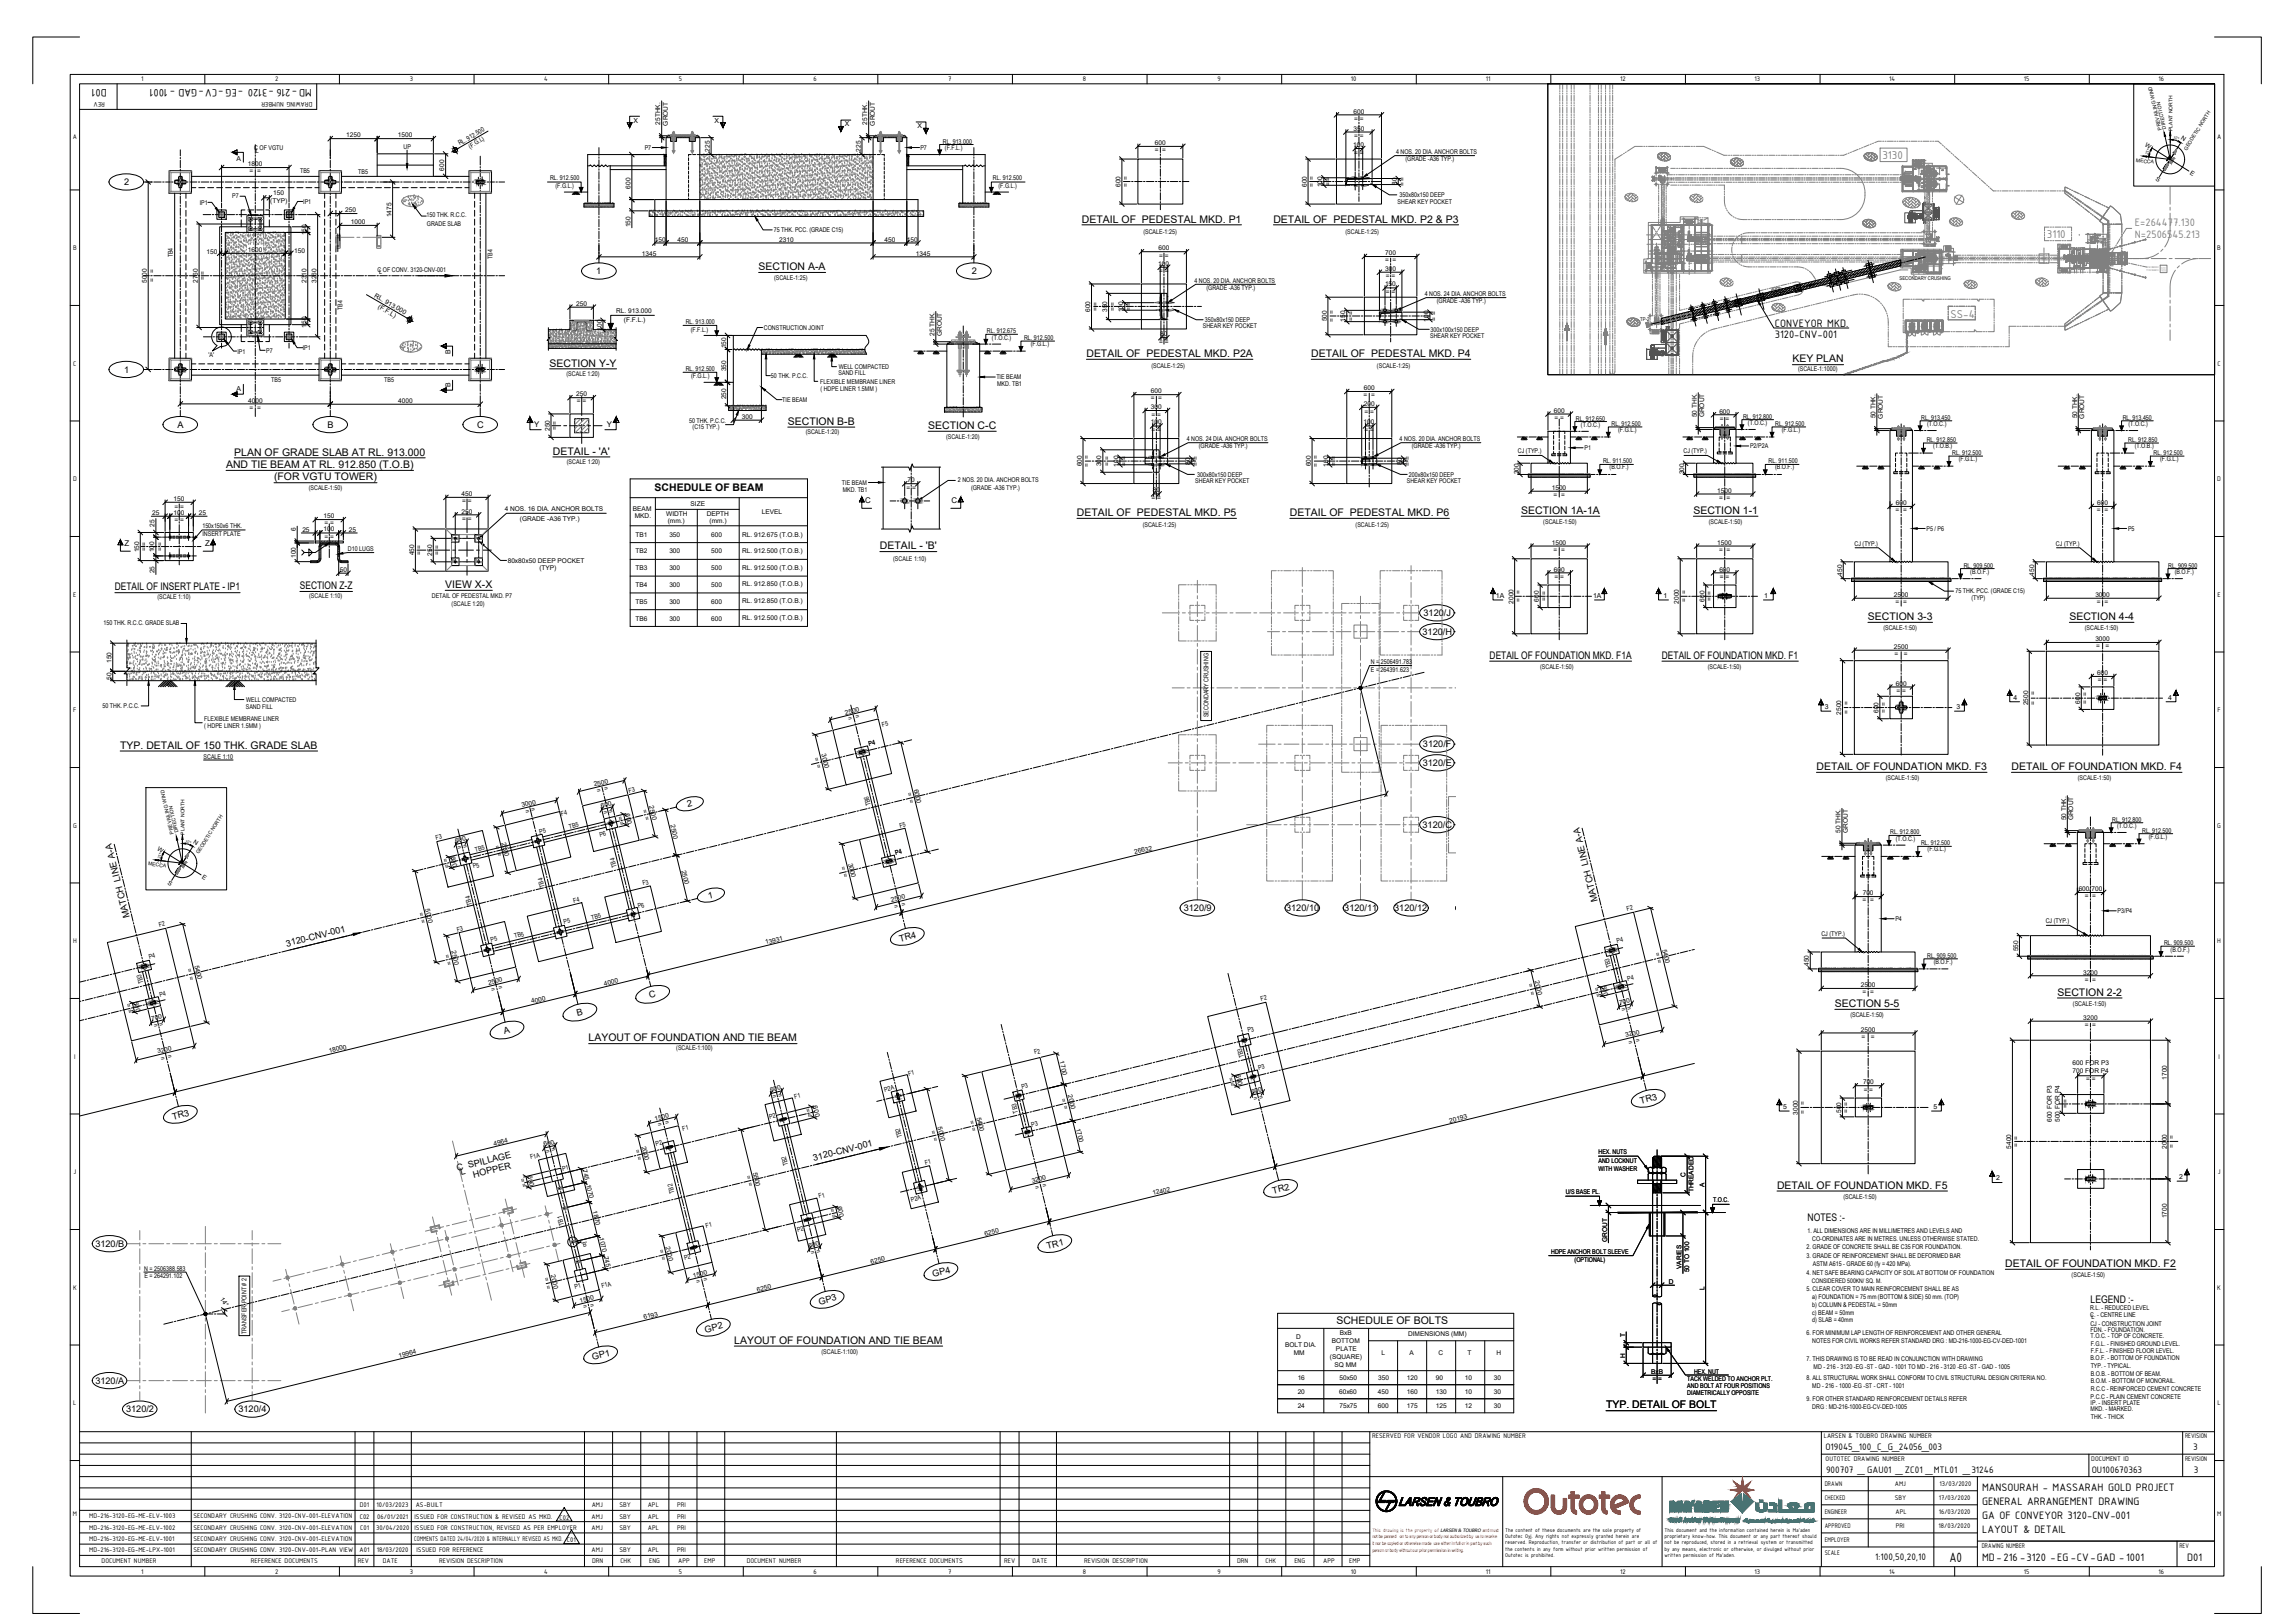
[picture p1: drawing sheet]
<svg xmlns="http://www.w3.org/2000/svg" width="1189mm" height="841mm" viewBox="0 0 1189 841" stroke-linecap="round" stroke-linejoin="round" font-family="sans-serif">
<defs><g id="words">
<text font-size="7.5" x="1010" y="809">A0</text>
<g font-size="6.3" fill="#808080">
<text x="976" y="83">3130</text>
<text x="1061" y="124">3110</text>
<text x="1011" y="165">SS-4</text>
</g>
<g font-size="6">
<text x="55" y="46" transform="rotate(180 55 46)">D01</text>
<text x="162" y="46" transform="rotate(180 162 46)">MD-216 -3120 -EG -CV-GAD - 1001</text>
<text x="920" y="169">CONVEYOR MKD.</text>
<text x="920" y="175">3120-CNV-001</text>
<text x="1027" y="772">MANSOURAH - MASSARAH GOLD PROJECT</text>
<text x="1027" y="780">GENERAL ARRANGEMENT DRAWING</text>
<text x="1027" y="787">GA OF CONVEYOR 3120-CNV-001</text>
<text x="1027" y="794">LAYOUT &amp; DETAIL</text>
<text x="1027" y="809">MD-216 -3120 -EG -CV-GAD -1001</text>
<text x="1134" y="809">D01</text>
</g>
<g font-size="6" fill="#808080">
<text x="1106" y="117">E=264477.130</text>
<text x="1106" y="123">N=2506545.213</text>
</g>
<g font-size="5.4">
<text x="561" y="115">DETAIL OF PEDESTAL MKD. P1</text>
<text x="660" y="115">DETAIL OF PEDESTAL MKD. P2 &amp; P3</text>
<text x="393" y="140">SECTION A-A</text>
<text x="563" y="185">DETAIL OF PEDESTAL MKD. P2A</text>
<text x="680" y="185">DETAIL OF PEDESTAL MKD. P4</text>
<text x="285" y="190">SECTION Y-Y</text>
<text x="929" y="188">KEY PLAN</text>
<text x="408" y="220">SECTION B-B</text>
<text x="481" y="222">SECTION C-C</text>
<text x="121" y="236">PLAN OF GRADE SLAB AT RL. 913.000</text>
<text x="287" y="236">DETAIL - 'A'</text>
<text x="117" y="243">AND TIE BEAM AT RL. 912.850 (T.O.B)</text>
<text x="142" y="249">(FOR VGTU TOWER)</text>
<text x="339" y="255">SCHEDULE OF BEAM</text>
<text x="558" y="267">DETAIL OF PEDESTAL MKD. P5</text>
<text x="668" y="267">DETAIL OF PEDESTAL MKD. P6</text>
<text x="788" y="266">SECTION 1A-1A</text>
<text x="878" y="266">SECTION 1-1</text>
<text x="456" y="285">DETAIL - 'B'</text>
<text x="60" y="306">DETAIL OF INSERT PLATE - IP1</text>
<text x="155" y="305">SECTION Z-Z</text>
<text x="231" y="305">VIEW X-X</text>
<text x="968" y="321">SECTION 3-3</text>
<text x="1072" y="321">SECTION 4-4</text>
<text x="772" y="341">DETAIL OF FOUNDATION MKD. F1A</text>
<text x="861" y="341">DETAIL OF FOUNDATION MKD. F1</text>
<text x="62" y="388">TYP. DETAIL OF 150 THK. GRADE SLAB</text>
<text x="941" y="399">DETAIL OF FOUNDATION MKD. F3</text>
<text x="1042" y="399">DETAIL OF FOUNDATION MKD. F4</text>
<text x="951" y="522">SECTION 5-5</text>
<text x="1066" y="516">SECTION 2-2</text>
<text x="305" y="540">LAYOUT OF FOUNDATION AND TIE BEAM</text>
<text x="921" y="616">DETAIL OF FOUNDATION MKD. F5</text>
<text x="937" y="633">NOTES :-</text>
<text x="1039" y="657">DETAIL OF FOUNDATION MKD. F2</text>
<text x="1083" y="675">LEGEND :-</text>
<text x="693" y="686">SCHEDULE OF BOLTS</text>
<text x="381" y="696">LAYOUT OF FOUNDATION AND TIE BEAM</text>
<text x="832" y="730">TYP. DETAIL OF BOLT</text>
</g>
<g font-size="5.3">
<text x="946" y="752">O19045_100_C_G_24056_003</text>
<text x="1137" y="751">3</text>
<text x="946" y="763">900707 _GAU01 _ZC01 _MTL01 _31246</text>
<text x="1084" y="763">OU100670363</text>
<text x="1137" y="763">3</text>
<text x="972" y="808">1:100,50,20,10</text>
</g>
<g font-size="4.8">
<text x="309" y="142">1</text>
<text x="504" y="142">2</text>
</g>
<g font-size="4.7">
<text x="64" y="96">2</text>
<text x="64" y="193">1</text>
<text x="92" y="222">A</text>
<text x="170" y="222">B</text>
<text x="247" y="222">C</text>
<text x="738" y="319">3120/J</text>
<text x="737" y="329">3120/H</text>
<text x="737" y="387">3120/F</text>
<text x="737" y="397">3120/E</text>
<text x="356" y="418" transform="rotate(-13 356 418)">2</text>
<text x="737" y="429">3120/C</text>
<text x="367" y="466" transform="rotate(-14 367 466)">1</text>
<text x="828" y="467" transform="rotate(-104 828 467)">MATCH LINE A-A</text>
<text x="613" y="472">3120/9</text>
<text x="667" y="472">3120/10</text>
<text x="697" y="472">3120/11</text>
<text x="723" y="472">3120/12</text>
<text x="67" y="475" transform="rotate(-104 67 475)">MATCH LINE A-A</text>
<text x="149" y="490" transform="rotate(-14 149 490)">3120-CNV-001</text>
<text x="466" y="488" transform="rotate(-14 466 488)">TR4</text>
<text x="337" y="517" transform="rotate(-14 337 517)">C</text>
<text x="299" y="527" transform="rotate(-14 299 527)">B</text>
<text x="262" y="536" transform="rotate(-14 262 536)">A</text>
<text x="850" y="572" transform="rotate(-14 850 572)">TR3</text>
<text x="90" y="580" transform="rotate(-14 90 580)">TR3</text>
<text x="422" y="602" transform="rotate(-14 422 602)">3120-CNV-001</text>
<text x="237" y="607" transform="rotate(-14 237 607)">C SPILLAGE</text>
<text x="239" y="609" transform="rotate(-14 239 609)">L</text>
<text x="246" y="610" transform="rotate(-14 246 610)">HOPPER</text>
<text x="660" y="618" transform="rotate(-14 660 618)">TR2</text>
<text x="49" y="646">3120/B</text>
<text x="543" y="647" transform="rotate(-14 543 647)">TR1</text>
<text x="484" y="662" transform="rotate(-14 484 662)">GP4</text>
<text x="425" y="676" transform="rotate(-14 425 676)">GP3</text>
<text x="366" y="690" transform="rotate(-14 366 690)">GP2</text>
<text x="307" y="705" transform="rotate(-14 307 705)">GP1</text>
<text x="49" y="717">3120/A</text>
<text x="65" y="732">3120/2</text>
<text x="124" y="732">3120/4</text>
</g>
<g font-size="4.1">
<text x="277" y="221">Y</text>
<text x="315" y="221">Y</text>
<text x="448" y="261">C</text>
<text x="493" y="261">C</text>
<text x="64" y="283">Z</text>
<text x="106" y="283">Z</text>
</g>
<g font-size="3.8">
<text x="73" y="42">1</text>
<text x="143" y="42">2</text>
<text x="212" y="42">3</text>
<text x="282" y="42">4</text>
<text x="352" y="42">5</text>
<text x="422" y="42">6</text>
<text x="491" y="42">7</text>
<text x="561" y="42">8</text>
<text x="631" y="42">9</text>
<text x="700" y="42">10</text>
<text x="770" y="42">11</text>
<text x="840" y="42">12</text>
<text x="909" y="42">13</text>
<text x="979" y="42">14</text>
<text x="1049" y="42">15</text>
<text x="1119" y="42">16</text>
<text x="54" y="53" transform="rotate(180 54 53)">REV</text>
<text x="162" y="53" transform="rotate(180 162 53)">DRAWING NUMBER</text>
<text x="38" y="72">A</text>
<text x="1149" y="72">A</text>
<text x="38" y="130">B</text>
<text x="1149" y="130">B</text>
<text x="38" y="189">C</text>
<text x="1149" y="189">C</text>
<text x="38" y="249">D</text>
<text x="1149" y="249">D</text>
<text x="38" y="309">E</text>
<text x="1149" y="309">E</text>
<text x="38" y="369">F</text>
<text x="1149" y="369">F</text>
<text x="38" y="429">G</text>
<text x="1149" y="429">G</text>
<text x="38" y="489">H</text>
<text x="1149" y="489">H</text>
<text x="38" y="549">I</text>
<text x="1150" y="549">I</text>
<text x="38" y="608">J</text>
<text x="1149" y="608">J</text>
<text x="38" y="668">K</text>
<text x="1149" y="668">K</text>
<text x="38" y="728">L</text>
<text x="1149" y="728">L</text>
<text x="711" y="745">RESERVED FOR VENDOR LOGO AND DRAWING NUMBER</text>
<text x="945" y="745">LARSEN &amp; TOUBRO DRAWING NUMBER</text>
<text x="1132" y="745">REVISION</text>
<text x="946" y="757">OUTOTEC DRAWING NUMBER</text>
<text x="1084" y="757">DOCUMENT ID</text>
<text x="1132" y="757">REVISION</text>
<text x="946" y="770">DRAWN</text>
<text x="982" y="770">AMJ</text>
<text x="1005" y="770">13/03/2020</text>
<text x="946" y="777">CHECKED</text>
<text x="982" y="777">SBY</text>
<text x="1005" y="777">17/03/2020</text>
<text x="38" y="786">M</text>
<text x="186" y="781">D01</text>
<text x="195" y="781">10/03/2023</text>
<text x="215" y="781">AS-BUILT</text>
<text x="307" y="781">AMJ</text>
<text x="321" y="781">SBY</text>
<text x="336" y="781">APL</text>
<text x="351" y="781">PRI</text>
<text x="946" y="785">ENGINEER</text>
<text x="982" y="785">APL</text>
<text x="1005" y="784">16/03/2020</text>
<text x="1149" y="786">M</text>
<text x="46" y="787">MD-216-3120-EG-ME-ELV-1003</text>
<text x="100" y="787">SECONDARY CRUSHING CONV. 3120-CNV-001-ELEVATION</text>
<text x="186" y="787">C02</text>
<text x="196" y="787">06/01/2021</text>
<text x="215" y="787">ISSUED FOR CONSTRUCTION &amp; REVISED AS MKD.</text>
<text x="290" y="788">C02</text>
<text x="307" y="787">AMJ</text>
<text x="321" y="787">SBY</text>
<text x="336" y="787">APL</text>
<text x="351" y="787">PRI</text>
<text x="946" y="792">APPROVED</text>
<text x="1005" y="792">18/03/2020</text>
<text x="46" y="793">MD-216-3120-EG-ME-ELV-1002</text>
<text x="100" y="793">SECONDARY CRUSHING CONV. 3120-CNV-001-ELEVATION</text>
<text x="187" y="793">C01</text>
<text x="195" y="793">30/04/2020</text>
<text x="215" y="793">ISSUED FOR CONSTRUCTION, REVISED AS PER EMPLOYER</text>
<text x="307" y="793">AMJ</text>
<text x="321" y="793">SBY</text>
<text x="336" y="793">APL</text>
<text x="351" y="793">PRI</text>
<text x="982" y="792">PRI</text>
<text x="46" y="798">MD-216-3120-EG-ME-ELV-1001</text>
<text x="100" y="798">SECONDARY CRUSHING CONV. 3120-CNV-001-ELEVATION</text>
<text x="215" y="799">COMMENTS DATED 24/04/2020 &amp; INTERNALLY REVISED AS MKD. C01</text>
<text x="946" y="799">EMPLOYER</text>
<text x="1027" y="802">DRAWING NUMBER</text>
<text x="1129" y="802">REV</text>
<text x="46" y="804">MD-216-3120-EG-ME-LPX-1001</text>
<text x="100" y="804">SECONDARY CRUSHING CONV. 3120-CNV-001-PLAN VIEW</text>
<text x="186" y="804">A01</text>
<text x="195" y="804">18/03/2020</text>
<text x="216" y="804">ISSUED FOR REFERENCE</text>
<text x="307" y="804">AMJ</text>
<text x="321" y="804">SBY</text>
<text x="336" y="804">APL</text>
<text x="351" y="804">PRI</text>
<text x="946" y="806">SCALE</text>
<text x="53" y="810">DOCUMENT NUMBER</text>
<text x="73" y="815">1</text>
<text x="130" y="810">REFERENCE DOCUMENTS</text>
<text x="143" y="815">2</text>
<text x="185" y="810">REV</text>
<text x="198" y="810">DATE</text>
<text x="212" y="815">3</text>
<text x="228" y="810">REVISION DESCRIPTION</text>
<text x="282" y="815">4</text>
<text x="307" y="810">DRN</text>
<text x="321" y="810">CHK</text>
<text x="336" y="810">ENG</text>
<text x="351" y="810">APP</text>
<text x="352" y="815">5</text>
<text x="365" y="810">EMP</text>
<text x="387" y="810">DOCUMENT NUMBER</text>
<text x="422" y="815">6</text>
<text x="464" y="810">REFERENCE DOCUMENTS</text>
<text x="491" y="815">7</text>
<text x="520" y="810">REV</text>
<text x="535" y="810">DATE</text>
<text x="561" y="815">8</text>
<text x="562" y="810">REVISION DESCRIPTION</text>
<text x="631" y="815">9</text>
<text x="641" y="810">DRN</text>
<text x="656" y="810">CHK</text>
<text x="671" y="810">ENG</text>
<text x="686" y="810">APP</text>
<text x="699" y="810">EMP</text>
<text x="700" y="815">10</text>
<text x="770" y="815">11</text>
<text x="840" y="815">12</text>
<text x="909" y="815">13</text>
<text x="979" y="815">14</text>
<text x="1049" y="815">15</text>
<text x="1119" y="815">16</text>
</g>
<g font-size="3.6">
<text x="328" y="64">X</text>
<text x="370" y="64">X</text>
<text x="438" y="65">X</text>
<text x="476" y="66">X</text>
<text x="123" y="83">A</text>
<text x="233" y="184" transform="rotate(-90 233 184)">B</text>
<text x="123" y="203">A</text>
<text x="233" y="200" transform="rotate(-90 233 200)">B</text>
<text x="775" y="310">1A</text>
<text x="826" y="310">1A</text>
<text x="862" y="310">1</text>
<text x="914" y="310">1</text>
<text x="1044" y="363">4</text>
<text x="1124" y="363">4</text>
<text x="946" y="367">3</text>
<text x="1014" y="367">3</text>
<text x="924" y="575">5</text>
<text x="1002" y="575">5</text>
<text x="1035" y="612">2</text>
<text x="1129" y="611">2</text>
</g>
<g font-size="3.4">
<text x="701" y="59">600</text>
<text x="342" y="65" transform="rotate(-90 342 65)">25THK.</text>
<text x="346" y="65" transform="rotate(-90 346 65)">GROUT</text>
<text x="449" y="65" transform="rotate(-90 449 65)">25THK.</text>
<text x="453" y="65" transform="rotate(-90 453 65)">GROUT</text>
<text x="702" y="63">= =</text>
<text x="179" y="71">1250</text>
<text x="206" y="71">1500</text>
<text x="701" y="68">350</text>
<text x="702" y="71">= =</text>
<text x="132" y="78">C OF VGTU</text>
<text x="209" y="77">UP</text>
<text x="238" y="75" transform="rotate(-30 238 75)">RL. 912.500</text>
<text x="244" y="77" transform="rotate(-30 244 77)">(F.G.L)</text>
<text x="334" y="78">P7</text>
<text x="477" y="78">P7</text>
<text x="489" y="74">RL. 913.000</text>
<text x="490" y="78">(F.F.L.)</text>
<text x="599" y="75">600</text>
<text x="701" y="76">100</text>
<text x="133" y="79">L</text>
<text x="368" y="79" transform="rotate(-90 368 79)">225</text>
<text x="446" y="79" transform="rotate(-90 446 79)">225</text>
<text x="598" y="79">= =</text>
<text x="702" y="80">= =</text>
<text x="724" y="80">4 NOS. 20 DIA. ANCHOR BOLTS</text>
<text x="728" y="84">(GRADE -A36 TYP.)</text>
<text x="128" y="86">1800</text>
<text x="129" y="90">= =</text>
<text x="156" y="90">TB5</text>
<text x="230" y="88" transform="rotate(-90 230 88)">600</text>
<text x="186" y="90">TB5</text>
<text x="285" y="94">RL. 912.500</text>
<text x="515" y="94">RL. 912.500</text>
<text x="724" y="96" transform="rotate(-90 724 96)">80</text>
<text x="142" y="101">150</text>
<text x="288" y="97">(F.G.L.)</text>
<text x="327" y="98" transform="rotate(-90 327 98)">600</text>
<text x="517" y="97">(F.G.L.)</text>
<text x="581" y="97" transform="rotate(-90 581 97)">600</text>
<text x="584" y="97" transform="rotate(-90 584 97)">= =</text>
<text x="677" y="97" transform="rotate(-90 677 97)">600</text>
<text x="681" y="97" transform="rotate(-90 681 97)">= =</text>
<text x="685" y="97" transform="rotate(-90 685 97)">100</text>
<text x="689" y="97" transform="rotate(-90 689 97)">= =</text>
<text x="728" y="97" transform="rotate(-90 728 97)">= =</text>
<text x="104" y="106">IP1</text>
<text x="120" y="103">P7</text>
<text x="140" y="105">(TYP)</text>
<text x="157" y="106">IP1</text>
<text x="724" y="106">SHEAR KEY POCKET</text>
<text x="725" y="102">350x80x150 DEEP</text>
<text x="179" y="110">250</text>
<text x="203" y="113" transform="rotate(-90 203 113)">1475</text>
<text x="221" y="113">150 THK. R.C.C.</text>
<text x="182" y="116">1000</text>
<text x="221" y="117">GRADE SLAB</text>
<text x="327" y="118" transform="rotate(-90 327 118)">150</text>
<text x="159" y="122" transform="rotate(-90 159 122)">150</text>
<text x="339" y="125">150</text>
<text x="351" y="125">450</text>
<text x="401" y="120">75 THK. PCC. (GRADE C15)</text>
<text x="404" y="125">2310</text>
<text x="458" y="125">450</text>
<text x="470" y="125">150</text>
<text x="593" y="121">(SCALE-1:25)</text>
<text x="697" y="121">(SCALE-1:25)</text>
<text x="107" y="132">150</text>
<text x="128" y="131">1600</text>
<text x="152" y="131">150</text>
<text x="600" y="130">600</text>
<text x="90" y="133" transform="rotate(-90 90 133)">TB4</text>
<text x="255" y="134" transform="rotate(-90 255 134)">TB4</text>
<text x="333" y="132">1345</text>
<text x="475" y="132">1345</text>
<text x="600" y="138">100</text>
<text x="601" y="133">= =</text>
<text x="718" y="136">= =</text>
<text x="718" y="132">700</text>
<text x="80" y="141" transform="rotate(-90 80 141)">=</text>
<text x="196" y="141">C OF CONV. 3120-CNV-001</text>
<text x="197" y="142">L</text>
<text x="601" y="142">= =</text>
<text x="718" y="140">300</text>
<text x="76" y="147" transform="rotate(-90 76 147)">5000</text>
<text x="80" y="146" transform="rotate(-90 80 146)">=</text>
<text x="103" y="147" transform="rotate(-90 103 147)">2760</text>
<text x="106" y="145" transform="rotate(-90 106 145)">= =</text>
<text x="159" y="147" transform="rotate(-90 159 147)">2310</text>
<text x="164" y="147" transform="rotate(-90 164 147)">3260</text>
<text x="401" y="145">(SCALE-1:25)</text>
<text x="619" y="146">4 NOS. 20 DIA. ANCHOR BOLTS</text>
<text x="718" y="148">150</text>
<text x="718" y="144">= =</text>
<text x="194" y="154" transform="rotate(30 194 154)">RL. 913.000</text>
<text x="625" y="150">(GRADE -A36 TYP.)</text>
<text x="718" y="152">= =</text>
<text x="738" y="153">4 NOS. 24 DIA. ANCHOR BOLTS</text>
<text x="178" y="161" transform="rotate(-90 178 161)">TB4</text>
<text x="196" y="160" transform="rotate(30 196 160)">(F.F.L)</text>
<text x="299" y="158">250</text>
<text x="565" y="162" transform="rotate(-90 565 162)">600</text>
<text x="569" y="161" transform="rotate(-90 569 161)">= =</text>
<text x="574" y="162" transform="rotate(-90 574 162)">350</text>
<text x="578" y="161" transform="rotate(-90 578 161)">= =</text>
<text x="582" y="162" transform="rotate(-90 582 162)">100</text>
<text x="586" y="161" transform="rotate(-90 586 161)">= =</text>
<text x="745" y="157">(GRADE -A36 TYP.)</text>
<text x="319" y="162">RL. 913.000</text>
<text x="323" y="167">(F.F.L.)</text>
<text x="355" y="168">RL. 913.000</text>
<text x="624" y="167">350x80x150 DEEP</text>
<text x="688" y="167" transform="rotate(-90 688 167)">500</text>
<text x="691" y="167" transform="rotate(-90 691 167)">= =</text>
<text x="697" y="167" transform="rotate(-90 697 167)">150</text>
<text x="701" y="166" transform="rotate(-90 701 166)">= =</text>
<text x="740" y="167" transform="rotate(-90 740 167)">100</text>
<text x="744" y="166" transform="rotate(-90 744 166)">= =</text>
<text x="159" y="170" transform="rotate(-90 159 170)">150</text>
<text x="312" y="171" transform="rotate(-90 312 171)">100</text>
<text x="358" y="172">(F.F.L.)</text>
<text x="396" y="171">CONSTRUCTION JOINT</text>
<text x="511" y="173">RL. 912.675</text>
<text x="623" y="170">SHEAR KEY POCKET</text>
<text x="741" y="172">300x100x150 DEEP</text>
<text x="484" y="174" transform="rotate(-90 484 174)">25 THK.</text>
<text x="488" y="174" transform="rotate(-90 488 174)">GROUT</text>
<text x="514" y="176">(T.O.C.)</text>
<text x="531" y="176">RL. 912.500</text>
<text x="534" y="179">(F.G.L.)</text>
<text x="601" y="178">= =</text>
<text x="601" y="174">80</text>
<text x="741" y="175">SHEAR KEY POCKET</text>
<text x="108" y="185">'A'</text>
<text x="123" y="183">IP1</text>
<text x="138" y="183">P7</text>
<text x="157" y="181">IP1</text>
<text x="376" y="180" transform="rotate(-90 376 180)">150</text>
<text x="435" y="191">WELL COMPACTED</text>
<text x="597" y="191">(SCALE-1:25)</text>
<text x="714" y="191">(SCALE-1:25)</text>
<text x="141" y="198">TB5</text>
<text x="199" y="198">TB5</text>
<text x="294" y="195">(SCALE 1:20)</text>
<text x="355" y="192">RL. 912.500</text>
<text x="358" y="196">(F.G.L.)</text>
<text x="376" y="192" transform="rotate(-90 376 192)">350</text>
<text x="400" y="196">50 THK. P.C.C.</text>
<text x="435" y="194">SAND FILL</text>
<text x="516" y="197">TIE BEAM</text>
<text x="932" y="192">(SCALE-1:1000)</text>
<text x="425" y="199">FLEXIBLE MEMBRANE LINER</text>
<text x="425" y="202">( HDPE LINER 1.5MM )</text>
<text x="517" y="200">MKD. TB1</text>
<text x="596" y="204">600</text>
<text x="707" y="202">600</text>
<text x="129" y="209">4000</text>
<text x="206" y="209">4000</text>
<text x="299" y="205">250</text>
<text x="299" y="209">= =</text>
<text x="376" y="207" transform="rotate(-90 376 207)">250</text>
<text x="405" y="208">TIE BEAM</text>
<text x="596" y="208">= =</text>
<text x="707" y="206">= =</text>
<text x="129" y="212">= =</text>
<text x="596" y="212">300</text>
<text x="597" y="216">= =</text>
<text x="707" y="210">200</text>
<text x="707" y="214">= =</text>
<text x="805" y="214">600</text>
<text x="891" y="214">600</text>
<text x="357" y="219">50 THK. P.C.C.</text>
<text x="384" y="217">300</text>
<text x="596" y="220">100</text>
<text x="707" y="220">100</text>
<text x="806" y="218">= =</text>
<text x="817" y="218">RL. 912.650</text>
<text x="819" y="221">(T.O.C.)</text>
<text x="835" y="221">RL. 912.500</text>
<text x="879" y="216" transform="rotate(-90 879 216)">50 THK.</text>
<text x="883" y="216" transform="rotate(-90 883 216)">GROUT</text>
<text x="891" y="218">= =</text>
<text x="903" y="217">RL. 912.800</text>
<text x="906" y="220">(T.O.C.)</text>
<text x="920" y="221">RL. 912.500</text>
<text x="972" y="217" transform="rotate(-90 972 217)">50 THK.</text>
<text x="976" y="217" transform="rotate(-90 976 217)">GROUT</text>
<text x="996" y="218">RL. 913.450</text>
<text x="999" y="221">(T.O.C.)</text>
<text x="1076" y="217" transform="rotate(-90 1076 217)">50 THK.</text>
<text x="1080" y="217" transform="rotate(-90 1080 217)">GROUT</text>
<text x="1100" y="218">RL. 913.450</text>
<text x="1103" y="221">(T.O.C.)</text>
<text x="285" y="223" transform="rotate(-90 285 223)">250</text>
<text x="289" y="223" transform="rotate(-90 289 223)">= =</text>
<text x="359" y="223">(C15 TYP.)</text>
<text x="418" y="225">(SCALE-1:20)</text>
<text x="490" y="227">(SCALE-1:20)</text>
<text x="597" y="224">= =</text>
<text x="707" y="224">= =</text>
<text x="839" y="224">(F.G.L.)</text>
<text x="923" y="224">(F.G.L.)</text>
<text x="615" y="229">4 NOS. 24 DIA. ANCHOR BOLTS</text>
<text x="621" y="232">(GRADE -A36 TYP.)</text>
<text x="725" y="229">4 NOS. 20 DIA. ANCHOR BOLTS</text>
<text x="732" y="232">(GRADE -A36 TYP.)</text>
<text x="821" y="233">P1</text>
<text x="907" y="232">P2/P2A</text>
<text x="999" y="229">RL. 912.850</text>
<text x="1002" y="232">(T.O.B.)</text>
<text x="1103" y="229">RL. 912.850</text>
<text x="1106" y="232">(T.O.B.)</text>
<text x="787" y="235">CJ (TYP.)</text>
<text x="872" y="235">CJ (TYP.)</text>
<text x="1012" y="236">RL. 912.500</text>
<text x="1015" y="239">(F.G.L.)</text>
<text x="1116" y="236">RL. 912.500</text>
<text x="1120" y="239">(F.G.L.)</text>
<text x="294" y="240">(SCALE 1:20)</text>
<text x="561" y="242" transform="rotate(-90 561 242)">600</text>
<text x="564" y="242" transform="rotate(-90 564 242)">= =</text>
<text x="571" y="242" transform="rotate(-90 571 242)">300</text>
<text x="575" y="241" transform="rotate(-90 575 241)">= =</text>
<text x="580" y="242" transform="rotate(-90 580 242)">100</text>
<text x="584" y="241" transform="rotate(-90 584 241)">= =</text>
<text x="617" y="241" transform="rotate(-90 617 241)">80</text>
<text x="621" y="241" transform="rotate(-90 621 241)">= =</text>
<text x="679" y="242" transform="rotate(-90 679 242)">600</text>
<text x="683" y="242" transform="rotate(-90 683 242)">= =</text>
<text x="688" y="242" transform="rotate(-90 688 242)">100</text>
<text x="692" y="241" transform="rotate(-90 692 241)">= =</text>
<text x="727" y="241" transform="rotate(-90 727 241)">80</text>
<text x="731" y="241" transform="rotate(-90 731 241)">= =</text>
<text x="787" y="246" transform="rotate(-90 787 246)">300</text>
<text x="831" y="240">RL. 911.500</text>
<text x="834" y="243">(B.O.F.)</text>
<text x="873" y="246" transform="rotate(-90 873 246)">300</text>
<text x="917" y="240">RL. 911.500</text>
<text x="920" y="243">(B.O.F.)</text>
<text x="436" y="251">TIE BEAM</text>
<text x="470" y="250">70</text>
<text x="496" y="250">2 NOS. 20 DIA. ANCHOR BOLTS</text>
<text x="619" y="250">SHEAR KEY POCKET</text>
<text x="620" y="247">300x80x150 DEEP</text>
<text x="729" y="250">SHEAR KEY POCKET</text>
<text x="730" y="247">200x80x150 DEEP</text>
<text x="160" y="254">(SCALE-1:50)</text>
<text x="239" y="257">450</text>
<text x="437" y="255">MKD. TB1</text>
<text x="470" y="254">= =</text>
<text x="503" y="254">(GRADE -A36 TYP.)</text>
<text x="597" y="255">80</text>
<text x="804" y="254">1500</text>
<text x="805" y="258">= =</text>
<text x="890" y="255">1500</text>
<text x="90" y="259">150</text>
<text x="90" y="264">= =</text>
<text x="240" y="261">= =</text>
<text x="358" y="262">SIZE</text>
<text x="597" y="259">= =</text>
<text x="891" y="259">= =</text>
<text x="982" y="262">600</text>
<text x="1087" y="262">600</text>
<text x="79" y="267">25</text>
<text x="90" y="267">100</text>
<text x="103" y="267">25</text>
<text x="168" y="269">150</text>
<text x="239" y="266">250</text>
<text x="240" y="270">= =</text>
<text x="262" y="265">4 NOS. 16 DIA. ANCHOR BOLTS</text>
<text x="269" y="270">(GRADE -A36 TYP.)</text>
<text x="328" y="265">BEAM</text>
<text x="329" y="269">MKD.</text>
<text x="345" y="268">WIDTH</text>
<text x="366" y="268">DEPTH</text>
<text x="395" y="266">LEVEL</text>
<text x="982" y="265">= =</text>
<text x="1087" y="265">= =</text>
<text x="80" y="273" transform="rotate(-90 80 273)">25</text>
<text x="90" y="271">= =</text>
<text x="105" y="274">150x150x6 THK.</text>
<text x="153" y="275" transform="rotate(-90 153 275)">6</text>
<text x="157" y="276">25</text>
<text x="168" y="275">100</text>
<text x="168" y="272">= =</text>
<text x="181" y="276">25</text>
<text x="346" y="271">(mm.)</text>
<text x="368" y="271">(mm.)</text>
<text x="592" y="273">(SCALE-1:25)</text>
<text x="703" y="273">(SCALE-1:25)</text>
<text x="800" y="272">(SCALE-1:50)</text>
<text x="886" y="272">(SCALE-1:50)</text>
<text x="998" y="275">P5 / P6</text>
<text x="1103" y="275">P5</text>
<text x="105" y="278">INSERT PLATE</text>
<text x="168" y="279">= =</text>
<text x="329" y="278">TB1</text>
<text x="347" y="278">350</text>
<text x="369" y="278">600</text>
<text x="385" y="278">RL. 912.675 (T.O.B.)</text>
<text x="72" y="286" transform="rotate(-90 72 286)">150</text>
<text x="76" y="286" transform="rotate(-90 76 286)">= =</text>
<text x="80" y="286" transform="rotate(-90 80 286)">100</text>
<text x="84" y="286" transform="rotate(-90 84 286)">= =</text>
<text x="180" y="285">D10 LUGS</text>
<text x="215" y="288" transform="rotate(-90 215 288)">450</text>
<text x="218" y="288" transform="rotate(-90 218 288)">= =</text>
<text x="224" y="288" transform="rotate(-90 224 288)">250</text>
<text x="228" y="288" transform="rotate(-90 228 288)">= =</text>
<text x="329" y="287">TB2</text>
<text x="347" y="287">300</text>
<text x="369" y="287">500</text>
<text x="385" y="287">RL. 912.500 (T.O.B.)</text>
<text x="804" y="282">1500</text>
<text x="805" y="286">= =</text>
<text x="890" y="282">1500</text>
<text x="891" y="286">= =</text>
<text x="961" y="283">CJ (TYP.)</text>
<text x="1066" y="283">CJ (TYP.)</text>
<text x="153" y="289" transform="rotate(-90 153 289)">100</text>
<text x="263" y="292">80x80x50 DEEP POCKET</text>
<text x="463" y="290">(SCALE 1:10)</text>
<text x="80" y="297" transform="rotate(-90 80 297)">25</text>
<text x="176" y="296">50</text>
<text x="280" y="295">(TYP)</text>
<text x="329" y="295">TB3</text>
<text x="347" y="295">300</text>
<text x="369" y="295">500</text>
<text x="385" y="295">RL. 912.500 (T.O.B.)</text>
<text x="805" y="296">600</text>
<text x="806" y="300">= =</text>
<text x="891" y="296">600</text>
<text x="891" y="300">= =</text>
<text x="955" y="298" transform="rotate(-90 955 298)">450</text>
<text x="1018" y="294">RL. 909.500</text>
<text x="1021" y="298">(B.O.F.)</text>
<text x="1054" y="298" transform="rotate(-90 1054 298)">450</text>
<text x="1124" y="294">RL. 909.500</text>
<text x="1127" y="298">(B.O.F.)</text>
<text x="329" y="304">TB4</text>
<text x="347" y="304">300</text>
<text x="369" y="304">500</text>
<text x="385" y="304">RL. 912.850 (T.O.B.)</text>
<text x="82" y="311">(SCALE 1:10)</text>
<text x="160" y="310">(SCALE 1:10)</text>
<text x="224" y="310">DETAIL OF PEDESTAL MKD. P7</text>
<text x="788" y="312" transform="rotate(-90 788 312)">= =</text>
<text x="798" y="312" transform="rotate(-90 798 312)">600</text>
<text x="801" y="311" transform="rotate(-90 801 311)">= =</text>
<text x="874" y="312" transform="rotate(-90 874 312)">= =</text>
<text x="883" y="312" transform="rotate(-90 883 312)">600</text>
<text x="887" y="311" transform="rotate(-90 887 311)">= =</text>
<text x="982" y="309">2500</text>
<text x="1013" y="307">75 THK. PCC. (GRADE C15)</text>
<text x="1022" y="311">(TYP)</text>
<text x="1086" y="309">3000</text>
<text x="234" y="314">(SCALE 1:20)</text>
<text x="329" y="313">TB5</text>
<text x="347" y="313">300</text>
<text x="369" y="313">600</text>
<text x="385" y="313">RL. 912.850 (T.O.B.)</text>
<text x="784" y="313" transform="rotate(-90 784 313)">2000</text>
<text x="870" y="313" transform="rotate(-90 870 313)">2000</text>
<text x="982" y="313">= =</text>
<text x="1087" y="313">= =</text>
<text x="54" y="324">150 THK. R.C.C. GRADE SLAB</text>
<text x="329" y="322">TB6</text>
<text x="347" y="322">300</text>
<text x="369" y="322">600</text>
<text x="385" y="321">RL. 912.500 (T.O.B.)</text>
<text x="976" y="327">(SCALE-1:50)</text>
<text x="1080" y="327">(SCALE-1:50)</text>
<text x="1086" y="332">3000</text>
<text x="1086" y="336">=</text>
<text x="1091" y="336">=</text>
<text x="982" y="336">2500</text>
<text x="982" y="340">=</text>
<text x="987" y="340">=</text>
<text x="58" y="343" transform="rotate(-90 58 343)">150</text>
<text x="710" y="344">N = 2506491.783</text>
<text x="798" y="347">(SCALE-1:50)</text>
<text x="885" y="347">(SCALE-1:50)</text>
<text x="58" y="352" transform="rotate(-90 58 352)">50</text>
<text x="710" y="348">E = 264391.623</text>
<text x="1087" y="350">600</text>
<text x="1087" y="354">= =</text>
<text x="982" y="355">600</text>
<text x="983" y="359">= =</text>
<text x="128" y="364">WELL COMPACTED</text>
<text x="958" y="365" transform="rotate(-90 958 365)">=</text>
<text x="1051" y="366" transform="rotate(-90 1051 366)">2500</text>
<text x="1055" y="365" transform="rotate(-90 1055 365)">=</text>
<text x="1055" y="360" transform="rotate(-90 1055 360)">=</text>
<text x="1078" y="365" transform="rotate(-90 1078 365)">600</text>
<text x="1082" y="365" transform="rotate(-90 1082 365)">= =</text>
<text x="53" y="367">50 THK. P.C.C.</text>
<text x="127" y="367">SAND FILL</text>
<text x="438" y="370" transform="rotate(-14 438 370)">2500</text>
<text x="626" y="372" transform="rotate(-90 626 372)">SECONDARY CRUSHING</text>
<text x="954" y="370" transform="rotate(-90 954 370)">2500</text>
<text x="958" y="370" transform="rotate(-90 958 370)">=</text>
<text x="974" y="369" transform="rotate(-90 974 369)">600</text>
<text x="977" y="370" transform="rotate(-90 977 370)">= =</text>
<text x="106" y="374">FLEXIBLE MEMBRANE LINER</text>
<text x="106" y="377">( HDPE LINER 1.5MM )</text>
<text x="440" y="374" transform="rotate(-14 440 374)">= =</text>
<text x="457" y="377" transform="rotate(-14 457 377)">F5</text>
<text x="450" y="387" transform="rotate(-14 450 387)">P4</text>
<text x="106" y="393">SCALE 1:10</text>
<text x="422" y="393" transform="rotate(76 422 393)">= =</text>
<text x="426" y="391" transform="rotate(76 426 391)">3000</text>
<text x="308" y="408" transform="rotate(-14 308 408)">2500</text>
<text x="977" y="404">(SCALE-1:50)</text>
<text x="1077" y="404">(SCALE-1:50)</text>
<text x="310" y="411" transform="rotate(-13 310 411)">= =</text>
<text x="326" y="411" transform="rotate(-14 326 411)">F3</text>
<text x="470" y="411" transform="rotate(76 470 411)">= =</text>
<text x="474" y="409" transform="rotate(76 474 409)">6000</text>
<text x="271" y="418" transform="rotate(-14 271 418)">3000</text>
<text x="312" y="419" transform="rotate(-14 312 419)">600</text>
<text x="333" y="420" transform="rotate(76 333 420)">= =</text>
<text x="336" y="418" transform="rotate(76 336 418)">2500</text>
<text x="451" y="417" transform="rotate(-104 451 417)">TB6</text>
<text x="273" y="422" transform="rotate(-14 273 422)">= =</text>
<text x="291" y="423" transform="rotate(-14 291 423)">F4</text>
<text x="313" y="422" transform="rotate(-14 313 422)">= =</text>
<text x="320" y="423" transform="rotate(77 320 423)">= =</text>
<text x="324" y="422" transform="rotate(77 324 422)">600</text>
<text x="1071" y="425" transform="rotate(-90 1071 425)">50 THK.</text>
<text x="1074" y="425" transform="rotate(-90 1074 425)">GROUT</text>
<text x="1095" y="426">RL. 912.800</text>
<text x="295" y="429" transform="rotate(-14 295 429)">TB5</text>
<text x="347" y="428" transform="rotate(76 347 428)">2500</text>
<text x="466" y="429" transform="rotate(-14 466 429)">F5</text>
<text x="954" y="432" transform="rotate(-90 954 432)">50 THK.</text>
<text x="958" y="432" transform="rotate(-90 958 432)">GROUT</text>
<text x="1097" y="429">(T.O.C.)</text>
<text x="1110" y="432">RL. 912.500</text>
<text x="226" y="435" transform="rotate(-13 226 435)">F3</text>
<text x="236" y="437" transform="rotate(-14 236 437)">600</text>
<text x="260" y="437" transform="rotate(76 260 437)">2500</text>
<text x="280" y="432" transform="rotate(-14 280 432)">P5</text>
<text x="311" y="434" transform="rotate(-14 311 434)">P6</text>
<text x="980" y="432">RL. 912.800</text>
<text x="983" y="436">(T.O.C.)</text>
<text x="1114" y="435">(F.G.L.)</text>
<text x="233" y="444" transform="rotate(76 233 444)">600</text>
<text x="237" y="441" transform="rotate(-14 237 441)">= =</text>
<text x="246" y="441" transform="rotate(-14 246 441)">TB5</text>
<text x="257" y="438" transform="rotate(76 257 438)">= =</text>
<text x="464" y="443" transform="rotate(-14 464 443)">P4</text>
<text x="588" y="443" transform="rotate(-14 588 443)">26632</text>
<text x="996" y="438">RL. 912.500</text>
<text x="999" y="441">(F.G.L.)</text>
<text x="230" y="445" transform="rotate(77 230 445)">= =</text>
<text x="320" y="449" transform="rotate(-104 320 449)">TB4</text>
<text x="436" y="449" transform="rotate(76 436 449)">= =</text>
<text x="440" y="448" transform="rotate(76 440 448)">3000</text>
<text x="245" y="450" transform="rotate(-14 245 450)">P5</text>
<text x="353" y="451" transform="rotate(76 353 451)">2500</text>
<text x="282" y="460" transform="rotate(-104 282 460)">TB4</text>
<text x="333" y="459" transform="rotate(-13 333 459)">F3</text>
<text x="1077" y="462">600/700</text>
<text x="297" y="468" transform="rotate(-14 297 468)">F4</text>
<text x="462" y="467" transform="rotate(-14 462 467)">2500</text>
<text x="965" y="468">= =</text>
<text x="965" y="464">700</text>
<text x="1080" y="465">= =</text>
<text x="217" y="473" transform="rotate(77 217 473)">= =</text>
<text x="220" y="471" transform="rotate(77 220 471)">5000</text>
<text x="245" y="469" transform="rotate(-104 245 469)">TB4</text>
<text x="331" y="471" transform="rotate(-14 331 471)">P6</text>
<text x="464" y="471" transform="rotate(-14 464 471)">= =</text>
<text x="843" y="472" transform="rotate(-14 843 472)">F2</text>
<text x="1097" y="473">P3/P4</text>
<text x="292" y="479" transform="rotate(-14 292 479)">P5</text>
<text x="307" y="477" transform="rotate(-14 307 477)">TB5</text>
<text x="982" y="477">P4</text>
<text x="1060" y="478">CJ (TYP.)</text>
<text x="83" y="480" transform="rotate(-14 83 480)">F2</text>
<text x="237" y="483" transform="rotate(-13 237 483)">F3</text>
<text x="944" y="485">CJ (TYP.)</text>
<text x="255" y="488" transform="rotate(-14 255 488)">P5</text>
<text x="267" y="486" transform="rotate(-14 267 486)">TB5</text>
<text x="397" y="489" transform="rotate(-14 397 489)">13931</text>
<text x="838" y="489" transform="rotate(-14 838 489)">P4</text>
<text x="1122" y="490">RL. 909.500</text>
<text x="77" y="497" transform="rotate(-14 77 497)">P4</text>
<text x="231" y="495" transform="rotate(76 231 495)">= =</text>
<text x="234" y="493" transform="rotate(76 234 493)">2500</text>
<text x="858" y="494" transform="rotate(77 858 494)">= =</text>
<text x="861" y="492" transform="rotate(76 861 492)">5400</text>
<text x="999" y="496">RL. 909.500</text>
<text x="1046" y="493" transform="rotate(-90 1046 493)">550</text>
<text x="1125" y="493">(B.O.F.)</text>
<text x="97" y="502" transform="rotate(77 97 502)">= =</text>
<text x="101" y="501" transform="rotate(76 101 501)">5400</text>
<text x="835" y="501" transform="rotate(-104 835 501)">TB3</text>
<text x="937" y="500" transform="rotate(-90 937 500)">450</text>
<text x="1002" y="500">(B.O.F.)</text>
<text x="74" y="510" transform="rotate(-105 74 510)">TB3</text>
<text x="795" y="508" transform="rotate(76 795 508)">2000</text>
<text x="844" y="508" transform="rotate(-14 844 508)">P4</text>
<text x="1080" y="505">3200</text>
<text x="1080" y="509">= =</text>
<text x="253" y="510" transform="rotate(-14 253 510)">2500</text>
<text x="255" y="514" transform="rotate(-14 255 514)">= =</text>
<text x="313" y="511" transform="rotate(-14 313 511)">4000</text>
<text x="792" y="510" transform="rotate(77 792 510)">= =</text>
<text x="826" y="512" transform="rotate(76 826 512)">= =</text>
<text x="830" y="511" transform="rotate(76 830 511)">500</text>
<text x="964" y="512">2500</text>
<text x="965" y="515">= =</text>
<text x="65" y="520" transform="rotate(76 65 520)">= =</text>
<text x="69" y="519" transform="rotate(76 69 519)">500</text>
<text x="83" y="516" transform="rotate(-14 83 516)">P4</text>
<text x="276" y="520" transform="rotate(-14 276 520)">4000</text>
<text x="654" y="519" transform="rotate(-14 654 519)">F2</text>
<text x="839" y="521" transform="rotate(-14 839 521)">700</text>
<text x="1074" y="521">(SCALE-1:50)</text>
<text x="841" y="525" transform="rotate(-14 841 525)">= =</text>
<text x="959" y="527">(SCALE-1:50)</text>
<text x="79" y="529" transform="rotate(-14 79 529)">700</text>
<text x="80" y="533" transform="rotate(-14 80 533)">= =</text>
<text x="1080" y="528">3200</text>
<text x="1080" y="532">= =</text>
<text x="647" y="535" transform="rotate(-14 647 535)">P3</text>
<text x="843" y="538" transform="rotate(-14 843 538)">3200</text>
<text x="964" y="535">2500</text>
<text x="965" y="538">=</text>
<text x="970" y="538">=</text>
<text x="82" y="546" transform="rotate(-14 82 546)">3200</text>
<text x="171" y="546" transform="rotate(-14 171 546)">18000</text>
<text x="350" y="544">(SCALE-1:100)</text>
<text x="844" y="541" transform="rotate(-14 844 541)">= =</text>
<text x="84" y="550" transform="rotate(-13 84 550)">= =</text>
<text x="536" y="546" transform="rotate(-14 536 546)">F2</text>
<text x="549" y="550" transform="rotate(76 549 550)">1700</text>
<text x="645" y="548" transform="rotate(-104 645 548)">TB3</text>
<text x="471" y="558" transform="rotate(-14 471 558)">F1</text>
<text x="640" y="557" transform="rotate(76 640 557)">600</text>
<text x="652" y="554" transform="rotate(-14 652 554)">P3</text>
<text x="1074" y="556">700 FOR P4</text>
<text x="1074" y="552">600 FOR P3</text>
<text x="637" y="559" transform="rotate(76 637 559)">= =</text>
<text x="966" y="562">700</text>
<text x="1081" y="560">= =</text>
<text x="1123" y="559" transform="rotate(-90 1123 559)">1700</text>
<text x="399" y="566" transform="rotate(-14 399 566)">600</text>
<text x="401" y="570" transform="rotate(-14 401 570)">= =</text>
<text x="412" y="570" transform="rotate(-14 412 570)">F1</text>
<text x="459" y="566" transform="rotate(-14 459 566)">P2A</text>
<text x="530" y="564" transform="rotate(-14 530 564)">P3</text>
<text x="550" y="569" transform="rotate(76 550 569)">= =</text>
<text x="553" y="568" transform="rotate(76 553 568)">2000</text>
<text x="649" y="567" transform="rotate(-14 649 567)">600</text>
<text x="966" y="566">= =</text>
<text x="417" y="575" transform="rotate(76 417 575)">= =</text>
<text x="421" y="573" transform="rotate(76 421 573)">600</text>
<text x="650" y="570" transform="rotate(-14 650 570)">= =</text>
<text x="935" y="572" transform="rotate(-90 935 572)">=</text>
<text x="1072" y="574" transform="rotate(-90 1072 574)">= =</text>
<text x="340" y="581" transform="rotate(-14 340 581)">1500</text>
<text x="399" y="580" transform="rotate(-14 399 580)">P2</text>
<text x="502" y="581" transform="rotate(76 502 581)">= =</text>
<text x="506" y="579" transform="rotate(76 506 579)">5400</text>
<text x="528" y="577" transform="rotate(-104 528 577)">TB3</text>
<text x="751" y="582" transform="rotate(-14 751 582)">20193</text>
<text x="932" y="578" transform="rotate(-90 932 578)">3000</text>
<text x="935" y="577" transform="rotate(-90 935 577)">=</text>
<text x="954" y="577" transform="rotate(-90 954 577)">500</text>
<text x="958" y="577" transform="rotate(-90 958 577)">= =</text>
<text x="1063" y="581" transform="rotate(-90 1063 581)">600 FOR P3</text>
<text x="1067" y="581" transform="rotate(-90 1067 581)">500 FOR P4</text>
<text x="341" y="584" transform="rotate(-14 341 584)">= =</text>
<text x="354" y="586" transform="rotate(-13 354 586)">F1</text>
<text x="482" y="586" transform="rotate(76 482 586)">= =</text>
<text x="486" y="584" transform="rotate(76 486 584)">5000</text>
<text x="535" y="584" transform="rotate(-14 535 584)">P3</text>
<text x="558" y="585" transform="rotate(76 558 585)">1700</text>
<text x="256" y="594" transform="rotate(-14 256 594)">4964</text>
<text x="340" y="594" transform="rotate(-14 340 594)">P2</text>
<text x="468" y="589" transform="rotate(-104 468 589)">TB2</text>
<text x="1127" y="590" transform="rotate(-90 1127 590)">=</text>
<text x="282" y="594" transform="rotate(-14 282 594)">600</text>
<text x="283" y="598" transform="rotate(-14 283 598)">= =</text>
<text x="329" y="596" transform="rotate(76 329 596)">= =</text>
<text x="333" y="594" transform="rotate(76 333 594)">2000</text>
<text x="828" y="598">HEX. NUTS</text>
<text x="1042" y="595" transform="rotate(-90 1042 595)">5400</text>
<text x="1046" y="594" transform="rotate(-90 1046 594)">= =</text>
<text x="1123" y="595" transform="rotate(-90 1123 595)">2000</text>
<text x="1127" y="595" transform="rotate(-90 1127 595)">=</text>
<text x="275" y="601" transform="rotate(-14 275 601)">F1A</text>
<text x="409" y="604" transform="rotate(-104 409 604)">TB2</text>
<text x="480" y="604" transform="rotate(-13 480 604)">F1</text>
<text x="828" y="603">AND LOCKNUT</text>
<text x="270" y="611" transform="rotate(76 270 611)">= =</text>
<text x="273" y="610" transform="rotate(77 273 610)">600</text>
<text x="292" y="607" transform="rotate(-14 292 607)">P1</text>
<text x="302" y="606" transform="rotate(76 302 606)">745</text>
<text x="387" y="609" transform="rotate(76 387 609)">= =</text>
<text x="390" y="608" transform="rotate(76 390 608)">5500</text>
<text x="828" y="607">WITH WASHER</text>
<text x="874" y="610" transform="rotate(-90 874 610)">C</text>
<text x="304" y="614" transform="rotate(76 304 614)">1070</text>
<text x="535" y="613" transform="rotate(-14 535 613)">3200</text>
<text x="537" y="617" transform="rotate(-14 537 617)">= =</text>
<text x="878" y="618" transform="rotate(-90 878 618)">THREADED</text>
<text x="883" y="615" transform="rotate(-90 883 615)">A</text>
<text x="350" y="618" transform="rotate(-104 350 618)">TB2</text>
<text x="425" y="621" transform="rotate(-14 425 621)">F1</text>
<text x="472" y="623" transform="rotate(-14 472 623)">P2A</text>
<text x="598" y="619" transform="rotate(-14 598 619)">12402</text>
<text x="811" y="619">U/S BASE PL.</text>
<text x="888" y="623">T.O.C.</text>
<text x="955" y="621">(SCALE-1:50)</text>
<text x="307" y="628" transform="rotate(76 307 628)">1870</text>
<text x="430" y="627" transform="rotate(76 430 627)">= =</text>
<text x="434" y="625" transform="rotate(76 434 625)">600</text>
<text x="292" y="635" transform="rotate(-104 292 635)">TB1</text>
<text x="1123" y="631" transform="rotate(-90 1123 631)">1700</text>
<text x="311" y="642" transform="rotate(76 311 642)">1070</text>
<text x="366" y="636" transform="rotate(-14 366 636)">F1</text>
<text x="413" y="639" transform="rotate(-14 413 639)">P2</text>
<text x="511" y="640" transform="rotate(-14 511 640)">6250</text>
<text x="937" y="639">1. ALL DIMENSIONS ARE IN MILLIMETRES AND LEVELS AND</text>
<text x="302" y="646" transform="rotate(-14 302 646)">'B'</text>
<text x="342" y="648" transform="rotate(76 342 648)">= =</text>
<text x="345" y="646" transform="rotate(76 345 646)">2000</text>
<text x="419" y="647" transform="rotate(-14 419 647)">600</text>
<text x="833" y="644" transform="rotate(-90 833 644)">GROUT</text>
<text x="936" y="647">2. GRADE OF CONCRETE SHALL BE C35 FOR FOUNDATION.</text>
<text x="939" y="643">CO-ORDINATES ARE IN METRES. UNLESS OTHERWISE STATED.</text>
<text x="313" y="651" transform="rotate(76 313 651)">745</text>
<text x="355" y="653" transform="rotate(-14 355 653)">P2</text>
<text x="421" y="650" transform="rotate(-14 421 650)">= =</text>
<text x="804" y="650">HDPE ANCHOR BOLT SLEEVE</text>
<text x="936" y="652">3. GRADE OF REINFORCEMENT SHALL BE DEFORMED BAR</text>
<text x="75" y="658">N = 2506388.583</text>
<text x="452" y="655" transform="rotate(-14 452 655)">6250</text>
<text x="816" y="654">(OPTIONAL)</text>
<text x="871" y="658" transform="rotate(-90 871 658)">VARIES</text>
<text x="875" y="659" transform="rotate(-90 875 659)">50 TO 100</text>
<text x="939" y="656">ASTM A615 - GRADE 60 (fy = 420 MPa).</text>
<text x="75" y="662">E = 264291.102</text>
<text x="282" y="662" transform="rotate(76 282 662)">= =</text>
<text x="285" y="661" transform="rotate(76 285 661)">2000</text>
<text x="359" y="662" transform="rotate(-14 359 662)">1500</text>
<text x="361" y="665" transform="rotate(-14 361 665)">= =</text>
<text x="865" y="665">D</text>
<text x="936" y="660">4. NET SAFE BEARING CAPACITY OF SOIL AT BOTTOM OF FOUNDATION</text>
<text x="1074" y="662">(SCALE-1:50)</text>
<text x="298" y="668" transform="rotate(-14 298 668)">P1</text>
<text x="312" y="668" transform="rotate(-14 312 668)">F1A</text>
<text x="393" y="669" transform="rotate(-14 393 669)">6250</text>
<text x="883" y="668" transform="rotate(-90 883 668)">L</text>
<text x="936" y="669">5. CLEAR COVER TO MAIN REINFORCEMENT SHALL BE AS</text>
<text x="114" y="673" transform="rotate(57 114 673)">14°</text>
<text x="301" y="675" transform="rotate(-14 301 675)">1500</text>
<text x="939" y="673">a) FOUNDATION = 75 mm (BOTTOM &amp; SIDE) 50 mm. (TOP)</text>
<text x="939" y="677">b) COLUMN &amp; PEDESTAL = 50mm</text>
<text x="302" y="678" transform="rotate(-13 302 678)">= =</text>
<text x="334" y="684" transform="rotate(-14 334 684)">6193</text>
<text x="939" y="681">c) BEAM = 50mm</text>
<text x="1083" y="679">R.L. - REDUCED LEVEL</text>
<text x="1083" y="682">C. - CENTRE LINE</text>
<text x="1084" y="683">L</text>
<text x="939" y="685">d) SLAB = 40mm</text>
<text x="1083" y="687">CJ - CONSTRUCTION JOINT</text>
<text x="128" y="691" transform="rotate(-90 128 691)">TRANSFER POINT # 2</text>
<text x="672" y="694">D</text>
<text x="694" y="692">BxB</text>
<text x="730" y="693">DIMENSIONS (MM)</text>
<text x="842" y="693" transform="rotate(-90 842 693)">T</text>
<text x="936" y="692">6. FOR MINIMUM LAP LENGTH OF REINFORCEMENT AND OTHER GENERAL</text>
<text x="1083" y="694">T.O.C. - TOP OF CONCRETE.</text>
<text x="1083" y="690">FDN. - FOUNDATION.</text>
<text x="426" y="702">(SCALE-1:100)</text>
<text x="666" y="698">BOLT DIA.</text>
<text x="670" y="702">MM</text>
<text x="690" y="696">BOTTOM</text>
<text x="692" y="700">PLATE</text>
<text x="939" y="696">NOTES FOR CIVIL WORKS REFER STANDARD DRG : MD-216-1000-EG-CV-DED-1001</text>
<text x="1083" y="698">F.G.L. - FINISHED GROUND LEVEL.</text>
<text x="1083" y="701">F.F.L. - FINISHED FLOOR LEVEL.</text>
<text x="207" y="704" transform="rotate(-14 207 704)">19964</text>
<text x="689" y="704">(SQUARE)</text>
<text x="716" y="702">L</text>
<text x="730" y="702">A</text>
<text x="745" y="702">C</text>
<text x="760" y="702">T</text>
<text x="776" y="702">H</text>
<text x="842" y="703" transform="rotate(-90 842 703)">H</text>
<text x="936" y="705">7. THIS DRAWING IS TO BE READ IN CONJUNCTION WITH DRAWING</text>
<text x="1083" y="705">B.O.F. - BOTTOM OF FOUNDATION</text>
<text x="692" y="709">SQ MM</text>
<text x="856" y="712">BxB</text>
<text x="878" y="712">HEX. NUT</text>
<text x="940" y="709">MD - 216 - 3120 -EG -ST - GAD - 1001 TO MD - 216 - 3120 -EG -ST - GAD - 1005</text>
<text x="1083" y="709">TYP. - TYPICAL.</text>
<text x="1083" y="713">B.O.B. - BOTTOM OF BEAM.</text>
<text x="673" y="715">16</text>
<text x="694" y="715">50x50</text>
<text x="714" y="715">350</text>
<text x="729" y="715">120</text>
<text x="744" y="715">90</text>
<text x="759" y="715">10</text>
<text x="774" y="715">30</text>
<text x="856" y="716">= =</text>
<text x="874" y="716">TACK WELDED TO ANCHOR PLT.</text>
<text x="874" y="719">AND BOLT AT FOUR POSITIONS</text>
<text x="936" y="715">8. ALL STRUCTURAL WORK SHALL CONFORM TO CIVIL STRUCTURAL DESIGN CRITERIA NO.</text>
<text x="939" y="719">MD - 216 - 1000 -EG -ST - CRT - 1001</text>
<text x="1083" y="717">B.O.M. - BOTTOM OF MONORAIL.</text>
<text x="673" y="722">20</text>
<text x="694" y="722">60x60</text>
<text x="714" y="722">450</text>
<text x="729" y="722">160</text>
<text x="744" y="722">130</text>
<text x="759" y="722">10</text>
<text x="774" y="722">30</text>
<text x="874" y="723">DIAMETRICALLY OPPOSITE</text>
<text x="936" y="726">9. FOR OTHER STANDARD REINFORCEMENT DETAILS REFER</text>
<text x="1083" y="725">P.C.C - PLAIN CEMENT CONCRETE</text>
<text x="1083" y="721">R.C.C - REINFORCED CEMENT CONCRETE</text>
<text x="673" y="730">24</text>
<text x="694" y="730">75x75</text>
<text x="714" y="730">600</text>
<text x="729" y="730">175</text>
<text x="744" y="730">125</text>
<text x="759" y="730">12</text>
<text x="774" y="730">30</text>
<text x="939" y="730">DRG : MD-216-1000-EG-CV-DED-1005</text>
<text x="1083" y="731">MKD. - MARKED.</text>
<text x="1083" y="728">IP. - INSERT PLATE</text>
<text x="1084" y="735">THK. - THICK</text>
</g>
<g font-size="3.2">
<text x="1111" y="76" transform="rotate(33 1111 76)">W</text>
<text x="1130" y="72" transform="rotate(33 1130 72)">N</text>
<text x="1117" y="93" transform="rotate(32 1117 93)">S</text>
<text x="1135" y="90" transform="rotate(32 1135 90)">E</text>
<text x="100" y="437" transform="rotate(33 100 437)">N</text>
<text x="81" y="440" transform="rotate(32 81 440)">W</text>
<text x="104" y="455" transform="rotate(33 104 455)">E</text>
<text x="87" y="458" transform="rotate(32 87 458)">S</text>
<text x="939" y="665">CONSIDERED 500KN/ SQ. M.</text>
</g>
<g font-size="3.1" fill="#808080">
<text x="991" y="171">LV</text>
<text x="997" y="170">LV</text>
</g>
<g font-size="3">
<text x="780" y="794">The content of these documents are the sole property of</text>
<text x="780" y="797">Outotec Oyj. Any rights not expressly granted herein are</text>
<text x="863" y="794">This document and the information contained herein is Ma'aden</text>
<text x="863" y="797">proprietary know-how. This document or any part thereof should</text>
<text x="780" y="800">reserved. Reproduction, transfer or distribution of part or all of</text>
<text x="780" y="804">the contents in any form without prior written permission of</text>
<text x="863" y="800">not be reproduced, stored in a retrieval system or transmitted</text>
<text x="863" y="804">by any means, electronic or otherwise, or divulged without prior</text>
<text x="780" y="807">Outotec is prohibited.</text>
<text x="863" y="807">written permission of Ma'aden.</text>
</g>
<g font-size="2.7">
<text x="984" y="145">SECONDARY CRUSHING</text>
<text x="850" y="166">TP-2</text>
</g>
<text font-size="2.7" fill="#f00" x="711" y="794">This drawing is the property of</text>
<g font-size="2.6">
<text x="1120" y="67" transform="rotate(-103 1120 67)">PREVAILING WIND</text>
<text x="1123" y="67" transform="rotate(-103 1123 67)">DIRECTION</text>
<text x="1126" y="68" transform="rotate(-90 1126 68)">PLANT NORTH</text>
<text x="1107" y="84" transform="rotate(7 1107 84)">MECCA</text>
<text x="1133" y="78" transform="rotate(-58 1133 78)">GEODETIC NORTH</text>
<text x="90" y="432" transform="rotate(-103 90 432)">PREVAILING WIND</text>
<text x="92" y="431" transform="rotate(-103 92 431)">DIRECTION</text>
<text x="96" y="432" transform="rotate(-90 96 432)">PLANT NORTH</text>
<text x="103" y="443" transform="rotate(-58 103 443)">GEODETIC NORTH</text>
<text x="77" y="448" transform="rotate(7 77 448)">MECCA</text>
</g>
<g font-size="2.4">
<text x="1126" y="72" transform="rotate(16 1126 72)">32°</text>
<text x="1113" y="80" transform="rotate(-70 1113 80)">25°</text>
<text x="96" y="437" transform="rotate(17 96 437)">32°</text>
<text x="83" y="445" transform="rotate(-71 83 445)">25°</text>
<text x="747" y="794">LARSEN &amp; TOUBRO and must</text>
</g>
<g font-size="2.4" fill="#f00">
<text x="711" y="797">not be passed on to any person or body not authorized by us to receive</text>
<text x="711" y="801">it nor be copied or otherwise made use either in full or in part by such</text>
<text x="711" y="804">person or body without our prior permission in writing.</text>
</g>
<g font-size="1.3" fill="#808080">
<text x="1112" y="140">Y=N=556613</text>
<text x="1113" y="139">X=E=860033</text>
</g>
<g font-size=".5" fill="#808080">
<text x="857" y="134">℄ OF 3120-SCR-001</text>
<text x="1120" y="138">CO-ORDINATES</text>
<text x="1120" y="139">ARE DERVIED</text>
<text x="1120" y="139">FROM LOCAL</text>
<text x="1120" y="140">CO-ORDINATE</text>
<text x="1120" y="140">CONSIDERING</text>
</g>
<text font-size=".5" fill="#f7f281" x="1120" y="141">R2 (X=0, Y=0)</text>
<g font-size=".4" fill="#808080">
<text x="989" y="166">3.5MVA, 13.8/4.34kV TRAFO</text>
<text x="995" y="166">2MVA, 13.8/0.417kV TRAFO</text>
<text x="1002" y="166">2MVA, 13.8/0.417kV TRAFO</text>
</g>
<text font-size=".3" fill="#808080" x="858" y="165" transform="rotate(-90 858 165)">℄ OF 3120-FDR-002</text>
<g font-size=".2" fill="#808080">
<text x="1094" y="138">E=264477.130</text>
<text x="1094" y="138">N=2506545.213</text>
</g>
</g></defs>
<!-- layer: CI-DIM -->
<g fill="#000" stroke="#000" stroke-width=".52">
<path d="M343 76h2l-2 1zM470 76h2v1zM211 85v2zM707 92l1-2 1 1zM711 96h2v1zM112 108l1 2zM129 110l1-1v3zM152 107l1 1-2 2zM214 106l2 2h-1zM391 112l2 2h-1zM231 142l3 1-3 1zM605 157l2-2v1z"/>
<path d="M911 156l1 2zM938 147h2l-2 1zM116 176l2 2h-1zM134 174v2v1zM151 176l2 2h-1zM388 179h1l-2 2zM609 160l2 1v1zM724 161l2-1zM727 166h2l-1 1zM397 184v2zM422 184v2zM431 185v2z"/>
<path d="M508 195h2v1zM383 213l-1 2zM395 201l2 1-1 1zM602 237l2-2v1zM712 237l2-2v1zM803 238l2 2-2-1zM814 232h2zM890 239l2 1-2-1zM900 231h2v1zM455 250h3h-3zM476 260l1-2 1 1zM604 240l3 1-1 1z"/>
<path d="M713 240l2 1v1zM101 278h1l-2 2zM250 277v1l-2 1zM991 274l3-1v1zM1096 274l2-1v1zM168 282l3-1-2 2zM175 287l3-1v1zM249 281l2 1-1 1zM981 289l1 2-2-1zM1085 289l2 2-2-1zM999 301l3 1-1 1zM96 331h1v2z"/>
<path d="M77 353v2zM101 353v2zM121 355l1 2h-1zM975 476h2zM1090 472h3zM183 484l3-1-3 2zM964 491l1 2-2-1zM1080 483l2 2-2-1zM456 595l4-1-4 2zM852 605l1-1 1 2zM855 634l-1 3-1-1zM863 698l2 2z"/>
<path d="M344 80l1 1v-1zM344 80l1 1h-1z"/>
<path d="M470 80l1 1v-1zM470 80l1 1h-1z"/>
</g>
<g fill="none" stroke="#000" stroke-width=".52">
<path d="M343 52v22M450 52v22M693 58v24M693 60h23M716 58v24M171 71v11M171 72h54M195 71v8M211 78v7M225 71v8M225 80h7M231 80v11"/>
<path d="M235 76l2 4M253 68l-19 11M338 76h5M342 70h4M342 71h3M363 71h7M369 71v9M446 71h6M447 71v9M449 70h4M472 76h5M590 75v7"/>
<path d="M590 76h23M613 75v7M697 67v25M697 68h14M702 76v13M702 77h4M706 76v12M711 67v25M57 93a14 14 0 0 1 17 0 4 4 0 0 1-4 5 13 13 0 0 1-13-3zM76 94h3M77 94v97M91 93h2"/>
<path d="M91 95h2M92 94h.1M92 95v1M93 92l-1 1M93 93h1M93 95h1M94 93h1M94 95h1M94 92v1M94 94h.1M94 95v1M115 86v19"/>
<path d="M115 87h35M150 86v19M169 95h1M170 92v1h-1M170 95v1M170 94h.1M171 93h.1M171 95h.1M172 93h1M172 95h1M172 95v1M172 94h.1"/>
<path d="M172 92v1M199 94h6M203 94v29M225 91h7M292 100h13M326 80h11M327 80v38M365 80h5M446 80h4M511 100h12M580 82h9M581 82v24"/>
<path d="M677 82h15M678 82v24M685 92h14M685 96h15M686 92v4M712 92h14M712 96h14M713 97l7 4h4M725 92v4M764 81h-41l-14 9M102 116h25M103 116v54"/>
<path d="M108 105h2l2 3M124 102h3l2 7M137 101v10M137 102h3M140 101v7M151 118h10M157 104h-3l-2 4M159 111h7M159 118v50M165 111v64M171 111h14M171 110v2"/>
<path d="M176 109v16M176 117h19M195 116v6M215 108l3 4h3M326 103h13M326 109h10M339 110v17M345 104v23M363 104v30M393 114l2 5h5M452 104v30M470 104v23"/>
<path d="M476 110v17M580 106h9M677 106h15M114 131h37M114 130v2M117 130v2M148 130v3M148 120h13M151 130v2M175 121v9M198 123h7M302 139a14 14 0 0 1 17 0 3 3 0 0 1-3 5 14 14 0 0 1-14-2l-1-2z"/>
<path d="M310 127v7M310 133h53M339 126h137M452 133h53M497 139a14 14 0 0 1 16 0 3 3 0 0 1-2 5 14 14 0 0 1-15-2v-2zM505 127v7M592 129v18M592 130h23M601 137v19M601 138h4M605 137v17M615 129v18"/>
<path d="M707 133h27M707 132v21M715 140v21M727 140v21M734 132v21M969 137h.1M190 153l24 14M217 143h14M295 158v7M295 159h13M308 158v7M564 147h27"/>
<path d="M566 147v23M573 152h28M575 152v14M582 157h16M583 157v4M661 147h-41l-13 9M687 154h20M688 154v19M715 141h12M718 148v10M718 149h6M724 148v10"/>
<path d="M780 154h-41l-13 6M901 156h.1M901 158h.1M912 158l7 12h39M912 153h1M913 155h.1M932 148h.1M931 148l1 1M938 148l-3 1M949 147v1M952 142h.1M953 147h.1"/>
<path d="M956 141h.1M957 146h.1M970 143h.1M102 170h25M111 171a5 5 0 0 1 9 2 5 5 0 0 1-6 7l-4 2 2-3a5 5 0 0 1-1-8zM118 178l3 4h2M134 176l1 6h2M148 165h13M151 168h10M153 178l1 2h3M160 175h6M213 164l-2 4"/>
<path d="M308 166h6M311 171h3M312 166v5M365 174h15M377 174v36h-1M395 170h-3l-4 9M484 178h6M484 177h9M485 161v17M564 170h27M573 166h28M582 161h18"/>
<path d="M602 166v10M602 175h3M605 166v10M611 161l9 5h3M687 173h20M697 161h19M697 167h20M698 161v6M727 162h15M727 166h15M729 167l6 4h6M741 162v4"/>
<path d="M57 190a14 14 0 0 1 17 0 4 4 0 0 1-4 5 13 13 0 0 1-13-3zM76 191h3M91 191h2M91 192h2M92 191h.1M92 192v2M93 189l-1 2M93 191h1M93 192h1M94 191h1M94 192h1M94 189v1"/>
<path d="M94 191h.1M94 192v2M169 191h1M169 192h1M170 189v2M170 191h.1M170 192v2M171 191h.1M171 192h.1M172 191h1M172 192h1M172 189v1"/>
<path d="M172 191h.1M172 192v2M365 198h15M376 181h3M397 186v9h2M422 186v12h2M431 187v3h3M510 195h6M85 218a14 14 0 0 1 17 1 4 4 0 0 1-4 5 13 13 0 0 1-13-3zM93 208v2M93 209h78M163 218a14 14 0 0 1 17 1 4 4 0 0 1-4 5 13 13 0 0 1-14-3z"/>
<path d="M171 203v8M171 209h78M241 218a14 14 0 0 1 16 1 4 4 0 0 1-3 5 13 13 0 0 1-14-3zM249 210v1M284 215h11M286 215v12M295 205v9M295 206h13M308 205v9M380 211v8M380 218h15M382 215l-2 5h-4"/>
<path d="M395 211v8M397 202l6 5h2M588 203v24M588 205h23M593 211v26M593 213h12M597 220v13M601 220v13M605 211v26M611 203v24M698 202v25M698 203h23"/>
<path d="M706 210v27M706 211h8M708 219v14M712 219v14M714 210v27M721 202v25M802 215h12M802 213v10M814 213v10M880 203v22M888 214v8M888 215h12"/>
<path d="M900 214v8M973 204v22M1077 204v22M284 227h11M560 227h27M561 227v24M570 233h27M572 233v12M579 237h15M580 237v4M597 221h4M606 237h13"/>
<path d="M618 237v3M657 229h-41l-12 7M679 227h18M680 227v24M688 237h17M689 237v4M708 221h4M714 237h15M727 237v3M767 229h-41l-12 7M787 236h12l4 3M816 232h4"/>
<path d="M873 236h12l5 3M879 223h8M879 222h9M902 231h4M971 223h8M971 222h9M1076 223h7M1076 222h8M86 259v16M100 259v16M231 257v17M231 258h22"/>
<path d="M253 257v17M450 250h5M457 242h14l1 2 1-4v2h14M469 251h7M469 249v8M476 249v8M495 249h-4l-13 9M560 251h27M570 245h27M579 241h17M598 256h3M598 245v12"/>
<path d="M601 245v12M606 240h13M606 241l9 5h4M679 251h18M688 241h19M714 240h15M715 241l11 5h3M787 246h6M787 240h6M788 240v6M793 246v10M793 255h30"/>
<path d="M823 246v10M872 246h7M872 240h7M874 240v6M879 246v11M879 256h29M908 246v11M979 260v4M1084 260v4M72 276h13M73 276v14M78 268h29"/>
<path d="M80 278h2M81 269v29M86 260h14M88 266v14M98 266v14M127 275h-22l-3 3M154 273v11M156 276h29M163 268v12M163 269h15M166 275v8M176 275v9"/>
<path d="M178 268v12M214 274h16M215 274v22M223 279h12M225 279v12M236 266v12M236 267h12M248 266v12M314 266h-52l-12 11M457 274h14l1 2 1-4v2h14M979 262h12M991 260v4"/>
<path d="M994 274h4M1084 262h12M1096 260v4M1098 274h4M72 290h13M80 288h4M88 286v4M98 286v4M153 291h8M153 281h10M153 280h10M154 281v10"/>
<path d="M169 283l-6 3M176 290v8M176 297h4M180 292v6M194 286l-16 1M214 296h16M223 291h12M251 283l8 7h4M784 290h9M785 290v38M793 282v7M793 283h30"/>
<path d="M802 296v7M802 297h12M814 296v7M823 282v7M870 290h9M871 290v38M879 282v7M879 283h29M888 296v7M888 297h12M900 296v7M908 282v7"/>
<path d="M954 291h6M954 300h5M955 291v9M961 284h12l7 6M1054 291h6M1054 300h4M1055 291v9M1066 284h12l7 6M737 316a14 14 0 0 1 16 0 4 4 0 0 1-3 5 13 13 0 0 1-14-3zM797 303h5M797 315h5M798 303v12"/>
<path d="M883 303h4M883 315h4M884 303v12M961 300v11M961 310h49M1002 303l6 3h4M1010 300v11M1061 310h58M1061 300v11M1119 300v11M94 323h3v8M622 338h6v35h-6z"/>
<path d="M737 326a14 14 0 0 1 16 0 4 4 0 0 1-3 5 13 13 0 0 1-14-3zM784 328h9M870 328h9M961 336v6M961 337h49M1010 336v6M1050 337h10M1052 337v49M1061 332v5M1061 333h58M1119 332v5M57 353h8"/>
<path d="M57 348h8M58 348v5M77 355v11h-4M101 355v20h4M121 357v6h5M705 356v1M705 357l14 56M954 342h6M955 342v49M979 355v5M979 356h12M991 355v5"/>
<path d="M1077 356h6M1079 356v12M1084 349v6M1084 351h12M1096 349v6M430 372l1 6M431 379l-10 2M454 366l1 6M454 367l-24 6M973 361h6M973 372h6M974 361v11"/>
<path d="M983 366h1M983 368h2M984 364v2M984 366v1M984 367v2M985 366h.1M985 368h1M986 366h1M986 368h1M986 364v2M986 366v1M986 367v2"/>
<path d="M1077 368h6M422 381l7 28M467 385l14 56M467 385h-1M737 384a14 14 0 0 1 16 0 4 4 0 0 1-3 5 13 13 0 0 1-14-3zM737 394a14 14 0 0 1 16 0 4 4 0 0 1-3 5 13 13 0 0 1-14-3zM954 391h6M1050 386h10M288 413l2 7M289 415l-29 7M300 409l2 8M312 418l1 6"/>
<path d="M317 417l2 5M317 418l-5 1M323 403l2 8M324 404l-24 6M334 410l6 23M335 410l-9 2M345 420l11 47M346 419l-3 1M351 416a11 11 0 0 1 13-2 5 5 0 0 1-5 5 8 8 0 0 1-8-1zM438 407l-10 2M718 411l-251 62M955 419v21"/>
<path d="M1071 412v22M236 436l1 6M242 435l1 6M242 436l-6 2M257 429l6 23M260 420l2 7M261 428l-5 1M278 435l1 2M279 434l1 3M280 435l-2 1M280 436h-2M316 425v3"/>
<path d="M317 425v3M318 426h-3M318 427h-2M323 422l2 6M324 422l-5 1M326 427l-5 2M341 433l-9 2M436 437l7 29M445 435l-10 3M737 426a14 14 0 0 1 16 0 4 4 0 0 1-3 5 13 13 0 0 1-14-3zM953 438h8M953 437h9"/>
<path d="M1070 431h6M1070 430h7M215 451l11 48M216 451l-2 1M233 444l1 6M237 443l-6 1M238 449l-5 1M240 444l1 2M241 444l1 2M242 444l-2 1M242 445l-2 1M267 451l-5 2"/>
<path d="M352 443l-3 1M476 458l2 7M481 441l-1 1M95 479l12 51M96 479l-10 2M327 473l1 2M328 472l1 3M329 473l-2 1M329 474h-2M357 467h-3M362 463a11 11 0 0 1 13-1 5 5 0 0 1-5 5 8 8 0 0 1-9-1zM452 464l-10 2"/>
<path d="M453 464l1 7M466 467l2 7M467 473l-131 32M478 464l-24 6M612 469a14 14 0 0 1 17 0 4 4 0 0 1-4 5 13 13 0 0 1-13-3zM667 469a14 14 0 0 1 16 0 4 4 0 0 1-3 5 13 13 0 0 1-14-3zM697 469a14 14 0 0 1 17 0 4 4 0 0 1-4 5 13 13 0 0 1-14-3zM723 469a14 14 0 0 1 17 0 4 4 0 0 1-4 5 13 13 0 0 1-14-3zM754 470v1M855 471l13 51M857 470l-10 3M961 462v4"/>
<path d="M961 465h14M975 462v4M977 476h5M1061 480h12l7 4M1077 460v4M1077 462h13M1090 460v4M1093 472h4M183 484l-33 8M227 498l-2 1M231 485l6 24M237 483l-7 2"/>
<path d="M252 491v2M253 491v2M253 492h-2M254 492l-2 1M290 482v2M291 482v2M291 482l-2 1M291 483l-1 1M463 484a15 15 0 0 1 15-2 4 4 0 0 1-2 5 13 13 0 0 1-14 1v-2zM937 493h6M938 493v9M944 486h12l7 6"/>
<path d="M1045 496h7M1045 485h7M1047 485v11M1052 496v11M1114 496v11M69 520l1 4M75 518l-8 2M243 507l-7 2M244 507l2 7M258 516l3 10-1-5M267 502l2 7M269 507l-24 6"/>
<path d="M296 504l3 12M331 514a15 15 0 0 1 15-2 4 4 0 0 1-2 6 13 13 0 0 1-14 0v-2zM336 506l-245 60M336 506l-1-4 1 5M793 503l5 19M794 502l-3 1M829 511l1 5M836 510l-8 2M837 515l-8 1M837 515l2 8M844 513l2 8M937 502h5"/>
<path d="M944 503v10M944 512h48M992 503v10M1052 506h62M68 540l3 11M76 523l-7 2M77 523l2 8M83 522l2 8M85 528l-7 2M98 533l3 10M108 530l-9 2M256 533a15 15 0 0 1 15-2 4 4 0 0 1-3 5 13 13 0 0 1-14 0v-1z"/>
<path d="M293 523a15 15 0 0 1 16-2 4 4 0 0 1-3 6 13 13 0 0 1-14 0v-2zM799 521l-4 1M829 532l3 10M846 520l-7 2M859 524l3 11M861 534l-30 7M869 521l-9 3M944 534v10M944 535h48M992 534v10M1042 539h10M1043 539v105"/>
<path d="M1052 528v21M1052 529h62M1114 528v21M1115 539h10M1124 539v105M88 556l3 11M101 542l-30 7M500 558l13 50M508 556l-9 2M547 546l13 51M549 546l-9 2M640 557l1 6"/>
<path d="M645 556l-7 2M849 548l3 11M851 555l1 4M878 551l-334 82M931 545h12M932 545v58M1077 556v11M1077 557h13M1090 556v11M86 576a15 15 0 0 1 15-2 4 4 0 0 1-2 6 13 13 0 0 1-14 0v-2zM90 563l1 4M91 566l-50 12"/>
<path d="M350 578l2 5M351 579l-15 3M399 565l3 12M405 564l3 12M405 565l-5 2M421 573l1 6M422 573l-13 3M423 579l-13 3M465 567v2M466 567v2M467 567l-3 1M467 568l-2 1"/>
<path d="M480 564l12 48M482 564l-11 3M553 562l-9 2M647 562l-7 1M648 562l1 7M653 561l2 6M654 566l-5 1M847 568a15 15 0 0 1 15-2 4 4 0 0 1-2 5 13 13 0 0 1-14 1v-2zM954 569h7M954 579h7M955 569v10M962 561v7"/>
<path d="M962 563h13M975 561v7M1068 567h8M1068 577h8M1069 567v10M1115 572h10M236 598v1M282 594l3 12M283 586v2M283 588l-47 11M287 592l3 13M288 594l-6 1"/>
<path d="M330 589l5 18M336 581l1 5M337 587l-8 2M384 585l13 52M390 584l-7 2M456 595l-33 8M552 600l2 10M557 581l-9 2M561 597l-9 2M659 598l2 8M828 599h21l4 5M861 599h24"/>
<path d="M874 599v19M884 599v108M273 610l1 5M284 607l-13 3M286 612l-13 4M290 616h.1M290 615l1 1M291 616h-2M301 606l13 52M302 605l-13 4M304 612l-12 3M342 606l-8 2"/>
<path d="M476 614l1 3M477 614l1 2M478 614l-2 1M478 615l-2 1M493 611l-11 3M521 607l-10 2M521 607l3 11M554 609l-30 7M656 615a15 15 0 0 1 16-2 4 4 0 0 1-3 5 13 13 0 0 1-14 1v-2zM862 618h14M931 603h12M1115 611h10"/>
<path d="M292 626h.1M293 626h.1M294 626h-2M306 623l-12 3M350 639l-8 2M403 636l-7 2M417 636l3 13M422 635l3 12M433 625l1 6M434 625l-13 3M436 631l-13 3M544 633l-236 57"/>
<path d="M544 634l-2-8 2 8M832 628h6M832 625h4M834 625v19M854 637l-8 14h-43M871 628h3M872 628v32M880 628h5M49 643a14 14 0 0 1 16 0 4 4 0 0 1-3 5 13 13 0 0 1-14-3zM283 655l5 19M291 653l-9 2M295 642a2.6 2.6 0 0 1 3-1 2.6 2.6 0 0 1 1 3h2l-2 1a2.6 2.6 0 0 1-4 1 2.6 2.6 0 0 1 0-4z"/>
<path d="M297 643v1M297 644h.1M298 643l-2 1M299 654h.1M300 653v1M300 653l-2 1M311 640l-13 3M313 650l-12 3M315 657l-13 4M343 641l5 18M354 658l-8 2M355 658l2 7"/>
<path d="M369 655l2 6M370 660l-14 3M424 654l2 9M425 646l-6 1M480 658a15 15 0 0 1 16-2 4 4 0 0 1-3 5 13 13 0 0 1-14 1v-2zM484 642l1 7M539 643a15 15 0 0 1 16-2 4 4 0 0 1-3 6 13 13 0 0 1-14 0v-2zM863 640h10M1042 644h10M1115 644h10M116 678v3M124 661h5v31h-5z"/>
<path d="M296 672l-9 2M297 673l1 5M306 679l2 9M311 669l1 5M312 673l-14 4M367 675v2M421 672a15 15 0 0 1 16-2 4 4 0 0 1-3 6 13 13 0 0 1-14 0v-2zM856 666h12M856 665v2M861 665v2M107 681l11 46M306 680l-188 46"/>
<path d="M308 690l1 2M362 687a15 15 0 0 1 16-2 4 4 0 0 1-3 5 13 13 0 0 1-14 1v-2zM842 698h9M842 696h9M843 690v17M852 699v15M866 699v15M49 714a14 14 0 0 1 16 0 4 4 0 0 1-3 5 13 13 0 0 1-14-3zM304 701a15 15 0 0 1 15-2 4 4 0 0 1-2 5 13 13 0 0 1-14 1v-2zM842 707h14M852 713h14M862 707h23"/>
<path d="M865 700l8 13h23M64 728a14 14 0 0 1 17 1 4 4 0 0 1-4 5 13 13 0 0 1-13-3zM123 728a14 14 0 0 1 16 1 4 4 0 0 1-3 5 13 13 0 0 1-14-3z"/>
<circle cx="236" cy="78" r="1.2"/>
<circle cx="212" cy="166" r="1.2"/>
</g>
<!-- layer: CI-NEWLINES -->
<g fill="none" stroke="#000" stroke-width=".52">
<path d="M345 71l1-1h16l1 1M345 71h3M345 71v32M351 71h6M360 71h3M363 71v32M452 71l1-1h16l1 1M452 71h3M452 71v32M458 71h6M468 71h2M470 71v32"/>
<path d="M88 88l11 1v11h-11zM91 94h2v-3h1v3h2v1h-2v2h-1v-2h-2zM99 97h2M99 91h66M103 97h3M108 97h3M112 97h3M117 97h3M122 97h3M126 97h3M131 97h3M135 97h3"/>
<path d="M140 97h3M145 97h3M149 97h3M154 97h3M159 97h3M163 97h2M165 88l12 1v11h-12zM168 94h2v-3h2v3h2v1h-2v2h-2v-2h-2zM177 97h2M177 91h66M181 97h3M185 97h3"/>
<path d="M190 97h3M195 97h3M195 91v-11h30v11M195 86h30M199 97h3M204 97h3M209 97h3M213 97h3M218 97h3M222 97h3M227 97h3M232 97h3"/>
<path d="M236 97h3M241 97h2M243 88h12v12h-12zM251 94h-4v1h4v-1h-4v1M316 88h29M344 81h1M344 80v6M345 80h-40v25M345 86h-29v19M357 82v1M357 84v2M357 86v2"/>
<path d="M357 89v1M357 91v2M357 93v2M357 96v1M357 98v1M358 80h-1v1M359 80h2M361 80h93M455 80h1M457 80h1v1M458 82v1M458 84v2"/>
<path d="M458 86v2M458 89v1M458 91v2M458 93v2M458 96v1M458 98v1M470 80h41v25M470 81h1M470 86h29v19M470 88h29M471 80v6M590 82h23v24h-23z"/>
<path d="M693 82h23v24h-23zM711 92l-13 1-1 3h14v-4h-14v4M91 100v86M96 100v3M96 104v3M96 109v3M96 114v3M96 118v3M112 109h5v5h-5zM125 114v4M127 109h-2v3M128 112h9v8h-9z"/>
<path d="M128 118h-14v50h14M128 109h4M129 113h2v1h-2zM129 118h2v1h-2zM133 109h3M134 113h2v1h-2zM134 118h2v1h-2zM137 118h14v50h-14M138 109h2v3M140 114v4M147 109h5v5h-5zM168 100v3"/>
<path d="M168 104v3M168 109v3M168 114v3M168 118v3M174 100v3M174 104v3M174 109v3M174 114v3M174 118v3M246 100v3M246 104v3M246 109v3"/>
<path d="M246 114v3M246 118v3M252 100v86M303 105h15v2h-15zM336 109h143v3h-143zM339 109v-6h137v6M357 100v2M357 103h.1M458 100v2M458 103h.1M497 105h16v2h-16zM96 123v3"/>
<path d="M96 127v4M96 132v3M96 137v3M117 120h31v45h-31zM168 123v3M168 127v4M168 132v3M168 137v3M174 123v3M174 127v4M174 132v3M174 137v3"/>
<path d="M246 123v3M246 127v4M246 132v3M246 137v3M967 137l3-1v2l-3 1zM968 137h1zM969 137h.1M969 138l1 5M969 137l1 6M96 141v3M96 146v3M96 151v3"/>
<path d="M96 155v3M96 160v3M168 141v3M168 146v3M168 151v3M168 155v3M168 160v3M174 141v3M174 146v3M174 151v3M174 155v3M174 160v3"/>
<path d="M246 141v3M246 146v3M246 151v3M246 155v3M246 160v3M592 147h23v23h-23zM602 152v13l3 1v-14h-3v14h3M707 154h27v19h-27zM876 159h1l1 2h-2zM876 160h1zM882 158l1-1 1 2-2 1zM882 158h1v1z"/>
<path d="M882 159l2 5M883 158l-1 1M883 159l1 5M888 156h1v2h-1zM888 157h1h-1zM888 157l2 5M889 157h-1M889 157l1 5M894 155h1v2h-1zM894 156h1zM894 156l1 4M895 156h-1"/>
<path d="M895 160h1l1 1-2 1zM895 156l1 4M899 155h3v1l-3 1zM899 157h3l1 1-3 1zM900 156h1zM901 156h.1M901 156v2M901 158h.1M911 153l3-1v2h-3zM911 154h3l1 1-3 1zM912 153h1zM912 153l1 2"/>
<path d="M912 153h.1M913 155h.1M913 153v2M930 148l3-1v2l-3 1zM930 150l3-1 1 2-3 1zM931 148h1v1zM931 149l1 1M931 149h.1M931 148h.1M932 148h.1M932 148l-1 1M932 149v1"/>
<path d="M947 142h2v2h-2zM948 143l1 4M948 147l2-1v2l-1 1zM949 147l1 1zM949 148h.1M950 141h3v2h-2zM952 142h.1M952 146l2-1v2l-2 1zM952 142l-4 1M952 142l1 4M952 142l1 4h3M953 147l-4 1"/>
<path d="M953 146v1zM953 147l-3 1M953 147h.1M954 140h2l1 2h-2zM955 141l-3 1M955 141h1zM956 141h.1M956 145h2v1l-2 1zM956 141l1 5M956 141l1 4M956 146h1zM957 146l-4 1"/>
<path d="M957 146h.1M968 142h3l1 2h-3zM970 143h.1M96 165v3M96 169v3M96 174v3M96 178v3M112 172h5v5h-5zM125 173v4h2M125 168v4M128 165h9v9h-9zM128 177h4"/>
<path d="M129 166h2v2h-2zM129 171h2v2h-2zM133 177h3M134 166h2v2h-2zM134 171h2v2h-2zM140 173v4h-2M140 168v4M147 172h5v5h-5zM168 164v4M168 169v3M168 174v3M168 178v3"/>
<path d="M174 165v3M174 169v3M174 174v3M174 178v3M246 164v4M246 169v3M246 174v3M246 178v3M491 178h17v33h-17zM491 178h3M504 178h4M715 162h12v4h-12z"/>
<path d="M727 162h-11l-1 4M877 160l1 5M877 165l2-1v2h-1zM878 165v1zM883 163h1l1 2h-2zM884 164h.1M889 162l1-1 1 2-2 1zM889 162h1v1zM890 162v1M895 160l1 1h-1zM896 161h-1M88 186h11v11h-11z"/>
<path d="M91 191h2v-2h1v2h2v1h-2v2h-1v-2h-2zM96 183v3M99 194h66M99 189h2M103 189h3M108 189h3M112 189h3M117 189h3M122 189h3M126 189h3M131 189h3M135 189h3"/>
<path d="M140 189h3M145 189h3M149 189h3M154 189h3M159 189h3M163 189h2M165 186h12v11h-12zM168 191h2v-2h2v2h2v1h-2v2h-2v-2h-2zM168 183v3M174 183v3M177 194h66M177 189h2"/>
<path d="M181 189h3M185 189h3M190 189h3M195 189h3M199 189h3M204 189h3M209 189h3M213 189h3M218 189h3M222 189h3M227 189h3M232 189h3"/>
<path d="M236 189h3M241 189h2M243 186h12v11h-12zM246 183v3M251 191h-4v1h4v-1h-4v1M395 184h54a4 4 0 0 1 1-6v-2l-1-2h-69v36M448 181h-53v29M295 215h13v12h-13zM378 210h19v3h-19zM489 211h20v3h-20zM588 227h23v24h-23zM593 237h5v-4h3v4h4v3h-4v5h-3v-5h-5z"/>
<path d="M698 227h23v24h-23zM714 237l-8 1v2h8v-3h-8v3M802 224h12v16h9v6h-30v-6h9zM805 234v1h1h-2v1h2M805 226v1M805 228v2M805 231v2M806 224h-1v1M807 235h2M807 236h2M810 224h1v1M811 234v1h-1h2v1h-2"/>
<path d="M811 226v1M811 228v2M811 231v2M891 232v2h1h-2v1h2M891 229v2M891 223v2h5v-2h4h-12v17h-9v6h29v-6h-8v-17M892 226h-1v2M893 226h2M893 234h2M893 235h2M896 226h1v2M897 232v2h-1h2v1h-2"/>
<path d="M897 229v2M979 223h4v3h5v-3h3v68h19v9h-49v-9h18zM982 237v2M983 235h-1v1M984 235h2M987 235h1v1M988 237v2M1084 223h3v3h5v-3h4v68h23v9h-58v-9h23zM1087 237v2M1088 235h-1v1M1089 235h2M1092 235h1v1"/>
<path d="M1093 237v2M792 246h32v1h-32zM878 246h32v1h-32zM982 243v1h1h-2v1h2M982 240v2M984 244h2M984 245h2M988 243v1h-1h2v1h-2M988 240v2M1087 243v1h1h-2v1h2M1087 240v2M1089 244h2"/>
<path d="M1089 245h2M1093 243v1h-1h2v1h-2M1093 240v2M231 274h22v22h-22zM234 277h4v4h-4zM246 277h4v4h-4zM234 289h4v4h-4zM246 289h4v4h-4zM793 290h30v38h-30zM879 290h29v38h-29zM960 300h51v1h-51zM1059 300h61v1h-61z"/>
<path d="M802 303h12v12h-12zM888 303h12v12h-12zM897 308l-6 1-1 1h7v-2h-7v2M66 332v14h1l-3 3h2v6M66 333h98M164 332v14h1l-3 3h2v6M1061 337h58v49h-58zM66 348h98M66 353h98M961 342h49v49h-49zM1084 356h12v12h-12zM432 378l23-5 7 28-23 6z"/>
<path d="M979 361h12v11h-12zM982 366h3v-2h1v2h2v1h-2v3h-1v-3h-3zM1092 361h-4v2h4v-2h-4v2M443 388l7-1 1 4-7 2zM445 390l3-1v1h-2zM446 392l13 52M448 389l-2 1M449 392l13 52M302 418l23-6 6 23-23 6zM226 436l24-6 6 24-24 6zM262 428l28-7 6 23-28 7zM275 434l6-2 1 6-5 1z"/>
<path d="M276 435l-32 8M276 438l-32 8M278 434h1v1h1v1h-1v1v-1h-2h1zM278 439l10 41M281 438l10 42M313 424l6-1 1 6-6 1zM313 426l-32 8M314 429l-32 7M316 430l10 41M317 426l-1 1h2l-1-1h-1v1M319 429l10 42M445 435l24-6 7 28-24 6z"/>
<path d="M1077 431h4v3h5v-3h4v54h24v11h-62v-11h25zM1080 440v2M1082 437h-2v2M1082 437h2M1085 437h1v2M1086 440v2M238 443l5-2 2 6-6 2zM240 448l11 42M240 444h1v1l1-1 1 1h-1v1l-1 1v-2l-1 1v-1h1zM243 448l10 41M457 445l6-2 2 5-7 1zM459 446l3-1v1l-3 1z"/>
<path d="M462 445l-3 1v1M965 452v1h1h-2v1h2M965 446v2M965 449v2M966 444h-1v1M967 444h2M967 453h2M967 454h2M970 444h1v1M971 452v1h-1h2v1h-2M971 446v2M971 449v2"/>
<path d="M1080 445v2h2h-2v1h2M1080 443v1M1082 447h2M1082 448h2M1086 445v2h-1h2v1h-2M1086 443v1M273 475l29-7 5 23-28 7zM313 465l24-6 6 24-24 5zM325 472l5-2 2 6-6 1zM325 473l-32 8M326 476l-32 8M329 473l-2 1h2v-1l-2 1"/>
<path d="M56 488l30-7 12 51-30 7zM71 499l6-1 2 4-7 2zM76 500l-3 1v1M238 483l24-5 5 23-23 6zM249 490l6-1 1 5-5 2zM252 491h1v1l1-1v1h-1v2l-1-1h-1v-1h1zM287 481l5-2 2 6-6 1zM287 482l-32 8M288 485l-32 8M290 482v-1l1 2 1-1v1h-1v1h-1v-1l-1 1v-1h1zM816 480l31-7 12 51-30 7zM832 491l6-2 1 5-6 2z"/>
<path d="M834 492h3v1h-3zM835 495l3 14M837 492h-3v1M837 494l4 15M961 493v-55h5v3h5v-3h4v55M962 493h-18v9h48v-9h-18M1051 496h65v1h-65zM73 501l3-1v1l-3 1zM74 503l3 15M75 518l7-2 1 5-6 2zM77 503l3 14M78 520l3-1v1h-3z"/>
<path d="M81 519l-3 1M836 510l7-2 1 5-7 1zM839 511l2-1 1 1-3 1zM841 510l-2 1v1M942 502h52v2h-52zM626 527l30-8 12 51-30 8zM641 537l6-1 1 5-5 2zM646 538l-2 1v1l2-1v-1l-2 1v1M1052 539h62v105h-62zM509 555l30-7 12 51-30 7zM644 542l3 13M646 556l6-2 1 6-6 2z"/>
<path d="M647 542l3 13M651 557l-3 1v1l3-1v-1l-3 1v1M944 545h48v58h-48zM396 572l15-3 4 19-14 3zM402 578l6-1 1 5-5 2zM407 579l-3 1v1l4-1-1-1-3 1v1M456 560l14-3 5 19-14 3zM462 566l6-2 1 6-6 2zM465 566l1 4-1-4v4h1M465 571l10 42M468 570l10 42M525 566l5-1 1 5-5 1z"/>
<path d="M527 570l3 15M529 567l-2 1h2v-1l-2 1M530 570l3 14M962 569h13v10h-13zM971 573h-5v2h5v-2h-5v2M1077 567h13v10h-13zM1086 571l-5 1v1h5v-2h-5v2M337 587l15-4 4 19-14 4zM343 592l6-1 1 6-5 1zM346 598l11 46M348 594l-3 1 4-1h-1l-3 1M349 597l11 46"/>
<path d="M405 583l11 47M408 583l11 46M530 585l4-1 1 4-4 2zM534 586l-3 1h3v-1l-3 1M279 601l14-3 5 19-14 3zM285 607l6-2 1 6-6 1zM288 612l11 46M291 611l11 47M468 607l14-3 4 19-14 3zM473 613l6-1 1 5-5 2zM476 614l1 3h1l-1-4-1 1 1 3h1M849 612h20v1h-20z"/>
<path d="M855 605h7M855 608h7M856 608h3h2M856 606l3-1 2 1M856 607l3 1 2-1M856 608a1.4 1.4 0 0 0-2 0v4M856 606a1.4 1.4 0 0 0-2 0v1a1.4 1.4 0 0 0 2 0M856 605v-5l1-1h3l1 1v5M856 606v1M856 608v64M856 618h5M861 608a1.4 1.4 0 0 1 2 0v4"/>
<path d="M861 606a1.4 1.4 0 0 1 2 0v1a1.4 1.4 0 0 1-2 0M861 608v64h-1h-1M861 606v1M1077 606h13v10h-13zM1086 610h-5v2h5v-2h-5v2M350 639l14-4 5 19-14 4zM409 624l14-3 5 19-14 3zM415 630l6-2 1 6-6 2zM420 631l-3 1v1l3-1v-1l-3 1v1M855 628v12h8v-12M292 653l14-3 5 18-15 4zM298 659l5-2 2 6-6 1z"/>
<path d="M356 644l6-1 1 6-6 1zM361 646l-3 1 3-1-3 1M856 672h2h1M856 672l2-1 1 1M859 676h1h1M859 676l1-1 1 1M859 676l-1-1-2 1v25l3 1 2-1M861 676v25M662 688h122M662 681h122v51h-122zM686 688v44M709 695h75"/>
<path d="M709 688v44M724 695v37M739 695v37M754 695v37M769 695v37M852 696h14v2h-14zM854 698v3M863 698v3a1.4 1.4 0 0 1-2 0M662 710h122M662 718h122M854 701a1.4 1.4 0 0 0 2 0M855 702h7"/>
<path d="M856 702v5h5v-5M662 725h122"/>
<circle cx="92" cy="93" r=".2"/>
<circle cx="92" cy="95" r=".2"/>
<circle cx="94" cy="95" r=".2"/>
<circle cx="94" cy="93" r=".2"/>
<circle cx="170" cy="95" r=".2"/>
<circle cx="170" cy="93" r=".2"/>
<circle cx="172" cy="95" r=".2"/>
<circle cx="172" cy="93" r=".2"/>
<circle cx="248" cy="95" r=".2"/>
<circle cx="248" cy="93" r=".2"/>
<circle cx="250" cy="95" r=".2"/>
<circle cx="250" cy="93" r=".2"/>
<circle cx="702" cy="96" r=".4"/>
<circle cx="702" cy="92" r=".4"/>
<circle cx="706" cy="96" r=".4"/>
<circle cx="706" cy="92" r=".4"/>
<circle cx="130" cy="118" r=".2"/>
<circle cx="130" cy="114" r=".2"/>
<circle cx="135" cy="114" r=".2"/>
<circle cx="135" cy="118" r=".2"/>
<circle cx="601" cy="157" r=".4"/>
<circle cx="605" cy="157" r=".4"/>
<circle cx="130" cy="167" r=".2"/>
<circle cx="130" cy="172" r=".2"/>
<circle cx="135" cy="167" r=".2"/>
<circle cx="135" cy="172" r=".2"/>
<circle cx="601" cy="161" r=".4"/>
<circle cx="605" cy="161" r=".4"/>
<circle cx="718" cy="161" r=".7"/>
<circle cx="718" cy="167" r=".7"/>
<circle cx="724" cy="161" r=".7"/>
<circle cx="724" cy="167" r=".7"/>
<circle cx="92" cy="192" r=".2"/>
<circle cx="92" cy="190" r=".2"/>
<circle cx="94" cy="192" r=".2"/>
<circle cx="94" cy="190" r=".2"/>
<circle cx="170" cy="192" r=".2"/>
<circle cx="170" cy="190" r=".2"/>
<circle cx="172" cy="192" r=".2"/>
<circle cx="172" cy="190" r=".2"/>
<circle cx="248" cy="192" r=".2"/>
<circle cx="248" cy="190" r=".2"/>
<circle cx="250" cy="190" r=".2"/>
<circle cx="250" cy="192" r=".2"/>
<circle cx="597" cy="237" r=".5"/>
<circle cx="601" cy="237" r=".5"/>
<circle cx="708" cy="237" r=".4"/>
<circle cx="712" cy="237" r=".4"/>
<circle cx="469" cy="260" r="1.1"/>
<circle cx="476" cy="260" r="1.1"/>
<circle cx="597" cy="241" r=".5"/>
<circle cx="601" cy="241" r=".5"/>
<circle cx="708" cy="241" r=".4"/>
<circle cx="712" cy="241" r=".4"/>
<circle cx="236" cy="279" r=".4"/>
<circle cx="248" cy="279" r=".4"/>
<circle cx="236" cy="291" r=".4"/>
<circle cx="248" cy="291" r=".4"/>
<circle cx="893" cy="308" r=".2"/>
<circle cx="893" cy="310" r=".2"/>
<circle cx="895" cy="308" r=".2"/>
<circle cx="895" cy="310" r=".2"/>
<circle cx="984" cy="366" r=".2"/>
<circle cx="984" cy="368" r=".2"/>
<circle cx="986" cy="368" r=".2"/>
<circle cx="986" cy="366" r=".2"/>
<circle cx="1089" cy="361" r=".2"/>
<circle cx="1089" cy="363" r=".2"/>
<circle cx="1091" cy="363" r=".2"/>
<circle cx="1091" cy="361" r=".2"/>
<circle cx="446" cy="389" r=".2"/>
<circle cx="446" cy="391" r=".2"/>
<circle cx="447" cy="389" r=".2"/>
<circle cx="448" cy="390" r=".2"/>
<circle cx="278" cy="435" r=".1"/>
<circle cx="278" cy="436" r=".1"/>
<circle cx="279" cy="435" r=".1"/>
<circle cx="279" cy="436" r=".1"/>
<circle cx="316" cy="426" r=".1"/>
<circle cx="316" cy="427" r=".1"/>
<circle cx="317" cy="426" r=".1"/>
<circle cx="317" cy="427" r=".1"/>
<circle cx="240" cy="445" r=".1"/>
<circle cx="241" cy="446" r=".1"/>
<circle cx="241" cy="444" r=".1"/>
<circle cx="242" cy="445" r=".1"/>
<circle cx="460" cy="446" r=".2"/>
<circle cx="460" cy="447" r=".2"/>
<circle cx="461" cy="445" r=".2"/>
<circle cx="462" cy="447" r=".2"/>
<circle cx="327" cy="473" r=".1"/>
<circle cx="328" cy="474" r=".1"/>
<circle cx="328" cy="473" r=".1"/>
<circle cx="329" cy="474" r=".1"/>
<circle cx="75" cy="500" r=".2"/>
<circle cx="252" cy="492" r=".1"/>
<circle cx="252" cy="493" r=".1"/>
<circle cx="253" cy="492" r=".1"/>
<circle cx="253" cy="493" r=".1"/>
<circle cx="290" cy="483" r=".1"/>
<circle cx="290" cy="484" r=".1"/>
<circle cx="291" cy="482" r=".1"/>
<circle cx="291" cy="483" r=".1"/>
<circle cx="835" cy="492" r=".2"/>
<circle cx="835" cy="493" r=".2"/>
<circle cx="836" cy="492" r=".2"/>
<circle cx="836" cy="493" r=".2"/>
<circle cx="74" cy="500" r=".2"/>
<circle cx="74" cy="502" r=".2"/>
<circle cx="76" cy="501" r=".2"/>
<circle cx="78" cy="519" r=".2"/>
<circle cx="80" cy="519" r=".2"/>
<circle cx="839" cy="511" r=".2"/>
<circle cx="839" cy="512" r=".2"/>
<circle cx="841" cy="510" r=".2"/>
<circle cx="841" cy="512" r=".2"/>
<circle cx="79" cy="521" r=".2"/>
<circle cx="80" cy="520" r=".2"/>
<circle cx="644" cy="539" r=".1"/>
<circle cx="645" cy="540" r=".1"/>
<circle cx="645" cy="539" r=".1"/>
<circle cx="649" cy="558" r=".1"/>
<circle cx="649" cy="559" r=".1"/>
<circle cx="650" cy="557" r=".1"/>
<circle cx="650" cy="558" r=".1"/>
<circle cx="405" cy="580" r=".1"/>
<circle cx="406" cy="579" r=".1"/>
<circle cx="465" cy="568" r=".1"/>
<circle cx="465" cy="569" r=".1"/>
<circle cx="466" cy="567" r=".1"/>
<circle cx="466" cy="568" r=".1"/>
<circle cx="527" cy="567" r=".1"/>
<circle cx="527" cy="568" r=".1"/>
<circle cx="528" cy="567" r=".1"/>
<circle cx="528" cy="568" r=".1"/>
<circle cx="967" cy="573" r=".2"/>
<circle cx="967" cy="575" r=".2"/>
<circle cx="969" cy="575" r=".2"/>
<circle cx="969" cy="573" r=".2"/>
<circle cx="1083" cy="571" r=".2"/>
<circle cx="1083" cy="573" r=".2"/>
<circle cx="1084" cy="573" r=".2"/>
<circle cx="1085" cy="571" r=".2"/>
<circle cx="346" cy="594" r=".1"/>
<circle cx="347" cy="595" r=".1"/>
<circle cx="347" cy="594" r=".1"/>
<circle cx="406" cy="581" r=".1"/>
<circle cx="406" cy="580" r=".1"/>
<circle cx="532" cy="586" r=".1"/>
<circle cx="532" cy="587" r=".1"/>
<circle cx="533" cy="586" r=".1"/>
<circle cx="533" cy="587" r=".1"/>
<circle cx="290" cy="616" r=".1"/>
<circle cx="476" cy="615" r=".1"/>
<circle cx="477" cy="616" r=".1"/>
<circle cx="477" cy="615" r=".1"/>
<circle cx="478" cy="616" r=".1"/>
<circle cx="1083" cy="610" r=".2"/>
<circle cx="1083" cy="612" r=".2"/>
<circle cx="1084" cy="612" r=".2"/>
<circle cx="1085" cy="610" r=".2"/>
<circle cx="292" cy="626" r=".1"/>
<circle cx="293" cy="626" r=".1"/>
<circle cx="418" cy="632" r=".1"/>
<circle cx="418" cy="633" r=".1"/>
<circle cx="419" cy="631" r=".1"/>
<circle cx="419" cy="632" r=".1"/>
<circle cx="297" cy="644" r=".1"/>
<circle cx="299" cy="654" r=".1"/>
<circle cx="300" cy="654" r=".1"/>
<circle cx="359" cy="646" r=".1"/>
<circle cx="359" cy="647" r=".1"/>
<circle cx="360" cy="646" r=".1"/>
<circle cx="360" cy="647" r=".1"/>
</g>
<!-- layer: DIM -->
<g fill="none" stroke="#000" stroke-width=".52">
<path d="M57 333h8M58 333v15M57 348h8M860 599l-3 1M861 600h-5M858 613l-2 1M861 613l-5 1M861 600l-5 1M861 601l-5 1M861 602l-5 1M861 602l-5 2M861 603l-5 1"/>
<path d="M861 604l-5 1M861 604l-3 1M861 614l-5 1M861 615l-5 1M861 616l-5 1M861 617l-5 1M861 617l-3 1M824 625h57M884 628h10"/>
</g>
<!-- layer: CI-CEN -->
<g fill="none" stroke="#000" stroke-width=".52">
<path d="M93 78v3M132 75v4M171 78v3M310 76v5M505 76v5M74 94h3M78 94h1M80 94h4M84 94h1M86 94h4M90 94h1M92 94h4"/>
<path d="M93 82h.1M93 83v4M93 88v1M93 89v4M93 94v1M93 95v4M97 94h.1M98 94h4M103 94h1M104 94h4M109 94h1M111 94h3"/>
<path d="M115 94h1M117 94h4M121 94h1M123 94h4M127 94h1M129 94h4M132 80v1M132 82v4M132 86v1M132 88v4M132 93h.1M132 94v4"/>
<path d="M132 99v1M134 94h.1M135 94h4M140 94h1M141 94h4M146 94h1M148 94h3M152 94h1M154 94h4M158 94h1M160 94h4M164 94h1"/>
<path d="M166 94h4M171 94h.1M171 82h.1M171 83v4M171 88v1M171 89v4M171 94v1M171 95v4M172 94h4M177 94h1M178 94h4M183 94h1"/>
<path d="M185 94h3M189 94h1M191 94h4M195 94h1M197 94h4M202 94h.1M203 94h4M208 94h.1M209 94h4M214 94h1M215 94h4M220 94h1"/>
<path d="M222 94h3M226 94h1M228 94h4M232 94h1M234 94h4M239 94h.1M240 94h4M245 94h.1M246 94h4M249 81v5M249 86v1M249 88v4"/>
<path d="M249 92v1M249 94v4M249 99h.1M251 94h1M252 94h4M257 94h1M259 94h3M310 81v1M310 83v4M310 87v1M310 89v4M310 94h.1"/>
<path d="M310 95v4M310 100v1M505 81v1M505 83v4M505 87v1M505 89v4M505 94h.1M505 95v4M505 100v1M93 100v1M93 102v3M93 106v1"/>
<path d="M93 108v4M93 112v1M93 114v4M93 119h.1M105 111h4M110 111h1M112 111h3M115 105v3M115 109h.1M115 110v4M115 115h.1M115 116v4"/>
<path d="M116 111h1M118 111h4M122 111h1M124 111h4M128 116h3M128 111h1M130 118h5M130 114h5M130 113v6M130 111h4M132 116h1M132 100v4"/>
<path d="M132 105v1M132 106v4M132 111v1M132 113v3M132 117v1M132 119v4M133 116h4M135 111h.1M135 113v6M136 111h4M141 111h1M142 111h4"/>
<path d="M147 111h1M149 111h3M150 105v3M150 109h.1M150 110v4M150 115h.1M150 116v4M153 111h1M155 111h4M171 100v1M171 102v3M171 106v1"/>
<path d="M171 108v4M171 112v1M171 114v4M171 119h.1M249 100v4M249 105v1M249 106v4M249 111v1M249 113v3M249 117v1M249 119v4M310 101v4"/>
<path d="M310 106v1M310 107v4M310 112v1M310 114v4M310 118v1M310 120v4M505 101v4M505 106v1M505 107v4M505 112v1M505 114v4M505 118v1"/>
<path d="M505 120v4M93 120v4M93 125v1M93 126v4M93 131v1M93 132v4M93 137v1M93 139v3M115 121v1M115 122v4M115 127v1M115 129v3"/>
<path d="M115 133v1M115 135v4M115 139v1M132 123v1M132 125v4M132 130h.1M132 131v4M132 136v1M132 137v4M150 121v1M150 122v4M150 127v1"/>
<path d="M150 129v3M150 133v1M150 135v4M150 139v1M171 120v4M171 125v1M171 126v4M171 131v1M171 132v4M171 137v1M171 139v3M249 123v1"/>
<path d="M249 125v4M249 129v1M249 131v4M249 136h.1M249 137v4M310 124v1M310 126v4M310 131h.1M310 132v4M505 124v1M505 126v4M505 131h.1"/>
<path d="M505 132v4M951 139l1 5M955 139l1 4M960 140l-3 1M968 135l1 5M971 137l-5 1M974 139l-4 1M975 139h.1M980 138h-4M981 137h.1M986 136l-4 1M987 136h.1"/>
<path d="M992 135l-4 1M993 134h.1M998 133l-4 1M74 143h3M78 143h1M80 143h4M84 143h1M86 143h4M90 143h1M92 143h4M93 143v1M93 145v4"/>
<path d="M93 149v1M93 151v4M93 156h.1M93 157v4M97 143h.1M98 143h4M103 143h1M104 143h4M109 143h1M111 143h3M115 141v4M115 145v1"/>
<path d="M115 147v4M115 152h.1M115 153v4M115 158v1M115 159v4M115 143h1M117 143h4M121 143h1M123 143h4M127 143h1M129 143h4M132 142v1"/>
<path d="M132 143v4M132 148v1M132 150v4M132 154v1M132 156v4M134 143h.1M135 143h4M140 143h1M141 143h4M146 143h1M148 143h3M150 141v4"/>
<path d="M150 145v1M150 147v4M150 152h.1M150 153v4M150 158v1M150 159v4M152 143h1M154 143h4M158 143h1M160 143h4M164 143h1M166 143h4"/>
<path d="M171 143h.1M171 143v1M171 145v4M171 149v1M171 151v4M171 156h.1M171 157v4M172 143h4M177 143h1M178 143h4M183 143h1M185 143h3"/>
<path d="M189 143h1M191 143h4M195 143h1M197 143h4M202 143h.1M203 143h4M208 143h.1M209 143h4M214 143h1M215 143h4M220 143h1M222 143h3"/>
<path d="M226 143h1M228 143h4M232 143h1M234 143h4M239 143h.1M240 143h4M245 143h.1M246 143h4M249 142v1M249 143v4M249 148v1M249 150v3"/>
<path d="M249 154v1M249 156v4M251 143h1M252 143h4M257 143h1M259 143h3M876 158l1 4M878 160h-3M880 159h-1M882 157l1 4M884 158l-3 1M886 158h-1"/>
<path d="M888 155l1 5M890 160h-4M890 157l-3 1M892 159h-1M894 154l1 4M895 159v1M896 158l-4 1M897 155l-4 1M897 158h.1M900 152l1 5M901 157v1M901 159l1 4"/>
<path d="M902 157l-4 1M902 156l-4 1M903 157l-4 1M903 156h.1M904 155h-1M904 157h-1M908 155l-4 1M908 154l-4 1M909 156l-4 1M909 155h.1M910 154h-1M910 156h-1"/>
<path d="M912 150l1 4M913 155h.1M913 156l1 4M914 154l-4 1M915 153v1M917 152l-7 2M917 154l-6 1M918 152h-1M919 154h-1M920 152l-4 1M921 152h.1M923 151l-4 1"/>
<path d="M923 152l-4 1M924 150h-1M925 152h-1M926 151l-4 1M927 150v1M929 149l-4 1M929 151l-4 1M930 149h-1M931 151h-1M932 149l-4 1M933 148l-2 1M933 149h.1"/>
<path d="M934 150h-3M938 148l-4 1M939 147v1M944 146l-4 1M945 146h.1M948 141l1 4M949 143h-3M949 146h.1M949 147l1 4M950 147l-3 1M950 145l-4 1M950 142l-1 1"/>
<path d="M951 147h-1M951 145h.1M952 144l1 1M953 146l1 4M955 141l-4 1M956 146l-4 1M956 143l-4 1M956 141h-1M956 144h.1M957 145l1 4M957 146h-1M957 143h.1"/>
<path d="M961 145h-3M962 142l-4 1M963 142h.1M968 141h-4M969 140l1 1M970 142l1 4M973 142l-5 2M93 162v1M93 163v4M93 168v1M93 169v4M93 174v1"/>
<path d="M93 176v3M105 175h5M110 175h1M112 175h4M115 164v1M115 166v3M115 170v1M115 172v4M115 176v1M115 178v2M117 175h.1M118 175h4"/>
<path d="M123 175h1M124 175h4M128 170h3M129 175h1M130 172h5M130 167h5M130 167v5M130 175h4M132 170h1M132 160v1M132 162v4M132 167h.1"/>
<path d="M132 168v4M132 173v1M132 174v4M132 179v1M133 170h4M135 167v5M135 175h1M137 175h3M141 175h1M143 175h4M147 175h1M149 175h4"/>
<path d="M150 164v1M150 166v3M150 170v1M150 172v4M150 176v1M150 178v2M154 175h.1M155 175h4M171 162v1M171 163v4M171 168v1M171 169v4"/>
<path d="M171 174v1M171 176v3M249 160v1M249 162v4M249 166v1M249 168v4M249 173h.1M249 174v4M249 179v1M499 169v4M499 174h.1M499 175v4"/>
<path d="M499 180v1M508 178h4M513 178h1M514 178h5M860 167l-4 1M862 167h-1M866 165l-4 1M868 165h-1M872 164l-4 1M874 164h-1M877 163l1 1M878 165l1 4"/>
<path d="M878 163h-4M880 162h-1M880 165l-4 1M881 165h-1M883 162h1M884 163l1 5M884 161l-4 1M886 161h-1M886 163l-4 1M887 163h-1M889 160v1M890 162l1 4"/>
<path d="M891 162l-3 1M895 160l2 5M897 160l-2 1M74 191h3M78 191h1M80 191h4M84 191h1M86 191h4M90 191h1M92 191h4M93 180v1M93 182v4"/>
<path d="M93 186v1M93 188v4M93 193h.1M93 194v4M93 199v1M97 191h.1M98 191h4M103 191h1M104 191h4M109 191h1M111 191h3M115 191h1"/>
<path d="M117 191h4M121 191h1M123 191h4M127 191h1M129 191h4M132 180v4M132 185v1M132 187v4M132 191v1M132 193v4M132 197v1M132 199v4"/>
<path d="M134 191h.1M135 191h4M140 191h1M141 191h4M146 191h1M148 191h3M152 191h1M154 191h4M158 191h1M160 191h4M164 191h1M166 191h4"/>
<path d="M171 191h.1M171 180v1M171 182v4M171 186v1M171 188v4M171 193h.1M171 194v4M171 199v1M172 191h4M177 191h1M178 191h4M183 191h1"/>
<path d="M185 191h3M189 191h1M191 191h4M195 191h1M197 191h4M202 191h.1M203 191h4M208 191h.1M209 191h4M214 191h1M215 191h4M220 191h1"/>
<path d="M222 191h3M226 191h1M228 191h4M232 191h1M234 191h4M239 191h.1M240 191h4M245 191h.1M246 191h4M249 180v4M249 185v1M249 187v3"/>
<path d="M249 191v1M249 193v4M249 197v1M249 199v4M251 191h1M252 191h4M257 191h1M259 191h3M474 182h4M479 182h.1M480 182h4M485 182h1"/>
<path d="M486 182h5M499 181v4M499 186v1M499 187v4M499 192v1M499 194v3M499 198v1M499 200v4M508 182h4M513 182h1M515 182h3M519 182h1"/>
<path d="M521 182h4M525 182h1M527 182h4M93 200v4M93 205v1M93 207v3M93 211v1M93 213v3M132 204h.1M132 205v4M132 210v1M132 211v5"/>
<path d="M171 200v4M171 205v1M171 207v3M171 211v1M171 213v3M249 204h.1M249 205v4M249 210h.1M249 211v5M499 204v1M499 206v4M499 211h.1"/>
<path d="M499 212v4M808 217v4M894 216v5M985 220v3M1090 220v3M786 226h4M791 226h1M792 226h4M797 226h1M799 226h3M808 222h.1M808 223v4"/>
<path d="M808 228v1M808 229v4M808 234v1M808 235v4M814 226h3M814 224h3M818 226h.1M818 224h1M819 226h4M820 224h3M824 226h1M825 226h4"/>
<path d="M830 226h1M832 226h3M872 226h4M877 226h.1M878 226h4M883 226h1M884 226h4M894 222v1M894 223v4M894 228v1M894 230v3M894 234v1"/>
<path d="M894 236v4M900 226h2M900 223h4M903 226h1M905 226h3M905 223h.1M906 223h4M909 226h1M911 226h4M915 226h1M917 226h2M985 223v1"/>
<path d="M985 225v4M985 229v1M985 231v4M985 236h.1M985 237v4M989 235h5M992 223h5M995 235h1M996 235h5M997 223h1M999 223h4M1090 223v1"/>
<path d="M1090 225v4M1090 229v1M1090 231v4M1090 236h.1M1090 237v4M1094 235h5M1096 223h5M1099 235h1M1101 235h5M1102 223h1M1103 223h5M808 240v1"/>
<path d="M808 242v3M808 246v1M808 248v4M808 252v1M808 254v4M812 246h2M815 246h1M817 246h3M821 246h1M823 246h4M827 246h1M829 246h4"/>
<path d="M834 246h.1M835 246h2M894 240v1M894 242v4M894 247h.1M894 248v4M894 253h.1M894 254v5M898 246h2M901 246h1M902 246h4M907 246h1"/>
<path d="M909 246h3M913 246h1M915 246h4M919 246h1M921 246h2M962 242h5M967 242h1M969 242h4M974 242h.1M975 242h4M985 242v1M985 243v4"/>
<path d="M985 248v1M985 250v3M985 254v1M985 256v4M991 242h3M995 242h1M997 242h3M1001 242h1M1003 242h4M1007 242h1M1009 242h3M1067 242h4"/>
<path d="M1072 242h1M1073 242h4M1078 242h1M1079 242h5M1090 242v1M1090 243v4M1090 248v1M1090 250v3M1090 254v1M1090 256v4M1096 242h3M1099 242h1"/>
<path d="M1101 242h4M1106 242h.1M1107 242h4M1112 242h1M1113 242h4M235 279h2M236 278v2M236 280h.1M237 279h.1M238 279h1M239 279h1M240 279h2"/>
<path d="M242 279h.1M242 279h2M244 279h1M245 279h1M247 279h.1M247 279h2M248 278v2M248 280h.1M985 260v1M985 262v4M985 266v1M985 268v4"/>
<path d="M985 273h.1M985 274v4M985 279v1M1090 260v1M1090 262v4M1090 266v1M1090 268v4M1090 273h.1M1090 274v4M1090 279v1M235 291h2M236 281v1"/>
<path d="M236 282v1M236 283v2M236 285h.1M236 286v1M236 287v1M236 288v2M236 290h.1M236 290v2M237 291h.1M238 291h1M239 291h1M240 291h2"/>
<path d="M242 291h.1M242 291h2M244 291h1M245 291h1M247 291h.1M247 291h2M248 281v1M248 282v1M248 283v2M248 285h.1M248 286v1M248 287v1"/>
<path d="M248 288v2M248 290h.1M248 290v2M808 284v4M808 289v1M808 290v4M808 295v1M808 296v4M894 284v4M894 289v1M894 290v4M894 295v1"/>
<path d="M894 296v4M985 280v4M985 285v1M985 287v3M985 291v1M985 293v4M985 297v1M985 299v4M1012 300h3M1016 300h.1M1017 300h4M1022 300h1"/>
<path d="M1023 300h4M1090 280v4M1090 285v1M1090 287v3M1090 291v1M1090 293v4M1090 297v1M1090 299v4M1121 300h4M1126 300h.1M1127 300h4M785 309h4"/>
<path d="M789 309h1M791 309h4M795 309h1M797 309h4M802 309h.1M803 309h4M808 309h1M808 301v1M808 303v3M808 307v1M808 309v4M808 313v1"/>
<path d="M808 315v4M808 320h.1M809 309h4M814 309h1M815 309h4M820 309h1M822 309h3M871 309h3M875 309h1M877 309h4M881 309h1M883 309h4"/>
<path d="M888 309h.1M889 309h4M894 309h.1M894 301v1M894 303v3M894 307v1M894 309v4M894 313v1M894 315v4M894 320h.1M895 309h4M900 309h1"/>
<path d="M901 309h4M906 309h1M908 309h3M985 303v1M985 305v4M985 310h.1M985 311v3M1090 303v1M1090 305v4M1090 310h.1M1090 311v3M808 321v4"/>
<path d="M808 326v1M808 327v5M894 321v4M894 326v1M894 327v5M985 338v4M1090 333v3M1090 337v1M1090 339v4M695 359l-4 1M697 359h-1M701 357l-4 1"/>
<path d="M703 357h-1M707 356l-4 1M709 356h-1M713 354l-4 1M715 354h-1M719 353l-4 1M721 353h-1M725 352h-4M726 351h.1M731 350l-4 1M733 350h-1M738 348l-5 2"/>
<path d="M985 343h.1M985 344v4M985 349h.1M985 350v4M985 355v1M985 356v4M1090 343v1M1090 345v4M1090 349v1M1090 351v4M1090 356h.1M1090 357v4"/>
<path d="M441 365l1 3M442 369v1M442 370l1 4M443 375v1M444 376l1 4M611 379l-4 1M613 379h-1M617 378l-4 1M619 378h-1M623 377h-4M625 376h-1M629 375l-4 1"/>
<path d="M631 375h-1M635 374h-4M637 373h-1M641 372l-4 1M643 372h-1M647 371l-4 1M649 370h-1M653 369l-4 1M655 369h-1M659 368l-4 1M661 367l-1 1M665 366l-4 1"/>
<path d="M667 366h-1M671 365l-4 1M673 364l-1 1M677 363l-4 1M679 363h-1M683 362l-4 1M685 361l-1 1M689 360l-4 1M691 360h-1M956 367h2M959 367h.1M960 367h4"/>
<path d="M965 367h1M966 367h4M971 367h1M972 367h4M977 367h1M979 367h3M983 367h1M985 367h4M985 361v1M985 363v3M985 367v1M985 369v4"/>
<path d="M985 373v1M985 375v4M985 380h.1M989 367h1M991 367h4M996 367h.1M997 367h4M1002 367h1M1003 367h4M1008 367h1M1009 367h3M1053 362h2"/>
<path d="M1055 362h1M1057 362h4M1062 362h.1M1063 362h4M1068 362h1M1069 362h4M1074 362h1M1076 362h3M1080 362h1M1082 362h4M1086 362h1M1088 362h4"/>
<path d="M1090 362v1M1090 363v4M1090 368v1M1090 369v4M1090 374v1M1090 376v4M1093 362h.1M1094 362h4M1099 362h.1M1100 362h4M1105 362h1M1106 362h4"/>
<path d="M1111 362h1M1113 362h3M1117 362h1M1119 362h2M424 395l-3 1M426 395h-1M430 394l-3 1M432 393h-1M436 392l-3 1M438 392h-1M442 391l-3 1M444 390l-1 1"/>
<path d="M445 381v1M445 382l1 4M446 387v1M447 388v4M448 393v1M448 394l1 4M448 389l-3 1M449 399v1M450 389h-1M454 388l-3 1M456 387l-1 1M460 386l-3 1"/>
<path d="M462 386h-1M466 385l-3 1M468 385h-1M472 383l-3 1M527 400l-3 1M529 400h-1M533 398l-3 1M535 398h-1M539 397l-3 1M541 397h-1M545 396h-4M547 395h-1"/>
<path d="M551 394l-3 1M553 394h-1M557 393l-4 1M559 392h-1M563 391l-4 1M565 391h-1M569 390l-4 1M571 389l-1 1M575 388l-4 1M577 388h-1M581 387l-4 1M583 386l-1 1"/>
<path d="M587 385l-4 1M589 385h-1M593 384l-4 1M595 383l-1 1M599 382l-4 1M601 382h-1M605 381l-4 1M607 381h-1M985 381v4M985 386h.1M985 387v4M1090 380v1"/>
<path d="M1090 382v4M1090 386v1M1090 388v3M275 419l1 4M312 408l1 2M313 411v1M313 413l1 3M314 417v1M315 419l1 3M345 420h-4M347 419h-1M351 418l-4 1"/>
<path d="M449 419l-3 1M449 400l1 4M451 405v1M451 419h-1M451 406l1 4M452 411v1M452 412l1 4M454 417v1M454 418l1 4M455 418l-3 1M457 417h-1M461 416l-3 1"/>
<path d="M463 416h-1M467 415l-3 1M469 414h-1M473 413l-3 1M475 413h-1M479 412l-3 1M481 411l-1 1M485 410l-3 1M487 410h-1M491 409l-3 1M493 408l-1 1M497 407l-3 1"/>
<path d="M499 407h-1M503 406l-3 1M505 405l-1 1M509 404l-3 1M511 404h-1M515 403l-3 1M517 403h-1M521 401l-3 1M523 401h-1M59 438l1 3M237 430l1 4M238 434l1 1"/>
<path d="M239 436l1 4M263 440h-1M267 439l-4 1M269 438h-1M273 437l-4 1M275 437h-1M276 424v1M276 426l1 3M277 430l1 1M278 432l1 3M279 436v1M279 436l-4 1"/>
<path d="M279 438l1 3M281 435l-1 1M285 434l-4 1M287 434h-1M291 433l-4 1M293 432l-1 1M297 431l-4 1M299 431h-1M303 430l-4 1M305 429l-1 1M309 428l-4 1M311 428h-1"/>
<path d="M315 427l-4 1M316 423v1M316 425l1 3M317 427h-1M317 429v1M318 431v3M319 435v1M319 437l1 3M321 425l-4 1M323 425h-1M327 424l-4 1M329 424h-1"/>
<path d="M333 423h-4M335 422h-1M339 421l-4 1M341 421h-1M365 440h-3M367 439h-1M371 438l-3 1M373 438h-1M377 437l-3 1M379 436h-1M383 435l-3 1M385 435h-1"/>
<path d="M389 434l-3 1M391 433l-1 1M395 432l-3 1M397 432h-1M401 431l-3 1M403 430l-1 1M407 429l-3 1M409 429h-1M413 428l-3 1M415 427l-1 1M419 426l-3 1M421 426h-1"/>
<path d="M425 425l-3 1M427 425h-1M431 423l-3 1M433 423h-1M437 422l-3 1M439 422h-1M443 420l-3 1M445 420h-1M455 423v1M455 424l1 4M456 429l1 1M457 430l1 4"/>
<path d="M458 435v1M458 436l1 4M820 429l1 4M821 434v1M821 435l1 4M823 440v1M968 434v3M968 438v1M968 440v3M976 438h4M981 438h1M983 438h4"/>
<path d="M1059 437h5M1064 437h1M1066 437h4M1071 437h.1M1072 437h5M1083 423v5M1083 429h.1M1083 430v4M1083 435v1M1083 436v4M1090 437h3M1091 431h4"/>
<path d="M1094 437h1M1096 437h4M1096 431h1M1097 431h5M1100 437h1M1102 437h4M1106 437h1M1108 437h3M60 442l1 1M61 444l1 3M62 448v1M62 450l1 3"/>
<path d="M63 454v1M64 456l1 3M219 450l-3 1M221 450h-1M225 449l-4 1M227 449h-1M231 447l-4 1M233 447h-1M237 446l-4 1M239 446h-1M240 440v1M240 442l1 4"/>
<path d="M241 446l1 1M242 448l1 4M243 452v1M243 445h-4M243 454l1 4M244 458v1M245 444h-1M245 460l1 4M249 443l-4 1M251 443h-1M255 442l-4 1M257 441h-1"/>
<path d="M261 440l-4 1M280 442l1 1M281 444l1 3M282 448v1M282 450l1 3M283 460h-1M283 454v1M284 456l1 3M288 459l-4 1M289 458h-1M294 457l-4 1M295 457h-1"/>
<path d="M300 456l-4 1M301 455l-1 1M306 454l-4 1M307 454h-1M312 453l-4 1M313 452l-1 1M318 451l-4 1M319 451h-1M320 441v1M321 443v3M322 447v1M322 449l1 3"/>
<path d="M323 453v1M323 455l1 3M324 450l-4 1M325 459v1M325 449l-1 1M330 448l-4 1M331 448h-1M336 447l-4 1M337 447h-1M342 445l-4 1M343 445h-1M348 444l-4 1"/>
<path d="M349 444h-1M353 443h-3M355 442h-1M360 441l-4 1M361 441h-1M439 452l-4 1M440 451h-1M445 450l-4 1M446 450h-1M451 449l-4 1M452 448l-1 1M457 447l-4 1"/>
<path d="M458 447h-1M459 441l1 1M460 442l1 4M461 447v1M461 448l1 4M462 453l1 1M463 446l-4 1M463 454l1 4M464 459v1M464 445l-1 1M469 444l-4 1M470 444h-1"/>
<path d="M475 443l-4 1M476 443h-1M481 441l-4 1M482 441h-1M486 440l-3 1M823 441l1 4M824 446v1M824 447l1 4M825 452l1 1M826 453l1 4M827 458v1M827 459l1 4"/>
<path d="M944 444h5M949 444h1M951 444h4M955 444h1M957 444h4M968 444v1M968 446v4M968 450v1M968 452v4M968 456v1M968 458v4M975 444h3"/>
<path d="M979 444h1M980 444h4M985 444h1M987 444h3M991 444h1M993 444h3M1083 441v1M1083 443v3M1083 447v1M1083 449v4M1083 453v1M1083 455v4"/>
<path d="M1083 459v1M65 460v1M65 462l1 3M66 466v1M67 468v3M68 472v1M68 474l1 3M69 478v1M69 480l1 3M204 479l-4 1M205 479h-1M210 478l-4 1"/>
<path d="M211 477l-1 1M216 476l-4 1M217 476h-1M222 475l-4 1M223 474l-1 1M228 473l-4 1M229 473h-1M234 472l-4 1M235 471l-1 1M240 470l-4 1M241 470h-1M246 469l-4 1"/>
<path d="M246 464v1M246 466l1 4M247 469h-1M247 470v1M248 472l1 4M249 476v1M249 478l1 4M252 467l-4 1M253 467h-1M258 466l-4 1M259 466h-1M264 465h-4"/>
<path d="M265 464h-1M270 463l-4 1M271 463h-1M276 462h-4M277 461h-1M282 460l-4 1M285 460v1M285 462l1 3M286 466v1M287 468v3M288 472v1M288 474l1 3"/>
<path d="M289 478v1M290 480v3M304 480h-1M308 479l-3 1M310 478h-1M314 477l-3 1M316 477h-1M320 476l-4 1M322 475h-1M325 461l1 3M326 465v1M326 474l-3 1"/>
<path d="M326 467l1 3M327 471l1 1M328 474h-1M328 473l1 3M329 477v1M329 479l1 3M332 473l-4 1M334 472l-1 1M338 471l-4 1M340 471h-1M344 470l-4 1M346 469l-1 1"/>
<path d="M350 468l-4 1M352 468h-1M356 467l-4 1M358 466l-1 1M361 466h-3M464 460l1 4M465 465v1M466 466l1 4M467 471v1M467 472l1 4M468 477v1M469 478v3"/>
<path d="M828 464l1 1M829 465l1 4M830 470v1M830 471l1 4M831 476l1 1M832 477l1 4M968 463h.1M968 464v4M968 469v1M968 470v4M968 475v1M968 477v3"/>
<path d="M1083 461v4M1083 466h.1M1083 467v4M1083 472v1M1083 473v4M1083 478v1M1083 480v3M71 484v1M71 486l1 3M72 490v1M72 492l1 3M74 496v1"/>
<path d="M74 498l1 3M80 499l-3 1M120 500l-4 1M121 499v1M126 498l-4 1M127 498h.1M132 497l-4 1M133 496v1M138 495l-4 1M139 495h.1M144 494l-4 1M145 493v1"/>
<path d="M150 492l-4 1M151 492h.1M156 491l-4 1M157 491h.1M162 489l-4 1M163 489h.1M168 488l-4 1M169 488h.1M174 486l-4 1M175 486h.1M180 485l-4 1M181 485h-1"/>
<path d="M186 484l-4 1M187 483h-1M192 482l-4 1M193 482h-1M198 481l-4 1M199 480h-1M230 498h-3M232 497h-1M236 496l-3 1M238 496h-1M242 495l-3 1M244 494l-1 1"/>
<path d="M248 493l-3 1M250 493h-1M250 482v1M251 484v4M252 488v1M252 490l1 4M253 494v1M254 496v3M254 492l-3 1M256 491l-1 1M260 490l-3 1M262 490h-1"/>
<path d="M266 489l-3 1M268 488l-1 1M272 487l-3 1M274 487h-1M278 486l-3 1M280 486h-1M284 484l-3 1M286 484h-1M290 483l-3 1M291 484v1M291 486l1 3M292 483h-1"/>
<path d="M292 490v1M292 492l1 3M294 496v1M294 498l1 3M296 481l-3 1M298 481h-1M302 480l-3 1M330 483l1 1M331 485l1 3M332 489v1M332 491l1 3M333 495l1 1"/>
<path d="M334 497l1 3M805 500l-4 1M807 499l-1 1M811 498l-4 1M813 498h-1M817 497l-4 1M819 497h-1M823 495l-4 1M825 495h-1M829 494l-4 1M831 494h-1M833 482v1"/>
<path d="M833 483l1 4M834 488v1M835 489l1 4M835 493h-4M836 494h.1M836 495l1 4M837 492h-1M837 500v1M841 491l-4 1M846 500h-1M851 499l-4 1M852 498l-1 1"/>
<path d="M857 497l-4 1M858 497h-1M863 496l-4 1M864 495l-1 1M869 494l-4 1M870 494h-1M875 493l-4 1M876 493h-1M878 492h-1M968 481v1M968 483v4M968 487v1"/>
<path d="M968 489v4M968 493v1M968 495v4M968 500h.1M1083 484v1M1083 486v4M1083 490v1M1083 492v4M1083 497h.1M1083 498v4M1117 496h3M1121 496h.1"/>
<path d="M1122 496h4M1127 496h1M1128 496h4M42 519h-1M43 518v1M44 508l-3 1M46 508h-1M48 517l-4 1M49 517h.1M50 507l-3 1M52 506l-1 1M54 516l-4 1"/>
<path d="M55 515v1M56 505l-3 1M58 505h-1M60 514l-4 1M61 514h.1M62 504l-3 1M64 503l-1 1M66 513l-4 1M67 513h.1M68 502l-3 1M70 502h-1M72 511l-4 1"/>
<path d="M73 511h.1M74 501l-3 1M75 502v1M75 504l1 3M76 500l-1 1M76 508l1 1M77 510l1 3M78 510l-4 1M78 514v1M78 516l1 3M79 520l-3 1M79 510h.1"/>
<path d="M81 519h-1M84 509h-4M85 508h.1M86 518l-4 1M90 507l-4 1M91 507h.1M96 506h-4M97 505h.1M102 504l-4 1M103 504h.1M108 503l-4 1M109 502h.1"/>
<path d="M114 501l-4 1M115 501h.1M255 500v1M255 502l1 4M256 506v1M256 508l1 3M258 512v1M258 514l1 3M259 518v1M259 520l1 3M295 502v1M295 504l1 3"/>
<path d="M297 508v1M297 510l1 3M298 514v1M298 516l2 4M335 501v1M335 503l1 3M336 507v1M337 509v2M636 504l2 5M638 510h.1M638 511l1 4M639 516v1"/>
<path d="M640 517v4M727 519l-4 1M729 519h-1M733 517l-3 1M735 517h-1M739 516l-4 1M741 516h-1M745 515h-4M747 514h-1M751 513l-4 1M753 513h-1M757 512h-4"/>
<path d="M759 511h-1M763 510l-4 1M765 510h-1M767 519l-4 1M768 519h-1M769 509l-4 1M771 508h-1M773 518l-4 1M774 517l-1 1M775 507l-4 1M777 507h-1M779 516l-4 1"/>
<path d="M780 516h-1M781 506l-4 1M783 505l-1 1M785 515l-4 1M786 514l-1 1M787 504l-4 1M789 504h-1M791 513l-4 1M792 513h-1M793 503l-4 1M795 502l-1 1M797 512l-4 1"/>
<path d="M798 512h-1M799 501l-4 1M801 501h-1M803 510l-4 1M804 510h-1M806 520h-1M809 509l-4 1M810 519l-4 1M810 509h-1M812 518h-1M815 508h-4M816 517l-4 1"/>
<path d="M816 507h-1M818 517h-1M821 506l-4 1M822 516l-4 1M822 506h-1M824 515l-1 1M827 505l-4 1M828 514l-4 1M828 504h-1M830 514h-1M833 503l-4 1M834 513l-4 1"/>
<path d="M834 503h-1M836 512l-1 1M838 501v4M839 502l-4 1M839 506h.1M839 507l1 4M840 511l-4 1M840 501h-1M840 512h.1M841 513v4M842 511h-1M842 518h.1"/>
<path d="M842 519l1 4M845 500l-4 1M846 510l-4 1M968 501v4M968 506v1M968 507v4M968 512v1M968 514v2M995 502h3M999 502h.1M1000 502h4M1005 502h.1"/>
<path d="M1006 502h4M1083 503h.1M1083 504v5M43 528l-2 1M45 528h-1M49 527l-3 1M51 527h-1M55 525l-3 1M57 525h-1M61 524l-3 1M63 524h-1M67 523h-3"/>
<path d="M69 522h-1M73 521l-3 1M75 521h-1M79 520l1 1M80 522l1 3M81 526v1M81 528l1 3M82 532l1 1M83 534l1 3M84 538v1M84 540l1 3M260 524l1 1"/>
<path d="M261 526l1 4M519 531v3M520 534v1M520 536l1 4M641 522h.1M641 523l1 4M642 528h.1M642 529l1 4M644 534h.1M644 535l1 4M645 539l-4 1M645 540h.1"/>
<path d="M646 539h.1M651 538l-4 1M652 537h.1M657 536l-4 1M658 536h.1M667 534l-8 2M669 533h-1M673 532l-3 1M675 532h-1M679 531l-3 1M681 530h-1M683 540l-4 1"/>
<path d="M684 539v1M685 529l-3 1M687 529h-1M689 538l-4 1M690 538h.1M691 528l-3 1M693 527l-1 1M695 537l-4 1M696 536v1M697 526l-3 1M699 526h-1M701 535l-4 1"/>
<path d="M702 535h.1M703 525l-3 1M705 524l-1 1M707 534l-4 1M708 534h.1M709 523l-3 1M711 523h-1M713 532l-4 1M714 532h.1M715 522l-3 1M717 522h-1M719 531l-4 1"/>
<path d="M720 531h.1M721 520l-3 1M723 520h-1M725 530h-4M726 539l-4 1M726 529h.1M728 539h-1M731 528l-4 1M732 538l-4 1M732 528h.1M734 537l-1 1M737 527l-4 1"/>
<path d="M738 536l-4 1M738 526h.1M740 536h-1M743 525l-4 1M744 535l-4 1M744 525h.1M746 534l-1 1M749 524l-4 1M750 533l-4 1M750 523h-1M752 533h-1M755 522l-4 1"/>
<path d="M756 532l-4 1M756 522h-1M758 531l-1 1M761 521l-4 1M762 530l-4 1M762 520l-1 1M764 530h-1M768 529l-4 1M770 529h-1M774 527l-4 1M776 527h-1M780 526l-4 1"/>
<path d="M782 526h-1M786 525h-4M788 524h-1M792 523l-4 1M794 523h-1M798 522h-4M800 521h-1M804 520l-4 1M843 524h.1M843 525l1 4M845 530h.1M845 531l1 4"/>
<path d="M846 536h.1M846 537l1 4M968 535v5M1083 530v2M1083 533v1M1083 535v3M1083 539v1M85 544v1M86 546l1 3M87 550v1M87 552l1 3M88 556v1"/>
<path d="M89 557v4M401 560l1 2M460 545l1 3M461 549h.1M461 550l1 4M462 555h.1M463 556v4M521 540v1M522 542v4M523 546v1M523 548l1 4M524 552v1"/>
<path d="M524 554l1 4M526 558v1M526 560l1 3M561 560l-4 1M562 559h.1M567 558l-4 1M568 558h.1M573 557l-4 1M574 556v1M579 555l-4 1M580 555h.1M585 554l-4 1"/>
<path d="M586 553v1M591 552l-4 1M592 552h.1M597 551l-4 1M598 550v1M600 560h.1M603 549l-4 1M604 549h.1M605 559l-4 1M606 559h.1M609 548l-4 1M610 548h.1"/>
<path d="M611 557l-4 1M612 557h.1M615 546l-4 1M616 546h.1M617 556l-4 1M618 556h.1M621 545l-4 1M622 545h.1M623 554l-4 1M624 554h.1M627 544h-4M628 543h.1"/>
<path d="M629 553l-4 1M630 553h.1M633 542l-4 1M634 542h.1M635 552h-4M636 551h.1M639 541h-4M640 540h.1M641 550l-4 1M642 550h.1M644 559l-4 1M645 541l1 4"/>
<path d="M646 559h-1M646 546h1M647 549l-4 1M647 547l1 4M648 552h.1M648 553l1 4M648 548h.1M649 558h1M650 559l1 4M650 558l-4 1M652 557l-1 1M653 547l-4 1"/>
<path d="M654 547h.1M656 556l-4 1M658 556h-1M659 546l-4 1M660 545h.1M662 555l-4 1M664 555h-1M665 544l-4 1M666 544h.1M671 543l-4 1M672 552l-8 2M672 542v1"/>
<path d="M674 552h-1M677 541l-4 1M678 551l-3 1M678 541h.1M680 551h-1M684 549l-3 1M686 549h-1M690 548l-3 1M692 548h-1M696 547h-3M698 546h-1M702 545l-3 1"/>
<path d="M704 545h-1M708 544h-3M710 543h-1M714 542l-4 1M716 542h-1M720 541l-3 1M722 540h-1M847 542h1M848 543l1 4M849 548h.1M849 549l1 4M850 554h1"/>
<path d="M851 555l1 4M852 560h.1M968 541h.1M968 542v4M968 547v1M968 548v4M968 553v1M968 554v4M968 559v1M1083 541v4M1083 545v1M1083 547v4"/>
<path d="M1083 552h.1M1083 553v4M1083 558v1M1083 559v4M90 562v1M90 563l1 4M91 568v1M91 569l1 4M342 574l1 3M343 578h.1M343 579l1 4M402 563v1"/>
<path d="M402 565l1 3M403 569v1M404 571v3M405 575v1M405 577l1 3M407 580h.1M412 579l-4 1M413 578h.1M418 577l-4 1M419 577h.1M422 576l-2 1M457 570l-3 1"/>
<path d="M459 570h-1M463 569l-4 1M464 561h.1M464 562l1 4M465 568h-1M465 567h.1M465 568l1 4M467 573h.1M467 574l1 4M468 579h.1M469 567l-4 1M471 567h-1"/>
<path d="M475 566l-4 1M477 565h-1M481 564l-4 1M483 564h-1M486 563l-3 1M521 579l-4 1M523 579h-1M525 568l-5 2M526 568h.1M527 564v1M527 578l-4 1M527 566l1 4"/>
<path d="M528 570l1 1M529 578h-1M529 572l1 4M530 576v1M530 578l1 3M531 567l-4 1M532 567h.1M533 576l-4 1M535 576h-1M537 565l-4 1M538 565h.1M539 575l-4 1"/>
<path d="M541 575h-1M543 564l-4 1M544 564h.1M545 574h-4M547 573h-1M549 563h-4M550 562h.1M551 572l-4 1M553 572h-1M555 561l-4 1M556 561h.1M557 571l-4 1"/>
<path d="M559 570h-1M560 580l-4 1M562 579l-1 1M563 569l-4 1M564 569h.1M566 578l-4 1M568 578h-1M569 568l-4 1M570 567h.1M572 577l-4 1M574 577h-1M575 566l-4 1"/>
<path d="M576 566h.1M578 575l-4 1M580 575h-1M581 565l-4 1M582 564v1M584 574l-4 1M586 574h-1M587 563l-4 1M588 563h.1M590 573h-4M592 572h-1M593 562l-4 1"/>
<path d="M594 561v1M596 571l-4 1M598 571h-1M599 560l-4 1M602 570h-4M604 569h-1M608 568l-4 1M610 568h-1M614 567l-4 1M616 566h-1M620 565l-4 1M622 565h-1"/>
<path d="M626 564l-4 1M628 563h-1M632 562l-4 1M634 562h-1M638 561l-4 1M640 560l-1 1M651 564h.1M651 565l1 4M652 570h1M653 571l1 4M654 576h.1M654 577l1 4"/>
<path d="M852 561l1 4M933 574h4M938 574h1M940 574h3M944 574h1M946 574h4M950 574h1M952 574h4M957 574h.1M958 574h4M963 574h1M964 574h4"/>
<path d="M968 561v4M968 565v1M968 567v4M968 571v1M968 573v4M968 578h.1M968 579v4M969 574h1M971 574h3M975 574h1M977 574h3M981 574h1"/>
<path d="M983 574h4M987 574h1M989 574h4M994 574h.1M995 574h4M1067 572h5M1072 572h1M1074 572h4M1079 572h.1M1080 572h4M1083 564v1M1083 565v4"/>
<path d="M1083 570v1M1083 572v3M1083 576v1M1083 578v4M1085 572h.1M1086 572h4M1091 572h1M1092 572h4M1097 572h1M1099 572h3M1103 572h1M1105 572h4"/>
<path d="M1109 572h1M1111 572h4M1116 572h.1M1117 572h5M283 588l1 3M284 592v1M285 593l1 4M286 598v1M286 599l1 4M328 599l-4 1M329 599h.1M334 598l-4 1"/>
<path d="M335 597h.1M340 596l-4 1M341 596h.1M344 584h.1M345 585v4M346 590h.1M346 595l-4 1M346 591l1 4M347 596h.1M347 594v1M348 597v4M352 593l-4 1"/>
<path d="M353 593h.1M358 592l-4 1M359 591v1M364 590l-4 1M365 590h.1M370 589l-4 1M371 589h.1M376 587l-4 1M377 587h.1M382 586l-4 1M383 586h.1M388 584l-4 1"/>
<path d="M389 584h.1M394 583l-4 1M395 583h.1M400 582h-4M401 581h.1M406 580l-4 1M406 581v1M406 583l1 3M408 587v1M408 589l1 3M409 593v1M409 595l1 3"/>
<path d="M411 599v1M437 600l-4 1M439 600h-1M443 598l-4 1M445 598h-1M449 597l-4 1M451 597h-1M455 596h-4M457 595h-1M461 594l-4 1M463 594h-1M467 593l-4 1"/>
<path d="M468 580l1 4M469 592h-1M469 585h1M470 586l1 4M471 591h.1M471 592l1 4M472 597h1M473 598l1 4M473 591l-4 1M475 591h-1M479 590l-4 1M481 589h-1"/>
<path d="M485 588l-4 1M487 588h-1M491 587l-4 1M493 586l-1 1M497 585l-4 1M499 585h-1M503 584l-4 1M505 583l-1 1M509 582l-4 1M511 582h-1M515 581l-4 1M517 581h-1"/>
<path d="M530 587l-4 1M531 582l1 1M532 587h-1M532 584l1 4M533 588v1M533 590l1 3M534 594l1 1M535 596l1 3M536 586l-4 1M538 585l-1 1M542 584l-4 1M544 584h-1"/>
<path d="M548 583l-4 1M550 582l-1 1M554 581l-4 1M556 581h-1M655 582h.1M656 583l1 4M657 588h.1M657 589l1 4M658 594h.1M659 595l1 4M660 600h.1M859 596v4"/>
<path d="M968 584v1M968 585v4M968 590v1M968 592v3M968 596v1M968 598v4M1044 591h4M1049 591h1M1051 591h3M1055 591h1M1057 591h4M1061 591h1"/>
<path d="M1063 591h4M1067 591h1M1069 591h4M1074 591h.1M1075 591h4M1080 591h1M1081 591h4M1083 582v1M1083 584v4M1083 589h.1M1083 590v4M1083 595v1"/>
<path d="M1083 596v4M1086 591h1M1088 591h3M1092 591h1M1094 591h4M1098 591h1M1100 591h4M1104 591h1M1106 591h4M1111 591h.1M1112 591h4M1117 591h1"/>
<path d="M1118 591h4M1123 591h1M1125 591h4M274 612l-2 1M276 612h-1M280 611l-4 1M282 611h-1M286 609l-4 1M287 604v1M288 609h-1M288 605l1 4M289 610v1"/>
<path d="M289 611l1 4M290 616v1M291 617v4M292 608l-4 1M294 608h-1M298 607h-4M300 606h-1M304 605l-4 1M306 605h-1M310 604h-4M312 603h-1M316 602l-4 1"/>
<path d="M318 602h-1M322 601l-4 1M323 600h.1M349 602h.1M349 603l1 4M350 608h.1M350 609l1 4M352 614h.1M352 615l1 4M353 620l-3 1M359 619l-3 1M361 619h-1"/>
<path d="M365 618h-3M367 617h-1M371 616l-3 1M373 616h-1M377 615l-3 1M379 614h-1M383 613l-4 1M385 613h-1M389 612l-3 1M391 611l-1 1M395 610l-4 1M397 610h-1"/>
<path d="M401 609l-4 1M403 608l-1 1M407 607l-4 1M409 607h-1M411 601l1 3M412 605v1M412 607l1 3M413 606l-4 1M413 611l1 1M414 613l1 3M415 605l-1 1M415 617v1"/>
<path d="M415 619l1 3M419 604l-4 1M421 604h-1M425 603l-4 1M427 602l-1 1M431 601l-4 1M433 601h-1M471 617l-4 1M473 616h-1M474 603h.1M474 604l1 4M475 609h1"/>
<path d="M476 610l1 4M477 615h.1M477 615l-4 1M477 616l1 4M479 615h-1M483 614l-4 1M485 613l-1 1M489 612l-4 1M491 612h-1M496 611l-5 1M536 600v1M536 602l1 3"/>
<path d="M537 606v1M538 608l1 3M539 612v1M539 614l1 3M540 618v1M541 620v3M660 601l1 4M661 606h.1M662 607l1 5M859 600v1M859 602v4M859 607h.1"/>
<path d="M859 608v4M859 613v1M859 614v4M859 619v1M968 602v1M968 604v4M1070 611h3M1074 611h1M1075 611h4M1080 611h1M1082 611h3M1083 601v1"/>
<path d="M1083 602v4M1083 607v1M1083 609v3M1083 613v1M1083 615v4M1083 619v1M1086 611h1M1088 611h4M1092 611h1M1094 611h4M1099 611h.1M1100 611h4"/>
<path d="M1105 611h.1M1106 611h4M1111 611h1M1112 611h4M1117 611h1M1119 611h3M275 640h-3M277 639h-1M281 638l-3 1M283 638h-1M287 637l-3 1M289 636h-1"/>
<path d="M292 622v1M292 623l1 4M293 628v1M293 635l-3 1M293 629l1 4M295 634v1M295 635h-1M295 635l1 4M296 640v1M299 634l-3 1M301 633h-1M305 632l-3 1"/>
<path d="M307 632h-1M311 631l-3 1M313 630l-1 1M317 629l-3 1M319 629h-1M323 628l-3 1M325 627l-1 1M329 626l-3 1M331 626h-1M335 625l-3 1M337 625h-1M341 623l-3 1"/>
<path d="M343 623h-1M347 622l-3 1M349 622h-1M353 621l1 4M354 626h1M355 620h-1M355 627l1 4M356 632h.1M356 633l1 4M357 638h1M358 639l1 4M387 640l-4 1"/>
<path d="M389 639l-1 1M393 638l-4 1M395 638h-1M399 637l-4 1M401 636l-1 1M405 635l-4 1M407 635h-1M411 634l-4 1M413 633l-1 1M416 623l1 1M417 625l1 3M417 632l-4 1"/>
<path d="M418 629v1M418 631l1 3M419 632h-1M419 635v1M420 637l1 3M423 631l-4 1M425 631h-1M429 629l-4 1M431 629h-1M433 628l-2 1M478 621h.1M479 622l1 4"/>
<path d="M480 627h.1M480 628l1 4M481 633h.1M482 634l1 4M483 639h.1M542 624v1M542 626l1 3M543 630v1M543 632l1 3M545 636v1M545 638l1 2M859 621v3"/>
<path d="M859 625v1M859 627v4M859 631v1M859 633v4M859 637v1M859 639v4M1083 621v4M1083 626h.1M1083 627v4M1083 632v1M1083 633v4M1083 638v1"/>
<path d="M1083 639v4M193 660h-1M197 659l-3 1M199 658h-1M204 657l-4 1M205 657h-1M209 656l-3 1M211 655h-1M215 654l-3 1M217 654h-1M221 653l-3 1M223 652l-1 1"/>
<path d="M227 651l-3 1M229 651h-1M233 650l-3 1M235 649l-1 1M239 648l-3 1M241 648h-1M245 647l-3 1M247 647h-1M251 645l-3 1M253 645h-1M257 644l-3 1M259 644h-1"/>
<path d="M263 642l-3 1M265 642h-1M269 641l-3 1M271 641h-1M296 641l1 4M297 646l1 1M298 647l1 4M299 652v1M299 653l1 4M300 658l1 1M301 659l1 4M305 660h-1"/>
<path d="M309 659l-4 1M311 658l-1 1M315 657l-4 1M317 657h-1M321 656l-4 1M323 655l-1 1M327 654l-4 1M329 654h-1M333 653l-4 1M335 653h-1M339 651l-4 1M341 651h-1"/>
<path d="M345 650l-4 1M347 650h-1M351 649h-4M353 648h-1M357 647l-4 1M359 647h-1M359 644h.1M359 645l1 4M360 650h1M361 651l1 4M362 656h.1M362 657l1 4"/>
<path d="M363 646h-4M365 645h-1M369 644l-4 1M371 644h-1M375 643l-4 1M377 642h-1M381 641l-4 1M383 641h-1M421 641v1M421 643l1 3M422 647v1M423 649l1 3"/>
<path d="M424 653v1M424 655l1 3M425 659v1M483 640l1 4M484 645h.1M485 646v4M486 651h.1M486 652l1 3M859 644h.1M859 645v4M859 650v1M859 651v4"/>
<path d="M859 656v1M859 658v3M1083 644v1M1083 646v2M114 679l-4 1M115 679h-1M120 678l-4 1M121 677l-1 1M126 676l-4 1M127 676h-1M132 675l-4 1M133 674l-1 1"/>
<path d="M138 673l-4 1M139 673h-1M144 672l-4 1M145 671l-1 1M150 670l-4 1M151 670h-1M156 669l-4 1M157 669h-1M162 667l-4 1M163 667h-1M168 666l-4 1M169 666h-1"/>
<path d="M174 664l-4 1M175 664h-1M180 663l-4 1M181 663h-1M186 662h-4M187 661h-1M192 660l-4 1M285 665h-2M287 664h-1M291 663l-4 1M293 663h-1M297 662l-4 1"/>
<path d="M299 661l-1 1M302 664v1M302 665l1 4M303 660l-4 1M303 670l1 1M304 671l1 4M305 676v1M305 677l1 4M363 662h.1M364 663l1 4M365 668h.1M365 669l1 4"/>
<path d="M366 673v1M367 675l1 4M368 679v1M426 661v3M427 665v1M427 667l1 2M859 662v1M859 664v4M859 668v1M859 670v4M859 674v1M859 676v4"/>
<path d="M90 685l-5 1M91 685h-1M96 684h-4M97 683h-1M102 682l-4 1M103 682h-1M106 681h4M108 681l-4 1M109 680h-1M111 681h1M113 681h4M306 682l1 1"/>
<path d="M307 683l1 4M308 688v1M308 689l1 4M309 694v1M310 695v3M368 681l1 3M859 681h.1M859 682v4M859 687v1M859 688v4M859 693v1M859 695v3"/>
<path d="M859 699v1M859 701v4M859 705v1M859 707v4M859 712h.1M859 713v4"/>
</g>
<!-- layer: HID -->
<path d="M857 600v5M861 600v5M857 612v6M861 612v6M855 628v12M862 628v12" fill="none" stroke="#000" stroke-width=".52"/>
<!-- layer: DRAW -->
<g fill="#000" stroke="#000" stroke-width=".52">
<path d="M838 628h42zM838 628h42z"/>
<path d="M838 628h42zM838 628h42z"/>
</g>
<!-- layer: 0 -->
<g fill="none" stroke="#000" stroke-width=".52">
<path d="M694 58l-3 3M717 58l-2 3M802 43h346v151h-346zM1106 43h42v53h-42zM123 78l-3 1 3 1v-2l-3 1h6v5M172 71l-2 2M197 71l-3 2M226 71l-3 2M230 79l2 2M326 79l3 2M331 60h-5v6l-1-2h3l-2 2-1-2M342 70l2 3"/>
<path d="M342 69l2 3M348 71v2h3v-2M357 71v2h3v-2M367 70l3 3M367 79l3 2M369 60h6v6l1-2h-3l2 2 1-2M441 62h-5v6l-1-2h2l-1 2-1-2M446 70l2 3M446 79l2 2M449 70l2 3M449 69l2 3M455 71v2h3v-2"/>
<path d="M464 71v2h4v-2M475 63h5v6l1-2h-2l1 2 1-2M504 75h-17v5M591 75l-3 2M601 76v3M601 80v1M614 75l-2 2M699 67l-3 3M704 76l-3 2M704 60v3M704 63v1M704 65v4"/>
<path d="M704 69v1M704 71v4M704 76h.1M704 77v4M707 76l-2 2M712 67l-2 3M1115 78l-1 2M1115 77l19 12M1122 71l3 12M1125 68v15M1126 79l2-1-1 2zM1126 72l3 1"/>
<path d="M1128 78l-1 1M1130 74l-11 17M76 93l2 3M116 86l-2 2M151 86l-2 2M202 93l3 3M230 90l2 3M247 93h3M247 95h3M248 92v1M248 94h.1M248 95v1"/>
<path d="M250 92v1M250 94h.1M250 95v1M284 94h17v6M345 81l-1 1M345 82l-1 1M345 83l-1 1M345 84l-1 1M345 85l-1 1M345 85v1M471 81l-1 1M471 82l-1 1"/>
<path d="M471 83l-1 1M471 84l-1 1M471 85l-1 1M471 86h.1M531 94h-17v6M580 81l3 3M582 94h4M586 94h1M588 94h4M593 94h.1M594 94h4M599 94h1"/>
<path d="M600 94h4M601 81v4M601 86v1M601 88v3M601 92v1M601 94v4M601 98v1M601 100v4M605 94h1M607 94h3M611 94h1M613 94h3"/>
<path d="M677 81l2 3M679 94h5M684 94h1M685 91l2 2M685 95l2 2M686 94h4M691 94h.1M692 94h4M697 94h1M698 94h4M700 92h2M700 96h2"/>
<path d="M702 89v2M702 92h.1M702 93v2M702 95v1M702 96v2M703 92h.1M703 96h.1M703 94h1M704 92h2M704 96h2M704 82v1M704 83v4"/>
<path d="M704 88v1M704 90v3M704 94v1M704 96v4M704 94h4M706 89v2M706 91v1M706 92v3M706 95v1M706 96v2M706 92h1M706 96h1"/>
<path d="M707 92h3M707 96h2M709 94h1M711 94h5M723 91l3 3M723 94l3 3M1111 81l14 2M1113 81l3 1M1122 85h1v1l-1 2v-1h-1zM1124 81l1 3 2-2-2 3-1-4-1 2zM102 115l2 2M113 110h3v3h-3z"/>
<path d="M138 101l-3 3M141 101l-3 3M148 110h3v3h-3zM158 119l3 3M158 116l3 3M163 110l3 2M172 109l-2 3M177 109l-2 3M177 116l-2 2M197 116l-3 2M326 102l3 3M326 108l3 2"/>
<path d="M561 117h82M580 105l3 2M601 104v1M601 106v3M660 117h96M677 105l2 2M704 100v1M704 102v2M115 130l-2 2M118 130l-2 2M149 130l-2 2M152 130l-2 2"/>
<path d="M202 122l3 2M312 132l-3 2M341 125l-3 2M346 125l-2 2M364 125l-3 2M364 132l-3 2M454 125l-3 2M454 132l-3 2M471 125l-2 2M477 125l-2 2M506 132l-2 2M593 129l-3 3"/>
<path d="M603 137l-3 3M603 131v4M603 136v1M603 137v4M606 137l-2 3M616 129l-2 3M708 132l-2 2M716 140l-2 2M721 134v2M721 137h.1M721 138v4M728 140l-3 2"/>
<path d="M736 132l-3 2M964 140l-4 4M966 139l-5 5M967 139l-4 4M969 139l-4 4M971 138l-4 4M973 138l-5 4M974 137l-4 4M976 137l-4 4M978 136l-4 5M979 136l-4 4M981 136l-4 4"/>
<path d="M983 135l-4 4M985 135l-4 4M985 136l-3 2M985 137l-1 1M986 129v2M297 158l-3 2M309 158l-3 2M393 141h35M564 146l3 2M567 159h2M570 159h.1M571 159h4"/>
<path d="M573 151l3 2M576 159h1M577 159h4M582 156l2 2M582 160l2 2M582 159h1M584 159h3M588 159h1M590 159h4M594 159h1M596 159h4M599 157h2"/>
<path d="M601 159h.1M601 154v2M601 158v2M602 157h.1M602 159h4M603 157h2M603 142v1M603 144v3M603 148v1M603 150v4M603 154v1M603 156v4"/>
<path d="M605 153v3M605 158v2M606 157h-1M606 157h3M607 159h.1M608 159h4M613 159h1M614 159h4M619 159h1M621 159h2M687 153l2 2M697 160l2 2"/>
<path d="M718 159v2M719 148l-2 2M721 143v1M721 144v4M721 149v1M721 150v4M721 155v1M721 157v3M724 158v3M725 148l-3 2M882 160l-4 4M884 159l-4 4"/>
<path d="M886 159l-4 4M888 158l-4 5M889 158l-4 4M891 158l-4 4M893 157l-4 4M895 157l-5 4M896 156l-4 4M898 156l-4 4M900 156l-4 4M901 155l-4 4M903 155l-4 4M905 154l-4 4"/>
<path d="M907 154l-4 4M908 153l-4 5M910 153l-4 4M912 153l-4 4M914 152l-4 4M915 152l-4 4M917 151l-4 4M919 151l-4 4M921 150l-5 5M922 150l-4 4M924 150l-4 4M926 149l-4 4"/>
<path d="M927 149l-4 4M929 148l-4 4M931 148l-4 4M933 147l-4 5M934 147l-4 4M936 147l-4 4M938 146l-4 4M940 146l-5 4M941 145l-4 4M943 145l-4 4M945 145l-4 4M947 144l-5 4"/>
<path d="M948 144l-4 4M950 143l-4 4M952 143l-4 4M953 142l-4 4M955 142l-4 4M957 142l-4 4M959 141l-4 4M960 141l-4 4M962 140l-4 4M102 168l2 3M113 173h3v3h-3zM148 173h3v3h-3z"/>
<path d="M158 164l3 3M158 167l3 2M163 173l3 3M231 178l-2 1 2 2v-3l-2 1h6v5M284 170v5h1l-1 1v6M284 171h11v-5h13v5h11M284 178h35M311 165l3 2M311 170l3 2M319 170v5h-1l2 1h-1v6M339 163h-23v8v-3h2l-2 3-1-3M354 169h17v5"/>
<path d="M376 180l2 2M376 173l2 2M484 177l2 3M484 176l2 2M491 178l2-1h12l3 1M527 173h-16v5M547 177h-18v5M564 169l3 3M573 164l3 3M599 161h2M601 160v1M601 161v3"/>
<path d="M602 161h.1M603 161h2M603 174l-3 2M603 161h.1M603 162v4M603 167h.1M603 168v4M603 173v1M603 174v4M605 160v1M605 161v3M605 161h1"/>
<path d="M606 174l-2 2M606 161h2M687 172l2 3M689 164h3M693 164h1M695 164h4M697 165l2 3M699 164h1M701 164h4M705 164h1M707 164h4M712 164h.1"/>
<path d="M713 164h4M716 161h3M717 167h2M718 162h.1M718 163v2M718 165v1M718 166v3M718 164h1M719 161h1M719 167h1M719 164h4M720 161h2"/>
<path d="M720 167h2M721 161v1M721 163v4M721 167v1M721 169v4M721 174h.1M721 175v2M723 161h.1M723 167h.1M724 162h.1M724 163v2M724 165v1"/>
<path d="M724 166v3M724 161h2M724 167h2M724 164h1M726 164h3M730 164h1M732 164h4M736 164h1M738 164h3M740 161l2 2M740 164l2 3M861 165l124-30v3l-124 30z"/>
<path d="M862 165l-1 1M863 164l-2 3M865 164l-4 4M867 164l-4 4M869 163l-5 4M870 163l-4 4M872 162l-4 4M874 162l-4 4M875 161l-4 5M877 161l-4 4M879 161l-4 4M881 160l-4 4"/>
<path d="M76 190l2 3M126 199v5h-6l3 2v-3l-3 1 3 2M235 197v5h-6l2 1v-2l-2 1 2 1M247 191h3M247 192h3M248 189v2M248 191h.1M248 192v2M250 189v1M250 191h.1M250 192v2M284 181h35"/>
<path d="M285 191h35M354 193h17v5M376 197l2 2M563 186h86M680 186h82M929 189h26M95 208l-3 3M172 208l-2 3 2-3M250 208l-2 3M273 219l2-3 1 3h-3l2-3v7h5M284 213l3 3M297 205l-3 2"/>
<path d="M298 217h7v7h-7zM301 205v10M301 217v1M301 220v10M309 205l-3 2M321 219l-2-3-1 3h3l-2-3v7h-6M376 209l2 2M381 216l-2 3M396 216l-3 3M589 203l-3 3M595 211l-3 3M599 220l-3 2"/>
<path d="M599 205v4M599 210v1M599 212v3M599 216v1M599 218v4M602 220l-2 2M606 211l-2 3M612 203l-2 3M699 202l-2 2M707 210l-2 2M709 219l-3 3M710 204v4"/>
<path d="M710 209v1M710 211v4M710 215v1M710 217v4M713 219l-3 3M715 210l-3 2M722 202l-2 2M803 213l-2 3M815 213l-2 3M833 218h-17v6M889 214l-2 2M901 214l-3 2"/>
<path d="M919 217h-16v6M1012 218h-17v5M1116 218h-17v5M121 237h99M284 225l3 3M286 221h5M287 237h29M292 221h2M295 221h8M304 221h2M308 221h4M408 221h35"/>
<path d="M481 223h35M560 226l2 2M562 239h3M566 239h1M568 239h3M570 232l3 2M572 239h1M574 239h4M578 239h1M579 236l3 2M579 240l3 2M580 239h4"/>
<path d="M585 239h.1M586 239h4M591 239h.1M592 239h4M595 237h1M597 239h1M597 237h.1M597 234v2M597 236v1M597 237v3M598 237h2M598 239h4"/>
<path d="M599 222v1M599 224v4M599 229h.1M599 230v4M599 235v1M599 236v4M601 237h.1M601 234v2M601 236v1M601 237v2M601 240h.1M602 237h1"/>
<path d="M603 239h1M605 239h3M609 239h1M611 239h4M615 239h1M616 236l3 3M616 239l3 3M617 239h3M679 226l2 2M681 239h5M686 239h1M688 236l2 2"/>
<path d="M688 240l2 2M688 239h4M693 239h.1M694 239h4M699 239h1M700 239h4M705 239h1M705 237h3M707 239h3M708 234v2M708 236v1M708 237v3"/>
<path d="M709 237h.1M710 237h3M710 221v1M710 223v4M710 228h.1M710 229v4M710 234v1M710 235v4M710 240v1M711 239h1M712 234v2M712 236v1"/>
<path d="M712 237v2M712 240h.1M713 239h4M717 239h1M719 239h4M723 239h1M725 239h5M726 236l3 3M726 239l3 3M787 239l2 2M851 221h-17v5M872 239l3 2"/>
<path d="M879 221l2 3M879 220l2 3M888 223l1-1h10l1 1M936 221h-18v5M971 222l3 2M971 221l3 2M979 223l1-1h10l1 1M1014 230h-17v5M1027 236h-17v5M1076 222l2 2M1076 221l2 2M1084 223l1-1h10l1 1"/>
<path d="M1119 230h-18v5M1132 236h-18v5M87 259l-3 2M101 259l-2 2M117 244h97M142 250h53M232 257l-2 2M242 259v5M254 257l-2 2M327 258h91M327 248h91v77h-91zM340 258v67"/>
<path d="M383 258v67M461 260h3M465 260h1M467 260h3M469 258v2M470 249l-2 3M471 260h1M472 242v2M472 245v1M472 247v3M472 251v1M472 253v4"/>
<path d="M472 257v1M472 259v4M473 260h4M476 258v2M477 249l-3 3M477 260h1M479 260h3M560 249l2 3M570 244l3 2M595 241h2M597 241h1M597 240v1"/>
<path d="M597 241v2M598 241h2M599 255l-2 2M599 241v1M599 242v4M599 247v1M599 249v3M599 253v1M599 255v4M601 241h.1M601 241v2M602 241h1"/>
<path d="M602 255l-2 2M679 249l2 3M706 241h2M708 240v1M708 241v2M709 241h.1M710 242v3M710 246v1M710 248v4M710 241h3M712 241v2M787 245l2 2"/>
<path d="M795 253l-3 3M824 253l-3 3M847 241h-18v5M872 245l3 2M881 255l-3 2M910 255l-3 2M932 241h-17v5M72 275l2 2M80 277l2 3M80 275l2 2M81 278h2M84 278h.1"/>
<path d="M85 278h2M86 276h14v14h-14zM87 266l-3 3M87 278h1M88 279h1M88 278h1M88 278h3M89 266l-2 3M89 279h2M89 278h2M91 278h1M91 279h2"/>
<path d="M91 278h2M92 278h2M93 261v2M93 264v1M93 266v4M93 270v1M93 272v4M93 277h.1M93 278v4M93 279h1M93 278h1M95 278h.1"/>
<path d="M95 279h1M95 278h1M96 278h2M97 279h1M97 278h1M99 278h.1M99 266l-2 3M99 278h3M101 266l-2 3M153 279l2 3M165 268l-3 2M165 275l-3 2"/>
<path d="M167 275l-2 2M171 271v5M171 277h.1M171 278v4M177 275l-3 2M179 268l-2 2M179 275l-2 2M214 273l2 2M223 278l3 2M237 266l-2 2M242 265v2M242 268v8"/>
<path d="M242 278v1M249 266l-2 2M327 272h91M340 264h43M361 264v61M445 260l2-2 1 2h-3l2-2v5h5M469 260v1M469 261v3M472 264h.1M472 265v4M472 270v1M472 271v3"/>
<path d="M476 260v1M476 261v3M499 260l-1-2-1 2h2l-1-2v5h-5M558 269h83M668 269h83M788 268h41M878 268h33M981 261l-3 3M992 261l-2 3M1085 261l-2 3M1097 261l-3 3M61 282l1-2 2 2h-3l1-2v6h6"/>
<path d="M72 289l2 3M73 283h2M76 283h1M77 283h4M80 287l2 2M80 289l2 3M81 288h2M82 283h1M84 283h4M84 288h.1M85 288h2M87 288h1"/>
<path d="M88 289h1M88 288h1M88 283h1M88 288h3M89 289h2M89 288h2M90 283h4M91 288h1M91 289h2M91 288h2M92 288h2M93 283h.1"/>
<path d="M93 284v4M93 289v1M93 290v3M93 289h1M93 288h1M94 283h1M95 288h.1M95 289h1M95 288h1M96 288h2M96 283h4M97 289h1"/>
<path d="M97 288h1M99 288h.1M99 288h3M101 283h.1M102 283h2M112 282l-2-2-1 2h3l-2-2v6h-5M153 290l2 2M153 280l2 3M163 280h15v1h-15zM166 287l-1 4h-4M166 283v3M166 286h.1"/>
<path d="M170 282h-3l-1 1M170 282h1M171 283v1M171 284v5M171 282h4l1 1M174 281l2 2v7l1 1h3v1l-4-1h-1v-8l-1-1-7 1-1 8-2 1h-3v-1l4-1M175 281h-8l-1 1-1 1v7M176 290l1 1h3M176 283v2M176 286h.1M176 287v2M177 296l-3 2"/>
<path d="M182 296l-3 2M214 295l2 2M216 285h5M222 285h2M223 290l3 2M225 285h8M235 285h1M238 285h7M242 281v7M242 290v1M242 293v5M247 285h1"/>
<path d="M250 285h5M327 281h91M327 290h91M327 299h91M456 286h29M784 288l2 3M795 282l-3 2M803 296l-2 2M815 296l-2 2M824 282l-3 2M870 288l2 3M881 282l-3 2"/>
<path d="M889 296l-2 2M901 296l-3 2M910 282l-3 2M954 290l2 2M954 299l2 2M1033 295h-17v5M1054 290l2 2M1054 299l2 2M1138 295h-14v5M60 307h64M155 306h28M231 306h24"/>
<path d="M327 307h91M327 316h91M772 308l2-3 1 3h-3l2-3v6h5M797 302l2 2M797 314l2 2M833 308l-2-3-1 3h3l-2-3v6h-5M858 308l2-3 1 3h-3l2-3v6h5M883 302l2 2M883 314l2 2M892 310h1M892 308h1M893 307v3"/>
<path d="M894 310h.1M894 308h.1M895 310h1M895 308h1M895 307v3M920 308l-1-3-1 3h2l-1-3v6h-5M962 309l-2 2M1011 309l-3 2M1062 309l-3 2M1120 309l-2 2M57 332l3 2M784 327l2 3"/>
<path d="M870 327l2 3M962 336l-2 2M968 322h34M1011 336l-3 2M1050 336l3 3M1062 332l-3 2M1072 322h34M1120 332l-2 2M57 347l3 2M57 351l3 3M732 345h-22l-5 11M772 343h74"/>
<path d="M861 343h71M954 341l2 3M973 360l2 2M981 355l-3 2M992 355l-2 2M1077 355l3 2M1085 349l-2 3M1089 359v2M1091 359v2M1097 349l-3 3M421 380l3 2M431 371l-2 3"/>
<path d="M455 366l-2 3M942 365l2-2 1 2h-3l2-2v6h5M973 371l2 3M1019 365l-1-2-1 2h2l-1-2v6h-5M1040 360l2-2 1 2h-3l2-2v6h5M1077 366l3 3M1088 361h1M1088 363h1M1089 362h.1M1089 362v2M1090 361h.1M1090 363h.1"/>
<path d="M1091 361h1M1091 363h1M1091 362h.1M1091 362v2M1129 360l-1-2-2 2h3l-1-2v6h-5M62 389h103M446 389h.1M446 390v1M447 390h.1M447 389h.1M447 388v1M447 389l1 1"/>
<path d="M448 390h.1M448 389h-1M448 390v1M465 384l3 2M954 390l2 2M1050 385l3 2M76 408h41v53h-41zM289 413l-1 3M301 409l-2 3M313 418l-2 3M318 417l-1 3M325 403l-2 3"/>
<path d="M332 409l3 2M343 419l3 2M428 408l3 2M719 410l-1 3M941 400h89M1042 400h89M92 435l3 12M95 433v14M96 437l3 1M100 438l-11 18M237 436l-2 3M243 435l-2 3"/>
<path d="M256 428l3 2M261 420l-2 3M322 421l3 2M323 427l3 1M338 433l3 1M435 436l3 2M953 437l3 2M953 436l3 2M961 438l1-1h12l1 1M995 433h-16v5M1011 439h-17v5M1070 430l3 3"/>
<path d="M1070 429l3 3M1077 431l1-1h11l1 1M1111 426h-17v5M1126 432h-17v5M80 446l15 1M82 446h4M84 443v1M85 441l19 12M92 450l1-1v2l-1 2v-1h-1zM94 445l1 4 1-2-1 2-1-3-1 2zM96 444l2-2-1 3zM98 442l-2 2"/>
<path d="M214 450l3 2M231 443l3 2M233 449l2 2M262 451l3 2M349 442l3 2M460 445v1M460 446v1M460 447v1M460 446h-1M460 447h.1M461 445l-1 1M461 447h-1"/>
<path d="M461 446h.1M461 447h.1M462 447h.1M462 445h-1M479 440l3 2M93 478l3 2M355 466l3 2M442 465l3 2M455 469l-2 3M468 471l-2 3 2-3M479 463l-2 3M854 470l3 1"/>
<path d="M963 463l-3 3M976 463l-2 3M1078 461l-3 3M1091 461l-2 3M74 500h.1M75 499v1M76 500h-2M225 498l3 2M230 484l3 2M834 491l1 1M835 492v2M835 493h.1"/>
<path d="M835 493h1v1M836 492h-2M836 491h1M836 492h.1M836 492v1M837 493h-1M937 492l2 3M1014 497h-17v5M1045 494l3 3M1045 484l3 2M1137 490h-17v6M67 519l3 2"/>
<path d="M74 502h.1M74 500v1M74 501h.1M74 500h-1M75 501l-1 1M75 500v1M75 501h.1M75 501h1M76 501v1M76 501h.1M78 519h1M79 520h.1"/>
<path d="M79 519h-1M79 519h.1M80 518v1M80 519h-1M80 519h.1M80 519v1M80 520h.1M236 508l3 1M246 512l-2 3M270 506l-2 3M299 514l-2 3M337 504l-2 3"/>
<path d="M792 502l3 2M828 511l3 1M829 515l3 2M839 510v1M839 511h.1M839 511v1M839 512l1 1M840 512h-1M840 512h.1M840 510l-1 1M840 510h1M841 510h-1"/>
<path d="M841 512h-1M841 511h.1M841 512h.1M841 510h.1M847 519l-2 3M937 501l2 2M945 511l-2 2M994 511l-3 2M1054 504l-3 3M1066 517h34M1116 504l-3 3M68 524l3 1"/>
<path d="M79 520v1M79 520l-1 1M79 529l-2 2M80 520h-1M81 520h-1v1M86 527l-2 3M106 529l3 2M261 523l-1 3M644 539h.1M644 538v1M644 540h1M645 540h-1"/>
<path d="M645 540h.1M645 538h.1M645 539h.1M645 538v1M646 540h.1M646 538h-1M646 539h-1M796 521l3 2M832 540l-2 3M840 520l-2 3M862 532l-1 3M866 521l3 1"/>
<path d="M945 534l-2 2M951 523h33M994 534l-3 2M1042 538l2 2M1054 528l-3 2M1116 528l-3 2M1122 538l3 2M71 548l-1 3M102 541l-2 3M305 541h108M499 557l2 1M546 545l3 2"/>
<path d="M638 556l3 2M649 558h-1M649 557h.1M649 558h.1M649 559h.1M649 558v1M650 558h.1M650 557h.1M650 557l-1 1M650 559h.1M651 558h-1M852 556l-2 3"/>
<path d="M852 556l-1 3M931 544l3 2M1078 556l-2 3M1092 556l-3 3M92 564l-2 3M92 565l-2 3M351 577l-1 3M400 565l-1 3M406 564l-2 3M419 573l3 1M420 578l3 2M479 563l3 2"/>
<path d="M527 567h.1M527 568l1 1M528 568h-1M528 568h.1M528 567h1M528 567h-1M528 567v1M529 568v1M529 568h-1M550 561l3 2M554 580l3 2M640 562l3 2"/>
<path d="M650 566l-2 3M655 565l-1 3M921 572l1-2 1 2h-2l1-2v6h5M954 568l2 2M954 578l2 2M963 561l-3 3M966 573h5M966 575h4M967 572v4M969 572v4M976 561l-2 3M1007 572l-1-2-1 2h2l-1-2v6h-5"/>
<path d="M1068 566l2 2M1068 576l2 2M1082 571h4M1082 573h4M1083 570v4M1085 570v4M1122 571l3 2M237 598l-1 3M283 593l-2 3M284 586l-2 3M289 592l-2 3M329 588l3 1"/>
<path d="M337 581l-2 3M383 585l2 1M532 586h-1M532 586h.1M532 586v1M532 587h.1M532 587v1M533 587h.1M533 586h-1M533 585v1M533 586h.1M533 586v1"/>
<path d="M533 587v1M534 587h-1M558 596l3 2M873 598l3 2M883 598l2 2M271 609l3 2M272 614l3 2M300 605l3 2M301 612l3 2M334 607l3 1M490 611l3 1M511 608l3 1"/>
<path d="M525 615l-2 3M555 608l-2 2M662 603l-2 3M811 620h18v5v-3h-1l1 3 1-3M873 617l3 2M921 617h88M931 602l3 2M1031 610l1-3 2 3h-3l1-3v6h6M1082 610h4M1082 612h4M1083 609v4M1085 609v4"/>
<path d="M1122 610l3 2M1135 609l-2-3-1 3h3l-2-3v6h-5M304 622l3 2M308 640l3 1M341 640l3 1M395 636l3 2M432 625l2 1M433 630l3 2M545 631l-2 3M545 632l-2 3M832 623l3 3M832 627l3 3"/>
<path d="M871 627l2 3M871 639l2 3M883 627l2 3M896 624h-8v4v-2h1l-1 2-1-2M75 659h21l10 21M282 654l3 2M311 650l3 2M312 657l3 2M346 658l3 2M371 659l-2 2M420 646l-2 3M426 644l-2 3"/>
<path d="M486 646l-2 3M1039 658h89M1042 643l2 2M1122 643l3 2M115 678l3 1M115 680l3 2M286 673l3 2M298 675l-1 3M307 679l-2 3M313 672l-2 3M357 662l-2 3M368 675l-2 3"/>
<path d="M427 660l-2 3M858 665l-3 2M862 665l-2 2M309 689l-1 3M381 698h108M842 697l2 2M842 695l2 2M842 705l2 3M853 711l-3 3M867 711l-2 3M883 705l2 3M118 725l-1 3"/>
<path d="M832 731h58"/>
<circle cx="1125" cy="83" r="7"/>
<circle cx="88" cy="278" r=".5"/>
<circle cx="98" cy="278" r=".5"/>
<circle cx="88" cy="288" r=".5"/>
<circle cx="98" cy="288" r=".5"/>
<circle cx="95" cy="447" r="7"/>
</g>
<g fill="#000" stroke="#000" stroke-width=".52">
<path d="M120 79h3v1zM326 64h2l-2 2zM373 64h2v2zM436 66h1l-1 2zM479 67h1v2zM486 78h2l-1 2zM1114 80v1zM1115 77v1h-1zM1122 69v2zM1125 68v2h-1zM1125 72h1v1zM1129 73l1 1-1-1z"/>
<path d="M300 97h2l-1 3zM513 97h2l-1 3zM1111 81h2h-1zM1123 86v1zM1123 85v1zM1125 82v1zM229 179h2v2zM315 168h3l-2 3zM370 171h2l-1 3zM510 176h2l-1 2zM528 180h2l-1 2zM370 196h2l-1 2z"/>
<path d="M120 204l3-1v1zM229 202l2-1v1zM275 216l1 3h-1zM319 216v3h-1zM815 221h2l-1 3zM833 224h1v2zM902 220h2l-1 3zM917 224h2l-1 2zM994 221h2l-1 2zM996 232h2l-1 3zM1009 239h2l-1 3zM1099 221h1l-1 2z"/>
<path d="M1100 232h2l-1 3zM1113 239h2l-1 3zM447 258l1 2h-1zM498 258v2h-1zM828 243h2l-1 3zM914 243h2l-1 3zM62 280l2 2h-2zM110 280v2h-1zM1015 297h2l-1 3zM1123 297h2l-1 3zM774 305l1 3h-1zM831 305v3h-1z"/>
<path d="M860 305l1 3h-1zM919 305v3h-1zM705 356v1zM706 356h-1zM1042 358l1 2h-1zM1128 358v2h-2zM944 363l1 2h-1zM1018 363v2h-1zM91 433l1 2h-1zM95 433v2h-1zM95 437h1zM99 438l1 1-2-1z"/>
<path d="M978 436h2l-1 2zM1093 429h2l-1 2zM1108 435h2l-1 2zM80 446l2-1v1zM83 444l1 1-1 1zM85 441v2h-1zM92 451h1v1zM93 449v2h-1zM95 447l-1 1zM993 441h2l-1 3zM996 500h2l-1 2zM1119 493h2l-1 3z"/>
<path d="M922 570l1 2h-1zM1006 570v2h-1zM1032 607l2 3h-2zM1133 606v3h-1zM828 622h2l-1 3zM887 626h2l-1 2zM106 680v1zM106 681v1z"/>
<path d="M1128 78l-1 1zM1127 79v1z"/>
<path d="M1123 86l-1 1h1zM1122 87h1l-1 1z"/>
<path d="M1125 83v1zM1125 83v1z"/>
<path d="M1126 82l-1 2 2-2zM1126 82l-1 2z"/>
<path d="M704 356h1zM704 356h1zM704 357l1-1z"/>
<path d="M705 356v1zM705 356v1zM705 356v1z"/>
<path d="M705 356l1 1zM705 356l1 1zM705 356h1z"/>
<path d="M92 451v1h1zM92 452h1l-1 1z"/>
<path d="M94 448l1 1zM94 448l1 1z"/>
<path d="M96 447l-1 2 1-2zM96 447l-1 2z"/>
<path d="M98 442l-1 2h-1zM96 444l1 1z"/>
<path d="M106 681v1zM106 681v1z"/>
<path d="M106 680v1zM106 680v1zM106 680v1z"/>
<path d="M106 681l1 1zM106 681h1zM106 681h1z"/>
<path d="M106 681h1zM107 680l-1 1zM107 680l-1 1z"/>
<circle cx="1125" cy="83" r=".1"/>
<circle cx="94" cy="447" r=".1"/>
<circle cx="95" cy="447" r=".1"/>
</g>
<!-- layer: STRUCTURAL -->
<g fill="none" stroke="#808080" stroke-width=".52">
<path d="M808 43v3M808 47v1M808 48v1M808 49v3M808 53v1M808 54v1M808 56v3M808 59v1M810 43v3M810 47v1M810 48v1M810 49v3"/>
<path d="M810 53v1M810 54v1M810 56v3M810 59v1M812 43v3M812 47v1M812 48v1M812 49v3M812 53v1M812 54v1M812 56v3M812 59v1"/>
<path d="M814 43v3M814 47v1M814 48v1M814 49v3M814 53v1M814 54v1M814 56v3M814 59v1M816 43v3M816 47v1M816 48v1M816 49v3"/>
<path d="M816 53v1M816 54v1M816 56v3M816 59v1M824 43v3M824 47v1M824 48v1M824 49v3M824 53v1M824 54v1M824 56v3M824 59v1"/>
<path d="M828 43v3M828 47v1M828 48v1M828 49v3M828 53v1M828 54v1M828 56v3M828 59v1M830 43v3M830 47v1M830 48v1M830 49v3"/>
<path d="M830 53v1M830 54v1M830 56v3M830 59v1M832 43v3M832 47v1M832 48v1M832 49v3M832 53v1M832 54v1M832 56v3M832 59v1"/>
<path d="M834 43v3M834 47v1M834 48v1M834 49v3M834 53v1M834 54v1M834 56v3M834 59v1M836 43v3M836 47h.1M836 48v1M836 49v3"/>
<path d="M836 53v1M836 54v1M836 55v4M836 59v1M808 60v1M808 62v3M808 65v1M808 67h.1M808 68v3M808 72h.1M808 73h.1M808 74v3"/>
<path d="M808 78h.1M808 79v1M810 60v1M810 62v3M810 65v1M810 67h.1M810 68v3M810 72h.1M810 73h.1M810 74v3M810 78h.1M810 79v1"/>
<path d="M812 60v1M812 62v3M812 65v1M812 67h.1M812 68v3M812 72h.1M812 73h.1M812 74v3M812 78h.1M812 79v1M814 60v1M814 62v3"/>
<path d="M814 65v1M814 67h.1M814 68v3M814 72h.1M814 73h.1M814 74v3M814 78h.1M814 79v1M816 60v1M816 62v3M816 65v1M816 67h.1"/>
<path d="M816 68v3M816 72h.1M816 73h.1M816 74v3M816 78h.1M816 79v1M824 60v1M824 62v3M824 65v1M824 67h.1M824 68v3M824 72h.1"/>
<path d="M824 73h.1M824 74v3M824 78h.1M824 79v1M828 60v1M828 62v3M828 65v1M828 67h.1M828 68v3M828 72h.1M828 73h.1M828 74v3"/>
<path d="M828 78h.1M828 79v1M830 60v1M830 62v3M830 65v1M830 67h.1M830 68v3M830 72h.1M830 73h.1M830 74v3M830 78h.1M830 79v1"/>
<path d="M832 60v1M832 62v3M832 65v1M832 67h.1M832 68v3M832 72h.1M832 73h.1M832 74v3M832 78h.1M832 79v1M834 60v1M834 62v3"/>
<path d="M834 65v1M834 67h.1M834 68v3M834 72h.1M834 73h.1M834 74v3M834 78h.1M834 79v1M836 60v1M836 62v3M836 65v1M836 67h.1"/>
<path d="M836 68v3M836 72h.1M836 73h.1M836 74v3M836 78h.1M836 79v1M842 79l-1 1M843 79h-1M851 76h-4l-4 2M852 76h.1M853 76h1M854 76h3"/>
<path d="M858 76h1M859 76h1M860 80h-1M860 80l1 1M860 80l-1 1M860 76h4M861 79h-1M861 79v1M861 79l3 1M862 79l-1 2M862 79l3 2M863 80l-2 2"/>
<path d="M864 76h1M865 80h.1M865 80l-1 1M865 76h1M867 76h3M870 76h1M872 76h.1M873 76h3M876 76h1M878 76h.1M879 76h4l4 2M887 78h1"/>
<path d="M888 78l1 1M890 79l3 1h2M957 80h-3M958 79v1M960 79h-1M963 77l-3 2M964 77h.1M965 76v1M969 75l-3 1M970 75h-1M971 74h-1M975 73l-3 1"/>
<path d="M976 73h.1M977 73h.1M978 73h3M982 73h.1M983 73h1M984 73h3M988 73h1M989 73h1M990 73h4M994 73h1M995 73h1M997 73h3"/>
<path d="M1000 73h1M1002 73h.1M1003 73h1l2 2M1007 75v1M1008 76h.1M1008 77l3 2M1011 79l1 1M808 80v3M808 84v1M808 85v1M808 86v3M808 90v1"/>
<path d="M808 91v1M808 93v3M808 96v1M808 98h.1M808 99v3M810 80v3M810 84v1M810 85v1M810 86v3M810 90v1M810 91v1M810 93v3"/>
<path d="M810 96v1M810 98h.1M810 99v3M812 80v3M812 84v1M812 85v1M812 86v3M812 90v1M812 91v1M812 93v3M812 96v1M812 98h.1"/>
<path d="M812 99v3M814 80v3M814 84v1M814 85v1M814 86v3M814 90v1M814 91v1M814 93v3M814 96v1M814 98h.1M814 99v3M816 80v3"/>
<path d="M816 84v1M816 85v1M816 86v3M816 90v1M816 91v1M816 93v3M816 96v1M816 98h.1M816 99v3M824 80v3M824 84v1M824 85v1"/>
<path d="M824 86v3M824 90v1M824 91v1M824 93v3M824 96v1M824 98h.1M824 99v3M828 80v3M828 84v1M828 85v1M828 86v3M828 90v1"/>
<path d="M828 91v1M828 93v3M828 96v1M828 98h.1M828 99v3M830 80v3M830 84v1M830 85v1M830 86v3M830 90v1M830 91v1M830 93v3"/>
<path d="M830 96v1M830 98h.1M830 99v3M832 80v3M832 84v1M832 85v1M832 86v3M832 90v1M832 91v1M832 93v3M832 96v1M832 98h.1"/>
<path d="M832 99v3M834 80v3M834 84v1M834 85v1M834 86v3M834 90v1M834 91v1M834 93v3M834 96v1M834 98h.1M834 99v3M836 80v3"/>
<path d="M836 84h.1M836 85v1M836 86v3M836 90v1M836 91v1M836 92v4M836 96v1M836 97v1M836 99v3M837 87v1M837 89h.1M837 90v3"/>
<path d="M837 93v1M837 95h.1M837 96v3M837 100h.1M841 80l-4 3v4M856 92h1zM856 94h.1M856 92h2M856 94h2M857 92h.1M857 94h.1M856 92h.1"/>
<path d="M856 93h3M857 92v1zM857 92h2M857 93h2M857 92v2M857 92h1zM858 92h.1M858 94h.1M857 90h3M857 96h3M858 89h1v1h-1zM858 95h1v1h-1z"/>
<path d="M858 87h.1M858 89v1zM858 95h.1M858 87v4M858 96h.1M858 93v1M858 94v2M858 87h2v2h-2M858 87h2M858 87v2M858 87h2zM858 89h2z"/>
<path d="M858 89h2h-2M859 87h.1M859 89h.1M859 81v1l2 1M859 81l2 2 2-2M860 92h.1M860 96v2M860 99h.1M860 100v1M860 91h.1M860 87h.1M860 93h1"/>
<path d="M860 88h.1M860 88h3zM860 89h-2M860 87h3zM860 89h.1M860 91v3zM860 87v1M860 91v2zM860 91v1zM860 88h3M860 89h3zM860 88v1"/>
<path d="M860 91v1M860 93h1h-1M860 81l-1 1M860 93h.1M860 91v2M860 92v1M860 91v3M861 93h.1M860 90h1M860 96h1M861 87v1M861 88v1"/>
<path d="M861 94h2M861 92h.1M861 94h.1M861 93v1M861 94v1M861 95v4M861 100h.1M861 93v3M861 97h.1M861 98h.1M861 99v3M861 83h1"/>
<path d="M861 90h1M861 96h1M862 87v1M862 88v1M862 93h.1M862 91v5M862 97v1M862 98v3M862 92h3M862 93h3M862 82l1 1M862 81l3 2"/>
<path d="M862 83h1M862 93v46M863 87v1M863 88v1M863 94h.1M863 92h.1M863 93h.1M863 88h.1M863 89h.1M863 92h-2v2M863 87h.1M863 92v3"/>
<path d="M863 88h-3M863 90h2M863 96h2M863 93h-3M863 89h1M863 88v1h-3h3M863 88v1h1M863 88h1zM863 87h1zM863 83h.1M863 96v2M863 99h.1"/>
<path d="M863 100v1M864 89v1zM864 95v1zM864 88h.1M864 87h.1M864 91h3M864 94h3M864 96h.1M864 95h.1M864 89h.1M864 88h-1M864 87h-1v1"/>
<path d="M864 87v1M864 89v2M864 92h.1M864 93v1M864 94v2M864 87v2M865 93h-4v1h1M865 81h1M865 82v1M866 81l-2 1M866 93h.1M866 82l-1 1h-1"/>
<path d="M866 92h.1M866 87h2M866 96h3M867 92h1M867 93h1M867 91h1M867 94h1M868 92h3M868 93h3M869 91h.1M869 94h.1M869 87h.1"/>
<path d="M870 96h.1M870 91h3M870 94h3M870 87h1M871 96h.1M871 87h3M872 92h1M872 93h1M872 96h3M873 92h1M873 93h1M874 91h.1"/>
<path d="M874 94h.1M874 92h3M874 93h3M874 93h4M875 91h.1M875 94h.1M875 87h1M876 96h.1M876 91h3M876 94h3M876 87h1M877 96h1"/>
<path d="M877 87h4M878 92h1M878 93h1M878 96h3M879 92h1M879 93h1M880 91h.1M880 94h.1M881 92h3M881 93h3M881 91h1M881 94h1"/>
<path d="M881 87h1M882 96h1M882 91h3M882 94h3M882 87h1M883 96h1M884 87h3M884 92h1M884 93h1M884 96h3M886 92h.1M886 93h.1"/>
<path d="M886 91h1M886 94h1M887 92h3M887 93h3M887 91h1M887 94h1M887 87h1M888 96h1M888 91h3M888 94h3M889 87h.1M889 96h1"/>
<path d="M890 87h3M890 92h1M890 93h1M891 96h3v2M892 92h.1M892 93h.1M892 91h1M892 94h1M893 92h3M893 93h3M893 91h1M893 94h1"/>
<path d="M894 87h.1M894 99v1M895 91h3M895 94h3M895 87h.1M896 80h.1M896 87h3M897 92h.1M897 93h.1M897 84v1l1 1M897 84l2 2M897 80h1"/>
<path d="M897 83l2 1M898 83l-1 1M898 84l-1 1M898 92h.1M898 93h.1M898 93h1M898 91h1M898 94h1M898 80h3M898 82h.1M898 84l2-2 3 2M899 82v1"/>
<path d="M899 86h1M899 82h3M899 92h3M899 93h3M899 91h1M899 94h1M900 87h.1M900 86h1M900 84l3 2M900 85l1 1M901 91h3M901 94h3"/>
<path d="M901 83l-3 2M901 84l-2 2M901 86h.1M901 87h1M902 80h1M902 87h3M902 83h1M903 83l-1 1M903 92h.1M903 93h.1M903 80h1M903 85v1"/>
<path d="M904 85l-1 1h-2M904 84h-1l-1 1M904 92h1M904 93h1M904 91h1M904 94h1M904 80h4M905 92h3M905 93h3M906 91h.1M906 94h.1M906 87h.1"/>
<path d="M907 91h3M907 94h3M907 87h1M908 80h1M908 87h3M909 92h1M909 93h1M909 80h1M910 92h1M910 93h1M911 80h3M911 91h.1"/>
<path d="M911 94h.1M911 92h4M911 93h4M912 91h.1M912 94h.1M912 87h1M913 91h3M913 94h3M913 87h1M914 80h1M914 87h4M915 92h1"/>
<path d="M915 93h1M916 80h.1M916 92h1M916 93h1M917 91h.1M917 94h.1M917 80h3M918 92h3M918 93h3M918 91h1M918 94h1M918 87h1"/>
<path d="M919 91h3M919 94h3M919 87h1M920 80h1M921 87h3M921 92h1M921 93h1M922 80h.1M923 92h.1M923 93h.1M923 91h1M923 94h1"/>
<path d="M923 80h3M924 92h3M924 93h3M924 91h1M924 94h1M924 87h1M925 91h3M925 94h3M926 87h.1M927 80h.1M927 87h3M927 92h1"/>
<path d="M927 93h1M928 93h.1M928 80h.1M929 92h.1M929 93h.1M929 91h1M929 94h1M929 80h3M930 92h3M930 93h3M930 91h1M930 94h1"/>
<path d="M931 87h.1M932 91h3M932 94h3M932 87h.1M933 80h.1M933 87h3M934 92h.1M934 93h.1M934 80h1M935 92h.1M935 93h.1M935 93h1"/>
<path d="M935 80h3M935 91h1M935 94h1M936 92h3M936 93h3M937 91h.1M937 94h.1M937 87h.1M938 91h3M938 94h3M938 87h1M939 80h1"/>
<path d="M939 87h3M940 92h.1M940 93h.1M940 80h1M941 92h1M941 93h1M941 91h1M941 94h1M941 80h4M942 92h3M942 93h3M943 91h.1"/>
<path d="M943 94h.1M943 87h.1M944 91h3M944 94h3M944 87h1M945 80h1M945 87h3M946 92h1M946 93h1M946 80h1M947 92h1M947 93h1"/>
<path d="M948 91h.1M948 94h.1M948 80h3M948 92h4M948 93h4M949 91h.1M949 94h.1M949 87h1M950 91h3M950 94h3M950 87h1M951 80h1"/>
<path d="M952 87h2M952 92h1M952 93h1M953 80h.1M953 92h1M953 93h1M954 91h.1M954 94h.1M955 92h3M955 93h3M955 91h1M955 94h1"/>
<path d="M956 91h3M956 94h3M958 92h1M958 93h1M960 92h.1M960 93h.1M960 91h1M960 94h1M961 92h3M961 93h3M961 91h1M961 94h1"/>
<path d="M962 91h4M962 94h4M964 92h1M964 93h1M965 93h.1M966 92h.1M966 93h.1M966 91h1M966 94h1M967 92h3M967 93h3M967 91h1"/>
<path d="M967 94h1M969 91h3M969 94h3M971 92h.1M971 93h.1M972 92h.1M972 93h.1M972 93h1M972 91h1M972 94h1M973 92h3M973 93h3"/>
<path d="M974 91h.1M974 94h.1M975 91h3M975 94h3M977 92h.1M977 93h.1M978 92h1M978 93h1M978 91h1M978 94h1M979 92h3M979 93h3"/>
<path d="M980 91h.1M980 94h.1M981 91h3M981 94h3M983 92h1M983 93h1M984 93h6M984 93h1M985 91h.1M985 94h.1M985 92h.1M985 93h.1"/>
<path d="M985 93h8M985 92h6M985 93v1M985 93h1M985 92h1M986 93h.1M986 92h.1M986 93h3M986 91v1zM986 86v1zM986 99h.1M986 86h.1"/>
<path d="M986 87h.1M986 91h.1M986 94h.1M986 94v5M986 86h5M986 86v5M986 99h11M986 86v1M986 94v5v-5M986 87v4M986 90h.1M986 95h.1"/>
<path d="M986 93v1M986 90h5M986 92v-1h1l-1 1M986 93h1v1h-1M986 92h1M986 93h1M987 92h.1M987 90h.1M987 95h.1M987 95v1M987 95h-1h1M987 96h.1"/>
<path d="M987 93h.1M987 93v1zM987 91v1zM987 94h.1M987 91h.1M987 95h4h-4M987 91h3M987 94h3M987 93v1M987 89h.1M987 96h4M987 93h1v1h-1z"/>
<path d="M987 91h1v1h-1zM987 89h4M987 91h4M987 89h4zM987 91h4zM987 96h4zM988 92h.1M988 93h.1M988 94h.1M988 91h.1M988 93v1zM988 91v1z"/>
<path d="M988 93v1M988 92h1M988 94h1M988 91h1M989 92h.1M989 93h.1M989 94h.1M989 93v1h1v-1h-1M989 92v-1v1v-1h1l-1 1M989 92v1M989 93v1M989 91h.1"/>
<path d="M989 93h1M990 92h.1M990 93v1M990 93h.1M990 94h.1M990 91h.1M990 92v-1v1M990 92h-6M990 92h-5v1h8M990 92h1zM990 93h3h-2h1M990 92h3l-3 1"/>
<path d="M990 92h1M990 93h1v1h-1zM990 91h1v1h-1zM990 93h1M991 92h.1M991 93h.1M991 94h.1M991 93v1zM991 91v1zM991 91h.1M991 83h1zM991 86l1 1z"/>
<path d="M991 99h.1M991 89h-4M991 86h.1M991 94v5M991 91h-4M991 86h-5h5M991 86v1M991 92h1M991 93h1M991 87h.1M991 92h2h-1M991 87l1 4z"/>
<path d="M991 95v4v-4M991 95h.1M991 95l1 4zM991 97h.1M991 96h.1M991 86h2M991 93v2M991 91v1M991 99h1M991 99h3M991 87v4M991 88h.1"/>
<path d="M991 90h.1M991 99h-5M992 92h-1M992 93h-1M992 93h.1M992 92h.1M992 99h.1M992 91v-4v4M992 97h.1M992 96h.1M992 95h.1M992 86h.1"/>
<path d="M992 87h.1M992 88h.1M992 90h.1M992 91h.1M992 99h5zM992 92h2M992 93h2M992 88h1M992 94h1M992 94h.1M992 88l1-1v1M993 94h.1"/>
<path d="M993 92h.1M992 92h1M993 93h.1M993 94h-1M993 86h.1M993 87v1h-1M993 87l-1 1M993 86h3M993 86h5M993 86h4M993 86l-2 1M993 86h3z"/>
<path d="M993 92h-8M993 87l-1 1h1M993 92h-1M993 86h4zM993 99h.1M993 87v1M993 93v1M993 92h1v1h-1zM993 95h2M993 92h1zM993 94h1M994 92h.1"/>
<path d="M993 92h1M994 94h.1M994 86h.1M994 93h.1M994 94h-1M994 92v3M994 92h1zM994 94h1zM994 96v-1h-1v-1h2v2h-1M994 93h-4M994 96h.1M994 93v1"/>
<path d="M994 99h.1M994 95h1h-1M994 95h.1M994 95v1M994 95h1M995 95h.1M995 92h.1M995 94h.1M995 94v2M995 86h.1M995 94h-2l2 1M995 94v2h-1"/>
<path d="M995 95h-1M995 92h-2v1h2M995 93h.1M995 92h-1M995 94h-1M995 92v1M995 90h1M996 86h-3M996 86h.1M996 99h.1M996 88h1v1h-1zM996 96h1v1h-1z"/>
<path d="M996 88h1v1h-1M996 97h1M996 94v1M996 90h-1M996 86h1M996 90h-1h1M996 90h.1M996 94v1h1h-1M996 94l1 1h-1M997 96v1h-1M997 86h.1M997 83h.1"/>
<path d="M997 86h-4h4M997 99h.1M997 86v1zM997 86h-1h1M997 86v1M997 87h.1M997 88h.1M997 89h.1M997 91h.1M997 97h.1M997 86v13M997 93v-6v6"/>
<path d="M997 99v-6v6M997 87v6M997 87v6v-6M997 93v6M997 93v6v-6M997 87v4M997 99h1M997 95h.1M997 96h.1M997 96h1M997 96h1zM997 91h1"/>
<path d="M997 91h1h-1M997 89h1zM997 89h3v2h-1v-2v2M997 86h1v3M997 94v5M997 86l1 1M997 89h1M997 92h.1M997 93v1M997 91h2M997 96h2M998 96h.1"/>
<path d="M998 95h.1M998 91h.1M998 89h.1M998 94h.1M998 86h.1M998 99h5h-5M998 99h11zM998 96v3h-1M998 99h-1M998 97h3v1M998 93h3M998 94h3z"/>
<path d="M998 93h4zM998 98h4zM998 97h3zM998 92h3M998 88h3zM998 88h4zM998 92h4zM998 92h3zM998 91v3M998 88h3M998 97h.1M998 88h.1"/>
<path d="M998 87h.1M998 86h5zM998 87h2M998 87v1M998 91h1M998 86h2v3h-2zM998 86v1M998 94v1M998 96l1 1M998 96v1M998 89h1M998 94l1 1"/>
<path d="M998 91h1h-1M998 94l-1 1M998 89h-1M999 89h1l1 1M999 89h1M999 91h.1M999 89h.1M999 96h.1M999 95l1-1 1 1M999 94h.1M999 91h-1M999 96h-1"/>
<path d="M999 96v1M999 97h.1M999 95h.1M999 94v1M999 94h1M999 96h1M999 91h1M999 89v2M999 92v1M999 93v1M999 94v4M999 98v1"/>
<path d="M999 99v1M999 87v1M999 99h.1M999 94h1v2h-1v-2v2M999 89v1M999 90v1M999 92v3h-2M999 95v1M999 98v3M999 89h1zM999 97h1zM999 94h1z"/>
<path d="M999 97h1M999 89a1.4 1.4 0 0 0-1 2 1.5 1.5 0 0 0 3 0 1.4 1.4 0 0 0-2-2M999 87v2M999 90h.1M999 91v1M999 92v3M999 97v1M1000 89h.1M1000 94h.1M1000 89h-1M1000 94h-1M1000 91h.1"/>
<path d="M1000 96h.1M1000 97h.1M1000 91h-1M1000 86h.1M1000 89h1M1000 94h1v1M1000 96v1M1000 89h-1h1M1000 97h-1M1000 89v33M1000 87v1M1000 94v1"/>
<path d="M1000 99h.1M1000 95h.1M1000 96v-1v1M1000 95v1zM1000 94l1 1-1 1M1000 90h.1M1000 89l1 1-1 1M1000 88h.1M1000 87h.1M1000 89v2M1000 94v2h-1M1000 94h1"/>
<path d="M1000 93h.1M1000 98h.1M1000 86v1M1000 89v2zM1000 95v1h-1M1000 89v1M1000 96h1M1000 90h1M1000 95h1M1001 94h.1M1000 91h1M1001 90h.1"/>
<path d="M1001 90l-1 1h-1M1001 91h.1M1001 91h-1M1001 89h.1M1001 89h-1M1001 90h-1M1001 95v1M1001 96h-1M1001 95h.1M1001 95l-1 1h-1M1001 96h.1M1001 96l-1 1"/>
<path d="M1001 95h-1M1001 90v1M1001 89l-1 1M1001 96v1h-1M1001 89v1M1001 95v1zM1001 97h.1M1001 96v1zM1001 94v1zM1001 96v1M1001 88l-3 1h1h-1M1001 98h-3"/>
<path d="M1001 93v1h-3M1001 93h.1M1001 98h.1M1001 92l-3 1M1001 88h.1M1001 92v1M1001 92h.1M1001 94v1M1001 93h1v5h-1M1001 88h1v5l-1-1M1001 88v4M1001 93v5"/>
<path d="M1001 86h.1M1001 94v3zM1001 88v4zM1001 99h.1M1001 98v4M1002 93h.1M1002 88h.1M1002 94v3zM1002 88v4zM1002 98h.1M1002 92h.1M1002 89h1l-1 1h1"/>
<path d="M1002 91h1l-1 1M1002 91h.1M1002 90v1M1002 90h.1M1002 89h.1M1002 90h1M1002 94h1l-1 1M1002 97h1h-1M1002 97h.1M1002 94h.1M1002 96h.1M1002 95h.1"/>
<path d="M1002 92v1M1002 96h1M1002 91h1M1002 91h1h-1M1002 96l1 1h-1M1002 89v1M1002 89l1 1M1002 95h1M1002 88l1 1h-1M1002 94h1h-1M1003 89h.1M1003 94v1z"/>
<path d="M1003 91h.1M1003 97h.1M1003 95h.1M1003 94h.1M1003 96h.1M1003 86h5zM1003 86h.1M1003 90h.1M1003 86h6zM1003 99h6h-6M1003 99h.1M1003 96v1v-1"/>
<path d="M1003 90v1M1003 90h-1M1003 95h-1M1003 90v-1h1v2h-1M1003 95h1v1h-1M1003 95v1M1004 90h.1M1004 95h.1M1004 96h.1M1004 95v1zM1004 86h.1M1004 99h.1"/>
<path d="M1006 86h.1M1006 99h.1M1007 88h-1M1007 88h.1M1007 93h.1M1007 86h.1M1007 93h1M1007 99h.1M1008 93h.1M1008 86h.1M1008 99h-5h5M1008 99h.1"/>
<path d="M1009 99h.1M1009 86h.1M1009 88h.1M1009 98h.1M1009 89h.1M1009 90h.1M1009 92h.1M1009 93h.1M1009 94h.1M1009 96h.1M1009 97h.1M1009 87h.1"/>
<path d="M1009 87v6zM1009 87v5zM1009 92v6zM1009 93v5zM1009 90h1h-1M1009 96h1h-1M1012 80h1M1013 81l2 2M1016 83v1M1017 84v1M1018 85l2 2M1020 88h1"/>
<path d="M1021 88l1 1M1022 89l2 2M1025 92h.1M1026 92v1M1027 93l2 2M1030 96h.1M1030 97h1M1031 97l2 2h2M1035 99h1M1036 99h1M1038 99h3M1041 99h1"/>
<path d="M1043 99h.1M1044 99h3M1048 99h.1M1049 99h.1M1050 99h3M1054 99h.1M1055 99h1M1056 99h3M1060 99h1M1061 99h1M1062 99h3M1066 99h1"/>
<path d="M1067 99h1M1069 99h1M1070 99l2 2M1072 98l-2-1v3l3 2M1073 98h.1M1074 99h.1M1075 99l3 1M808 102v1M808 104h.1M808 105v3M808 109h.1M808 110h.1"/>
<path d="M808 111v3M808 115h.1M808 116v1M808 117v3M810 102v1M810 104h.1M810 105v3M810 109h.1M810 110h.1M810 111v3M810 115h.1M810 116v1"/>
<path d="M810 117v3M812 102v1M812 104h.1M812 105v3M812 109h.1M812 110h.1M812 111v3M812 115h.1M812 116v1M812 117v3M814 102v1M814 104h.1"/>
<path d="M814 105v3M814 109h.1M814 110h.1M814 111v3M814 115h.1M814 116v1M814 117v3M816 102v1M816 104h.1M816 105v3M816 109h.1M816 110h.1"/>
<path d="M816 111v3M816 115h.1M816 116v1M816 117v3M824 102v1M824 104h.1M824 105v3M824 109h.1M824 110h.1M824 111v3M824 115h.1M824 116v1"/>
<path d="M824 117v3M828 102v1M828 104h.1M828 105v3M828 109h.1M828 110h.1M828 111v3M828 115h.1M828 116v1M828 117v3M830 102v1M830 104h.1"/>
<path d="M830 105v3M830 109h.1M830 110h.1M830 111v3M830 115h.1M830 116v1M830 117v3M832 102v1M832 104h.1M832 105v3M832 109h.1M832 110h.1"/>
<path d="M832 111v3M832 115h.1M832 116v1M832 117v3M834 102v1M834 104h.1M834 105v3M834 109h.1M834 110h.1M834 111v3M834 115h.1M834 116v1"/>
<path d="M834 117v3M836 102v1M836 104h.1M836 105v3M836 109h.1M836 110h.1M836 111v3M836 115h.1M836 116v1M836 117v3M837 101v1M837 102v3"/>
<path d="M837 106h.1M837 107v1M837 108v3M837 112v1M837 113v1M837 114v4M837 118v1M837 119v1M842 102v1l2 1M842 102l3 2M843 101h-1M843 101l2 2"/>
<path d="M843 101l-1 1M843 103h-1M844 100l-1 1M844 102l1-2 3 3M844 100l1 1M844 104h1M844 100l3 1M845 103l1 2M845 102l3 2M846 104l-1 1M846 101l-2 2M846 103l-2 1"/>
<path d="M848 101h.1M848 101l-1 1M849 104h-1M849 102l-2 1M849 103l-1 1-1 1M856 117h.1M856 117v6zM856 117l2 2M856 117v6v-6M856 120h.1M856 118h.1M856 117h6z"/>
<path d="M858 117h.1M858 120h.1M859 120h.1M859 117h.1M860 101v3M860 105v1M860 106v1M860 107v3M860 111v1M860 112v1M860 114v2M861 117h.1"/>
<path d="M861 114h2M861 117l-2 2M861 114v2M861 101h.1M861 102v3M861 106h.1M861 107v1M861 108v3M861 112v1M861 113v1M861 114v3M861 118v1"/>
<path d="M861 119v1M861 103h.1M861 104v1M861 105v3M861 109v1M861 110v1M861 111v4M861 115v1M861 116v1M861 118v3M862 120h.1M862 102v1"/>
<path d="M862 103v1M862 104v3M862 108v1M862 109v1M862 111v29M862 120h2M862 120h2h-2M862 117h6zM863 114v2M863 116v-2v2M863 117h.1M863 101v3"/>
<path d="M863 105v1M863 106v1M863 107v3M863 111v1M863 112v1M864 120h-2h2M864 118h.1M864 120h-2v4M864 120v4h-2M864 119h.1M864 120h.1M864 119v1z"/>
<path d="M864 120h1M864 120h-2v1M864 118v2M864 120v-1v1M864 118h4zM864 118v1M865 118h3h-3M865 118h.1M865 120h.1M865 117h.1M865 120h1M865 119h.1"/>
<path d="M865 119h1zM865 119h1M866 120h-1M866 120h.1M866 118h.1M866 119h.1M866 118h2M866 118v1M866 119v3M866 118h1v1h-1zM866 118h1M866 118v4"/>
<path d="M866 117h.1M866 119v1M866 119v1v-1M866 119h1M866 119h2zM866 119h2M867 119h.1M867 119h-1M867 120h.1M867 118v27M867 118h.1M867 119v1"/>
<path d="M867 119v1v-1M867 119h1zM867 118v24M867 119h1M868 118h.1M868 119h.1M867 118h1M868 119h-1M868 118h-1M868 118v1M868 117h.1M868 120h.1"/>
<path d="M868 119h-2M868 117h4zM868 118v2M868 120v4M868 120h-4M868 119v5zM868 118h-4M868 118h3M869 118h2h-2M869 118h.1M869 117h.1M870 118h.1"/>
<path d="M871 117h.1M871 118h.1M871 118h-3h3M871 120h.1M871 118v2v-2M871 118v2zM871 119h.1M871 120h-1v3h1M871 118v2M871 118h-3M872 117h.1M872 120h.1"/>
<path d="M872 118h.1M872 113v1M872 114h.1M872 113h.1M872 117v23M872 114h1M872 114v3M873 117h.1M873 117v6M873 117v6v-6M873 120h.1M873 118h.1"/>
<path d="M873 117v23M873 116h1zM873 115h1zM873 115h1h-1M873 114v3M873 114h.1M873 113h.1M873 113v1M873 117h5M873 114h1h-1M873 114v1M874 114v1"/>
<path d="M874 114h3h-3v1M874 117h.1M874 117h-1M874 116h3zM874 115h3zM874 115v1M874 117h4zM875 114v1M875 115v1M875 120h1v1h-1zM875 117h.1M875 117v2"/>
<path d="M875 119v1M876 114v1M876 115v1M876 102v2l1 1M876 102l2 3M876 101v1M876 101l2 2M877 101l-1 1M877 103l-1 1M877 117h.1M877 114v1M877 115v1"/>
<path d="M877 114v1h-3h3M877 116h1zM877 115h1zM877 101h.1M878 101h.1M878 105h1M878 101h3M878 117h.1M878 113v1M878 114h.1M878 113h.1M878 114h-1h1"/>
<path d="M878 115h-1h1M878 114v3M878 117v5zM878 119h.1M878 118h.1M878 113l2 1M878 117h7M879 113v1M879 117h.1M879 117v7M879 116h8v25h-8M879 101l-2 1"/>
<path d="M879 102l2 3M879 105h1M879 101l3 2M880 101l-3 3M880 103l-2 2M880 105h.1M880 113h-2M880 116l-2 1M881 113h.1M881 114v1M881 101l1 1M881 115h.1"/>
<path d="M882 101l-1 1M882 117v7M882 115h1M882 113h1M882 102l1 1M882 104h.1M882 102l-1 2M883 103l-1 1-1 1-2-1M883 114l-1 1M883 116l2 1M883 113h2l1 4M885 117h.1"/>
<path d="M885 117v7M885 117v13M885 113l-2 1M885 117h1M885 117h1v23M885 117v15M885 117v23M885 119h1M886 120h-1M886 118h-1M886 117h.1M886 117h1z"/>
<path d="M887 117h.1M887 117v6M887 117v6v-6M887 120h.1M887 118h.1M887 117v23M894 102v5M894 100v1M894 108h1M895 109h.1M896 110l2 2M898 112l1 1"/>
<path d="M899 113h1M900 113l6 1M906 114h1M907 114h1M909 114h3M912 114h1M914 114h.1M915 114h3M918 114h1M920 114h.1M921 114h3M925 114h.1"/>
<path d="M926 114h.1M927 114h3M931 114h.1M932 114h1M933 114h3M937 114h1M938 114h1M939 114h4M943 114h1M944 114h1M946 114h3M949 114h1"/>
<path d="M951 114h.1M952 114h2M997 120h.1M999 101v3M999 104v1M999 106h.1M999 107v3M999 110v1M999 112h.1M999 113v3M999 117h.1M999 118v1"/>
<path d="M999 119v2M999 101v1M999 103h.1M999 104v3M999 108h.1M999 109h.1M999 110v3M999 114h.1M999 115v1M999 116v3M999 120v1M999 102v1"/>
<path d="M999 103v1M999 104v4M999 108v1M999 109v1M999 111v3M999 114v1M999 116h.1M999 117v3M1001 103h.1M1001 104v1M1001 105v3M1001 109v1"/>
<path d="M1001 110v1M1001 111v3M1001 115v1M1001 116v1M1001 118v3M1062 118h-2v2M1063 118h.1M1064 118h.1M1065 118h3M1069 118h.1M1070 118h1M1071 118h3v2"/>
<path d="M1073 101h.1M1074 103h.1M1074 101l-4-2 4 2M1074 101l1 1M1074 102h1M1075 104h.1M1075 102h1M1076 103l-1-1 4 3M1076 104l2 2M1076 103l3 2M1078 104v1M1078 101h1"/>
<path d="M1078 107h1M1079 101h1M1079 105h1M1079 107l1 1M1080 105h-1l1 1M1080 106l3 2M1080 106h1M1080 102l3 1M1080 108l3 2M1081 107l3 1h-1M1081 106l3 2M1083 110l1 1"/>
<path d="M1084 103v1M1084 109h1h-1M1084 108l1 1M1084 111l1 1M1085 104h.1M1085 109l5 4M1085 109l1 1M1085 112l3 2 2-2M1086 104l3 2M1086 110l4 3M1088 112h1M1089 112l1 1"/>
<path d="M1089 106h1M1090 112l3 2-1 1zM1090 116h.1M1090 116v1M1090 112l-2 3 2 1h3h-3v4M1090 113l2 2v2l1-3v3M1090 107h1M1091 107l2 1-1 2 1-2zM1091 110l-1 2M1092 115v27M1093 118h.1M1093 119v1"/>
<path d="M1093 116v2M1093 119h.1M1094 107l-2 2 2-2a9 9 0 0 1 6 9h-4h4a9 9 0 0 0-6-9zM1094 116h.1M1095 116h1M1096 116h4v4M1105 118h-3l-2 3M808 121v1M808 122v1M808 123v4M808 127v1M808 128v1"/>
<path d="M808 130v3M808 133v1M808 135h.1M808 136v3M808 139v1M810 121v1M810 122v1M810 123v4M810 127v1M810 128v1M810 130v3M810 133v1"/>
<path d="M810 135h.1M810 136v3M810 139v1M812 121v1M812 122v1M812 123v4M812 127v1M812 128v1M812 130v3M812 133v1M812 135h.1M812 136v3"/>
<path d="M812 139v1M814 121v1M814 122v1M814 123v4M814 127v1M814 128v1M814 130v3M814 133v1M814 135h.1M814 136v3M814 139v1M816 121v1"/>
<path d="M816 122v1M816 123v4M816 127v1M816 128v1M816 130v3M816 133v1M816 135h.1M816 136v3M816 139v1M824 121v1M824 122v1M824 123v4"/>
<path d="M824 127v1M824 128v1M824 130v3M824 133v1M824 135h.1M824 136v3M824 139v1M828 121v1M828 122v1M828 123v4M828 127v1M828 128v1"/>
<path d="M828 130v3M828 133v1M828 135h.1M828 136v3M828 139v1M830 121v1M830 122v1M830 123v4M830 127v1M830 128v1M830 130v3M830 133v1"/>
<path d="M830 135h.1M830 136v3M830 139v1M832 121v1M832 122v1M832 123v4M832 127v1M832 128v1M832 130v3M832 133v1M832 135h.1M832 136v3"/>
<path d="M832 139v1M834 121v1M834 122v1M834 123v4M834 127v1M834 128v1M834 130v3M834 133v1M834 135h.1M834 136v3M834 139v1M836 121h.1"/>
<path d="M836 122v1M836 123v3M836 127v1M836 128v1M836 129v4M836 133v1M836 134v1M836 136v3M836 139v1M837 121v3M837 124v1M837 126h.1"/>
<path d="M837 127v3M837 131h.1M837 132h.1M837 133v3M837 137h.1M837 138v1M837 139v3M853 136h.1M853 136h3M853 136h2M853 136v1M853 139h.1"/>
<path d="M853 137h.1M853 137v2zM853 138h.1M853 139v1M853 137h2M853 122h3M853 139v-2v2M853 136v1v-1M853 140h.1M853 139h1M853 138h1M854 134h8"/>
<path d="M854 127h2M854 139h.1M854 137h.1M854 137v2zM854 138h.1M854 137h-1M855 137v2zM855 136v1M855 136h.1M855 139h.1M855 137h.1M855 136v1z"/>
<path d="M855 138v1zM855 138h.1M855 137v1M855 139h1M855 138h1M855 137h1M855 136h1zM856 139v1M856 137h.1M856 137v2zM856 140h.1M856 139h.1"/>
<path d="M856 138h.1M856 139v1zM856 138v1zM856 137l-1 1M856 136v1h-1M856 136h.1M856 136v1M856 134v2zM856 129v5zM856 123v6zM856 122h.1M856 124h.1"/>
<path d="M856 125h.1M856 129h.1M856 131h.1M856 132h.1M856 134v2v-2M856 129v5v-5M856 135h.1M856 133h.1M856 128h.1M856 127h.1M856 123v6v-6M856 121h.1"/>
<path d="M857 122h.1M857 127h.1M857 132h1M858 130h.1M858 132h.1M857 131h1M857 130h1M857 130h.1M857 131h.1M857 132h.1M857 129v1M857 131v1"/>
<path d="M858 131h.1M858 128h2M858 129v1M858 131v1M858 122l-2 2M858 129h1v1h-1zM858 128h1v1h-1zM858 122h.1M858 129v3M858 133v1M858 134v5M858 139v1"/>
<path d="M858 127h1M858 136h.1M858 121h.1M859 126v11M859 137v9M859 121h.1M859 132h-1v4h1M859 131h.1M859 137h.1M859 136h.1M859 134h.1M859 131v5"/>
<path d="M859 134l1 1M859 136v-5v5M859 131v5v-5M859 136v1M859 137h4zM859 133v1M859 137h4h-4M859 122h3M859 127h3M859 129v3M859 134v5M859 139v1"/>
<path d="M859 122l2 2M859 133h.1M860 130h.1M860 132h.1M859 132h5M859 131h1M859 130h1M860 129v1M860 131v1M860 131h.1M860 130h-3M860 132h1v4h-1"/>
<path d="M860 132v4h9M860 133l1 1M860 140v4M860 137h.1M860 134h.1M860 135h.1M860 134h1M860 139h.1M861 139h.1M861 140h.1M861 134h.1M861 139h-1"/>
<path d="M861 138v1M861 138h.1M861 136h.1M861 137h.1M861 138h2M861 138v2v-2M861 136v1M861 138v2M861 134v1M861 136h2M861 132h2M861 139h1"/>
<path d="M861 121v3M861 124v1M861 125v1M861 127v3M861 130v1M861 132h.1M861 133v3M861 139v-1h1v1M861 121v1M861 122v1M861 124v3M861 127v1"/>
<path d="M861 129h.1M861 130v3M861 135v1M861 136v3M861 138h1l-1 1M861 125h.1M861 120v1M861 128h1M861 123h1M861 125h1M861 120h.1M861 121h.1"/>
<path d="M862 125h.1M862 120h-1M862 127h.1M862 125h-1M862 120l-1 1M862 121h.1M862 128h.1M862 121v1zM862 122v6zM862 126h.1M862 128v1M862 124v1"/>
<path d="M862 125v4h2M862 122h.1M862 123h.1M862 125h2v3M862 122v-1v1M862 129h.1M862 128v-6v6M862 124h3M862 125h3M862 131h.1M862 137h.1M862 129h2z"/>
<path d="M862 129h2h-2M862 138l-1 1M862 138v1M862 132h.1M862 136h.1M862 136h1M862 134h.1M862 138h-1v1M863 136h.1M863 132h-1M863 134l-1-2v4l1-2M863 134h.1"/>
<path d="M863 132h.1M863 132h-3v4h3M863 131h-4h4M863 131h-4M863 131h.1M863 138h.1M863 137h6M863 134v2M863 131v1zM863 134h1zM863 134h1M863 137h.1"/>
<path d="M863 134h15M863 131v6M863 138v1M863 136h1h-1M863 132v2M863 132v4M863 120h1v3h-1zM863 131h6h-6M863 132v-1v1M863 131v1M863 125h1v3h-1M863 120h1v3h-1"/>
<path d="M863 120h1M863 136v1M863 125h1M863 128h1M863 120v3M863 125v3M863 122h.1M863 127h.1M863 126v1M863 129h.1M863 126h.1M863 137h2"/>
<path d="M863 121v1M863 139h.1M863 121h.1M863 137v1zM863 139h5M863 137v2M863 131h-4v6h4M863 137v1v-1M863 131h1M863 132h1M863 122v-1v1M863 139h5h-5"/>
<path d="M864 136h.1M864 132h.1M864 131v1M864 131h.1M864 136v1M864 137h.1M864 122h1M864 129h.1M864 128h.1M864 132h-1M864 125h-1v3h1M864 127h1"/>
<path d="M864 125v3M864 132v4M864 126h.1M864 127h.1M864 123h2M864 121h.1M864 122h.1M864 123h.1M864 125v1M864 125h.1M864 120v1M864 120v3"/>
<path d="M864 131v1zM864 134v2M864 130h.1M864 129v1h4M864 128h2M864 129v1M864 128v1M864 123l4 1M864 128h4M864 132v-1v1M864 133h.1M864 125h3"/>
<path d="M864 125h1M864 128h1M864 120h3M864 123h1M864 123h-1M864 135h.1M864 134h.1M864 130h4M864 131h1M864 133v3M864 132v1M864 132v2"/>
<path d="M864 135v1M864 132h1M864 136h1M864 134v1M864 132h2M864 132h2v1h-2M864 135h2v1h-2M864 136h2M864 134h2h-2zM864 134h2v1h-2zM864 133h2v1h-2zM865 129h.1"/>
<path d="M865 124h.1M864 131v4M865 128h-1M865 125h.1M865 128h.1M865 123h.1M865 123v1zM865 136h.1M865 132h1M865 130h3h-3M865 130h.1M865 128v1"/>
<path d="M865 129v-1v1M865 123v1M865 132h.1M865 125v3M865 120v3M865 120l-1 3 1-3M865 125h1M865 127h.1M865 126h.1M865 122h.1M865 121h.1M865 137h.1"/>
<path d="M865 139h.1M865 120v3zM865 120h1v3M865 138h.1M865 126v3M865 130v1M865 131v1M865 132v4M865 136v1M865 137v1M865 139v5M865 126v1z"/>
<path d="M865 121v1zM865 128h1M865 123v1h1M865 126v1M865 128l-1 1M865 125h1zM865 121v1M865 125v1M865 129h1zM865 130h1M865 134h.1M865 135h.1"/>
<path d="M865 133h.1M865 129v1l1-1M865 123h1M865 129h1M865 122h3M865 131h.1M865 131h4M865 127h3M865 137h1M865 137h3M866 137h.1M866 125h-1"/>
<path d="M866 128h.1M866 125h.1M866 128h-1l1 1M866 123h-1M866 123h.1M866 124h-1M866 123v1M866 137h-1M866 132h.1M866 137h2M866 128h-1M866 128v1"/>
<path d="M866 129v-1v1M866 123v1zM866 136h.1M866 126v2M866 120h2zM866 129h.1M866 125h1v3h-1zM866 125v1M866 125h1M866 128h1M866 120h1v3h-1zM866 123h1"/>
<path d="M866 120h1M866 131h.1M866 130h.1M866 123v5M866 136h-1h1M866 139h.1M866 129v1M866 134h.1M866 133h.1M866 135h.1M866 124v1M866 126v3"/>
<path d="M866 130v1M866 132v3M866 135v1M866 138v4M866 128v1v-1M866 136v1M866 132v1M866 136v-1v1M866 134v1zM866 133v1zM866 133v-1v1M866 136h4"/>
<path d="M866 135v1v-1M866 130v5M866 122v1M866 136v6M866 135v1zM866 132v1zM866 134h1zM866 132v4M866 132h1h-1v2M866 136h1zM866 134h5M866 134v2"/>
<path d="M866 132h1M866 136h1M866 131v1M866 129h1M866 129h2zM867 132h.1M866 130h2M866 129h2M867 129h-1M867 128h.1M867 132h-1M867 137h.1"/>
<path d="M867 139h.1M867 129h.1M867 125h.1M867 123h.1M867 136h.1M867 128h1M867 123h1M867 123v1M867 128v1M867 129h1M867 129v-1v1M867 132h-1v2h1"/>
<path d="M867 131l-3 1M867 131h.1M867 132v-1v1M867 127h.1M867 126h.1M867 125h1M867 122h.1M867 121h.1M867 120h1M867 129h1zM867 125v3M867 125v3z"/>
<path d="M867 120v3M867 120v3zM867 136v1M867 131v1M867 132v4v-4M867 134h.1M867 132h1M867 132h2M867 136h1M867 136h2M867 131h2l-2 1M868 137h.1"/>
<path d="M868 136h.1M868 128h.1M868 125h.1M868 123h.1M868 129h.1M868 136h1M868 132h.1M868 128h-2M868 130h.1M868 123h-2M868 124h.1M868 125h-2h2"/>
<path d="M868 128v1M868 123v1v-1M868 127h.1M868 123v1M868 136h1zM868 132h1zM868 122h.1M868 126h.1M868 121h.1M868 139h-5h5M868 130h-4h4M868 126v1"/>
<path d="M868 121v1M868 125h-1v3h1M868 120h-1v3h1M868 139h.1M868 137v2zM868 124v6M868 125h-4M868 124v5zM868 138h.1M868 129v1M868 130h3M868 137v2"/>
<path d="M868 134v2M868 132v2M868 123v-4v4M868 129v-6v6M869 136h.1M869 132h.1M869 130h2h-2M869 130h.1M869 136h-2M869 131v1M869 120v3M869 124h.1"/>
<path d="M869 125v1M869 126v3M869 130v1M869 132v4M869 136v1M869 137v1M869 139v5M869 122h1M869 127h1M869 137h.1M869 131h.1M869 132h-1"/>
<path d="M869 134h-2h2M869 132v-1v1M869 127h.1M869 132h1M869 136h1M869 132v4v-4M869 134h.1M869 131l1 1M869 131h-10M870 136h.1M870 132h.1M870 130h.1"/>
<path d="M870 125v3M870 120v3M870 131h.1M870 125h.1M870 125h1M870 120h1M870 120h2M870 128h1M870 131v1M870 125v3v-3h1zM870 120v3v-3h1zM870 128h.1"/>
<path d="M870 120h.1M870 123h.1M870 125v3zM870 120v3zM870 123h1M870 127h.1M870 127v1h1v1M870 122h.1M870 122v1h1v1M870 122h1M870 127h1M870 126h.1"/>
<path d="M870 126v1M870 121h.1M870 121v1M870 132v2M870 134v2M870 134l1-1v1M870 134h.1M870 126l1 1M870 121l1 1M870 135h.1M870 133h.1M870 132h1"/>
<path d="M870 134v2h1M870 134h1M871 127h.1M870 136h1M870 131h1M871 127l-1-2h1v3M871 122l-1-2h1v3M871 122h.1M871 136h-1M871 132h.1M871 134h.1M871 134h-1"/>
<path d="M871 136h.1M871 132h-1M871 133v1M871 121v1zM871 125h.1M871 123h.1M871 128h.1M871 128h-1M871 130h.1M871 123h-1M871 134v2M871 132h-1v1"/>
<path d="M871 130h-3h3M871 131h.1M871 125h-1v3h1M871 120h-1v3M871 124v1v-1M871 123v2zM871 128v2zM871 130v-1v1M871 124h.1M871 129h.1M871 130v1M871 124v1"/>
<path d="M871 129v1M871 132v2M871 136v-4v4M871 122h3M871 132v4M871 132h1M871 125v3zM871 120v3zM871 127h4M872 125h.1M872 128h.1M872 123h.1"/>
<path d="M872 124h.1M872 136v4zM872 120v-3v3M872 136h.1M872 137h.1M872 139h.1M872 132h.1M872 126v1M872 126h.1M872 121h.1M872 128h-1v-3l1 3M872 121v1"/>
<path d="M872 123h-1v-3l1 3M872 136h-1M872 130h.1M873 134v6M873 129v5M873 134v-5v5M873 123v6M873 129v-6v6M873 123v-6v6M873 134v6v-6M873 129v5v-5M873 123v6v-6"/>
<path d="M873 130h.1M873 131h.1M873 133h.1M873 123h.1M873 121h.1M874 134h.1M874 135h.1M874 133v2M874 133h.1M874 133h4M874 135h2M874 134v1h2"/>
<path d="M874 133h3v2h-3zM874 123l1 2zM875 124h.1M875 134h.1M875 134h-1M875 123h.1M875 125h.1M875 123h1zM875 123h4M875 125h2M875 133h.1M875 135h.1"/>
<path d="M875 123h2v2h-2zM875 132h2M875 122h.1M875 131v1zM875 123h1M875 132h.1M875 121h1zM875 130h.1M875 131h1zM875 130v1M875 130h1v1h-1zM875 121h.1"/>
<path d="M875 121h1M875 131h1M875 131h.1M875 121v-1v2h1M875 132h1M875 133v2M875 122h1M875 131v1h2v-1M875 127h1M875 121v1M875 131v1h1M875 130v2"/>
<path d="M875 122h2h-1M875 131h1h1M875 131l2 1M875 122v3M875 124h5M875 125v1M875 127h.1M875 128v3M875 133v4M875 138h.1M875 139v1M875 121l1-1v2"/>
<path d="M876 135h.1M876 125h.1M876 121h.1M876 131h.1M876 133h.1M876 133h1v2h-1zM876 131h-1M876 135h3M876 133h5M876 130h.1M876 130l-1 1M876 123h.1"/>
<path d="M876 122h1M876 122h.1M876 132h.1M876 123h1v2h-1zM876 125h4M876 124h6M876 135h1M876 135h-2h2M876 133h-2h2M876 125h-1h1M876 133h1M876 132v1"/>
<path d="M876 122v1M876 123h-1v2h1M876 133h-2v1M876 122v3M876 131v4M876 123h1M876 125h1M876 132h1M876 135h2M876 127h1M876 122h-1M877 133h.1"/>
<path d="M877 135h.1M877 122h.1M877 132h.1M877 135h-1M877 123h.1M877 125h.1M877 131v1M877 132h-1M877 123h-1M877 124h5M877 133h1M877 133h1z"/>
<path d="M877 135h1M877 133h8v2h1M877 135h8zM877 133h8M877 123v1M877 124h5v1h-5M878 125h.1M877 123h1M878 123h.1M878 133h.1M878 135h.1M878 125h-1"/>
<path d="M878 123v1M878 122h8M878 127h8M878 135h-1M878 133h1M878 135h1M878 126v6zM878 136v4zM878 126h2M878 122h2M878 136h.1M878 126h.1"/>
<path d="M878 122h.1M878 132h.1M878 129h.1M878 130h.1M878 127h.1M878 137h.1M878 139h.1M878 121h.1M878 122v1M878 125v1M878 132v1M878 135v1"/>
<path d="M879 130h.1M879 132h3zM879 123h3zM879 136h6M879 125h6M879 136h3M879 121h6M879 128h6M879 125v8M879 135v5M879 130h6M879 125v3"/>
<path d="M879 121v2M879 132h3M879 121h3M879 125h3M879 128h3M879 134h5M879 135h.1M879 133h.1M879 125h.1M879 123h.1M879 135h2M879 123l-2 1"/>
<path d="M879 123h1M879 132h2M879 133h1M880 135h.1M880 133h.1M880 125h.1M880 135h-1M880 123h.1M880 133h-1M880 123v1M880 124h.1M880 125h1"/>
<path d="M880 133h1M880 135h1M881 123h.1M881 124h.1M881 125h.1M881 133h.1M881 135h.1M881 126h1M881 122h1M881 123v1M881 123h-2M881 123l1 1v1h-1h1"/>
<path d="M881 125l1 5M881 135l1 5M881 135h1M881 133h1M881 133h2M881 123h1M882 123h.1M882 135v5M882 135h.1M882 133h.1M882 124h4M882 125h-5"/>
<path d="M882 136h-3M882 120h-3h6M882 123h-3h6M882 125h-3M882 128h-3M882 130v3h3M882 132h.1M882 136h2zM882 132h2zM882 128h3M882 128h2zM882 125h2z"/>
<path d="M882 123h3M882 120h2l-2 1M882 136h3M882 132h3M882 125h3M882 130v3M882 124h3M882 135h1M882 126h1M882 122h1M882 125v5M883 135h.1"/>
<path d="M883 133h.1M883 133h1M883 135h1M883 132h1M883 136h1M883 125h3M883 124h3M884 126h3M884 122h3M884 133h.1M884 135h.1M884 133h1"/>
<path d="M884 135h1M884 132h3M884 136h3M885 133h.1M885 135h.1M885 136h.1M885 132h.1M885 134h2M885 135v5M885 130h.1M885 124h.1M885 128h.1"/>
<path d="M885 125h.1M885 126h.1M885 123h.1M885 120h.1M885 120v1M885 121h.1M885 133v-3v3M885 124v6M885 136v4M885 130v3M885 135h-3M885 135v1"/>
<path d="M885 134h.1M885 127h.1M885 126v1M885 122h.1M885 136h1M885 130h1M885 124h1M885 136v1M885 132v1M885 137v3M885 138l1 1h-1M885 137h1"/>
<path d="M885 132l1 1M885 130l1 1-1-1M885 128l1 1M885 126l1 1M885 124l1 1M885 121h1M885 122l1 1M885 123h1M885 133h1M885 135h1h-1M886 137l-1 1h1M886 135l-1 1"/>
<path d="M886 133l-1 1M886 131l-1 1 1-1M886 129l-1 1M886 127l-1 1M886 125l-1 1M886 122h-1M886 121l-1 1M886 123l-1 1M886 134h.1M886 127h.1M886 126v1M886 122h.1"/>
<path d="M886 121v1M886 126h.1M886 136h.1M886 130h.1M886 124h.1M887 135h.1M887 133h.1M887 125h.1M887 124h.1M887 134v6v-6M887 129v5v-5M887 134v6"/>
<path d="M887 129v5M887 134v-5v5M887 123v6M887 129v-6v6M887 123v-6v6M887 134h.1M887 126h.1M887 123v6v-6M887 129h.1M887 127h.1M887 121h.1M887 123h.1"/>
<path d="M887 130h.1M887 131h.1M887 136h.1M887 137h.1M887 139h.1M887 126h1M887 122h1M887 134h3M888 135h3M888 133h3M888 124h1M888 132h1"/>
<path d="M888 136h1M888 125h1M888 126h1M888 122h1M889 124h3M889 132h1M889 136h1M889 125h3M890 126h3M890 122h3M890 132h4M890 136h4"/>
<path d="M891 134h1M892 135h.1M892 133h.1M892 134h1M893 135h.1M893 133h.1M893 124h.1M893 125h1M893 124h1M893 126h1M893 122h1M893 134h4"/>
<path d="M894 135h3M894 133h3M894 124h1M894 132h1M894 136h1M894 125h1M895 126h.1M895 122h.1M895 124h3M895 132h1M895 136h1M895 125h4"/>
<path d="M895 124h4M896 126h3M896 122h3M897 132h3M897 136h3M897 134h1M898 128v3M898 135h.1M898 133h.1M898 132h.1M898 127h.1M898 126h.1"/>
<path d="M898 134h1M899 134l2 2M899 135h1M899 133h1M899 124h1M899 125h1M900 126h.1M900 122h.1M900 134h3M900 135h3M900 133h3M900 124h1"/>
<path d="M900 132h1M900 136h1M900 125h1M901 123l-2 2M901 126h.1M901 122h.1M901 137h1M902 124h3M902 132h.1M902 136h.1M902 122h-1M902 125h3"/>
<path d="M902 126h3M902 122h3M902 137l1 1M903 122v4M903 132v4M903 121l-1 1M903 132h3M903 136h3M903 138h5M903 134h1M904 135h.1M904 133h.1"/>
<path d="M905 134h.1M905 135h1M905 133h1M905 124h1M905 125h1M906 126h.1M906 122h.1M906 134h3M906 135h3M906 133h3M906 124h1M906 132h1"/>
<path d="M906 136h1M907 125h.1M907 124h.1M907 126h1M907 122h1M908 124h3M908 132h.1M908 136h.1M908 125h3M908 126h3M908 122h3M909 138h.1"/>
<path d="M909 132h3M909 136h3M910 134h.1M910 121h-7M910 138h1M910 135h1M910 133h1M910 121h1M911 134h.1M911 138h3M911 135h1M911 133h1"/>
<path d="M911 124h1M911 121h1M911 125h1M912 126h1M912 122h1M912 134h3M913 135h3M913 133h3M913 124h.1M913 132h.1M913 136h.1M913 121h3"/>
<path d="M913 125h.1M913 126h1M913 122h1M914 124h3M914 132h.1M914 136h.1M914 125h3M914 126h3M914 122h3M915 138h1M915 132h3M915 136h3"/>
<path d="M916 134h.1M916 138h1M916 135h1M916 133h1M916 121h1M917 134h1M917 138h3M917 135h1M917 133h1M918 124h.1M918 121h.1M918 125h.1"/>
<path d="M918 126h1M918 122h1M918 134h3M919 135h3M919 133h3M919 124h.1M919 132h.1M919 136h.1M919 121h3M919 125h.1M919 126h1M919 122h1"/>
<path d="M920 124h3M920 132h1M920 136h1M920 125h3M921 126h3M921 122h3M921 138h1M921 132h3M921 136h3M922 134h.1M922 138h1M922 135h1"/>
<path d="M922 133h1M923 121h.1M923 134h1M924 138h3M924 135h.1M924 133h.1M924 124h.1M924 121h.1M924 125h.1M924 126h1M924 122h1M924 134h3"/>
<path d="M925 135h3M925 133h3M925 124h1M925 132h1M925 136h1M925 121h3M925 125h1M926 126h.1M926 122h.1M926 124h3M926 132h1M926 136h1"/>
<path d="M926 125h3M927 126h3M927 122h3M927 138h1M927 132h4M927 136h4M928 134h1M928 138h1M929 135h.1M929 133h.1M929 121h.1M929 134h1"/>
<path d="M930 138l5 1M930 135h.1M930 133h.1M930 124h1M930 121h1M930 125h1M930 126h1M930 122h1M931 134h3M931 135h3M931 133h3M931 124h1"/>
<path d="M931 132h1M931 136h1M931 121h3M931 125h1M932 126h.1M932 122h.1M932 124h3M932 132h1M932 136h1M932 125h4M932 124h4M933 126h3"/>
<path d="M933 122h3M934 132h3M934 136h3M934 134h1M935 135h.1M935 133h.1M935 121h.1M935 134h1M936 139v1M936 135h1M936 133h1M936 124h1"/>
<path d="M936 121h1M936 125h1M937 126h.1M937 122h.1M937 134h3M937 140h.1M937 135h3M937 133h3M937 124h1M937 132h1M937 136h1M937 121h3"/>
<path d="M937 125h1M938 126h.1M938 122h.1M939 124h3M939 132h.1M939 136h.1M939 125h3M939 126h3M939 122h3M940 132h3M940 136h3M940 134h1"/>
<path d="M941 135h1M941 133h1M941 121h1M942 134h.1M942 135h1M942 133h1M942 124h1M942 121h1M942 125h1M943 126h.1M943 122h.1M943 134h3"/>
<path d="M943 135h3M943 133h3M943 124h1M943 132h1M943 136h1M943 121h4M944 125h.1M944 124h.1M944 126h1M944 122h1M945 124h3M945 132h.1"/>
<path d="M945 136h.1M945 125h3M945 126h3M945 122h3M946 132h3M946 136h3M947 134h.1M947 135h1M947 133h1M947 121h1M948 134h.1M948 135h1"/>
<path d="M948 133h1M948 124h1M948 121h1M948 125h1M949 126h1M949 122h1M949 134h3M950 135h3M950 133h3M950 124h.1M950 132h.1M950 136h.1"/>
<path d="M950 121h3M950 125h.1M950 126h1M950 122h1M951 124h3M951 132h.1M951 136h.1M951 125h3M951 126h4M951 122h4M952 132h3M952 136h3"/>
<path d="M953 134h.1M953 135h1M953 133h1M953 121h1M954 134h1M954 135h1M954 133h1M955 124h.1M955 121h.1M955 125h.1M955 126h1M955 122h1"/>
<path d="M955 134h3M956 135h3M956 133h3M956 124h.1M956 132h.1M956 136h.1M956 121h3M956 125h1M956 124h1M956 126h1M956 122h1M957 124h3"/>
<path d="M957 132h1M957 136h1M957 125h3M958 126h3M958 122h3M958 132h3M958 136h3M959 134h.1M959 135h1M959 133h1M960 121h.1M960 134h1"/>
<path d="M961 135h.1M961 133h.1M961 124h.1M961 121h.1M961 125h.1M961 126h1M961 122h1M961 134h3M962 135h3M962 133h3M962 124h1M962 132h1"/>
<path d="M962 136h1M962 121h3M962 125h1M963 126h.1M963 122h.1M963 124h3M963 132h1M963 136h1M963 125h3M964 126h3M964 122h3M964 132h4"/>
<path d="M964 136h4M965 134h1M966 135h.1M966 133h.1M966 121h.1M966 134h1M966 139l-3 1M967 135h.1M967 133h.1M967 124h1M967 121h1M967 125h1"/>
<path d="M967 126h1M967 122h1M968 134h3M968 139h-1M968 135h3M968 133h3M968 124h1M968 132h1M968 136h1M968 121h3M968 125h1M969 126h.1"/>
<path d="M969 122h.1M969 139h-1M969 124h3M969 132h1M969 136h1M969 125h4M969 124h4M970 126h3M970 122h3M970 139l-3 1M970 140l-3 1M971 132h3"/>
<path d="M971 136h3M971 134h1M971 139h.1M971 140h.1M972 135h.1M972 133h.1M972 121h.1M972 134h1M972 139h.1M972 138h-3M973 139h-1M973 140h-1"/>
<path d="M973 135h1M973 133h1M973 124h1M973 121h1M973 125h1M974 126h.1M974 122h.1M974 134h3M974 137l-1 1M974 135h3M974 133h3M974 124h1"/>
<path d="M974 132h1M974 136h1M974 121h3M974 125h1M975 137h-1M975 126h.1M975 122h.1M976 124h3M976 132h.1M976 136h.1M976 125h3M976 138l-3 1"/>
<path d="M976 126h3M976 122h3M976 139l-3 1M977 132h3M977 136h3M977 137v1M977 134h1M977 138h.1M978 139h-1M978 135h1M978 133h1M978 121h1"/>
<path d="M978 139l-3 1M978 136l-3 1M978 137h.1M979 134h.1M979 138h-1M979 139h-1M979 135h1M979 133h1M979 124h1M979 121h1M979 125h1M980 139h-1"/>
<path d="M980 136h-1M980 126h.1M980 122h.1M980 134h3M980 135h3M980 133h3M980 124h1M980 132h1M980 136h1M981 121h3M981 125h.1M981 124h.1"/>
<path d="M981 139h-1M981 136h-1M981 126h1M981 122h1M982 124h3M982 132h.1M982 136h.1M982 125h3M982 136l-3 1M982 137l-3 1M982 126h3M982 122h3"/>
<path d="M982 138h-3M983 132h2M983 136h2M983 136h.1M983 137h.1M984 134h.1M984 137h-1M984 135h1M984 133h1M984 121h1M984 138l-3 1M984 135l-3 1"/>
<path d="M984 136h.1M985 136l-1 1M985 134h.1M985 137h-1M985 130h6M985 135h1M985 133h1M985 138h6M985 124h1M985 121h1M986 125h.1M986 124h.1"/>
<path d="M986 130v8M986 138h-1M986 134l-1 1M986 133h5M986 135h1M986 136h.1M986 132h.1M986 138h.1M986 130h.1M986 126h1M986 122h1M986 131h.1"/>
<path d="M986 133h.1M986 135h.1M986 134h3M986 132v-1v1M986 135v2M986 133v-1v1M986 131v1M986 137v1M986 130v1M986 138h5zM986 130h5M986 130h5h-5"/>
<path d="M987 135h3M987 133h3M987 124h.1M987 121h3M987 125h.1M987 134h-1M987 137h-1M987 126h1M987 122h1M988 135h.1M987 135h2h-2l1 1h1M987 135h1z"/>
<path d="M987 135h.1M988 130h.1M988 135h-1M988 138h.1M988 136h.1M988 136v1M988 124h3M988 125h3M988 135l-3 1M988 136h-3M988 135h1h-1M988 136l-3 1"/>
<path d="M988 126h4M988 122h4M988 136h1M989 136h.1M989 135h1v1h-2M989 135v1M989 135h.1M989 136h-1M989 130h.1M989 134v1M989 136h1M989 138h.1"/>
<path d="M989 134l-1 1M989 134h.1M990 134h.1M990 136h.1M990 136h-1M990 134l-2 1M990 134h-1M990 130h.1M990 135h1M990 133h1M990 138h.1M990 121h1"/>
<path d="M990 135l1-1-1 1v1h1v-1M990 134h1M990 136h1M991 134h.1M991 134h-1M991 136h-1M991 134h1l-1 1M991 134l-2 1v1M991 135h-1M991 134h1M991 136h.1M991 136l-4 1"/>
<path d="M991 133l-4 1M991 130h.1M991 130h-5h5M991 136v2M991 138h1zM991 130h1zM992 139h.1M991 139h.1M991 140h.1M991 139v2v-2M991 140v1M991 139v2z"/>
<path d="M991 138h.1M991 138v1v-1M991 139v-1l1 1M991 139h1M991 130v3v-3M991 130h1M991 130l1 3zM991 130h6M991 130v4M991 137h.1M991 135h1M991 133h1"/>
<path d="M991 136l-5 1M991 136l-5 2M991 134l-5 1M991 133l-5 1M992 138h1v2l-2-1M992 139h1M992 138h1M992 138h.1M992 130h-1M992 140v1M992 140h6M992 124h.1"/>
<path d="M992 121h.1M992 130h5h-5M992 130h5M992 130h.1M992 125h.1M992 134h-1v2l1-1v-1M992 126h1M992 122h1M992 134h3M992 139h2M992 138h2M993 138h.1"/>
<path d="M993 139h.1M993 140v1h-1M993 138v1M993 140h.1M993 135h3M993 133h3M993 124h.1M993 138h4h-4M993 138h4zM993 138h3zM993 139h3zM993 140v1"/>
<path d="M993 121h3M993 138h1M993 139h1M993 125h1M993 124h1M993 130h.1M993 140h1M993 140h3M993 132l1 3M993 126h1M993 122h1M994 138v1"/>
<path d="M994 140v1M994 133l-3 1M994 124h3M994 138h.1M994 125h3M994 138h-1M994 139h-1M994 139h2M994 138h2M994 130h.1M994 139h.1M994 140h.1"/>
<path d="M994 135h-3M994 138h-2M994 140h2M994 134l-3 1M995 126h2M995 122h2M995 138v1M995 140v1M995 136h1v1h-1zM995 138h.1M996 130h.1M996 139h.1"/>
<path d="M996 140h.1M996 138h.1M996 140h-3M996 140v1M996 140h-3h3M996 138h1M996 134h.1M996 138h1zM996 135h1M996 133h1M997 138h.1M997 130h.1"/>
<path d="M997 130h-5h5M997 130h-6M997 126v1M997 126h.1M997 138v3M997 138h-1v3h1M997 136v2v-2M997 136v2M997 138v-2v2M997 130v6M997 136v-6v6M997 130v6v-6"/>
<path d="M997 138v3zM997 140h.1M997 138h-4M997 126v2h6v-1h-6M997 139h-5M997 137v-1v1M997 130v2M997 135v3M997 130v8M997 134h1M997 137h1h-1M997 137h1z"/>
<path d="M997 140h1zM998 130h.1M998 130h-1M998 135h.1M998 133h.1M998 124h.1M998 140v1h-1M998 130h6M998 130h6h-6M998 125h.1M998 130h8M998 137h.1"/>
<path d="M998 140h.1M998 127v1M998 137v2zM998 138h.1M998 134h3M999 127v1M999 121v1M999 122v2M999 135h3M999 133h3M999 124h1M999 125h1"/>
<path d="M999 130h.1M999 121h.1M999 122h.1M999 123v2M1000 127v1M1000 122v2M1000 124h5M1000 125h5M1001 127v1M1002 127v1M1002 134h1M1003 135h.1"/>
<path d="M1003 133h.1M1003 126h.1M1003 120h.1M1003 126v2M1003 130h.1M1003 134h1M1004 130h2M1004 130h-6h6M1004 135h.1M1004 133h.1M1004 134h13M1005 135h3"/>
<path d="M1005 133h3M1006 130h-2h2M1006 130h.1M1006 136v5v-5M1006 130v6v-6M1006 136v5zM1006 130v6zM1006 138h.1M1006 137h.1M1006 136h.1M1006 134h.1M1006 133h.1"/>
<path d="M1006 132h.1M1006 139h1M1007 131h.1M1007 137h.1M1007 130v8M1008 129h4v1h-5v-3h4v3M1008 127v3M1009 127v3M1009 135h.1M1009 133h.1M1010 127v3M1010 133h2"/>
<path d="M1010 135h2M1010 135h1M1010 133h1M1011 127v3M1011 135h3M1011 133h3M1012 133h1M1012 135h1M1013 136h3M1013 132h3M1014 133h.1M1014 135h.1"/>
<path d="M1015 133h3M1015 135h3M1017 136h1M1017 132h1M1018 134h1M1018 136h1M1018 132h1M1019 133h.1M1019 135h.1M1019 134h1M1019 136h4M1019 132h4"/>
<path d="M1020 133h.1M1020 135h.1M1020 134h4M1021 133h3M1021 135h3M1023 136h1M1023 132h1M1024 134h1M1024 136h1M1024 132h1M1025 133h.1M1025 135h.1"/>
<path d="M1025 134h1M1026 136h3M1026 132h3M1026 133h1M1026 135h1M1027 134h3M1027 133h3M1027 135h3M1029 136h1M1029 132h1M1030 134h1M1031 136h.1"/>
<path d="M1031 132h.1M1031 133h.1M1031 135h.1M1032 134h.1M1032 136h3M1032 132h3M1032 133h1M1032 135h1M1033 134h3M1033 133h3M1033 135h3M1035 136h1"/>
<path d="M1035 132h1M1037 134h.1M1037 136h.1M1037 132h.1M1037 133h1M1037 135h1M1038 134h.1M1038 136h3M1038 132h3M1038 133h1M1038 135h1M1039 134h3"/>
<path d="M1040 133h3M1040 135h3M1042 136h.1M1042 132h.1M1043 134h.1M1043 136h1M1043 132h1M1043 133h1M1043 135h1M1044 134h1M1044 136h3M1044 132h3"/>
<path d="M1044 133h1M1044 135h1M1045 134h3M1046 133h3M1046 135h3M1048 136h.1M1048 132h.1M1049 134h.1M1049 136h1M1049 132h1M1049 133h1M1049 135h1"/>
<path d="M1050 134h1M1050 136h3M1050 132h3M1051 133h.1M1051 135h.1M1051 134h3M1052 133h3M1052 135h3M1054 136h1M1054 132h1M1055 134h1M1055 136h1"/>
<path d="M1055 132h1M1056 133h.1M1056 135h.1M1056 134h1M1056 136h4M1056 132h4M1057 132h5v4h-5zM1057 133h.1M1057 135h.1M1057 134h4M1058 133h3M1058 135h3"/>
<path d="M1059 128v3M1059 131v1M1059 133h.1M1059 134v2M1060 123v2h2M1060 120v1M1060 121v1M1060 136h1M1060 132h1M1061 134h1M1061 136h1M1061 132h1"/>
<path d="M1062 133h.1M1062 135h.1M1062 134h1M1063 125h.1M1063 136h3v1M1063 132h3M1063 133h1M1063 135h1M1064 134h4M1064 125h.1M1064 133h3M1064 135h3"/>
<path d="M1065 125h3M1066 139v2h2M1066 129h1M1066 139h3M1066 130v1M1066 131v1M1066 132v4M1066 137v1M1066 127h2M1067 129h1zM1067 139h1h-1zM1067 139v-3v3h3"/>
<path d="M1067 129v3v-3h3M1067 133v1M1067 134v1M1067 127v2M1067 130v1M1067 131v1M1067 132v4M1067 136v1M1067 137v1M1067 139v2M1068 133h1M1068 135h1"/>
<path d="M1068 127h-2v2M1069 134h.1M1069 125h.1M1069 127h.1M1069 133h1M1069 135h1M1069 134h1M1069 133h.1M1069 133h2M1070 134h-1M1070 133h-1M1070 134h.1"/>
<path d="M1070 133h.1M1070 133v1M1070 134h22M1070 133v1zM1070 139h.1M1070 125h1M1070 133v1v-1M1070 133h2h-2M1070 133h4M1070 127h1M1070 134h1M1070 133h1"/>
<path d="M1070 135h4M1070 129h1M1070 139h1M1071 133h.1M1071 134h.1M1071 134h-2M1071 133h-1M1071 136h.1M1071 135v1M1071 135h.1M1071 139h1M1071 133v2"/>
<path d="M1071 133v1M1071 135h1M1071 134v1M1071 127h2v1h2v2M1071 127h2M1071 133h1M1072 135h.1M1072 133h.1M1072 133h-1M1072 135h2M1072 133h2M1072 129h.1"/>
<path d="M1072 139h.1M1072 134h.1M1072 133l-1 2M1072 133h2zM1072 135h2h-2M1072 135h2zM1072 133h-2M1072 134v1M1072 133h1M1072 135h1M1072 133v2M1072 133h3"/>
<path d="M1072 135h1zM1072 133h1zM1072 134l1 1h-1M1072 129h1h-1zM1072 139h1h-1zM1072 134h1M1072 135h1h-1M1072 134l1 1zM1072 133v1M1072 133h1l-1 1M1073 135h.1M1073 135h-1"/>
<path d="M1073 133h.1M1073 134h.1M1073 127v2M1073 130v1M1073 131v1M1073 132v4M1073 136v1M1073 137v1M1073 139v2M1073 134h-1M1073 129h6h-4M1073 139h3"/>
<path d="M1073 133v1M1073 134v1M1073 133v2M1073 133h1M1073 135h1zM1073 135h1M1074 135h.1M1073 134h1M1074 134h.1M1074 133h.1M1074 133h-2h2M1074 133v2"/>
<path d="M1074 133v1M1074 134h-1M1074 134v1M1074 123v2h-3M1074 120v1M1074 121v1M1074 130h1v1h-1zM1074 133h-4M1074 130v1M1074 131h.1M1074 135h-2M1074 131h1"/>
<path d="M1074 132h.1M1074 132l-3 3zM1074 132l-3 3M1074 131v1M1074 131l-3 4M1074 131l-3 5 3-5M1074 133h1M1074 135h1M1074 135h1v2h-1zM1074 136h.1M1074 135v1M1074 133h-2"/>
<path d="M1074 136h1h-1zM1074 136v1M1074 136h-1h1M1074 133h-1M1074 136h1M1074 136h1zM1074 135v2M1075 131h.1M1075 135h.1M1075 133h.1M1075 133v2M1075 131h-1"/>
<path d="M1075 134h.1M1075 133v1M1075 134v1M1075 130v1M1075 129h1h-1zM1075 139h1h-1zM1075 136h.1M1075 136v3h4M1075 135h-2v1M1075 135h-1M1075 133h4M1075 133h4v2"/>
<path d="M1075 135h15M1075 135h4M1075 129v3M1075 136h1M1075 136v1M1075 135v1M1075 133h1M1075 132v4M1075 137v1M1075 138v1M1075 140v1M1075 140h-2v1h-2"/>
<path d="M1075 135h1M1075 135h1zM1075 134h1zM1075 134h1M1076 133h.1M1076 136h.1M1076 135h.1M1076 134h.1M1076 135h-1M1076 134v1M1076 134h-1M1076 133v2"/>
<path d="M1076 140h.1M1076 128h.1M1076 129h1zM1076 139h1zM1076 129v4M1076 135v4M1076 135h2zM1076 133h1M1076 128v2M1076 131h.1M1076 132v1M1076 137v1"/>
<path d="M1076 138v1M1076 140v1M1076 134h-1h1M1076 133l-1 1h1M1076 134h1h-1M1076 133h1zM1076 135h1M1076 133v3M1077 133h.1M1077 133h13M1077 133v2M1077 135h.1"/>
<path d="M1077 133v2zM1077 135v-2v2M1077 133h1M1077 133h1zM1077 134h.1M1077 134v1M1077 135l1-1-1 1M1077 133l1 2zM1077 132h1M1077 132h.1M1077 140h1M1077 128h1"/>
<path d="M1077 134h-1h1M1077 135h-1h1M1077 134h1M1077 133h1v1v-1M1077 133v1h1M1077 134h1v1h-1zM1077 132v1M1077 133v2v-2M1077 132v3M1078 134h.1M1078 131v5M1078 122h.1"/>
<path d="M1078 133h-1h1M1078 133h.1M1078 135h-1h1M1078 135h.1M1078 134v-1v1M1078 134l-1 1 1-1M1078 132h.1M1078 133v2M1078 129h.1M1078 139h.1M1078 129v10M1078 135v-2v2"/>
<path d="M1078 133v1zM1078 135l-1-2 1 2M1078 132v1M1078 133v2v-2M1078 128v2M1078 131h.1M1078 133v3M1078 137v1M1078 138v1M1078 140v1M1078 128h2v4M1078 129v4"/>
<path d="M1078 133v2zM1078 134v1M1079 133h.1M1078 135h1M1079 135h.1M1078 133h-4h5M1078 135h-4h5M1078 134v5M1079 133v2zM1079 133h-1M1079 133v2M1079 134h.1"/>
<path d="M1079 133v1M1079 134l-1 1M1079 134h1M1079 135v-2v2M1079 133v2v-2M1079 136h2zM1079 136h.1M1079 136h1h-1M1079 136h1M1079 134v1M1079 133h13v6h-3M1079 133h1"/>
<path d="M1079 133v3M1079 136v1M1079 135v1M1079 137h.1M1079 129h1zM1079 129h.1M1079 139h1h-1M1079 139h.1M1079 135l4 2M1079 133v4M1079 135h1M1079 137h1"/>
<path d="M1079 128v11M1079 140v1M1080 133h.1M1080 135h.1M1080 132l-1 1h1M1080 132l-1 1h4M1080 136h.1M1080 137h.1M1080 136v1M1080 135h-1M1080 134v1M1080 132h3"/>
<path d="M1080 136v3M1080 129v3M1080 133v1M1080 134h.1M1080 135h1M1080 133h1M1080 139h3h-3M1080 129h.1M1080 139h.1M1080 139h3M1080 129h3M1080 133v2v-2"/>
<path d="M1080 133v2M1080 134h1M1080 135h1zM1080 136h1zM1080 135h-1v3h2v-2M1080 133v3zM1080 135v1v-1M1080 133v3M1080 136v4h-2M1080 133h7M1081 136h.1M1081 135h6"/>
<path d="M1081 135v1zM1081 133h.1M1081 134h.1M1081 135h.1M1081 134v1M1081 133v1M1081 133v3M1081 133v3zM1081 135v1M1081 121h4M1081 134h-1h1M1081 126h4"/>
<path d="M1081 134h1M1081 134h1h-1M1081 133v2M1081 135h1M1081 133h1M1082 133h.1M1082 134h.1M1082 135h.1M1082 126h.1M1082 121v1zM1082 134v1M1082 133v1"/>
<path d="M1082 121h.1M1082 122h.1M1082 133v2M1082 121h4v5h-4M1082 124h3M1082 121v5M1082 134h1M1082 134h1h-1M1082 135h1M1082 133h1M1082 133h1zM1082 135h1z"/>
<path d="M1083 133h.1M1083 135h.1M1083 134h.1M1083 134v1M1083 133v1M1083 133v2M1083 129h.1M1083 139h.1M1083 135h-4v3h2v-2M1083 139h-11M1083 133h5zM1083 135h5z"/>
<path d="M1083 129v3M1083 136v3M1083 134h1M1083 134h9M1083 134h1h-1M1083 135h1M1083 133h1M1083 121v3M1083 124v1M1083 126h.1M1083 127v5M1083 139v2"/>
<path d="M1083 135v-2v6M1083 132v-3h3h-3v3M1083 139h5M1083 131l-4 2M1083 129h3h-3v3M1083 136v3h3h-3zM1083 136h9M1083 139h3M1083 129h3M1083 133h9M1083 135h9M1083 130h9"/>
<path d="M1083 131h9M1083 132h9M1083 137h9M1083 138h9M1083 123h3M1083 123h.1M1083 125h1M1083 132h1M1083 123h1M1083 124h1M1083 126h1M1084 123v3"/>
<path d="M1084 123h2M1084 133h.1M1084 134h.1M1084 135h.1M1084 126h.1M1084 134v1M1084 133v1M1084 123h.1M1084 133v2zM1084 138h.1M1084 137h.1M1084 136h.1"/>
<path d="M1084 123h2v3M1084 129v10M1084 130v1M1084 130h.1M1084 132h.1M1084 131h.1M1084 138v1v-1M1084 134h1M1084 134h1h-1M1084 135h1M1084 133h1M1084 133v2"/>
<path d="M1084 124h.1M1084 124h1M1084 123h1M1084 126h1M1084 133l1 2zM1084 123h1zM1084 125l1 1zM1084 125h1M1085 138h.1M1085 137h.1M1085 136h.1M1085 123h.1"/>
<path d="M1085 126h.1M1085 125h.1M1085 123h-1M1085 129v10M1085 134h.1M1085 130v1M1085 126h-1M1085 130h.1M1085 135h.1M1085 133h.1M1085 132h.1M1085 131h.1"/>
<path d="M1085 134v1M1085 133v1M1085 133v2M1085 121v5M1085 125v1M1085 134h1h-1M1085 135h1M1085 133h1M1085 133v2zM1085 124h1M1085 126h1zM1085 121l1 1z"/>
<path d="M1085 122h.1M1085 121h.1M1086 135h.1M1086 134h.1M1086 126h.1M1086 121h.1M1086 123h.1M1086 133h.1M1086 133v2zM1086 126v-3h-2v3h1M1086 121v1h3v-1M1086 122h3"/>
<path d="M1086 125h.1M1086 121h6M1086 124h.1M1086 134h-1M1086 123v3M1086 134v1M1086 133v1M1086 121v1M1086 133h1v2h-1zM1086 126v-3h-3v3h2M1086 122h.1M1086 135h3"/>
<path d="M1086 139h-3v-3v3h3M1086 132h3v1M1086 134h1h-1M1086 135h1M1086 133h1M1086 133v2M1086 121v1v-1M1086 138h.1M1086 137h.1M1086 136h.1M1086 132h.1M1086 129v10"/>
<path d="M1086 131h.1M1086 130h.1M1086 123v1M1086 123h1M1086 124h5M1086 138v1v-1M1086 123l1 1zM1086 125h1zM1087 135h.1M1087 134h.1M1086 134h1M1087 121v1v-1"/>
<path d="M1087 133h.1M1087 139h.1M1087 129h.1M1087 124h.1M1087 133v2M1087 125h.1M1087 123v1M1087 133v2v-2M1087 122h.1M1087 123h.1M1087 134v1M1087 133v1"/>
<path d="M1087 121v1M1087 126h1M1087 138h.1M1087 137h.1M1087 136h.1M1087 130v1M1087 130h.1M1087 139h5v2h-5zM1087 132h.1M1087 131h.1M1087 134h1h-1M1087 135h1"/>
<path d="M1087 133h1M1087 121v3M1087 124v1M1087 126h.1M1087 127v12M1087 139v2M1087 129v10M1088 125h.1M1088 124h.1M1087 134h1M1088 135h.1M1088 134h.1"/>
<path d="M1088 133h.1M1088 133v2zM1088 122h.1M1088 134v1M1088 133v1M1088 121v1M1088 134h-1M1088 138h.1M1088 137h.1M1088 136h.1M1088 124h2v4M1088 130v1"/>
<path d="M1088 130h.1M1088 132h.1M1088 131h.1M1088 139h.1M1088 129h.1M1088 139h1M1088 129h1v10h-1zM1088 121v1v-1M1088 129v10M1088 135h1M1088 133h1M1088 139v2"/>
<path d="M1088 133v2v-2M1088 133v2M1088 126h4M1088 134h1M1089 135h.1M1089 134h.1M1088 133h1zM1088 135h1zM1089 133v2M1089 133h.1M1089 134h-1M1089 130h.1"/>
<path d="M1089 138h.1M1089 137h.1M1089 136h.1M1089 132h.1M1089 131h.1M1089 134v1M1089 133v1M1089 139v2M1089 129v10M1089 139v2h1v-2M1089 139h3v-3v3h-3h4M1089 139h3"/>
<path d="M1089 129h3M1089 134h-1h1M1089 133h-1M1089 126h.1M1089 125v1zM1089 133h1M1089 133h1zM1089 125h1M1089 125h1zM1089 134h1zM1089 133h1h-1M1089 135h1h-1"/>
<path d="M1089 134h1M1089 135h1M1090 133h.1M1089 136h1M1089 130l1 1M1089 130h1M1090 136h.1M1090 135h.1M1090 134h.1M1090 132h.1M1090 130h.1M1090 135h-1"/>
<path d="M1090 133h-1M1090 125h-4M1090 138v1v-1M1090 138h.1M1090 137h.1M1090 131h.1M1090 129v10M1090 125h.1M1090 125l-1 1M1090 133v1M1090 134v1M1090 127h.1"/>
<path d="M1090 125v3M1090 128v1M1090 129v1M1090 131v3M1090 130v4h3h-3v4M1090 121v1M1090 122v1M1090 124v3M1090 127v1M1090 139v2M1090 139v2h2M1090 134h1z"/>
<path d="M1090 124h1zM1090 133v2M1090 135v-2v2M1090 133v2zM1090 133v2v-2M1090 130v1M1090 133h-11M1091 133h.1M1091 135h.1M1091 139v2M1091 124h.1M1091 134v1"/>
<path d="M1091 134h.1M1091 135h-13M1091 129v10M1091 130h.1M1091 138h.1M1091 137h.1M1091 136h.1M1091 132h.1M1091 131h.1M1091 127h.1M1091 124v4M1091 128v1"/>
<path d="M1092 129h.1M1092 139h.1M1092 138h-8M1092 132h-9M1092 135h-15M1092 136h-11M1092 131h-9M1092 134h-9M1092 134h.1M1092 121v3M1092 124v1M1092 126h.1"/>
<path d="M1092 127v5M1092 139v2M1092 136v2h1v3M1092 133v1M1092 134v1M1093 134l1 4h1M1093 129h.1M1093 139h.1M1093 130v8M1093 120v3M1093 124h.1M1093 125v1"/>
<path d="M1093 126v3M1093 139v3M1093 134h3M1093 139h2M1093 134l2 1M1093 127v3h-1v2M1093 120v1M1093 121v3M1093 126v1M1095 129h-2M1096 129l-2 3M1096 139v1"/>
<path d="M1096 135h1M1096 128h.1M1096 134h6M1096 128v1M1097 127h-1M1097 140h1h-1M1097 135h1M1098 128h-1M1098 135l3 1M1099 127v1zM1099 128h.1M1099 124l-2 2"/>
<path d="M1099 127v1M1099 123h.1M1100 130v4h-4h4v4zM1100 121v1M1100 122v1M1100 124v3M1100 127v1M1100 128v1M1100 139h.1M1100 122h.1M1101 127l-3 1 3-1M1102 136h1"/>
<path d="M1102 127h.1M1103 134h.1M1103 126v1M1103 136h1M1104 134h1M1104 137h3M1105 134h3M1106 125l1 1zM1106 126h.1M1106 125v1M1107 125l-3 1M1108 137l1 1"/>
<path d="M1108 125h.1M1109 134h1M1109 138h1M1109 125h.1M1110 134h1M1110 138h3M1111 134h2M1112 124h.1M1112 124l-2 1 2-1M808 141h.1M808 142v3M808 146h.1"/>
<path d="M808 147h.1M808 148v3M808 152h.1M808 153v1M808 154v3M808 158v1M808 159v1M810 141h.1M810 142v3M810 146h.1M810 147h.1M810 148v3"/>
<path d="M810 152h.1M810 153v1M810 154v3M810 158v1M810 159v1M812 141h.1M812 142v3M812 146h.1M812 147h.1M812 148v3M812 152h.1M812 153v1"/>
<path d="M812 154v3M812 158v1M812 159v1M814 141h.1M814 142v3M814 146h.1M814 147h.1M814 148v3M814 152h.1M814 153v1M814 154v3M814 158v1"/>
<path d="M814 159v1M816 141h.1M816 142v3M816 146h.1M816 147h.1M816 148v3M816 152h.1M816 153v1M816 154v3M816 158v1M816 159v1M824 141h.1"/>
<path d="M824 142v3M824 146h.1M824 147h.1M824 148v3M824 152h.1M824 153v1M824 154v3M824 158v1M824 159v1M828 141h.1M828 142v3M828 146h.1"/>
<path d="M828 147h.1M828 148v3M828 152h.1M828 153v1M828 154v3M828 158v1M828 159v1M830 141h.1M830 142v3M830 146h.1M830 147h.1M830 148v3"/>
<path d="M830 152h.1M830 153v1M830 154v3M830 158v1M830 159v1M832 141h.1M832 142v3M832 146h.1M832 147h.1M832 148v3M832 152h.1M832 153v1"/>
<path d="M832 154v3M832 158v1M832 159v1M834 141h.1M834 142v3M834 146h.1M834 147h.1M834 148v3M834 152h.1M834 153v1M834 154v3M834 158v1"/>
<path d="M834 159v1M836 141h.1M836 142v3M836 146h.1M836 147h.1M836 148v3M836 152h.1M836 153v1M836 154v3M836 158h.1M836 159v1M837 143h.1"/>
<path d="M837 144v1M837 145v3M837 149v1M837 150v1M837 151v4M837 155v1M837 156v1M837 158v3M853 141h.1M853 140h3M853 140v-1v1M853 140v-1h3v1"/>
<path d="M856 145h.1M856 146h.1M856 147v3M856 151h.1M856 152v1M856 153v3M856 157v1M856 158v1M856 159v5M856 140v-2v2M856 140v-2v6M858 140v5"/>
<path d="M858 145v1M858 147v3M858 150v1M858 151v1M858 153v3M858 156v1M858 158h.1M858 159v3M859 147v1M859 148v1M859 149v4M859 153v1"/>
<path d="M859 154v1M859 156v3M859 159v1M859 140v5M859 145v1M859 147v3M859 150v1M859 151v1M859 153v3M859 156v1M859 158h.1M859 159v3"/>
<path d="M860 145h.1M860 146h.1M860 147v3M860 151h.1M860 152v1M860 153v3M860 157v1M860 158v1M860 159v5M861 140h11h-11M861 140h6h-6M863 140h.1"/>
<path d="M864 140h.1M865 145v1M865 146v1M865 148v3M865 151v1M865 153h.1M865 154v3M865 157v1M865 159h.1M865 160v3M865 140h.1M866 142h2"/>
<path d="M866 142v3M866 146v1M866 147v1M866 148v3M866 152v1M866 153v1M866 155v3M866 158v1M866 160h.1M867 146v1M867 147v1M867 148v3"/>
<path d="M867 152v1M867 153v1M867 155v3M867 158v1M867 160h.1M867 140h.1M867 140h-6h6M867 142v3M867 141v1M868 140h.1M869 145v1M869 146v1"/>
<path d="M869 148v3M869 151v1M869 153h.1M869 154v3M869 157v1M869 159h.1M869 160v3M869 140h.1M870 142v2M870 144v1M870 146h.1M870 147v3"/>
<path d="M870 151h.1M870 152h.1M870 153v3M870 157h.1M870 158v1M870 159v2l2-1M871 140h.1M872 140h-5h5M872 140h.1M872 140v-4v4M872 140h1M873 140h.1"/>
<path d="M873 140v-6v6M873 140h5M873 140h5h-5M874 140h.1M874 160h.1M875 140h.1M875 140v2M877 140h.1M878 159l-3 1M878 140h.1M878 140h-5h5M878 140h-5"/>
<path d="M878 140h7M879 140h-1M879 140h.1M879 140h6M879 159h.1M880 158v1M883 160h-3M884 159l-1 1M884 158h-3M885 140h.1M885 159h-1M885 140h1"/>
<path d="M885 157h.1M886 140h.1M886 160l-3 1M886 157h.1M887 140h.1M887 140h-1h1M887 140v-6v6M887 160h.1M889 158l-3 1M889 159h-1M889 160h-1M890 158h-1"/>
<path d="M890 156l-3 1M891 158h-1M891 156h.1M891 146l1 1 1 1M891 146l3 2M892 145h.1M892 145l2 2M892 158l-3 1M892 145l-1 1M892 147h.1M892 159l-3 1M892 155v1"/>
<path d="M892 160h-3M893 144h.1M893 144l1 1M893 158h.1M894 159h-1M894 148h.1M894 144l3 1M894 159l-1 1M895 160l-3 1M895 157l-3 1M895 158h-1M895 144l-2 2"/>
<path d="M895 158l-1 1M895 147l1 1M895 146l2 2M895 148h.1M895 144l2 3M895 159h-1M896 145l-3 2M896 147l-2 1M896 148h-1M896 160h-1M896 157h-1M896 155h-3"/>
<path d="M897 159h-1M897 156h-1M897 145h1M897 154h.1M897 145l-1 1M898 146h.1M898 147v1M898 146l-2 1M898 157l-3 1M898 147l-1 1h-1M898 158h-3M898 154h.1"/>
<path d="M898 158l-3 1M899 157h.1M900 157h-1M900 158h-1M901 158l-3 1M901 156h-1M901 155l-3 1M901 157h-1M901 158h-1M902 158h-1M902 155h-1M902 153l-3 1"/>
<path d="M903 160l-3 1M903 158h-1M903 155h-1M903 153h.1M904 160h-1M904 155l-3 1M904 156l-3 1M904 153h.1M904 157h-2M905 159v1M905 155h.1M906 156h-1"/>
<path d="M906 156l-1 1M907 157l-3 1M907 154l-3 1M907 155h-1M907 155l-1 1M907 156h-1M908 157h-1M908 154h-1M908 152h-3M909 158l-3 1M909 156l-1 1M909 153h-1"/>
<path d="M909 151v1M910 158h-1M910 154l-3 1M910 155h-3M910 151h.1M910 155l-3 1M911 158h.1M911 154h.1M912 155h-1M913 155l-3 1M913 153l-1 1M913 152l-3 1"/>
<path d="M913 154h-1M913 155h-1M914 155h-1M914 152h-1M914 150l-3 1M915 157l-3 1M915 155h-1M915 152h-1M915 150h-1M916 157h-1M916 152l-3 1M916 153l-3 1"/>
<path d="M916 150h.1M916 154l-3 1M917 156v1M917 152h.1M918 153h-1M918 154h-1M918 150v2l2 1M918 150l3 3M918 159l1 1 1 1M918 159l3 2M919 154l-3 1M919 152h-1"/>
<path d="M919 151l-3 1M919 150h-1M919 149l2 2M919 153h-1M919 151l-1 1M919 158h.1M919 158l2 2M919 158l-1 1M919 160h.1M920 149h-1M920 154h-1M920 151h-1"/>
<path d="M920 149l1 1M920 149h-3M920 157l-1 1M920 159l2-2 2 3M920 157l1 1M920 153h1M920 149h3M921 157l2 1M921 156h-3M921 153l-1 1M921 150h-1M921 148v1"/>
<path d="M921 149l-1 1M921 152l1 1M921 150l3 3M921 153h1M921 149l3 2M922 159l2 2M922 155h-1M922 151l-3 1M922 150l-2 2M922 151l-2 2M922 153h.1M922 152h-3"/>
<path d="M922 148h.1M922 152l-3 1M922 158l-2 2M922 160l-1 1M923 155h-1M923 151h.1M923 151v1M924 150h.1M924 150h-1M924 158l-1 1M924 150l1 1h-1M924 152v1"/>
<path d="M925 150l-1 1M925 153h-3M925 149l-3 1M925 151l-2 1h1M925 152h-1l-1 1M925 152h-1M925 159l-2 1M925 160v1l-2 1-1-2M926 152h-1M926 149h-1M926 147l-3 1M927 154l-3 1"/>
<path d="M927 152h-1M927 149h-1M927 147h.1M928 154h-1M928 150h-3M928 150l-3 1M928 147h.1M928 151l-3 1M929 147l3-1 2 1M929 154h.1M929 149h.1M929 150h.1"/>
<path d="M930 151h-1M931 151l-3 1M931 148l-3 1M931 149h-1M931 150h-1M932 151h-1M932 148h-1M932 160l-3 1M933 151h-1M933 147l-1 1M933 160h.1M934 148l-3 1"/>
<path d="M934 148h.1M934 149h-3M934 159h.1M934 149l-3 1M935 150l-2 2-3 1M935 149v1M935 148h.1M935 148v1M936 149h-1M937 150h-3M937 147l-1 1M937 147h-3"/>
<path d="M937 148h-1M937 149h-1M938 141l3 4M938 149h-1M938 146h-1M938 158l-3 1M939 149h-1M939 146h-1M939 158h.1M940 147h-3M940 147l-3 1M940 158h.1"/>
<path d="M940 148l-3 1M941 146h.1M941 145l1 1M941 147h.1M942 148h-1M942 146l1 1M942 148l-2 1M942 145l-2 1M943 146h-1M943 147h-1M943 147l3 1M944 148h-1"/>
<path d="M944 145h-1M944 157l-3 1M945 148h-1M945 144l-1 1M945 157h.1M946 145l-3 1M946 146l-3 1M946 156h.1M947 148h.1M947 145h.1M947 145v1M948 146h-1"/>
<path d="M948 148h.1M948 147h-3M948 145h.1M948 144h-3M949 145h-1M949 146h-1M950 143h-1M950 146l-1 1M950 155l-3 1M951 148h-2M951 146h-1M951 143h-1"/>
<path d="M951 155h.1M952 144l-1 1M952 144h-3M952 144l-5 2M952 155h.1M952 145l-3 1M953 144h.1M953 143v1M954 145h-1M955 145l-4 1M955 143h-1M955 142l-4 1"/>
<path d="M955 144h-1M955 144l-1 1M956 145h-1M956 142h-1M956 154l-3 1M957 145h-1M957 142h-1M957 154h-1M957 143l-3 1M958 142l-3 1M958 143l-3 1M958 153v1"/>
<path d="M958 144h-3M959 142h.1M959 143h.1M960 143h-1M960 142h.1M960 144l-3 1M960 141h-3M961 142h-1M961 143h-1M962 143l-1 1M962 140l-1 1M963 152l-4 1"/>
<path d="M963 143h-1M963 140h-1M964 152h.1M964 141h-3M964 141l-3 1M964 142l-3 1M965 152h.1M965 140v1M965 141h.1M966 142h-1M966 153h3M966 142l-3 1"/>
<path d="M966 140h.1M967 141h-1M967 141l-1 1M968 142h-1M969 142h-1M970 154h.1M970 141h-3M971 154h.1M972 140h-1M972 155l2 2M972 141l-3 1M974 141h-1"/>
<path d="M975 157h.1M975 140h-1M975 158h1M976 159l2 3M986 160h.1M990 155h-4v4M990 155h1M991 141h1M991 141h.1M991 141h2M992 141h1M992 141h.1"/>
<path d="M992 155h.1M993 141h4M993 141h.1M993 155h3l1 1v-1h3M993 141h3zM993 141h3M994 141h.1M994 141h2M996 141h.1M996 141h1M996 141h1zM997 141h.1"/>
<path d="M997 141h1M997 141h1zM998 141h.1M998 141h6h-6M998 141h6zM1000 141h.1M1001 155h.1M1001 141h.1M1002 155h1M1002 141h.1M1003 155h3M1003 141h.1"/>
<path d="M1004 141h2h-2M1004 141h2zM1005 141h.1M1006 141h.1M1007 155h1M1008 155h1M1009 155h3M1010 159v2M1012 159h-2h2M1013 159h.1M1013 155h1M1014 159h1"/>
<path d="M1014 155h1M1015 159h3M1016 155h3M1019 159h.1M1019 155h1M1020 159h1M1020 155h1M1021 159h3v2M1022 155h3l1 1v-1h2M1029 155h.1M1030 155h.1M1031 155h2v4"/>
<path d="M1033 159v1M1055 146v1l2 1M1055 146h.1M1055 146l2 2M1055 145h1l1 1M1056 145l-1 1M1056 146l-1 1M1057 144h-1M1057 146l1-2 3 2M1057 144v1M1057 148h1M1057 144l3 1"/>
<path d="M1058 146l3 2M1059 148h-1M1059 145l-2 2M1059 146l-2 2M1061 145l-1 1M1061 147v1M1062 147l-1 1h-1l-2-1M1062 146h-1l-1 1M1066 141h3M1069 141h.1M1069 141h1M1070 141h1"/>
<path d="M1072 141h3M1075 141h1M1077 141h.1M1078 141h3M1082 141h.1M1083 141h.1M1083 158l-3 2M1084 157l-1 1M1084 160l-3 2M1084 141h3M1085 159h-1M1085 156l-1 1"/>
<path d="M1085 159l-1 1M1086 158l-1 1M1087 141h.1M1088 157l-3 2M1088 140h3M1089 156h-1M1090 155l-1 1M1090 155l3-1zM1090 156l-2-2-3 2M1090 156l-4 2M1090 148v4h3h-3l-2 1 2 3M1090 141v3"/>
<path d="M1090 145v1M1090 146v1M1090 156l1 2M1092 158l1 2-2 1 2-1zM1092 141h.1M1092 151l1 3v-3v3zM1092 151v2l-2 2M1092 142v7M1092 149v4M1093 142v1M1093 144h.1M1093 145v3"/>
<path d="M1093 149h.1M1093 150h.1M1093 141v1M1093 144v3M1093 147v1M1093 150v2M1094 152h.1M1095 152h1M1096 152h4a9 9 0 0 1-6 9l-2-2 2 2a9 9 0 0 0 6-9zM1099 140v1zM1099 141h.1M1099 140h.1"/>
<path d="M1099 140v1M1100 148v4h-4M1100 140v1M1100 141v3M1100 145v1M1100 146v1M1101 141l-3-1 3 1M1102 141h.1M1103 141v1M1104 142l3 1M1106 142v1zM1106 142h.1"/>
<path d="M1106 142v1M1108 143h.1M1109 143h.1M1110 143l2 1M1112 144h.1M808 160v4M808 164v1M808 165v1M808 167v3M808 170v1M808 172h.1M808 173v3"/>
<path d="M808 176v1M808 178h.1M808 179v3M810 160v4M810 164v1M810 165v1M810 167v3M810 170v1M810 172h.1M810 173v3M810 176v1M810 178h.1"/>
<path d="M810 179v3M812 160v4M812 164v1M812 165v1M812 167v3M812 170v1M812 172h.1M812 173v3M812 176v1M812 178h.1M812 179v3M814 160v4"/>
<path d="M814 164v1M814 165v1M814 167v3M814 170v1M814 172h.1M814 173v3M814 176v1M814 178h.1M814 179v3M816 160v4M816 164v1M816 165v1"/>
<path d="M816 167v3M816 170v1M816 172h.1M816 173v3M816 176v1M816 178h.1M816 179v3M824 160v4M824 164v1M824 165v1M824 167v3M824 170v1"/>
<path d="M824 172h.1M824 173v3M824 176v1M824 178h.1M824 179v3M828 160v4M828 164v1M828 165v1M828 167v3M828 170v1M828 172h.1M828 173v3"/>
<path d="M828 176v1M828 178h.1M828 179v3M830 160v4M830 164v1M830 165v1M830 167v3M830 170v1M830 172h.1M830 173v3M830 176v1M830 178h.1"/>
<path d="M830 179v3M832 160v4M832 164v1M832 165v1M832 167v3M832 170v1M832 172h.1M832 173v3M832 176v1M832 178h.1M832 179v3M834 160v4"/>
<path d="M834 164v1M834 165v1M834 167v3M834 170v1M834 172h.1M834 173v3M834 176v1M834 178h.1M834 179v3M836 160v3M836 164v1M836 165v1"/>
<path d="M836 166v4M836 170v1M836 171v1M836 173v3M836 176v1M836 178h.1M836 179v3M837 161v1M837 163h.1M837 164v3M837 168h.1M837 169h.1"/>
<path d="M837 170v3M837 174h.1M837 175v1M837 176v3M837 180h.1M853 168h.1M853 168l1 2M853 167l1 3M853 168h1v1zM854 169h.1M853 169v1M853 170h.1"/>
<path d="M853 169h.1M853 169h1M854 169l-1 1M854 170h.1M854 167v2M854 169v1M854 169h-1M854 168h.1M854 167h.1M854 168h-1l1 1M854 168v1M854 167l1 2-1-2"/>
<path d="M854 171h3M854 164h3M854 167l-1 1M854 168l-1 1M855 169h.1M854 169h1M855 169h-1M855 169h-2M855 163v1zM855 170v1zM855 164h.1M855 163v3"/>
<path d="M855 166v1M855 167v1M855 169v3M855 171h.1M856 171v2M856 167l-3 1M856 168l-3 1M857 168l-3 1M857 168l-4 1M857 171v2M857 171h1M857 164h1"/>
<path d="M857 165h3M857 165h.1M857 168h3M857 166h3M857 168h.1M857 166h.1M857 167h3M857 167h.1M858 168h.1M857 166h1M858 166h.1M857 165h1"/>
<path d="M858 165h.1M858 168h-1M858 167h2M858 165v3M858 171v2M858 166h1v1h-1zM858 167l-1 1M858 163h.1M858 164h.1M858 165v2M858 171h1M858 167l1 1-1-1"/>
<path d="M858 164h1M859 161h.1M859 162v8M859 171v2M859 167h-1M859 168h-1M859 163h.1M859 164h.1M859 165v2M859 168h.1M859 166h.1M859 165h.1"/>
<path d="M860 168h.1M860 166h.1M860 165h.1M860 171v2M860 165v3M860 171h2M860 164h2M860 171v2h-5v-2h6v1h-5M861 164h.1M861 163v3M861 166v1M861 169v3"/>
<path d="M861 163v1M861 171h.1M862 166h-3M862 166l-3 1M863 167l-3 1M863 165v1M864 166l-4 1M864 167h-1M865 167l-4 1v-1M865 165h-1M865 164l-4 1M865 166h-1"/>
<path d="M865 164h.1M865 165h.1M865 166v3M865 170h.1M865 171v1M865 172v3M865 176v1M865 177v1M865 178v3M865 166l-1 1M866 167h-1M866 164h-1"/>
<path d="M866 161v3M866 164v1M866 166h.1M866 167v3M866 171h.1M866 172h.1M866 173v3M866 177h.1M866 178v1M866 179v3M867 161v3M867 164v1"/>
<path d="M867 166h.1M867 167v3M867 171h.1M867 172h.1M867 173v3M867 177h.1M867 178v1M867 179v3M867 167h-1M867 164h-1M868 164l-3 1M868 165l-3 1"/>
<path d="M869 166h-3M869 164h.1M869 165h.1M869 166v3M869 170h.1M869 171v1M869 172v3M869 176v1M869 177v1M869 178v3M870 165h-1M870 171h.1"/>
<path d="M870 172v1M870 173v3M870 177v1M870 178v1M870 179v4M871 166h-3M871 163h-3M871 164h-1M871 165h-1M872 165l-1 1M872 162l-1 1M873 167l-3 1v2"/>
<path d="M873 165h-1M873 162h-1M873 160h.1M874 167h-1M874 163h-3M874 163l-3 1M875 164l-3 1M875 167h.1M875 162v1M876 163h-1M876 164h-1M877 164l-3 1"/>
<path d="M877 161l-3 1M877 162h-1M877 163h-1M877 163l-1 1M878 164h-1M878 161h-1M879 166l-3 1M879 164h-1M879 161h-1M879 177l-1 3M880 166h-1M880 176h.1"/>
<path d="M880 161l-3 1M880 162l-3 1M881 163h-4M881 175h.1M881 165h.1M881 161h.1M882 162h-1M883 163l-3 1M883 161h-1M883 161l-1 1M883 162h-1M884 173l-3 1"/>
<path d="M884 163h-1M885 172h-1M885 164l-3 1M885 162h-1M886 171l-1 1M886 164h-1M887 161l-3 1M887 164h.1M888 160h-1M888 161h-1M889 161l-3 1M889 161h-1"/>
<path d="M890 161h-1M890 170l-4 1M891 163l-3 1M891 161h-1M891 170h.1M892 163h-1M892 170h.1M893 162h.1M896 169h-3M897 161l-3 1M897 168h.1M898 161h-1"/>
<path d="M898 168h.1M899 161h.1M902 167l-3 1M903 167h.1M904 167h.1M908 166h-3M909 165v1M910 165h.1M914 164l-3 1M915 164h.1M916 164h.1M920 163h-3"/>
<path d="M921 161h.1M921 162v1M922 162h.1M922 161v1M925 161h-1M926 161l-3 1M927 161h.1M928 161h.1M978 162v1M978 163v1M978 165l1 4M979 178v2h2"/>
<path d="M979 169v1M979 171h.1M979 172v3M979 175v1M979 177h.1M981 180h1M982 180h1M984 180h3M986 168v4h2M986 161v1M986 162v3M986 166h.1"/>
<path d="M986 167v1M987 166h.1M987 180h1M987 168v1h1M987 166v2M988 166h-1M988 172h.1M988 169h.1M988 167h-1M988 167l-1 1M988 168h-1M988 168l-1 1"/>
<path d="M988 169h-1M988 170h-1M988 170l-1 3M988 171h-1M988 171l-1 1M988 172h-1M988 172h1M988 168h.1M988 170h.1M988 167h.1M988 171h.1M988 169l-1 1h1"/>
<path d="M988 166h.1M988 169l-1 1M988 166l-1 1M988 167h6v5h-6zM989 166h.1M989 172h.1M989 180h.1M989 166h-1M989 166v1M989 167h.1M989 169h4M989 172v2h1l1-2v1l2 1v-2"/>
<path d="M989 166h1h-3v2M989 166h-1l-1 6 1-2M989 166h-1v6h1M989 167h3v5h-3zM990 167h.1M990 172h.1M990 166h.1M990 166h-1M990 180h3M990 166h1M990 172h1M991 172h.1"/>
<path d="M991 167h.1M991 166h.1M991 166h-1M991 166v1M991 167v4M991 172h1M991 166h1M992 172h.1M992 167h.1M992 166h-1M992 166h.1M992 166v1"/>
<path d="M992 166h2v6v-6h6v6l1-6h6v6M992 166h2v6M992 172h2M993 172h.1M993 167h.1M993 166h.1M993 171h1v1h-1zM994 166h.1M994 172h.1M994 180h.1M994 167h.1M994 172v1"/>
<path d="M994 172l-1 1M994 166l-1 1M994 166v1M994 166v2v-1M994 168h.1M994 169h.1M994 170h.1M994 171h.1M994 166h6v6h-6zM994 168v1M994 169v1M994 171v1"/>
<path d="M994 167h1M994 170h1M994 169h1M995 169h.1M995 168h.1M995 166h.1M995 167h.1M995 172h.1M995 170h-1M995 170l-1 3M995 172h-1M995 170v1"/>
<path d="M995 171h.1M995 170h.1M995 170l-1 1M995 171h-1M995 166l-1 1M995 169v1M995 169l-1 1v-1M995 167h-1M995 167h5v5h-5zM995 168l-1 1M995 180h.1M995 166h1h-4"/>
<path d="M995 166v1M995 167h1M996 169h3M996 172h.1M996 167h.1M996 166h.1M996 166v1M996 172v2l1-1v-1l1 1 1 1v-2M996 172h-2M996 167h3v4h-3zM996 180h3M996 166h1h-1"/>
<path d="M997 166h-1M997 166h.1M997 167h.1M997 172h.1M998 167h.1M998 172h.1M998 166h.1M998 166l-1 1M998 166v1M998 167h1M999 166h-1M999 167h.1"/>
<path d="M999 166h.1M999 172h.1M999 172h3M999 171h1v1h-1zM999 171h1h-1zM1000 166h.1M1000 172h.1M1000 167h.1M1000 166h-1M1000 180h.1M1000 172h-1M1000 171v1z"/>
<path d="M1000 171h.1M1000 166v1M1001 166v1M1001 168v1M1001 169v1M1001 170v2M1001 172h.1M1001 167h.1M1001 169h.1M1001 166h6v6h-6zM1001 167h-1M1001 167l-1 1"/>
<path d="M1001 168h-1M1001 168l-1 1M1001 169h-1M1001 169l-1 1M1001 170h-1M1001 170l-1 1M1001 171h-1M1001 171l-1 1M1001 168h.1M1001 170h.1M1001 166h.1M1001 171h.1"/>
<path d="M1001 170v1M1001 166l-1 1M1001 180h1M1001 167h6v5h-6zM1001 166h1M1002 166h.1M1002 167h.1M1002 166h-1M1002 172h.1M1002 166v1M1002 166h-4M1002 169h3"/>
<path d="M1002 172h-1M1002 172v2l1-1 1-1v1l2 1v-2M1002 180h3M1002 167h3v4h-3zM1003 167h.1M1003 172h.1M1003 167h2v4h-2zM1003 168v1zM1003 169h.1M1003 168h.1M1003 170h.1M1003 166h.1"/>
<path d="M1003 169v1zM1003 171h.1M1003 169v1M1003 169v1v-1v1zM1003 166h-1M1003 170h1M1003 167v1zM1003 170v1zM1003 172h1M1003 170v1M1003 170v-1v1M1003 169v1v-1"/>
<path d="M1003 168h1v2h-1v-2h1v2h-1zM1004 169h.1M1003 169h1zM1004 168h.1M1004 170h.1M1003 168h1M1003 169h1M1003 167v1M1004 167h.1M1004 171h.1M1004 167v1M1004 170v1"/>
<path d="M1004 166h.1M1004 172h.1M1004 166v1M1004 167v1zM1004 170v1zM1004 166h-1M1004 168v2zM1004 167v4M1004 169h1M1004 170h1M1004 168h1M1004 169h1h-1"/>
<path d="M1004 169h1zM1004 169v1zM1004 170h1zM1004 168v1zM1004 168h1zM1005 170h.1M1004 170l1 1M1004 171h1M1005 169h.1M1005 166h.1M1005 169v1zM1005 168h.1"/>
<path d="M1005 168v1zM1005 172h.1M1005 170v1zM1005 167h.1M1005 170v1M1005 169h-1h1M1005 170h-1h1M1005 171h.1M1005 166h2v6M1005 166h-1M1005 166v1M1005 170h-1"/>
<path d="M1005 168h-1M1006 172h.1M1006 166h-1M1006 172h1M1006 166h.1M1006 167h.1M1006 171h1v1h-1zM1006 171h.1M1006 180h1M1006 172v1M1006 171v2M1006 171v1"/>
<path d="M1006 166v1M1007 172h-1M1007 169h.1M1007 172h.1M1007 168h.1M1007 166h.1M1007 171h.1M1007 170h.1M1007 166h-1M1007 167v1M1007 167h.1M1007 168v1"/>
<path d="M1007 170v-1v1M1007 166v2M1007 170v2M1007 166v1M1007 170v1M1007 171v1M1007 172h4M1007 180h1M1008 180h3M1010 161v1M1010 163h.1M1010 164v2"/>
<path d="M1011 172h1M1012 180h1M1012 172h1M1013 180h1M1014 172h3M1015 180h3M1017 172h1M1018 180h1M1019 172h.1M1019 180h1M1020 172h3v-1l1 1h3M1021 180h3"/>
<path d="M1024 161v1M1024 163h.1M1024 164v2M1024 180h1M1026 180h.1M1027 180h3M1028 172h1M1029 172h1M1031 180h.1M1032 180h.1M1033 180h3M1033 168v4h-3"/>
<path d="M1033 161h.1M1033 162v3M1033 166h.1M1033 167v1M1037 180h.1M1038 180h1M1041 176v4h-2M1041 173v1M1041 175h.1M1045 169h-4v4M1045 169h1M1047 169h.1"/>
<path d="M1048 169h3M1052 169h.1M1053 169h1M1054 169h3M1058 169h.1M1059 169h1M1060 169h3M1064 169h1M1065 169h1M1070 169h.1M1072 167l-2 2h-4M1073 170h.1"/>
<path d="M1073 165l-3 3v3l2-1M1073 167h.1M1074 167l-4 2 4-2M1074 165h.1M1074 169v1M1075 166h-1M1075 166l-1 1M1075 164h.1M1076 166h-1M1077 164l-2 2 1-1M1078 168l-3 1M1078 162l-2 2"/>
<path d="M1078 163v1M1079 163l-3 2M1079 167h-1M1079 161h-1M1080 162l-1 1M1080 167h-1M1080 163h-1M1080 160l-1 1M1081 162h-1M1083 160h1l-4 2M1083 165l-3 1M1084 164v1"/>
<path d="M1085 164h.1M1089 162l-3 2M1090 162h-1M1091 161h-1M808 183h.1M808 184v1M808 185v3M808 189h.1M808 190v1M808 191v3M810 183h.1M810 184v1"/>
<path d="M810 185v3M810 189h.1M810 190v1M810 191v3M812 183h.1M812 184v1M812 185v3M812 189h.1M812 190v1M812 191v3M814 183h.1M814 184v1"/>
<path d="M814 185v3M814 189h.1M814 190v1M814 191v3M816 183h.1M816 184v1M816 185v3M816 189h.1M816 190v1M816 191v3M824 183h.1M824 184v1"/>
<path d="M824 185v3M824 189h.1M824 190v1M824 191v3M828 183h.1M828 184v1M828 185v3M828 189h.1M828 190v1M828 191v3M830 183h.1M830 184v1"/>
<path d="M830 185v3M830 189h.1M830 190v1M830 191v3M832 183h.1M832 184v1M832 185v3M832 189h.1M832 190v1M832 191v3M834 183h.1M834 184v1"/>
<path d="M834 185v3M834 189h.1M834 190v1M834 191v3M836 183h.1M836 184h.1M836 185v3M836 189h.1M836 190v1M836 191v3M837 181v1M837 182v3"/>
<path d="M837 186v1M837 187v1M837 189v4M865 182v1M865 183v1M865 185v3M865 188v1M865 190h.1M865 191v3M866 183v1M866 184v1M866 185v4"/>
<path d="M866 189v1M866 190v1M866 192v2M867 183v1M867 184v1M867 185v4M867 189v1M867 190v1M867 192v2M869 182v1M869 183v1M869 185v3"/>
<path d="M869 188v1M869 190h.1M869 191v3M870 183v1M870 184v1M870 186v3M870 189v1M870 191h.1M870 192v2M877 189h.1M877 190h.1M877 191v3"/>
<path d="M877 183v5M878 181l-1 1M878 180v1M955 194h1M988 183h.1"/>
<circle cx="999" cy="93" r=".2"/>
<circle cx="1070" cy="99" r=".1"/>
<circle cx="1092" cy="115" r=".2"/>
<circle cx="867" cy="134" r=".2"/>
<circle cx="867" cy="134" r=".3"/>
<circle cx="999" cy="134" r=".1"/>
<circle cx="1074" cy="131" r=".4"/>
<circle cx="1085" cy="123" r=".1"/>
<circle cx="1085" cy="126" r=".1"/>
<circle cx="1091" cy="124" r=".2"/>
<circle cx="1091" cy="135" r=".2"/>
<circle cx="1091" cy="124" r=".3"/>
<circle cx="1091" cy="135" r=".3"/>
<circle cx="1092" cy="134" r=".1"/>
<circle cx="1092" cy="134" r=".2"/>
<circle cx="1092" cy="134" r=".3"/>
<circle cx="1092" cy="153" r=".2"/>
<circle cx="854" cy="168" r=".1"/>
<circle cx="859" cy="167" r=".1"/>
<circle cx="990" cy="172" r=".1"/>
<circle cx="1004" cy="169" r=".1"/>
</g>
<!-- layer: TEXT -->
<circle cx="992" cy="143" r=".1" fill="#000" stroke="#000" stroke-width=".52"/>
<!-- layer: CI-EXISTING -->
<g fill="none" stroke="#808080" stroke-width=".52">
<path d="M348 70h12h-12zM455 70h13h-13zM967 80a4 4 0 0 1 6 2 4 4 0 0 1-4 1 4 4 0 0 1-3-2zM967 80l2 1M967 80l-1 1 3 2 1-2M968 79l1 1M970 80l-2 2M972 80l-1 1M974 77h14v7h-14zM88 88l1 1M89 99l-1 1M89 89h9v10h-9z"/>
<path d="M98 99l1 1M99 89h-1M165 88l1 1M166 99l-1 1M166 89h10v10h-10zM176 99l1 1M177 89h-1M243 88l1 1M244 89h10v10h-10zM244 99l-1 1M254 99l1 1M255 88l-1 1"/>
<path d="M954 87a13 13 0 0 1 13 13M967 100a13 13 0 0 1-13 14M967 81l-1 1M968 81l1-2 3 2M969 82l2 1M969 81l3 2M970 83h.1M973 82l-1 1M973 81l-2 1M991 83h.1M992 83h.1M991 84l1 2z"/>
<path d="M991 84h.1M991 85h.1M991 84l2-1v2h-1h1M991 83v3M992 86v-2v2M992 84h.1M992 85h.1M992 83h1M992 83h1h-1M992 83h5M993 85v1v-1M993 84h.1"/>
<path d="M993 85h.1M993 85v1M993 86v-1v1M993 85h3zM993 83v2zM993 85v1zM993 83v2M993 83h.1M993 85h1M993 85h3M993 83l1 2zM993 85l1 1z"/>
<path d="M994 83v2zM994 85v1zM994 85h.1M994 83h.1M994 83l1 2zM994 85l1 1zM995 83v2zM995 85v1zM995 85h.1M995 83h.1M995 83l1 2zM995 85l1 1z"/>
<path d="M996 85h.1M996 85v1zM996 83v2zM996 83h.1M996 83h-3h3M996 85v1M996 85h1M996 83h1M996 85h1h-1v1h1M996 83h-4M996 83h1zM997 83h.1"/>
<path d="M997 83h-1h1M997 85h.1M997 83h-1v2h1M997 83v3M998 99v22M998 83h-7M128 112l1 1M129 113h7v6h-7zM129 119l-1 1M136 119l1 1M137 112l-1 1M966 114a4 4 0 0 1 6 2 4 4 0 0 1-4 2 4 4 0 0 1-3-3z"/>
<path d="M966 114l2 2M966 114l-1 1 3 3 1-2M966 116v1M967 115l2-1 2 2M967 114h1M969 117l1 1M969 115l2 3M969 114l-2 3M969 118h.1M971 115h-1M972 117h-1M972 115l-2 2"/>
<path d="M986 104v1M987 103a5 5 0 0 1 8 3 5 5 0 0 1-9-2zM987 106l2 1M987 104l3 2M988 103l2 2M988 103l-2 2M988 105l-1 1M988 106v1M989 102l1 1M990 102l-1 2M990 107l1 1M990 106l3 2"/>
<path d="M990 104l3 2M991 102l2 3M991 103l-2 3M991 105l-2 2M991 106l-1 2M993 103l-1 1M994 107h.1M994 106l1 1M994 104l1 1M994 104l-2 2M995 105l-3 2M995 106l-1 1"/>
<path d="M997 103h.1M1011 114a4 4 0 0 1 6 2 4 4 0 0 1-4 1 4 4 0 0 1-3-3zM1011 113l2 2M1011 114h-1l3 3M1011 115v1M1012 113l1 1M1013 102l5 3M1014 113l-2 1M1014 116l1 1M1014 114l2 3M1014 113l2 2M1014 114l-2 2"/>
<path d="M1014 115l-1 2M1014 117h.1M1016 114h-1M1017 101l-3 5M1017 116v1M1017 115l-2 1M1042 111l3 2M1043 110a4 4 0 0 1 6 2 4 4 0 0 1-3 2 4 4 0 0 1-4-3zM1043 110l2 2M1043 110l-1 1M1043 112h.1M1044 111l2-2 2 3"/>
<path d="M1044 110h1M1046 113l1 1M1046 111l2 2M1047 110l-3 3M1047 112l-2 2M1047 113l-1 1M1048 110l-1 1M1049 113h.1M1049 111l-2 2M985 133h1M985 135h1M989 140h-4l-34 8"/>
<path d="M991 134h.1M991 136h.1M991 135v1M991 134h1M991 133h.1M992 133h.1M991 133v1M992 134h.1M991 132h.1M992 132h.1M992 135h.1M992 135l-1 1"/>
<path d="M992 136h.1M992 136h-1M992 135v1M992 134h-1M992 133v1M992 135h-1M992 134v1h1h-1M992 135h1M992 133h1M993 133h.1M992 134l-1 1M993 135h.1"/>
<path d="M993 133h-1M993 135h-1M993 134h.1M993 133v1M993 135h-2M993 135v1M993 136h.1M993 132h.1M993 132v1M993 133h1h-1M993 134l1-1v2zM994 133h.1"/>
<path d="M993 133h1M993 133v-1l1 2M994 133h-1M994 132h.1M994 132v1M994 132l-1 1M994 133v2M994 135h.1M994 135h-1M994 132h-1M994 133h1h-1M994 133h1v2"/>
<path d="M994 132h-1v1M994 133l1 2M994 135h2h-2M994 132h1M994 132h1zM995 132h.1M995 132h-1h1M995 133v2h-2l-1-1 3-1v2M995 132h-1M995 132l1-1v1h-1M995 135h.1M995 134h.1"/>
<path d="M995 132l1-1v1h-1zM995 131h.1M995 131v1M995 133h.1M995 133l1 2M995 131l1 1M996 135h.1M996 136h.1M996 131h.1M996 131l-1 1M996 131h-1M996 131v1"/>
<path d="M996 132h-1M996 132h.1M996 120h8M996 132h-3M997 136h.1M997 133h.1M997 132h.1M997 135h.1M997 137h.1M997 131h.1M997 135h2M997 135h1"/>
<path d="M997 134h.1M997 132v1M997 133h1M997 135h1zM997 133h1zM998 133h.1M998 135v1M998 136h.1M998 135h.1M998 132h.1M998 135h1h-1M998 136h3h-3z"/>
<path d="M998 131h3v1h-3zM998 132v1M998 132h3h-3zM998 132h4zM998 136h4h-4M998 136h3zM998 131v1M998 133h-1M998 134h.1M998 135h1M999 133h.1M998 135h-1"/>
<path d="M998 133h1M999 135h.1M998 133h1h-1M999 133h-2M999 133h1v1M999 135h-1M999 133h1zM999 135h1M1000 135h.1M999 133h1M1000 133h.1M1000 133h1"/>
<path d="M1000 133h-1h1M1000 135h-1M1000 133h-2M1000 136h.1M1000 133v2h-1M1000 131h.1M1000 134h.1M1000 135h1M1000 134h1M1001 133h.1M1000 134v1h-1M1001 134h.1"/>
<path d="M1001 135h.1M1001 135h-1M1001 133h-1M1001 133v1M1001 134v1M1001 132h.1M1001 136h.1M1001 132l1-1v5h-1M1001 132v4M1001 132v4zM1001 131v1M1002 131v1"/>
<path d="M1002 132v4zM1002 132h.1M1002 136h.1M1002 133h1h-1M1002 135h1l-1 1M1002 133h.1M1002 135h.1M1002 134h.1M1002 134h1M1002 133h1M1002 134v1M1002 134l1 1h-1"/>
<path d="M1002 133v1M1002 132l1 1h-1M1003 133h.1M1003 135h.1M1003 134h.1M1003 134v1M1003 134v-1h1v2h-1M1003 123h2M1004 134h.1M1004 125h1M1004 123h.1M1004 125h.1"/>
<path d="M1004 123v2M1004 124h1M1004 123h1v2h-1zM1005 123h.1M1005 125h.1M1005 123v2M1006 131h7M1006 137h7M1008 132h3M1008 132h3v1h-3zM1008 132l1 1zM1009 132v1z"/>
<path d="M1009 132h.1M1009 133h.1M1009 132v1M1010 132h.1M1010 133h1v2h-1zM1010 131v6M1010 132h1M1010 132h1zM1010 134v-1h1v1M1010 133h1M1010 133h.1M1010 132v3"/>
<path d="M1011 133h.1M1011 132v1M1011 132h.1M1011 132h-2M1012 131h.1M1012 131h1M1012 137h.1M1013 137h-1M1013 131h.1M1013 133h1M1013 135h1M1013 133h.1"/>
<path d="M1013 135h.1M1013 134h1M1013 133h1v2h-1zM1014 133v2zM1014 133v2M1014 133h.1M1014 135h.1M1079 135h.1M1079 135h1M1079 133h1M1079 133h.1M1079 133h12"/>
<path d="M1080 135h.1M1080 133h.1M1080 135h1M1080 135h-1M1080 135h2M1080 133h2M1080 133h1M1081 135h.1M1081 133h.1M1081 135h-1h1M1081 133h-1h1M1081 135h2"/>
<path d="M1081 133h2M1081 135h1M1082 135h.1M1082 133h.1M1082 133h-1M1082 135h-1h1M1082 133h-1h1M1082 135h2M1082 133h2M1083 135h.1M1083 133h.1M1083 135h-2"/>
<path d="M1083 135h-2h2M1083 133h-2h2M1083 135h2M1083 133h2M1083 135h1M1083 133h1M1084 135h.1M1084 133h.1M1084 135h-1h1M1084 133h-1h1M1084 135h2M1084 133h2"/>
<path d="M1084 135h1M1084 133h1M1085 135h.1M1085 133h.1M1085 135h-2M1085 135h-2h2M1085 133h-2h2M1085 135h1M1085 133h1M1086 135h.1M1086 133h.1M1086 135h-1h1"/>
<path d="M1086 133h-1h1M1086 133h2M1086 135h2M1087 135h.1M1087 133h.1M1087 135h-2h2M1087 135h-2M1087 133h-2h2M1087 135h2M1087 135h1M1087 133h1M1088 133h.1"/>
<path d="M1088 135h.1M1088 135h-1h1M1088 133h-1h1M1088 135h2M1088 133h2M1089 133h.1M1089 135h.1M1089 135h-2h2M1089 133h-2h2M1089 135h1M1089 135h1h-1M1089 133h1h-1"/>
<path d="M1090 133h.1M1090 135h.1M1090 133h-1M1090 135h-1h1M1090 133h-1h1M1090 133h1M1090 135h1M1091 135h.1M1091 133h.1M1091 134h.1M1091 135h-1h1M1091 133h-1h1"/>
<path d="M1091 135h-12M1091 133v2M1091 134v1v-1M1091 133v1M1091 134v-1v1M1120 137h3v4h-3zM950 142l3-1 2 6-4 1zM952 142l1 5M978 148l3 2M979 147a4 4 0 0 1 6 2 4 4 0 0 1-4 2 4 4 0 0 1-3-3zM979 147l2 2M979 147l-1 1"/>
<path d="M979 149h.1M980 147h1M982 146l-2 2M982 150l1 1M982 148l2 2M982 146l2 3M983 147l-3 3M983 149l-2 2M983 150l-1 1M984 147l-1 1M985 150h.1M985 148l-2 2"/>
<path d="M1018 146a4 4 0 0 1 7 2 4 4 0 0 1-4 1 4 4 0 0 1-3-2zM1019 146l1 2M1019 146l-1 1 2 2M1019 148h-1M1020 147l1-2 3 3M1020 145v1M1021 148l1 2M1021 147l3 2M1022 146l-2 2M1022 148l-2 1M1022 149v1M1024 146l-1 1"/>
<path d="M1024 149h.1M1024 147l-1 1M128 165l1 1M129 166h7v7h-7zM129 173l-1 1M136 173l1 1M137 165l-1 1M298 166h7h-7zM298 166h.1M299 166h-1M299 166h.1M300 166h.1"/>
<path d="M301 166h-1M302 166h-1M302 166h.1M303 166h-1M304 166l-5 1v4h-2v1l2-1 1-4h3l1 4 2 1v-1h-2v-4M304 166h-1l1 1M304 166h.1M305 166h.1M812 168l-1 3 1-3 1 3h-1v5v-5h-1h1v5v-5h1l-1-3-1 3h1v5v-5h1l-1-3-1 3h1v5v-5h1l-1-3-1 3h1v5v-5h1l-1-3-1 3h1v5v-5h1l-1-3-1 3h1v5v-5h1l-1-3-1 3h1v5v-5h1l-1-3-1 3h1v5v-5h1l-1-3-1 3h1v5v-5h1l-1-3-1 3h1v5v-5h1M812 168l1 3h-1v5v-5h-1zM832 170l-1 4 1-4 1 4h-1v5v-5h-1h1v5v-5h1l-1-4-1 4h1v5v-5h1l-1-4-1 4h1v5v-5h1l-1-4-1 4h1v5v-5h1l-1-4-1 4h1v5v-5h1l-1-4-1 4h1v5v-5h1l-1-4-1 4h1v5v-5h1l-1-4-1 4h1v5v-5h1l-1-4-1 4h1v5v-5h1l-1-4-1 4h1v5v-5h1M832 170l1 4h-1v5v-5h-1z"/>
<path d="M843 166l3 3 1-2M844 166a4 4 0 0 1 6 2 4 4 0 0 1-4 1 4 4 0 0 1-3-3zM844 165l2 2M844 166h-1M844 167v1M845 165l1 1M846 165l-1 1M847 168l1 1M847 166l2 3M847 165l2 2M847 166l-2 2M847 169h.1"/>
<path d="M849 166h-1M850 168l-1 1M850 166l-2 2M1010 166h14M88 186l1 1M89 196l-1 1M89 187h9v9h-9zM98 196l1 1M99 186l-1 1M165 186l1 1M166 196l-1 1M166 187h10v9h-10z"/>
<path d="M176 196l1 1M177 186l-1 1M243 186l1 1M244 187h10v9h-10zM244 196l-1 1M254 196l1 1M255 186l-1 1M834 193a1.3 1.3 0 0 0 2 1 1.3 1.3 0 0 0 1-1M231 274l3 3M234 277h16v16h-16zM253 274l-3 3M234 293l-3 3"/>
<path d="M250 293l3 3"/>
<circle cx="1015" cy="103" r="2.4"/>
<circle cx="994" cy="134" r=".1"/>
<circle cx="999" cy="134" r=".5"/>
<circle cx="999" cy="134" r=".2"/>
<circle cx="1010" cy="134" r=".2"/>
</g>
<!-- layer: STRUCTURAL -->
<g fill="#808080" stroke="#808080" stroke-width=".52">
<path d="M1093 131l1 1-2 2z"/>
<path d="M1092 134h1z"/>
<path d="M988 171v5v-5zM988 171v5z"/>
<path d="M988 176v1zM988 176v1z"/>
<path d="M988 177v1zM988 177v1z"/>
<path d="M988 179v4v-4zM988 179v4z"/>
<path d="M976 187h2h-2zM976 187h2z"/>
<path d="M979 186v1zM979 186v1zM979 186v1zM979 186v1z"/>
<path d="M981 186l3-1-3 1zM981 186l3-1z"/>
<path d="M984 184l1 1zM984 184l1 1z"/>
<path d="M985 184h1zM985 184h1z"/>
<path d="M986 183h2l-1 1zM986 183h2v-1z"/>
<path d="M973 189l3-2zM973 188l3-1-3 2z"/>
<path d="M972 188v1zM972 188v1z"/>
<path d="M967 190l3-1zM967 190l3-1-3 1z"/>
<path d="M967 190l-1 1zM966 190h1l-1 1z"/>
<path d="M962 192l2-1zM961 192l3-1-2 1z"/>
<path d="M961 192l-1 1zM960 192h1l-1 1z"/>
<path d="M960 193h-1zM959 193h1h-1z"/>
<path d="M956 194l3-1h-1zM955 194l3-1-2 1z"/>
<path d="M882 114v2zM882 114v2z"/>
<path d="M882 117v1zM882 117v1z"/>
<path d="M882 118v1zM882 118v1z"/>
<path d="M882 119v3zM882 119v3z"/>
<path d="M882 123v1zM882 123v1z"/>
<path d="M882 124v1zM882 124v1z"/>
<path d="M882 126v3zM882 126v3z"/>
<path d="M882 129v1zM882 129v1z"/>
<path d="M882 130v1zM882 130v1z"/>
<path d="M882 132v3zM882 132v3z"/>
<path d="M882 135v1zM882 135v1z"/>
<path d="M882 138v2zM882 138v2z"/>
</g>
<!-- layer: A-GENM -->
<circle cx="1003" cy="170" r=".1" fill="#000" stroke="#000" stroke-width=".52"/>
<path d="M1003 170h.1" fill="none" stroke="#000" stroke-width=".52"/>
<!-- layer: CI-EXISTING -->
<g fill="#808080" stroke="#808080" stroke-width=".52">
<path d="M832 170l1 4h-2z"/>
<path d="M832 174h1z"/>
<path d="M832 174v5z"/>
<path d="M812 168l1 3h-2z"/>
<path d="M812 171h1z"/>
<path d="M812 171v5z"/>
<path d="M831 174h2zM831 174h2z"/>
<path d="M831 174h2zM832 174h1zM832 174h1z"/>
<path d="M811 171h2zM811 171h2z"/>
<path d="M811 171h2zM812 171h1zM812 171h1z"/>
</g>
<!-- layer: phantom -->
<g fill="none" stroke="#525252" stroke-width=".52">
<path d="M987 110h6v5h-6zM989 112h4M989 112v1v-1M989 112h1v1h-1zM989 113h1M989 113h.1M989 114h2v1h-2zM989 111v1v-1M989 111h3v1h-3h3v-1h-3v1M989 111v1M989 111h.1M989 112h3"/>
<path d="M989 111h2M989 112h2M989 111h1zM989 112h.1M989 112h1M990 112h.1M990 112v1M990 112h-1M990 111h1zM990 114h.1M990 111h-1v1h1M990 114h1"/>
<path d="M990 111v1M990 114v1M990 115h.1M990 115h1M990 114v1zM990 111h.1M990 115v-1v1M990 115h1zM990 113h.1M990 113h1M990 113v1M990 111h1"/>
<path d="M990 114v1v-1M990 112v-2v2M990 113v2M991 113l-1 1M991 115h.1M991 114l-1 1M991 111h.1M991 113v1M991 114v1M991 113h.1M991 114h.1M991 114v1z"/>
<path d="M991 114v1v-1M991 115v-1v1M991 111v1M991 112h1v1h-1zM991 112v1h-2h2v-1M991 112v1M991 112h.1M991 112h1M991 110v1M991 110v1a.7 .7 0 0 1-1 1 .7 .7 0 0 1 0-1v-1v1a.7 .7 0 0 1 1 0M991 112v1h1v-1M991 112v1h3"/>
<path d="M992 111v1M992 111h-1M992 111h-3v1M992 112v1M992 113h.1M992 112h.1M992 113h2M992 112h2M992 112h3M992 112v1h2M992 109h-2a.7 .7 0 0 1 1 1 .7 .7 0 0 1-1 1h2M992 109h-2a.7 .7 0 0 0 0 1 .7 .7 0 0 0 0 1h2"/>
<path d="M992 111h5M992 109h5M993 112v1h-1M993 112v1M993 113h.1M993 112v1v-1M993 112h.1M993 113h1M993 113v-1v1M993 112h1M994 112v1v-1M994 112l-1 1"/>
<path d="M994 112h-2v1M994 113v-1v1M994 112h.1M994 112v1zM994 112h-2v1h2M994 112h-5M994 112v1M994 112h1M994 113l1-1v1M994 113h-2M995 112h.1M995 112v1"/>
<path d="M995 113h-1M995 112v1v-1zM995 113h.1M995 112v1h-1M995 112h-1v1h1M995 113h-3M995 112h1v1h-1zM995 112v1h1M995 112h1M995 113h1M995 113v-1l1 1M996 113h.1"/>
<path d="M996 112h.1M996 112v1M996 110h1zM997 106h5v8h-5zM997 113h.1M997 113v1M997 106h.1M997 110h5M997 112h.1M997 110h.1M997 108h.1M997 107h.1"/>
<path d="M997 114h.1M997 111h.1M997 109h.1M997 106h5v8M997 106v8M997 106v8h5v-8M997 110v4l2-2M997 106v1M997 108v1M997 110v1M997 111v2M997 113v1h5"/>
<path d="M997 110v4v-4M997 106h5M997 106l2 2M997 110l2 2M997 105h1M997 105v1zM997 105l1 1M997 115v-1v1M997 105h.1M998 105h.1M998 114h.1M998 105v1"/>
<path d="M998 114v2v-1h-1v1v-2h1v1M998 114h1M998 114v1M998 106h.1M999 106h.1M999 112h.1M999 108h.1M999 114h.1M999 112h1M999 108h1M999 112h1h-1M999 108h1h-1"/>
<path d="M999 112h1zM999 108h1zM1000 112h.1M1000 108h.1M999 106h-2v8h2M999 108l-2 2M999 112l-2 2M999 111v1M999 112l3-2v4zM999 111h.1M1000 114h-1M1000 108l2 2"/>
<path d="M1000 112l2 2M1000 112h-1h1M1000 108h-1h1M1000 112h-1M1000 108h-1M1000 114h.1M1000 106h.1M1001 114h.1M1001 106h.1M1002 106h.1M1002 110h.1M1002 113h.1"/>
<path d="M1002 110h-5l2 2M1002 114h.1M1002 106l-2 2M1002 110l-2 2M1002 112h.1M1002 111h.1M1002 109h.1M1002 108h.1M1002 107h.1M1002 106v8M1002 106v8h-5M1002 106v8h-2"/>
<path d="M1002 112v1M1002 106h-5M1002 108h3v6h-8M1002 113v1M1002 109v4M1002 113h3M1002 114h2h-2v-1h2v1M1002 109h3M1002 112l3 1M1002 112h3h-3M1002 111l3 1M1002 111h3"/>
<path d="M1002 110h3M1002 108h2M1002 108h3M1002 108v6M1002 109h2M1004 108h.1M1004 108v1M1004 109v4M1004 110h.1M1004 109h.1M1004 108v5M1004 113v1"/>
<path d="M1004 109v5M1004 114h.1M1004 113h.1M1004 108h-2v1h2M1005 108h.1M1005 109v4M1005 113h.1M1005 112h-3M1005 111h-3M1005 110l-3 1M1005 110h.1M1005 108v1"/>
<path d="M1005 109h.1M1005 109h-3M1005 110h-3M1005 108v6M856 179h.1M856 179v1M856 180v2M856 180v1M857 179a.9 .9 0 0 1 0 1h6M857 179h2h-2a.9 .9 0 0 0-1 0 .9 .9 0 0 0 1 1h2M857 179a.9 .9 0 0 1 0 1 .9 .9 0 0 1-1 0 .9 .9 0 0 1 0-1M857 179h-1"/>
<path d="M857 179h.1M857 179a.9 .9 0 0 0-1 0 .9 .9 0 0 0 0 1 .9 .9 0 0 0 1 0M857 179v1M857 180v1M859 179h4M861 172h.1M861 177h.1M861 177v1M861 171v1M861 171h.1M861 178h.1M861 172h2"/>
<path d="M861 176h.1M861 178h9M861 174h3M861 171h3M861 177h2M861 172v5M861 176h3M861 173h3M861 175h3M861 172h1M861 171v7M861 176v1"/>
<path d="M861 173h1M862 171v1M862 171h.1M862 178h.1M862 172v5M862 173h.1M862 176h.1M862 172h.1M862 177v1M862 171v5M862 177v-1v1M863 178v-1v1"/>
<path d="M863 178h.1M863 171v1M863 172h.1M863 171h.1M863 180h.1M863 179h.1M863 177h.1M863 176h.1M863 175h.1M863 174h.1M863 173h.1M863 171l3 3"/>
<path d="M863 171v13M863 172v12M863 171v13h7M863 176v1M863 173v3M863 171v2M863 178l3 3M864 175h-3M864 174h-3M864 173h-3M864 176h-3M864 171h.1"/>
<path d="M864 178h.1M864 171l-1 1M864 177h-1M864 171v7M864 171l-1-2h2v2M864 169v2M865 169v2h-1M865 169v2M865 171h.1M866 174h.1M866 174h1M866 171h.1"/>
<path d="M866 174h1v1h-1zM866 174h1h-1M866 174h1h-1v1M866 175v-1v1M866 175h1M866 174l1 1zM866 171h1zM866 174v1M866 174h1zM867 174h.1M866 174l1 1M866 175h.1"/>
<path d="M866 174l-3 4M866 171h4M867 171h.1M867 174l3 4v6h-7v-6h7M867 171h-1M867 174v1M867 175h.1M867 175h-1M867 174h-1h1M867 174h-1M867 174v1v-1M867 175h-1h1"/>
<path d="M868 171h.1M869 171h.1M870 178h.1M870 171h-7v13h7M870 171h-7M870 171l-4 3M870 171h.1M870 172h.1M870 177h.1M870 171v13M870 178l-3 3M870 173h.1"/>
<path d="M870 174h.1M870 175h.1M870 176h.1M870 179h.1M870 180h.1M870 171v13h-7v-12M870 171h-7v13M870 174v5M870 171v1M870 177v1M870 171h-9M853 181h.1"/>
<path d="M853 186h.1M853 181h6M853 186h6M853 181v5M855 182h5h-2v2h-3M855 182h.1M855 182v2M855 183h1v1h-1zM855 183h.1M855 183h1M855 184h1M855 183v1"/>
<path d="M855 184h.1M855 184h1h-1M855 182h3M855 182h3h-3M855 182h3h-3h3h-3zM855 186h.1M855 182h1M855 182h2M855 182h3zM855 184v2M855 184h2M855 182l1 1"/>
<path d="M856 182l-1 2M856 181a.9 .9 0 0 1 1 0M856 182a.9 .9 0 0 1 1-1 .9 .9 0 0 1 0 1M856 181a.9 .9 0 0 0 1 1 .9 .9 0 0 0 0-1M856 182a.9 .9 0 0 0 1 1 .9 .9 0 0 0 0-1M856 181v1M856 181h-3v5h6M856 182a.9 .9 0 0 1 1-1 1 1 0 0 1 0 2 .9 .9 0 0 1-1-1v1M856 182h.1M856 182h-1M856 182h1h-1M856 182h2"/>
<path d="M856 182v1M856 183h.1M856 186h.1M856 185h.1M856 181h1v1v-1zM856 186h1M856 183h1v-1v1h-1M856 184h.1M856 181h.1M856 181h1zM856 184h1M856 182h1"/>
<path d="M856 185v1M856 183v1M856 186v-1v1M856 185v1zM856 185l1 1zM856 186h1zM856 185h1M857 182h.1M857 184h.1M857 185h.1M856 184v1M857 186h.1"/>
<path d="M856 185l1 1M856 182v2M857 185h-1M857 185h-1v1M857 181v1M857 184v2M857 182v2M857 185v1zM857 185v1M857 185l-1 1M857 186v-1v1M857 181l-1 1h1"/>
<path d="M857 184h1M857 182h1M857 182h1h-1zM857 182v2h-1h1zM857 181h.1M857 183h1v1h-1zM858 182h.1M857 184v2v-2M857 181h2v1M857 182h-1h1M858 182v2h-1M858 182h-3h3"/>
<path d="M858 182h-3M858 182h-1M858 183h-1v1M858 183h.1M858 184h.1M858 183v1M858 182h2M858 182h2h-2M858 182v2M858 184h2M858 182v2h2v-2l-2 1M858 182v2h2"/>
<path d="M858 184h2zM858 182h1M858 184h1M858 184h2h-2M859 182h1M859 182h1zM859 182h.1M859 184h.1M859 184h1h-1M859 184h-1M859 184h1zM859 182v2"/>
<path d="M859 182v2h1M859 182h1v2M859 182h2zM859 184h2zM859 181h.1M859 186h.1M859 181v5M860 182v2h-2M860 182v2zM860 184h.1M860 182h.1M860 182v2v-2"/>
<path d="M860 182v2M860 184v-2v2M860 183v1zM860 184h1zM860 184h-1M860 182h1M860 184h1M860 182h-1h2M860 183l1 1zM860 183h.1M861 184h.1M861 182h.1"/>
<path d="M861 182v2M861 182h-1M861 182v1M861 184h-2M861 182a.7 .7 0 0 1 1 0 .7 .7 0 0 1 0 1 .7 .7 0 0 1 0 1zM861 182h1M861 182v2h1M861 182h-1v2h1M861 183h.1M861 183v1M862 183h.1M862 183v1v-1"/>
<path d="M862 184h.1M862 184h1h-1M862 183h1M862 182h.1M862 182v2M862 184h-1M862 183v1M863 183h.1M863 184h.1M863 184v-1v1M863 184h7M863 182h.1"/>
<path d="M863 181h.1M863 183v1M863 184v-13h7v13M864 184h.1M865 184h.1M866 184h.1M866 181h.1M866 181h1M866 180l1 1zM866 180h1h-1v1M866 181v-1v1M866 184h1z"/>
<path d="M866 180v1M867 181h.1M866 181l4 3M866 184h1M866 181l-3 3M866 180h.1M867 180h.1M867 184h.1M867 181h-1M867 181h-1h1M867 180l-1 1M867 180v1v-1"/>
<path d="M867 180h-1M867 180v1M868 184h.1M869 184h.1M870 184v-13v13h-7M870 184h.1M870 183h.1M870 181h.1M870 182h.1M870 184h-7h7M870 181v3M870 183v1"/>
<circle cx="990" cy="111" r=".7"/>
<circle cx="990" cy="110" r=".7"/>
<circle cx="995" cy="112" r="1"/>
<circle cx="995" cy="112" r=".6"/>
<circle cx="856" cy="180" r=".9"/>
<circle cx="857" cy="179" r=".9"/>
<circle cx="857" cy="180" r=".9"/>
<circle cx="856" cy="182" r=".9"/>
<circle cx="857" cy="182" r=".9"/>
<circle cx="857" cy="181" r=".9"/>
<circle cx="861" cy="183" r="1.4"/>
<circle cx="861" cy="183" r="1"/>
</g>
<!-- layer: STRUCTURAL -->
<path d="M1112 137v4l7-4zM1112 141l7-4v4z" fill="#fff" stroke="#fff" stroke-width=".52"/>
<!-- layer: CI-EXISTING -->
<path d="M1120 138v3l3-3zM1123 138v3h-3z" fill="#fff" stroke="#fff" stroke-width=".52"/>
<!-- layer: center -->
<g fill="none" stroke="#808080" stroke-width=".52">
<path d="M858 87h6M858 87v3M864 87v3M985 93h10M986 99h9M986 86h9M986 86v4M986 92v1M986 95v4M991 83h7M991 83v6M991 90v2"/>
<path d="M991 93v6M994 92h5M994 93h5M994 87h5M994 98h5M994 86v5M994 92v2M994 95v4M996 93h2M996 99h2M996 86h2M997 83v6"/>
<path d="M997 90v2M997 93v6M997 90h8M997 95h8M999 93h10M999 85v5M999 92v1M999 95v4M1000 99h9M1000 86h9M1000 92h2M1000 93h2"/>
<path d="M1000 87h2M1000 98h2M1002 86v5M1002 92v2M1002 95v4M1004 92h5M1004 93h5M1004 87h5M1004 98h5M1005 86v5M1005 92v2M1005 95v4"/>
<path d="M1009 86v5M1009 92v2M1009 95v4M1125 97v9M854 117h9M856 117v4M864 117h2M864 117v4M867 117h8M871 114h8M873 113v6M876 117h2"/>
<path d="M878 113v6M879 117h9M885 116v4M997 119v8M1003 119v8M1125 110v11l-1 3-2 4M1125 107v2M175 123h8M175 129h1M175 123h-1h2v4l-2 1h2v-5M176 122h-2v7M176 122h.1"/>
<path d="M176 123v6M185 123h2M188 123h9M195 122h2v7h-2v-6M196 123v5M196 123v4M196 123h.1M196 127h.1M197 127v1h-1M197 123h.1M852 136h9M852 136h5"/>
<path d="M853 135v7M854 124h9M854 130h9M854 132h11M856 122v2M856 125v8M856 135v1M856 138v4M863 136h1M864 124h2M864 130h2M864 122v2"/>
<path d="M864 125v8M864 135v1M864 138v4M866 136h8M867 124h8M867 130h8M873 120v2M873 123v8M873 133v1M873 136v6M875 136h2M876 124h2"/>
<path d="M876 130h2M878 136h10M878 120v2M878 123v8M878 133v1M878 136v6M879 124h9M879 130h9M885 122v2M885 125v8M885 134v2M885 137v5"/>
<path d="M984 134h9M985 130h8M985 138h8M986 129v10M988 136l-4 1M991 135h-2M991 129v4M991 135v1M991 138v4M994 131h4M994 137h4M994 129v4"/>
<path d="M994 135v1M994 138v4M995 134h1M995 130h1M995 138h1M996 126h8M996 134l-4 1M997 129v4M997 135v1M997 138v4M998 134h9M998 130h8"/>
<path d="M998 138h8M998 122h.1M998 124h.1M998 125h.1M998 123v1M998 121h2v4h-2zM998 121v1M998 125v1M999 123h2M999 123h1v1h-1zM999 129v4M999 135v1"/>
<path d="M999 138v4M999 131h2M999 137h2M999 124h.1M999 132v4M1000 124v-1h-1v1h6M1000 122h.1M1000 124h.1M1000 125h.1M1000 121v1M1000 125v1M1001 123h.1"/>
<path d="M1001 123v1M1001 121v3zM1001 122h.1M1001 121v1zM1001 121v1M1001 123v1zM1001 121v3M1001 124h-3M1002 129v4M1002 135v1M1002 138v4M1002 131h4"/>
<path d="M1002 137h4M1005 129v4M1005 135v1M1005 138v4M1012 129v9M1067 129h8v10h-8zM1073 134h.1M1073 129v10M1082 126h.1M1082 121h.1M1082 121v1M1083 129v10"/>
<path d="M1083 129h-4v10h4M1084 133v2M1085 129h1M1085 139h1M1085 126h1M1085 121h1M1086 121v1M1086 126h.1M1086 133v2M1088 129h4v10h-4M1092 134h6M1099 134h2"/>
<path d="M1103 134h7M1112 134h1M1112 124h.1M1115 134h8M1119 131l-4 2-5 1M1121 129l-1 1M1124 134h2M1127 134h8M1129 138l-1 1M1136 134h2M1139 134l-4 1-4 2M1140 134h6"/>
<path d="M852 140h9M863 140h1M866 140h8M875 140h2M878 140h10M990 141h6M998 141h1M1001 141h5M1112 144h.1M1125 156v1M1125 159v7M1127 140l-2 6v8"/>
<path d="M863 165v3M863 165h.1M863 167h.1M866 164v3M866 165h.1M866 166h.1M867 164l-5 2M867 166l-5 1M868 164l1 2M868 164h.1M869 166h.1M870 164h-1"/>
<path d="M870 165l-1 1M871 163l1 3M871 163h.1M872 165h.1M871 165h.1M872 165h-1M874 162v3M874 163h.1M874 164h.1M876 162h.1M876 162l1 3M877 162l-5 1"/>
<path d="M877 164h.1M877 164l-5 1M1125 168v1M1125 171v5M675 294v10M731 293v4M731 299v1M602 318h9M613 318h1M616 318h8M621 301v6M621 309v1"/>
<path d="M621 312v7M625 318h2M628 318h8M637 318h2M641 318h7M650 318h1M653 318h8M662 318h2M665 318h8M674 318h2M675 305v2M675 308v8"/>
<path d="M675 318v1M678 318h7M687 318h1M690 318h8M699 318h2M702 318h8M705 309v8M705 319v2M711 318h2M715 318h7M724 318h1M727 318h9"/>
<path d="M731 302v8M731 311v2M731 314v8M754 318h.1M621 321v2M621 324v8M621 333v2M621 336v8M657 327h6M665 327h1M668 327h7M675 321v8"/>
<path d="M675 330v2M675 333v8M677 327h2M680 327h8M689 327h2M692 327h8M702 327h1M705 327h7M705 322v8M705 331v2M705 334v8M714 327h2"/>
<path d="M717 327h8M726 327h2M729 327h7M731 323v2M731 327v7M731 336v1M731 339v8M754 327h.1M607 356h7M615 356h2M618 356h8M621 346v1"/>
<path d="M621 349v8M621 358v2M628 356h1M631 356h7M640 356h1M643 356h8M652 356h2M655 356h8M665 356h1M668 356h7M675 342v2M675 345v8"/>
<path d="M675 355v1M675 358v8M677 356h1M680 356h8M689 356h2M692 356h8M702 356h1M705 356h7M705 344v1M705 347v7M705 356v2M705 359v8"/>
<path d="M714 356h1M717 356h8M726 356h2M729 356h8M731 348v2M731 351v8M739 356h1M742 356h7M751 356h1M754 356h.1M621 361v8M621 370v2"/>
<path d="M621 374v7M675 367v2M675 370v8M675 379v2M705 368v2M705 371v8M731 360v2M731 364v7M731 373v1M731 376v8M605 395h8M614 395h2"/>
<path d="M617 395h8M621 383v1M621 386v8M621 395v2M621 398v8M627 395h1M630 395h7M639 395h1M642 395h8M651 395h2M652 386h9M654 395h8"/>
<path d="M662 386h2M664 395h1M665 386h8M667 395h7M675 386h1M675 383v7M675 392v1M675 395v8M676 395h2M678 386h8M679 395h8M687 386h2"/>
<path d="M688 395h2M690 386h8M691 395h8M699 386h2M701 395h1M702 386h8M704 395h7M705 381v1M705 384v7M705 393v2M705 396v8M712 386h1"/>
<path d="M713 395h2M715 386h8M716 395h8M724 386h2M725 395h2M727 386h9M728 395h8M731 385v2M731 388v8M731 397v2M754 395h.1M754 386h.1"/>
<path d="M621 407v2M621 411v7M621 420v1M675 404v2M675 407v8M675 416v2M675 420v7M705 405v2M705 408v8M705 418v1M731 401v7M731 410v1"/>
<path d="M731 413v8M621 423v8M621 432v2M621 435v8M646 427h6M653 427h2M656 427h8M665 427h2M669 427h7M675 429v1M675 432v8M678 427h1"/>
<path d="M681 427h8M690 427h2M693 427h8M702 427h2M705 421v7M705 430v2M705 433v8M706 427h7M715 427h1M718 427h8M727 427h2M730 427h6"/>
<path d="M731 422v2M731 425v8M731 434v2M731 438v7M754 427h.1M621 444v2M621 448v7M621 457v1M621 460v6M675 441v2M675 444v8M675 453v2"/>
<path d="M675 457v9M705 442v2M705 445v8M705 455v1M705 458v8M731 447v1M731 450v8M731 459v2M731 462v4M234 591l3 9M237 602v1M238 605l2 7"/>
<path d="M240 614v1M241 617l2 7M289 616l2-1v1l-2 1zM289 616l2-1v1v-1l-2 1zM289 616h.1M72 638v4M106 636v9M131 638v4M224 631l2 6M226 638v2M230 636l-10 2M231 638l1 6"/>
<path d="M233 635h-2M242 639l-8 2M242 633l-8 2M243 626v1M244 629l2 7M245 639h-2M245 632h-2M246 638v1M254 636l-8 2M254 630l-8 2M257 636h-2M257 629h-2"/>
<path d="M259 631l1 6M259 634v1M259 635h.1M259 635l1 1M259 634h1M260 635h-1M260 635h.1M260 635l-1 1M260 634h.1M260 634v1M260 636h.1M260 635v1"/>
<path d="M260 635h1M261 634h.1M261 635h.1M261 635h-1M261 638v2M262 621l1 6M264 629v1M264 632l2 7M266 634l-8 1M268 626l-10 3M269 633h-2M278 631l-8 1"/>
<path d="M281 630h-2M283 625l1 6M283 629h.1M283 630h.1M283 628v1M283 629l1 1M283 628l1 1M283 629h1M284 629h.1M284 629v1M284 630h.1M284 629h-1"/>
<path d="M284 632l1 2M285 635l2 8M286 628l-4 1M291 626l3-1v1l-2 1zM292 626v1l1-1h1l-2 1zM292 626v1M66 644h6M72 644v2M72 647v8M72 656v2M72 659v8M74 644h2"/>
<path d="M77 644h8M86 644h2M89 644h8M99 644h1M102 644h8M106 646v2M106 649v8M106 658v2M111 644h2M114 644h8M123 644h2M126 644h8"/>
<path d="M131 644v2M131 647v8M131 656v2M131 659v8M136 644h1M139 644h7M148 658l1 6M158 660l-8 2M161 659l-2 1M170 657l-8 2M173 656l-2 1M176 651l2 6"/>
<path d="M177 655h.1M177 655v1zM177 656h.1M177 654v1M177 655h1M177 655v1M178 656h.1M178 655h-1M178 655h.1M178 656h-1M178 655v1M178 655h-1v1"/>
<path d="M178 658l1 2M182 654l-8 2M185 653l-2 1M194 651l-8 2M197 650l-2 1M202 644l2 6M202 648h1M203 649h.1M203 649h1M203 649v1M203 648h.1M203 648v1"/>
<path d="M203 648l1 1M204 649h-1M204 649v1M204 649h.1M204 648h-1M204 648v1M204 652v1M205 655l2 7M206 648l-8 2M209 647l-2 1M218 645l-8 2M221 645h-2"/>
<path d="M227 641l2 8M229 650v2M230 642l-8 2M230 653l1 8M231 641h.1M231 642h.1M231 642l1 1M231 641v1M231 642h1M231 642v1M232 641v1M232 641l-1 1"/>
<path d="M232 642h.1M232 641h-1M232 642v1M232 641h.1M232 645l1 2M233 642h-2M233 648l2 7M234 658l-8 2M235 657h.1M235 657h1v1M235 658h.1M235 658h1"/>
<path d="M235 658v1M235 657v1M235 657l1 1M236 658h.1M236 657v1M236 658v1M236 658h-1M236 660l2 6M237 657l-2 1M246 655l-8 2M247 641l1 7M249 655h-2"/>
<path d="M249 650v1M250 653l1 7M258 652l-8 2M261 652h-2M261 658l-8 2M261 641l2 8M263 650h.1M263 651h.1M263 650v1M263 651h1M264 651h.1M264 651l-1 1"/>
<path d="M264 650h.1M264 651h-1M264 650l-1 1M264 650v2M264 657l-2 1M264 650v1M264 650h-1M264 653l2 6M264 651h1M264 650l1 1M265 651h-1M265 651h.1"/>
<path d="M265 651h-2M267 641v1M267 644l2 7M270 653v1M270 649l-8 2M270 656l2 6M273 649h-2M275 655l-10 2M282 646l-8 2M285 646h-2M287 645h.1M287 644v2h1"/>
<path d="M287 645h1M287 644h.1M287 646h.1M287 644l1 2M287 645l1 1M288 644h.1M288 646h.1M288 645h-1M288 645h.1M288 645v1M288 647l1 6M290 644l-4 1"/>
<path d="M296 643h2v1h-2zM296 643h2v1v-1h-2v1zM296 643v1M298 654l3-1v1l-2 1zM299 654h1v-1l1 1h-2zM299 654h.1M72 669v1M72 672v7M106 661v8M106 671v1M106 674v8M131 669v1"/>
<path d="M131 672v7M146 663l-5 1M148 662h1M148 661v2M149 663h.1M149 662h.1M149 662h-1M149 661h.1M149 662h-2M149 662v1M149 661h1M149 662h1"/>
<path d="M150 662h-1M150 662v1M150 662h.1M150 665v2M150 663h-1M150 679l-4 1M151 668l1 8M152 677v1M152 678l1-1 1 1M152 678h.1M152 679h1M153 678h-1"/>
<path d="M153 678h.1M153 678l-1 1M153 677v2M153 679h.1M153 678h-2M153 678h1M154 678h-1M154 678h.1M154 678v1M162 676l-8 2M165 675h-2M174 673l-8 2"/>
<path d="M177 672h-2M179 661l2 8M180 671h1M181 670v2h1M181 671h.1M181 670h.1M181 672h.1M181 670l1 2M181 671h1M181 671v1M182 670h.1M182 671h.1"/>
<path d="M182 672h.1M182 671h-1M182 671v1M182 673l1 6M186 670l-8 2M189 669l-2 1M198 667l-8 2M201 666l-2 1M206 664h1M206 665l1 1 1-1M207 664h-1M207 664h.1"/>
<path d="M207 665h.1M207 664v1M207 665v1M207 664h1M208 665h-1M208 665h.1M208 667l1 6M208 664h.1M208 664v1M210 664l-8 2M213 663l-2 1M222 661l-8 2"/>
<path d="M225 660l-2 1M232 662v2M233 665l1 6M237 664l-10 2M240 663l-2 1M249 661l-8 2M252 662v1M252 660l-2 1M252 665l3 9M72 681v2M72 684v8M72 693v2"/>
<path d="M72 696v8M106 683v2M106 686v8M106 695v2M106 699v7M131 681v2M131 684v8M131 693v2M131 696v8M154 680l1 6M66 715h6M72 706v1"/>
<path d="M72 709v8M72 718v2M74 715h2M77 715h8M86 715h2M89 715h8M99 715h1M102 715h8M106 708v1M106 711v8M111 715h2M114 715h8"/>
<path d="M123 715h2M126 715h8M131 706v1M131 709v8M131 718v2M136 715h1M139 715h7M72 721v5M106 720v2M106 723v9M131 721v5"/>
<circle cx="284" cy="629" r=".1"/>
<circle cx="177" cy="655" r=".1"/>
<circle cx="203" cy="649" r=".1"/>
<circle cx="232" cy="642" r=".1"/>
<circle cx="264" cy="651" r=".1"/>
<circle cx="287" cy="645" r=".1"/>
<circle cx="149" cy="662" r=".1"/>
<circle cx="153" cy="678" r=".1"/>
<circle cx="181" cy="671" r=".1"/>
<circle cx="207" cy="665" r=".1"/>
</g>
<!-- layer: BY OTHERS -->
<g fill="none" stroke="#808080" stroke-width=".52">
<path d="M1091 131v6zM1091 137h.1M1091 131v6M1091 131h.1M1091 131h6M1091 133h7v2h-7zM1091 137h6M1091 131h6v6h-6zM1091 137h8h-2M1093 133v2M1093 136h3h-3M1093 135v1"/>
<path d="M1093 136v1M1093 137h3M1093 131h3M1093 131v2M1093 133h3M1093 131h.1M1094 131h.1M1094 137h1M1094 137h.1M1094 131v6M1095 131v6v-2M1095 131h.1"/>
<path d="M1095 131v2M1095 137h.1M1096 131v6M1096 131h.1M1096 135h-3M1096 132h-3h3M1096 131v1M1096 132v1M1097 131v6M1097 131h-6v6M1097 137h2M1097 131h2z"/>
<path d="M1098 137h.1M1098 131v6M1098 131h.1M1098 132h3zM1098 136v1M1098 137h3M1098 136h3zM1098 131h3M1099 131h-2M1099 137h3zM1099 131h3M1099 137h3"/>
<path d="M1099 131v6M1099 131h.1M1099 137h.1M1100 131h.1M1100 131v6M1100 137h.1M1100 131h1M1100 137h1h-1M1100 137h1M1101 137h.1M1101 131h.1M1101 131v6"/>
<path d="M1102 131v6zM1102 137h.1M1102 131v6M1102 131h-3M1102 131h.1M1102 137v-6v6"/>
</g>
<!-- layer: CIVIL -->
<g fill="none" stroke="#808080" stroke-width=".52">
<path d="M986 92v-6h5v-3h7v2h3v1h8v7M986 93v6h23M986 93h.1M994 92h1v1h-1zM994 93h1h-1zM994 87h1h-1zM994 98h1v1h-1zM998 93h11M1001 96h.1M1001 91h.1M1002 92v1zM1002 93h.1"/>
<path d="M1002 87h.1M1002 98v1zM1002 99h.1M1005 92v1zM1005 93h.1M1005 87h.1M1005 98v1zM1005 99h.1M1008 92h1v1h-1zM1008 93h1h-1zM1008 87h1h-1zM1008 98h1v1h-1z"/>
<path d="M1008 93h1M1009 93v6h-11M1009 98v1h-1M1009 87h.1M1009 92v1M856 116v1zM856 116v1M861 115h-7v19h-2v8h34v-1M861 120v3M862 120h.1M863 115h8v-3h9v4h6M864 116h1v1h-1z"/>
<path d="M864 116h1M864 120h.1M864 118h.1M868 118h.1M868 120h.1M871 118h.1M871 119v1M872 116h-16v24M872 116v4v-3M872 116h1v1h-1zM872 116v1M873 116v1"/>
<path d="M873 116h5M878 116h1v1h-1zM878 116v1M878 116l1 1M879 117h.1M997 120h.1M1002 120h1h-1zM856 130h.1M856 124h.1M856 136v1zM856 138h5v2h-5zM858 132v4h1h-1v-4h1z"/>
<path d="M859 137h.1M859 131h.1M861 125l1 3zM861 123h1M862 123v1M862 124v1M862 128v1M863 137h.1M863 131h.1M863 139h.1M864 131h1M864 136l1 1"/>
<path d="M864 130h1h-1zM864 124h1h-1zM864 131l1 1zM864 129h.1M864 130h.1M864 123v1M864 128h.1M864 125h.1M865 123h.1M865 125h.1M865 120h.1M865 128h.1"/>
<path d="M865 137h.1M866 139h1M866 137h.1M867 137h.1M868 125h.1M868 130h.1M868 124h.1M868 137h.1M868 128h.1M868 139h.1M869 137h.1M869 131h.1"/>
<path d="M869 131h2M870 132h1M871 136l-2 1M871 124h.1M871 124v1M871 128v1M871 130h.1M872 123v2M872 128v4M872 120h.1M872 123h.1M872 125h.1"/>
<path d="M872 128h.1M872 136h.1M872 132h.1M872 130h1h-1zM872 136h1v1h-1zM872 124h1h-1zM872 124h.1M872 130h.1M878 130h1h-1zM878 136h1v1h-1zM878 124h1h-1zM879 130h.1"/>
<path d="M879 120h.1M879 123h.1M879 125h.1M879 128h.1M879 132h.1M879 136h.1M879 121h.1M994 131h1zM994 137h1h-1zM994 131v6l1-6M995 132h7v1h-7zM995 136h7"/>
<path d="M995 135h7M995 131h7M995 137h7M997 126v1zM997 130h9v11h-8v-4h-1M998 133v2M998 132v4M999 137v4h-1h1M999 137v4M1001 133h.1M1001 135h.1M1002 137h-7"/>
<path d="M1002 131h.1M1002 137h.1M1002 130h.1M1002 131v6M1002 137v4M1002 126h1v1h-1zM1002 131h3M1002 137h3M1003 131v6M1005 131h.1M1005 137h.1M1005 131v-1v1h1h-1"/>
<path d="M1005 130h.1M1005 131v6M1005 137v4h-6M1005 137v4M1005 137h1h-1M1006 130v-1h-21v10h5v3h16v-1M1006 131h.1M1006 137h.1M1068 139v2h4v-2h-5v1h4M1068 127v2M1068 139v2M1069 127v2"/>
<path d="M1069 139v2M1070 127v2M1070 139v2M1071 127v2M1071 139v2M1071 128h-4v1h5v-2h-4v2M1075 138h.1M1076 138h.1M1077 138h.1M1077 130h.1M1077 136h.1M1077 132h.1"/>
<path d="M1078 136h.1M1078 132h.1M856 140v1M856 140v1zM856 141h9M864 140h1v1h-1zM865 141h7M872 140v-4v5M872 140h1v1h-1zM872 140v1l1-1M873 141h5M878 140h1"/>
<path d="M878 140h1v1h-1zM879 140h.1M998 141h.1M999 141h.1M999 141h6M1005 141h.1M1005 141h1h-1M1006 141h.1M1086 141h1h-1zM1086 141h1M1087 141h-1M1087 141h.1"/>
<path d="M1091 141h1h-1zM1091 141h.1M1092 141h.1M855 163v1zM855 170v1zM861 163v1zM861 170v1zM224 638l-1-2 1 3M227 635l-4 1M228 635l-5 1M228 637v-2v2v-2l-5 1 1 3 3-1-3 1v-1l2-1M265 626l-4 1"/>
<path d="M265 625l-4 2M265 628h1l-1-3v3l-2 1M266 628l-3 1 3-1-1-3-4 2v2v-2l1 2M268 656l1 1M272 654l-3 1M272 654l-3 1 3-1 1 3-5 1v-2v2M272 656l1 1-5 1 1-1 3-1v-2l1 3M231 666l-1-2 1 3M233 664l-3 1M234 664l1 2v-2v2l-4 1-1-3 3-1-3 1M235 666h-4v1l4-1"/>
<circle cx="1075" cy="138" r=".3"/>
<circle cx="1077" cy="130" r=".3"/>
<circle cx="1077" cy="138" r=".3"/>
<circle cx="1077" cy="136" r=".3"/>
<circle cx="1077" cy="132" r=".3"/>
</g>
<!-- layer: center -->
<g fill="#808080" stroke="#808080" stroke-width=".52">
<circle cx="1000" cy="121" r=".1"/>
<circle cx="1000" cy="122" r=".1"/>
<circle cx="998" cy="121" r=".1"/>
<circle cx="998" cy="122" r=".1"/>
<circle cx="1000" cy="124" r=".1"/>
<circle cx="998" cy="124" r=".1"/>
<circle cx="1000" cy="125" r=".1"/>
<circle cx="1001" cy="124" r=".1"/>
<circle cx="1001" cy="122" r=".1"/>
<circle cx="1001" cy="123" r=".1"/>
<circle cx="863" cy="167" r=".1"/>
<circle cx="866" cy="166" r=".1"/>
<circle cx="868" cy="164" r=".1"/>
<circle cx="871" cy="163" r=".1"/>
<circle cx="871" cy="165" r=".1"/>
<circle cx="874" cy="163" r=".1"/>
<circle cx="876" cy="162" r=".1"/>
<circle cx="207" cy="664" r=".1"/>
</g>
<!-- layer: OBJECT -->
<circle cx="1001" cy="122" r=".1" fill="#000" stroke="#000" stroke-width=".52"/>
<!-- layer: STRUCTURAL -->
<path d="M877 125h.1M877 123h.1M856 168h-1" fill="none" stroke="#000" stroke-width=".52"/>
<!-- layer: STRACTURAL -->
<path d="M1006 140h.1" fill="none" stroke="#000" stroke-width=".52"/>
<!-- layer: STRUCTURAL -->
<path d="M991 130h.1M991 138h.1" fill="none" stroke="#828282" stroke-width=".52"/>
<!-- layer: Hatch -->
<g fill="#808080" stroke="#808080" stroke-width=".52">
<path d="M347 594h1z"/>
<path d="M345 595h1z"/>
<path d="M360 646h1z"/>
<path d="M419 632l1-1z"/>
<path d="M406 580l1-1z"/>
<path d="M404 580h1z"/>
<path d="M533 586h1z"/>
<path d="M531 587l1-1z"/>
<path d="M528 567h1z"/>
<path d="M527 568l1-1z"/>
<path d="M650 557h1z"/>
<path d="M649 558l1-1z"/>
<path d="M648 558h1z"/>
<path d="M645 539l1-1z"/>
<path d="M841 511v-1z"/>
<path d="M840 511h1z"/>
<path d="M839 511h1z"/>
<path d="M836 492h1z"/>
<path d="M835 492h1z"/>
<path d="M834 492h1z"/>
<path d="M465 566v2z"/>
<path d="M476 614l1 1z"/>
<path d="M477 617h1z"/>
<path d="M80 519h1z"/>
<path d="M79 519h1z"/>
<path d="M78 519h1z"/>
<path d="M78 520l1-1z"/>
<path d="M75 500h1z"/>
<path d="M74 500h1z"/>
<path d="M73 501h1z"/>
<path d="M73 501v1z"/>
<path d="M461 446l1-1z"/>
<path d="M460 446h1z"/>
<path d="M459 446h1z"/>
<path d="M447 389h1z"/>
<path d="M446 389h1z"/>
<path d="M445 390l1-1z"/>
<path d="M445 390h1z"/>
<path d="M316 426h1z"/>
<path d="M316 427v-1z"/>
<path d="M328 473h1z"/>
<path d="M328 474v-1z"/>
<path d="M327 474h1z"/>
<path d="M706 92h5z"/>
<path d="M702 92l2 1z"/>
<path d="M697 93h1v1z"/>
<path d="M697 94h1l-1 2z"/>
<path d="M234 277v4z"/>
<path d="M234 277h4h-4z"/>
<path d="M246 277h4h-3z"/>
<path d="M234 289h4l-4 1z"/>
<path d="M246 289h4l-3 1z"/>
<path d="M248 279h1z"/>
<path d="M248 291h1z"/>
<path d="M129 113v1z"/>
<path d="M129 113h2z"/>
<path d="M134 113v1z"/>
<path d="M134 113h2z"/>
<path d="M129 118v1z"/>
<path d="M129 118h2z"/>
<path d="M134 118v1z"/>
<path d="M134 118h2z"/>
<path d="M129 167v1z"/>
<path d="M129 166h2z"/>
<path d="M134 167v1z"/>
<path d="M134 166h2z"/>
<path d="M129 172v1z"/>
<path d="M129 171h2z"/>
<path d="M134 172v1z"/>
<path d="M134 171h2z"/>
<path d="M250 191h1z"/>
<path d="M248 191h1z"/>
<path d="M247 191h1z"/>
<path d="M247 191v1z"/>
<path d="M250 94h1z"/>
<path d="M248 94h1z"/>
<path d="M247 94h1z"/>
<path d="M247 94v1z"/>
<path d="M895 308h2z"/>
<path d="M893 308h1z"/>
<path d="M890 309h1z"/>
<path d="M1091 361h1z"/>
<path d="M1089 361h1z"/>
<path d="M1088 361h1z"/>
<path d="M1088 361v1z"/>
<path d="M724 162h3z"/>
<path d="M718 162h3z"/>
<path d="M715 162h1l-1 2z"/>
<path d="M723 160h1z"/>
<path d="M723 166h1z"/>
<path d="M717 166h1z"/>
<path d="M602 152v5z"/>
<path d="M603 165l2 1h-2z"/>
<path d="M712 237h2z"/>
<path d="M708 237l2 1z"/>
<path d="M706 238h2z"/>
<path d="M706 238v1z"/>
<path d="M597 237h1z"/>
<path d="M601 237h1z"/>
<path d="M601 241h1z"/>
<path d="M597 241h1z"/>
<path d="M475 259h1z"/>
<path d="M476 260h1z"/>
<path d="M476 260v1z"/>
<path d="M468 259h1z"/>
<path d="M1084 610h2z"/>
<path d="M1082 610h1z"/>
<path d="M1081 610h1z"/>
<path d="M1081 610v1z"/>
<path d="M1084 571h2z"/>
<path d="M1082 571h1z"/>
<path d="M1081 571h1z"/>
<path d="M1081 572v1z"/>
<path d="M969 573h2z"/>
<path d="M967 573h1z"/>
<path d="M966 573h1z"/>
<path d="M966 573v1z"/>
<path d="M346 595v-1zM345 595l1-1z"/>
<path d="M358 647l1-1zM358 647l1-1z"/>
<path d="M417 632h1zM417 632h1z"/>
<path d="M532 586h1zM532 586h1zM532 586h1z"/>
<path d="M531 587l1-1zM531 587l1-1z"/>
<path d="M527 567h1zM527 567h1z"/>
<path d="M527 568l1-1zM527 568l1-1z"/>
<path d="M649 558h1zM649 558h1z"/>
<path d="M648 558h1zM648 558h1z"/>
<path d="M644 539h1zM644 539h1zM644 539h1zM644 539h1zM644 539h1z"/>
<path d="M840 511h1zM840 511h1z"/>
<path d="M839 511h1zM839 511h1z"/>
<path d="M835 492h1zM835 492h1z"/>
<path d="M834 492h1zM834 492h1z"/>
<path d="M465 568v1zM465 568v1z"/>
<path d="M465 569l1 1zM465 569v1z"/>
<path d="M476 615h1zM476 615h1z"/>
<path d="M477 615v1zM477 615v1z"/>
<path d="M477 616v1zM477 616v1z"/>
<path d="M79 519h1zM79 519h1z"/>
<path d="M78 520l1-1zM78 520l1-1z"/>
<path d="M74 500h1zM74 501l1-1z"/>
<path d="M73 501h1zM73 501h1z"/>
<path d="M460 446h1zM460 446h1z"/>
<path d="M459 446h1zM459 446h1z"/>
<path d="M446 389h1zM446 389h1z"/>
<path d="M445 390l1-1zM445 390l1-1z"/>
<path d="M316 426h1zM316 426h1z"/>
<path d="M327 474h1zM327 474h1z"/>
<path d="M704 92l2 1zM704 92l2 1zM704 93h2z"/>
<path d="M704 93h2zM704 93h2z"/>
<path d="M702 92l2 1zM702 93h2z"/>
<path d="M697 92l5 1zM697 92l5 1z"/>
<path d="M697 93h5zM697 93h1z"/>
<path d="M697 94h1zM697 94h1zM697 93l1 1h-1z"/>
<path d="M246 277h1zM246 277h1l-1 4z"/>
<path d="M234 289v1zM234 290v3z"/>
<path d="M246 289l1 1zM246 290h1l-1 3z"/>
<path d="M248 279h1zM248 279h1z"/>
<path d="M248 279h1zM248 279h1z"/>
<path d="M248 279h1zM248 279h1z"/>
<path d="M248 279h1zM248 279h1z"/>
<path d="M248 279h1zM248 279h1z"/>
<path d="M248 291h1zM248 291h1z"/>
<path d="M248 291h1zM248 291h1z"/>
<path d="M248 291h1zM248 291h1z"/>
<path d="M248 291h1zM248 291h1z"/>
<path d="M248 291h1zM248 291h1z"/>
<path d="M249 191h1zM249 191h1zM249 191h1z"/>
<path d="M249 191h1zM249 191h1z"/>
<path d="M248 191h1zM248 191h1z"/>
<path d="M247 191h1zM247 191h1z"/>
<path d="M249 94h1zM249 94h1zM249 94h1z"/>
<path d="M249 94h1zM249 94h1z"/>
<path d="M248 94h1zM248 94h1z"/>
<path d="M247 94h1zM247 94h1z"/>
<path d="M894 308h1zM894 308h1zM894 308h1z"/>
<path d="M894 308h1zM894 308h1z"/>
<path d="M893 308h1zM893 308h1z"/>
<path d="M890 308h3zM890 308h3z"/>
<path d="M890 308h3zM890 308l1 1z"/>
<path d="M890 309h1zM890 309v1z"/>
<path d="M1090 361h1zM1090 361h1zM1090 361h1z"/>
<path d="M1090 361h1zM1090 361h1z"/>
<path d="M1089 361h1zM1089 361h1z"/>
<path d="M1088 361h1zM1088 361h1z"/>
<path d="M1088 361v1zM1088 362v1z"/>
<path d="M721 162h3zM721 162h3zM721 162h3z"/>
<path d="M721 162h3zM721 162h3z"/>
<path d="M718 162h3zM718 162h3z"/>
<path d="M715 162h3zM715 162h3h-3z"/>
<path d="M715 162h3zM715 162h1z"/>
<path d="M715 162v2zM715 164v2z"/>
<path d="M717 160h1zM717 160h1z"/>
<path d="M717 160h1zM717 160h1z"/>
<path d="M718 160v1zM718 160v1z"/>
<path d="M717 160l1 1zM717 160l1 1z"/>
<path d="M717 161h1zM717 161h1z"/>
<path d="M717 161h1zM717 161h1z"/>
<path d="M717 161h1zM717 161h1z"/>
<path d="M717 161h1zM717 161h1z"/>
<path d="M717 161h1zM717 161h1z"/>
<path d="M717 161h1zM717 161h1z"/>
<path d="M717 161h1zM717 161h1z"/>
<path d="M717 161h1zM717 161h1z"/>
<path d="M723 160h1zM723 160h1z"/>
<path d="M723 160h1zM723 160h1z"/>
<path d="M724 160v1zM724 160v1z"/>
<path d="M723 160l1 1zM723 160l1 1z"/>
<path d="M723 161h1zM723 161h1z"/>
<path d="M723 161h1zM723 161h1z"/>
<path d="M723 161h1zM723 161h1z"/>
<path d="M723 161h1zM723 161h1z"/>
<path d="M723 161h1zM723 161h1z"/>
<path d="M723 161h1zM723 161h1z"/>
<path d="M723 161h1zM723 161h1z"/>
<path d="M723 161h1zM723 161h1z"/>
<path d="M723 166h1zM723 166h1z"/>
<path d="M723 166h1zM723 166h1z"/>
<path d="M723 166h1zM723 166h1z"/>
<path d="M724 166v1zM724 166v1z"/>
<path d="M723 166l1 1zM723 166l1 1z"/>
<path d="M723 167h1zM723 167h1z"/>
<path d="M723 167h1zM723 167h1z"/>
<path d="M723 167h1zM723 167h1z"/>
<path d="M723 167h1zM723 167h1z"/>
<path d="M723 167h1zM723 167h1z"/>
<path d="M723 167h1zM723 167h1z"/>
<path d="M723 167h1zM723 167h1z"/>
<path d="M717 166h1zM717 166h1z"/>
<path d="M717 166h1zM717 166h1z"/>
<path d="M717 166h1zM717 166h1z"/>
<path d="M718 166v1zM718 166v1z"/>
<path d="M717 166l1 1zM717 166l1 1z"/>
<path d="M717 167h1zM717 167h1z"/>
<path d="M717 167h1zM717 167h1z"/>
<path d="M717 167h1zM717 167h1z"/>
<path d="M717 167h1zM717 167h1z"/>
<path d="M717 167h1zM717 167h1z"/>
<path d="M717 167h1zM717 167h1z"/>
<path d="M717 167h1zM717 167h1z"/>
<path d="M602 157v2zM602 157v2z"/>
<path d="M602 159v2zM602 159v2z"/>
<path d="M602 161v4zM602 161v4z"/>
<path d="M602 165h1zM602 165h1z"/>
<path d="M602 165l1 1v-1zM602 165l1 1h-1z"/>
<path d="M710 237l2 1zM710 237l2 1zM710 238h2z"/>
<path d="M710 238h2zM710 238h2z"/>
<path d="M708 237l2 1zM708 238h2z"/>
<path d="M706 237l2 1v-1zM706 237l2 1h-2z"/>
<path d="M706 238v1zM706 239v1z"/>
<path d="M597 237h1zM597 237h1z"/>
<path d="M597 237h1zM597 237h1z"/>
<path d="M597 237h1zM597 237h1z"/>
<path d="M597 237h1zM597 237h1z"/>
<path d="M597 237h1zM597 237h1z"/>
<path d="M597 237h1zM597 237h1z"/>
<path d="M597 237h1zM597 237h1z"/>
<path d="M601 237h1zM601 237h1z"/>
<path d="M601 237h1zM601 237h1z"/>
<path d="M601 237h1zM601 237h1z"/>
<path d="M601 237h1zM601 237h1z"/>
<path d="M601 237h1zM601 237h1z"/>
<path d="M601 237h1zM601 237h1z"/>
<path d="M601 237h1zM601 237h1z"/>
<path d="M601 241h1zM601 241h1z"/>
<path d="M601 241h1zM601 241h1z"/>
<path d="M601 241h1zM601 241h1z"/>
<path d="M601 241h1zM601 241h1z"/>
<path d="M601 241h1zM601 241h1z"/>
<path d="M601 241h1zM601 241h1z"/>
<path d="M601 241h1zM601 241h1z"/>
<path d="M597 241h1zM597 241h1z"/>
<path d="M597 241h1zM597 241h1z"/>
<path d="M597 241h1zM597 241h1z"/>
<path d="M597 241h1zM597 241h1z"/>
<path d="M597 241h1zM597 241h1z"/>
<path d="M597 241h1zM597 241h1z"/>
<path d="M597 241h1zM597 241h1z"/>
<path d="M475 259h1zM475 259h1z"/>
<path d="M475 259h1zM475 259h1z"/>
<path d="M476 259h1zM476 259h1z"/>
<path d="M475 259h1zM475 259h1z"/>
<path d="M476 259h1zM476 259h1z"/>
<path d="M475 259h1zM475 259h1z"/>
<path d="M476 259h1zM476 259h1z"/>
<path d="M475 259h1zM475 259h1z"/>
<path d="M476 259h1zM476 259h1z"/>
<path d="M475 259h1zM475 259h1z"/>
<path d="M476 259l1 1zM476 259l1 1z"/>
<path d="M475 259l1 1zM475 259l1 1z"/>
<path d="M476 260h1zM476 260h1z"/>
<path d="M475 260h1zM475 260h1z"/>
<path d="M476 260h1zM476 260h1z"/>
<path d="M475 260h1zM475 260h1z"/>
<path d="M476 260h1zM476 260h1z"/>
<path d="M475 260h1zM475 260h1z"/>
<path d="M476 260h1zM476 260h1z"/>
<path d="M475 260h1zM475 260h1z"/>
<path d="M475 260h1zM475 260h1z"/>
<path d="M475 260l1 1zM475 260l1 1z"/>
<path d="M475 261h1zM475 261h1z"/>
<path d="M475 261h1zM475 261h1z"/>
<path d="M469 259h1zM469 259h1z"/>
<path d="M468 259h1zM468 259h1z"/>
<path d="M469 259h1zM469 259h1z"/>
<path d="M468 259h1zM468 259h1z"/>
<path d="M469 259h1zM469 259h1z"/>
<path d="M468 259h1zM468 259h1z"/>
<path d="M469 259h1zM469 259h1z"/>
<path d="M468 259h1zM468 259h1z"/>
<path d="M469 259h1zM469 259h1z"/>
<path d="M468 259h1zM468 259h1z"/>
<path d="M469 259l1 1zM469 259l1 1z"/>
<path d="M468 259l1 1zM468 259l1 1z"/>
<path d="M469 260h1zM469 260h1z"/>
<path d="M468 260h1zM468 260h1z"/>
<path d="M469 260h1zM469 260h1z"/>
<path d="M468 260h1zM468 260h1z"/>
<path d="M469 260h1zM469 260h1z"/>
<path d="M468 260h1zM468 260h1z"/>
<path d="M469 260h1zM469 260h1z"/>
<path d="M468 260h1zM468 260h1z"/>
<path d="M469 260h1zM469 260h1z"/>
<path d="M468 260h1zM468 260h1z"/>
<path d="M469 260h1zM469 260v1z"/>
<path d="M468 260l1 1zM468 260l1 1z"/>
<path d="M468 261h1zM468 261h1z"/>
<path d="M1083 610h1zM1083 610h1z"/>
<path d="M1082 610h1zM1082 610h1z"/>
<path d="M1083 610h1zM1083 610h1zM1083 610h1z"/>
<path d="M1082 610h1zM1082 610h1z"/>
<path d="M1082 610h1zM1082 610h1z"/>
<path d="M1081 610h1zM1081 610h1z"/>
<path d="M1081 610v1zM1081 611v1z"/>
<path d="M1083 571h1zM1083 571h1z"/>
<path d="M1082 571h1zM1082 571h1z"/>
<path d="M1083 571h1zM1083 571h1zM1083 571h1z"/>
<path d="M1082 571h1zM1082 571h1z"/>
<path d="M1082 571h1zM1082 571h1z"/>
<path d="M1081 571h1zM1081 571h1z"/>
<path d="M968 573h1zM968 573h1z"/>
<path d="M967 573h1zM967 573h1z"/>
<path d="M968 573h1zM968 573h1zM968 573h1z"/>
<path d="M967 573h1zM967 573h1z"/>
<path d="M967 573h1zM967 573h1z"/>
<path d="M966 573h1zM966 573h1z"/>
<path d="M966 573v1zM966 574v1z"/>
</g>
<!-- layer: CI-NEWLINES -->
<g fill="#000" stroke="#000" stroke-width=".52">
<circle cx="883" cy="159" r=".1"/>
<circle cx="888" cy="157" r=".1"/>
<circle cx="894" cy="156" r=".1"/>
<circle cx="884" cy="164" r=".1"/>
<circle cx="890" cy="163" r=".1"/>
<circle cx="890" cy="162" r=".1"/>
<circle cx="896" cy="161" r=".1"/>
</g>
<!-- layer: SIS -->
<g fill="none" stroke="#000" stroke-width=".52">
<path d="M175 123h1M195 123h2M458 242v32M487 242v32"/>
<circle cx="469" cy="260" r="1"/>
<circle cx="476" cy="260" r="1"/>
<circle cx="290" cy="616" r=".1"/>
<circle cx="292" cy="626" r=".1"/>
<circle cx="293" cy="626" r=".1"/>
<circle cx="297" cy="644" r=".1"/>
<circle cx="299" cy="654" r=".1"/>
<circle cx="300" cy="654" r=".1"/>
</g>
<!-- layer: 0 -->
<g fill="none" stroke="#808080" stroke-width=".52">
<path d="M1127 79h.1M1127 79v1M1127 80v-1v1M1127 80h.1M1127 79v1v-1M1127 79v1zM1127 78v1v-1M1127 78l1 1M1127 79v-1v1M1127 78l1 1-1-1M1128 79l-1-1 1 1M1128 78v1"/>
<path d="M1128 78h.1M1128 79h.1M1122 88h.1M1122 87v1M1122 87v1v-1M1122 87v1zM1122 87h.1M1122 88v-1v1M1122 86l1 1zM1122 86l1 1M1123 87l-1-1 1 1M1123 86v1z"/>
<path d="M1123 86v1M1123 86v1v-1M1123 87v-1v1M1123 86h.1M1123 85v1zM1123 85v1v-1M1123 85v1M1123 86v-1v1M1123 85h.1M1125 83v2v-2M1125 83v2zM1125 83v2"/>
<path d="M1125 84v1v-1M1125 83h.1M1125 84h.1M1125 83v1M1125 82v1M1125 82h.1M1125 85v-2v2M1125 83l1 1M1125 83l1 1zM1125 84v-1l1 1M1125 83l1 1v-1M1126 83v1z"/>
<path d="M1126 83v1M1126 83h.1M1126 84v-1v1M1126 84h.1M1126 82v1zM1126 83v-1v1M1126 82v1M1126 82h.1M1126 82h1M1127 82h-1h1M1127 82h.1M284 176h.1"/>
<path d="M284 177h.1M284 178h.1M284 174h.1M284 172h.1M284 173h.1M285 174h.1M285 172h.1M285 176h.1M285 175h.1M285 171h.1M285 178h.1M285 173h.1"/>
<path d="M285 177h.1M286 173h.1M286 176h.1M286 175h.1M286 178h.1M286 174h.1M286 177h.1M286 172h.1M286 171h.1M287 174h.1M287 177h.1M287 175h.1"/>
<path d="M287 176h.1M287 171h.1M287 173h.1M287 172h.1M287 178h.1M288 174h.1M287 171h1M288 176h.1M288 175h.1M288 173h.1M288 171h.1M288 177h.1"/>
<path d="M288 172h.1M288 178h.1M289 173h.1M289 178h.1M289 174h.1M289 178h-1M289 175h.1M289 177h.1M289 176h.1M289 172h.1M290 174h.1M290 173h.1"/>
<path d="M290 177h.1M290 178h.1M290 171h.1M290 175h.1M290 176h.1M290 172h.1M291 176h.1M291 171h.1M291 175h.1M291 178h.1M291 173h.1M291 172h.1"/>
<path d="M291 177h.1M291 174h.1M292 172h.1M292 175h.1M292 174h.1M292 176h.1M292 177h.1M292 173h.1M292 178h.1M293 172h.1M293 173h.1M293 175h.1"/>
<path d="M293 177h.1M293 178h.1M293 176h.1M293 174h.1M293 171h.1M294 172h.1M294 174h.1M294 175h.1M294 177h.1M294 176h.1M294 173h.1M295 173h.1"/>
<path d="M295 175h.1M295 176h.1M295 174h.1M295 171h.1M295 172h.1M295 177h.1M295 178h.1M295 170h1M295 170h.1M296 174h.1M296 170h.1M296 177h.1"/>
<path d="M296 169h.1M296 168h.1M296 167h.1M296 173h.1M296 176h.1M296 178h.1M296 175h.1M296 171h.1M296 172h.1M297 172h.1M297 174h.1M297 175h.1"/>
<path d="M297 167h.1M297 166h.1M297 177h.1M297 169h.1M297 176h.1M297 168h.1M297 178h.1M297 170h.1M298 172h.1M297 173h.1M297 178h1M298 174h.1"/>
<path d="M298 168h.1M298 176h.1M298 178h.1M298 177h.1M298 170v1M298 175h.1M298 169h.1M298 170h.1M298 173h.1M298 171h.1M298 167h.1M299 168h.1"/>
<path d="M299 175h.1M299 174h.1M299 177h.1M299 170h.1M299 169h.1M299 173h.1M299 176h.1M299 178h.1M299 169h1M299 172h.1M299 171h.1M300 168h.1"/>
<path d="M300 169h.1M300 167h.1M300 171h.1M300 177h.1M300 175h.1M300 172h.1M300 170h.1M300 174h.1M300 173h.1M301 174h.1M301 169h.1M301 173h.1"/>
<path d="M301 177h.1M301 175h.1M301 169h-1M301 168h.1M301 176h.1M301 172h.1M301 170h.1M301 171h.1M301 167h.1M301 178h.1M302 173h.1M302 167h.1"/>
<path d="M302 174h.1M302 169h.1M302 176h.1M302 175h.1M302 171h.1M302 177h.1M302 172h.1M302 170h.1M302 168h.1M303 172h.1M303 173h.1M303 174h.1"/>
<path d="M303 176h.1M303 171h.1M303 170h.1M303 169h.1M303 168h.1M303 177h.1M303 175h.1M303 167h.1M304 174h.1M303 178h.1M303 166h.1M303 166h1"/>
<path d="M304 170h.1M304 175h.1M304 177h.1M304 178h.1M304 173h.1M304 176h.1M304 172h.1M304 167h.1M304 169h.1M304 168h.1M305 177h.1M305 168h.1"/>
<path d="M305 176h.1M305 173h.1M305 172h.1M305 167h.1M305 175h.1M305 169h.1M305 174h.1M305 170h.1M305 178h.1M305 171h.1M306 176h.1M306 174h.1"/>
<path d="M306 167h.1M306 175h.1M306 168h.1M306 178h.1M306 173h.1M306 170h.1M306 172h.1M306 169h.1M306 171h.1M306 166h.1M306 177h.1M307 171h.1"/>
<path d="M307 168h.1M307 175h.1M307 167h.1M307 174h.1M307 170h.1M307 176h.1M307 178h.1M307 177h.1M307 173h.1M307 172h.1M307 169h.1M307 166h.1"/>
<path d="M308 168h-1M308 174h.1M308 178h.1M308 176h.1M308 177h.1M308 172h.1M308 173h.1M309 178h.1M309 176h.1M309 172h.1M309 175h.1M309 177h.1"/>
<path d="M309 174h.1M309 173h.1M310 177h.1M310 176h.1M310 175h.1M310 172h.1M310 174h.1M310 178h.1M310 173h.1M311 173h-1M311 175h.1M311 174h.1"/>
<path d="M311 177h.1M311 178h.1M311 173h.1M312 176h.1M312 177h.1M312 178h.1M312 175h.1M312 174h.1M312 173h.1M313 175h.1M313 171h.1M313 177h.1"/>
<path d="M313 172h.1M313 173h.1M313 178h.1M313 176h.1M314 174h.1M313 174h.1M314 173h.1M314 172h.1M314 171h.1M314 176h.1M314 177h.1M314 175h.1"/>
<path d="M314 178h.1M314 175v1M315 173h.1M315 178h.1M315 175h.1M315 177h.1M315 176h.1M315 172h.1M315 171h.1M315 174h.1M316 171h.1M316 177h.1"/>
<path d="M316 176h.1M316 173h.1M316 175h.1M316 174h.1M316 178h.1M316 172h.1M317 176h.1M317 177h.1M317 175h.1M317 174h.1M317 172h.1M317 173h.1"/>
<path d="M317 171h.1M317 178h.1M318 172h.1M318 175h.1M318 178h.1M318 177h.1M318 173h.1M318 176h.1M318 174h.1M318 171h.1M319 174h.1M319 178h.1"/>
<path d="M319 171h.1M319 177h.1M319 176h.1M319 172h.1M319 173h.1M661 296h-2v4M662 296h1M664 296h1M665 296h4M670 296h1M672 296h.1M673 296h4"/>
<path d="M678 296h.1M679 296h1M681 296h4M685 296h1M687 296h1M688 296h3v4M718 296h-3v4M719 296h.1M720 296h1M722 296h4M726 296h1M728 296h1"/>
<path d="M729 296h4M734 296h1M736 296h.1M737 296h4M742 296h.1M743 296h1M745 296h2v4M611 309h.1M611 310v1M611 312v4M611 316v1M611 318v1"/>
<path d="M611 320v3M615 303h-4v5M616 303h.1M617 320v1h2M617 316v1M617 318v1M617 303h1M619 314h-2v2M619 303h3M619 314h1M621 314h1M622 314h2v2"/>
<path d="M623 303h1M624 316v1M624 318v1M624 320v1h-2M625 303h1M626 303h4v5M630 309h.1M630 310v1M630 312v4M630 316v1M630 318v1M630 320v3"/>
<path d="M659 301v1M659 303h.1M659 304v4M659 309h.1M659 310v1M659 312v4M659 316v1M659 318v1M659 320v3M671 320v1h2M671 316v1M671 318v1"/>
<path d="M673 314h-2v2M674 314h1M675 314h1M677 314h2v2M679 320v1h-2M679 316v1M679 318v1M691 301v1M691 303h.1M691 304v4M691 309h.1M691 310v1"/>
<path d="M691 312v4M691 316v1M691 318v1M691 320v3M695 317v1M695 318v1M695 320v4M699 313h-4v3M700 313h1M702 313h.1M703 313h4M708 313h1"/>
<path d="M709 313h1M711 313h4v3M715 317v1M715 318v1M715 320v4M715 301v1M715 303h.1M715 304v4M715 309h.1M715 310v1M715 312v4M715 316v1"/>
<path d="M715 320v3M727 320v1h2M727 316v1M727 318v1M729 314h-2v2M730 314h1M732 314h.1M733 314h2v2M735 320v1h-2M735 316v1M735 318v1M747 301v1"/>
<path d="M747 303h.1M747 304v4M747 309h.1M747 310v1M747 312v4M747 316v1M747 318v1M747 320v3M66 335h.1M66 334h.1M66 334v1v-1M66 338h.1"/>
<path d="M66 339h.1M66 337h.1M67 334h.1M67 333v1h-1zM67 339h.1M68 337h.1M68 339h.1M69 335v-1zM69 340h.1M69 336h.1M69 334h.1M69 338h.1"/>
<path d="M70 339h.1M70 337h.1M70 335h.1M70 334h.1M70 335h1M71 339h.1M71 339v1M71 339l1 1M71 337h.1M72 334h.1M72 336h.1M72 337h1z"/>
<path d="M72 339h.1M73 336h.1M73 338h.1M73 334h.1M73 334v1zM74 334h.1M75 338h.1M75 337h.1M75 335h.1M76 340h.1M76 338h.1M76 339h.1"/>
<path d="M76 336h.1M76 340v-1zM76 334h.1M76 335h.1M77 335h1zM78 335h.1M78 337h.1M78 338h.1M79 339h.1M79 337h.1M79 335h.1M79 334h.1"/>
<path d="M79 336l1-1v1h-1M79 335v1zM79 338h.1M80 334h.1M80 335h.1M81 340h.1M81 338l1-1zM81 338h.1M82 339h.1M82 337h.1M82 335h.1M83 334h.1"/>
<path d="M83 338h.1M83 333h.1M84 337h.1M84 335h.1M84 336h.1M85 339h.1M85 338h.1M85 337h.1M85 334h.1M86 335h.1M86 337v-1v1M86 339h.1"/>
<path d="M86 337h.1M86 336l1-1zM87 337h.1M88 334h.1M88 338h.1M88 337h.1M89 336h.1M89 334h.1M89 335h.1M89 339h.1M90 338h.1M90 336h.1"/>
<path d="M91 338h.1M91 334l1-1zM92 340h.1M92 338h.1M92 336h.1M92 334h.1M92 335h.1M93 339h.1M93 337h-1zM93 337v1h-1zM93 333h.1M94 336h.1"/>
<path d="M94 340h.1M95 338h.1M95 340h.1M95 339h.1M95 337h.1M95 335h.1M95 336h1zM96 335h.1M96 339h.1M96 340h.1M96 337h.1M97 337h.1"/>
<path d="M97 335h.1M98 339h.1M98 337h.1M98 335h.1M98 338h.1M99 339v-1zM99 336h.1M99 335h.1M99 339h.1M100 338v1h-1zM100 337h.1M100 334h1z"/>
<path d="M101 338h.1M101 334h.1M101 336h.1M101 339h.1M101 337v1l1-1M102 335h.1M102 339h.1M103 336h.1M104 339h.1M104 336h.1M104 337v-1zM104 338h.1"/>
<path d="M104 334h.1M105 334h.1M105 338h.1M105 333v1M105 333h.1M106 336h.1M106 334h.1M106 335h.1M106 339h.1M106 338h.1M106 339v1zM107 334h.1"/>
<path d="M107 340h.1M107 338h.1M107 335h.1M107 333h.1M108 339h.1M108 336h.1M109 337h.1M109 336h.1M109 340h.1M109 335l1-1zM110 334h.1M110 333l-1 1"/>
<path d="M110 335h.1M110 338h.1M110 339h.1M111 337h.1M111 335h.1M111 339h.1M112 338h.1M112 335h.1M112 333v1h-1zM112 337h.1M112 336h.1M112 340h.1"/>
<path d="M113 337h.1M113 335h.1M113 334h.1M114 339h.1M114 337h.1M114 335h.1M114 334h.1M115 333h.1M115 339v-1v1M115 340h.1M115 336h.1M116 340h.1"/>
<path d="M116 335h.1M116 336h.1M116 339h.1M117 340v-1zM117 338h.1M117 336h.1M117 334h.1M117 333h.1M118 339h.1M118 337h.1M118 334h.1M118 335h1z"/>
<path d="M118 334v1zM118 334v1h1M119 334v1M119 336h.1M119 340h.1M119 339h.1M119 335h.1M119 337h.1M120 334h.1M120 340h.1M120 338h.1M120 336h.1"/>
<path d="M120 339h.1M121 339h.1M121 334h.1M122 338v-1zM122 336h.1M123 339h.1M123 335h.1M123 340h.1M123 337h.1M123 333h.1M123 334h.1M124 333h.1"/>
<path d="M124 339l-1 1 1-1M124 338h.1M124 340h.1M124 339h.1M125 334h.1M125 336v-1v1M125 336h.1M126 338h.1M126 336h.1M126 339h.1M126 337h.1M126 335h.1"/>
<path d="M127 334h.1M127 336v-1zM127 336h.1M127 335h.1M127 333h.1M127 340h.1M128 339h.1M128 334h.1M128 338h.1M128 340h.1M129 336h.1M129 339h.1"/>
<path d="M129 337h.1M130 335h.1M130 337h.1M130 334h.1M130 340h.1M131 338h.1M131 340h.1M131 337h1zM131 334h.1M131 339h.1M132 335l-1 1zM132 339h.1"/>
<path d="M132 337h.1M132 334l1-1zM132 338h.1M133 336h.1M133 334h.1M133 333h.1M133 337h.1M133 335h.1M134 340h.1M134 339h.1M135 334h.1M135 338h.1"/>
<path d="M135 335h.1M135 337h.1M136 340h.1M136 338h.1M136 336h.1M136 337h.1M136 334h.1M137 336h.1M137 334h.1M137 340h.1M138 338h.1M138 334h.1"/>
<path d="M138 339h.1M139 337h.1M139 339h.1M139 335h.1M140 339v-1zM140 338h.1M140 336h.1M140 334h.1M141 336l-1 1v-1M141 335h.1M141 340h.1M141 334h.1"/>
<path d="M141 336h.1M142 339h.1M142 337h.1M142 338h.1M142 335h.1M143 334h.1M144 336h.1M144 335h.1M144 339h.1M145 339h-1zM145 337h.1M145 339h.1"/>
<path d="M145 336v1v-1M145 334h.1M146 340h.1M146 336h.1M146 338h.1M146 334h.1M147 337h.1M147 335h.1M148 335h.1M148 334h.1M148 340h.1M148 338h.1"/>
<path d="M148 336h.1M148 337h.1M149 339h-1h1M149 335h.1M149 336h.1M149 337h.1M150 337h.1M150 334h.1M150 335v-1zM151 335h.1M151 340h.1M151 338h.1"/>
<path d="M151 336h.1M151 334h.1M152 334h.1M152 338h.1M152 337h.1M152 339h.1M153 335h.1M153 334h.1M154 339h.1M154 337h.1M154 337l-1 1zM154 335h.1"/>
<path d="M155 339h.1M155 337h.1M155 335h.1M155 336h.1M155 334h.1M156 338h.1M156 334h.1M157 334h.1M157 333h.1M157 340l1-1zM157 336h.1M158 335h.1"/>
<path d="M158 339h.1M158 337h.1M158 338h.1M159 335h.1M159 337h.1M159 334h.1M160 334h.1M160 338h.1M161 338h.1M161 336h.1M161 335h.1M161 334h.1"/>
<path d="M162 338h.1M162 334h-1zM162 340h.1M162 338l1-1zM162 336h.1M163 338v1M163 335h.1M164 337h.1M164 335h-1h1M611 327v5h4M611 324v1M611 326h.1"/>
<path d="M616 332h.1M617 332h1M619 332h3M619 321h1M621 321h1M623 332h1M625 332h1M630 324v1M630 326h.1M630 327v5h-4M659 335v4h2M659 324v1"/>
<path d="M659 326h.1M659 327v4M659 332v1M659 333v1M662 339h1M664 339h1M665 339h4M670 339h1M672 339h.1M673 339h4M674 321h1M675 321h1"/>
<path d="M678 339h.1M679 339h1M681 339h4M685 339h1M687 339h1M691 324v1M691 326h.1M691 327v4M691 332v1M691 333v1M691 335v4h-3M695 324v1"/>
<path d="M695 326v1M695 328v3M695 332v1M695 334h.1M695 335v4M695 340v1M702 324h6v7h-6zM715 324v1M715 326v1M715 328v3M715 332v1M715 334h.1"/>
<path d="M715 335v4M715 340v1M715 335v4h3M715 326h.1M715 327v4M715 333v1M719 339h.1M720 339h1M722 339h4M726 339h1M728 339h1M729 339h4"/>
<path d="M730 321h1M732 321h.1M734 339h1M736 339h.1M737 339h4M742 339h.1M743 339h1M747 335v4h-2M747 324v1M747 326h.1M747 327v4M747 332v1"/>
<path d="M747 333v1M66 346h.1M66 343h.1M66 343v1M66 344h.1M66 345h.1M66 341h.1M67 342h.1M67 341h.1M67 341v-1v1M67 340h.1M67 344h.1"/>
<path d="M67 343h.1M68 347h.1M68 348v-1v1M68 344h.1M69 348h.1M69 344h.1M69 341h.1M69 343h.1M69 347h.1M69 346h1zM69 345h.1M70 348h.1"/>
<path d="M70 345h.1M70 341h.1M70 340h.1M70 344h.1M71 342v-1zM71 347h.1M71 345h.1M71 343h.1M72 347h.1M72 344h.1M72 346h.1M73 343h.1"/>
<path d="M73 342h.1M73 340h.1M73 341h.1M74 345h.1M74 340h.1M74 342v-1v1M74 344h.1M74 341h.1M74 344h1zM74 347h.1M75 342h.1M76 346h.1"/>
<path d="M76 344h.1M76 342h.1M76 347h.1M76 343h.1M77 344v1M77 340h.1M77 341h.1M77 345h.1M77 347h.1M77 344h.1M78 347h.1M78 347l1-1z"/>
<path d="M79 348h.1M79 346h.1M79 343h.1M79 341h.1M79 344h.1M79 342h.1M80 346h.1M80 342h.1M80 343l1-1v1zM80 341h.1M80 345h.1M80 340h.1"/>
<path d="M81 342h.1M81 347h.1M81 345h.1M81 344h.1M82 347h.1M82 345h.1M82 343h.1M82 341h.1M82 344h.1M83 341h.1M83 345h.1M83 345l1-1z"/>
<path d="M83 342h.1M84 345h.1M84 346h.1M84 347h.1M85 347h.1M85 340l-1 1 1-1M85 340h.1M85 345h.1M85 343h.1M85 346h.1M85 341h.1M86 344h.1"/>
<path d="M86 345h-1M86 348h.1M87 345h.1M87 343h.1M87 341h.1M87 347h.1M87 343v1zM88 347h.1M88 346h.1M88 344h.1M88 342h.1M88 340h.1"/>
<path d="M88 341h.1M88 343l1-1zM89 344h.1M89 343h.1M89 341h.1M90 347h.1M90 345v1zM90 341h.1M90 345h.1M90 344h.1M91 340h.1M91 348h.1"/>
<path d="M91 347h.1M91 346h.1M91 345h.1M91 344h.1M91 342h.1M92 345h.1M92 344h.1M92 345h1zM93 345h.1M93 342h.1M93 341h.1M93 341v1l1-1"/>
<path d="M94 347h.1M94 341v-1zM94 344v1h-1zM94 343h.1M94 348h.1M94 345h.1M94 346h1M95 343h.1M95 342h.1M95 341h.1M95 344h.1M95 345h.1"/>
<path d="M96 348v-1zM97 341h.1M97 345h.1M97 342h.1M97 343h1zM97 348h.1M97 343h.1M98 346h.1M98 347h.1M98 345h.1M98 343h.1M98 341h.1"/>
<path d="M98 342h.1M99 345h.1M99 347h.1M99 344h.1M99 346h.1M100 342h.1M100 346h.1M100 345v1zM101 344h.1M101 347h.1M101 341h.1M101 345h.1"/>
<path d="M101 343h.1M101 340h.1M101 346v-1zM101 342h.1M101 346h.1M102 345h.1M102 341h.1M102 342h.1M103 341h.1M103 344h.1M103 343h.1M103 342h.1"/>
<path d="M103 347h.1M103 346h.1M104 348h.1M104 346h.1M104 344h.1M104 342h.1M104 340h.1M105 341h.1M105 342h.1M105 346h.1M105 347h.1M105 345h.1"/>
<path d="M106 343h.1M106 344l1-1zM106 342h.1M107 346h.1M107 345h.1M107 343h.1M107 346v1h-1zM107 348h.1M107 344h.1M107 342h.1M108 347h.1M108 347h-1h1"/>
<path d="M108 341h.1M108 343h.1M108 345h.1M109 345h.1M110 342h.1M110 346h.1M110 340h.1M110 347h.1M110 345h.1M110 343h.1M110 341h.1M111 342h.1"/>
<path d="M111 343h.1M111 342l1-1zM111 347h.1M112 345h.1M112 347v1v-1M113 340v1h-1zM113 346h.1M113 344h.1M113 342h.1M113 348h1M113 347h.1M113 345h.1"/>
<path d="M113 343h.1M114 341h.1M115 344h.1M115 342h.1M115 345h.1M115 346h.1M115 348h.1M116 343h-1zM116 344h.1M116 342h.1M116 347h.1M116 346h.1"/>
<path d="M116 348h.1M117 345h.1M117 348h.1M117 342h.1M117 340h.1M117 344h.1M117 341h.1M118 346h.1M119 341h.1M119 347v-1zM119 347h.1M119 348h.1"/>
<path d="M119 346h.1M119 343h.1M119 342h.1M120 346h.1M120 342h.1M120 344h.1M120 342h1zM121 341h.1M121 345h.1M121 343h.1M121 347h.1M122 346h.1"/>
<path d="M122 340h.1M122 343h.1M122 341h.1M123 346h.1M123 348h.1M123 344h.1M123 343h.1M123 342h.1M123 345h.1M124 345v-1zM124 348h.1M124 344h1"/>
<path d="M125 344h.1M125 343h.1M125 346h.1M125 347h.1M125 340h1zM125 340h.1M126 347h.1M126 343h-1h1M126 343h.1M126 345h.1M126 341h.1M126 346h.1"/>
<path d="M126 340h.1M126 342h.1M127 347h.1M127 345h.1M128 347h.1M128 346h.1M129 344h.1M129 342h.1M129 340h.1M129 344v1M129 347h.1M129 345h.1"/>
<path d="M129 343l1-1zM129 343h.1M129 346h.1M129 341h.1M130 343h.1M130 347h.1M130 345h.1M130 341h.1M130 342h.1M131 344h.1M131 346h.1M132 346h.1"/>
<path d="M132 344h1zM132 340h.1M132 344h.1M132 342h.1M132 340h1M133 342h.1M133 345h.1M133 343h.1M133 347h.1M133 346h.1M134 341h.1M134 341l1-1z"/>
<path d="M135 346h.1M135 343h.1M135 341h.1M135 344h.1M136 342h.1M136 343h.1M136 347h.1M136 341h.1M136 348l1-1zM137 340v1zM137 344h.1M137 345h.1"/>
<path d="M138 345h-1zM138 341h.1M138 343h.1M138 346h.1M138 348h.1M138 345h.1M139 346h.1M139 345h.1M139 344h.1M139 343h.1M139 341h.1M139 347h.1"/>
<path d="M140 347h.1M140 341h.1M141 343h.1M141 347h.1M141 345h.1M141 341h.1M142 346h.1M142 347h.1M142 345h.1M142 346v-1zM142 343h.1M142 341h.1"/>
<path d="M142 345v1zM143 342h.1M143 343h.1M143 347h.1M143 341h1zM144 340h.1M144 342h.1M144 343h.1M144 347h.1M145 347h.1M145 344h.1M145 345h.1"/>
<path d="M145 343h.1M145 341h.1M146 346h-1zM146 344h.1M146 341l-1 1zM146 348h.1M146 343h.1M146 347h.1M146 342h.1M147 346h.1M147 344v-1zM147 340h.1"/>
<path d="M148 342h.1M148 346h.1M148 344h.1M148 347h.1M149 341h.1M149 346h.1M149 344h.1M149 343h.1M149 348h.1M150 342h.1M150 344h.1M150 341h.1"/>
<path d="M151 346h.1M151 346v1v-1M151 344h.1M151 342h.1M151 347h.1M151 341h.1M152 346h.1M152 347h.1M152 341h.1M152 342v-1zM153 343h.1M153 344h.1"/>
<path d="M153 348h.1M154 341h.1M154 348h.1M154 345h.1M154 343h.1M155 342h-1zM155 347h.1M155 348h.1M155 345h.1M155 341h.1M155 347h1M156 344h.1"/>
<path d="M156 345h.1M156 343h.1M156 342h.1M157 347h.1M157 341h.1M157 345h.1M158 343h.1M158 341h.1M158 347h.1M158 340h.1M158 342h.1M159 340h.1"/>
<path d="M159 348h.1M159 345h.1M159 344h.1M159 342v1v-1M159 346h1zM160 340h.1M160 347h.1M160 342h.1M160 341h.1M161 345h.1M161 343h.1M161 341h.1"/>
<path d="M161 342h.1M161 347h.1M162 342h.1M162 347h.1M162 344h.1M163 346h.1M163 344h.1M163 343h1M164 341h.1M164 346h.1M164 344h.1M165 346h.1"/>
<path d="M695 341v1M695 343v4M695 348h.1M695 349v1M695 351v3M695 355v1M695 357v1M695 358v4M715 341v1M715 343v4M715 348h.1M715 349v1"/>
<path d="M715 351v3M715 355v1M715 357v1M715 358v4M660 376h-4v4M661 376h1M662 376h1M664 376h4M668 376h1M670 376h1M672 376h3M676 376h1"/>
<path d="M678 376h.1M679 376h4M684 376h1M685 376h1M687 376h4v4M695 363v1M695 365h.1M695 366v4M695 371h.1M695 372v1M695 374v4M695 378v1"/>
<path d="M695 380v1M715 363v1M715 365h.1M715 366v4M715 371h.1M715 372v1M715 374v4M715 378v1M715 380v1M719 376h-3v4M720 376h1M722 376h.1"/>
<path d="M723 376h4M728 376h1M729 376h1M731 376h4M735 376h1M737 376h1M739 376h3M743 376h1M745 376h.1M746 376h4v4M611 386v1M611 388v1"/>
<path d="M611 390v3M611 394v1M611 396h.1M611 397v4M615 381h-4v5M616 381h.1M617 397v2h2M617 394v1M617 396h.1M617 381h1M619 391h-2v2M619 381h3"/>
<path d="M619 391h1M619 399h1M621 391h1M621 399h1M622 391h2v2M623 381h1M624 394v1M624 396h.1M624 397v2h-2M625 381h1M626 381h4v5M630 386v1"/>
<path d="M630 388v1M630 390v3M630 394v1M630 396h.1M630 397v4M656 380v1M656 382v1M656 383v4M656 388v1M656 390h.1M656 391v4M656 396v1"/>
<path d="M656 397v1M656 399v4M671 397v2h2M671 394v1M671 396h.1M673 391h-2v2M674 391h1M674 399h1M675 391h1M675 399h1M677 391h2v2M679 394v1"/>
<path d="M679 396h.1M679 397v2h-2M691 380v1M691 382v1M691 383v4M691 388v1M691 390h.1M691 391v4M691 396v1M691 397v1M691 399v4M695 397v3h4"/>
<path d="M695 382v3M695 386v1M695 388h.1M695 389v4M695 394v1M695 395v1M702 382h6v7h-6zM715 382v3M715 386v1M715 388h.1M715 389v4M715 394v1"/>
<path d="M715 395v1M715 397v3h-4M716 380v1M716 382v1M716 383v4M716 388v1M716 390h.1M716 391v4M716 396v1M716 397v1M716 399v4M727 397v2h2"/>
<path d="M727 394v1M727 396h.1M729 391h-2v2M730 391h1M730 399h1M732 391h.1M732 399h.1M733 391h2v2M735 394v1M735 396h.1M735 397v2h-2M750 380v1"/>
<path d="M750 382v1M750 383v4M750 388v1M750 390h.1M750 391v4M750 396v1M750 397v1M750 399v4M611 405v5h4M611 402v1M611 403v1M616 410h.1"/>
<path d="M617 410h1M619 410h3M623 410h1M625 410h1M630 402v1M630 403v1M630 405v5h-4M656 403v1M656 405v1M656 407v3M656 411v1M656 413v1"/>
<path d="M656 414v4M656 419v1M691 403v1M691 405v1M691 407v3M691 411v1M691 413v1M691 414v4M691 419v1M700 400h1M702 400h.1M703 400h4"/>
<path d="M708 400h1M709 400h1M716 403v1M716 405v1M716 407v3M716 411v1M716 413v1M716 414v4M716 419v1M750 403v1M750 405v1M750 407v3"/>
<path d="M750 411v1M750 413v1M750 414v4M750 419v1M751 419h.1M754 413h-3v5M656 420v1M656 422v4M656 427h.1M656 428v1M656 430v4M656 434v1"/>
<path d="M656 436v1M656 437v4M671 429v2h2M671 426v1M671 428v1M673 424h-2v1M674 424h1M674 431h1M675 424h1M675 431h1M677 424h2v1M679 426v1"/>
<path d="M679 428v1M679 429v2h-2M691 420v1M691 422v4M691 427h.1M691 428v1M691 430v4M691 434v1M691 436v1M691 437v4M716 420v1M716 422v4"/>
<path d="M716 427h.1M716 428v1M716 430v4M716 434v1M716 436v1M716 437v4M727 429v2h2M727 426v1M727 428v1M729 424h-2v1M730 424h1M730 431h1"/>
<path d="M732 424h.1M732 431h.1M733 424h2v1M735 426v1M735 428v1M735 429v2h-2M750 420v1M750 422v4M750 427h.1M750 428v1M750 430v4M750 434v1"/>
<path d="M750 436v1M750 437v4M751 437v5h3M751 420v1M751 422v3M751 426v1M751 428v1M751 429v4M751 434v1M751 435v1M92 453h.1M92 452v1"/>
<path d="M92 452h.1M92 452v1v-1M92 451v1zM92 451v1M92 452v-1v1M92 451l1 1M92 451l1 1zM92 451h1zM93 452l-1-1 1 1M93 450v1M93 450v1zM93 451v-1v1"/>
<path d="M93 450h.1M93 449v1M93 449h.1M94 448l1 1zM94 448l1 1-1-1M94 447l1 2M94 448l1 1M95 449h.1M95 448v1v-1M95 447v2zM95 447h.1M95 447v1"/>
<path d="M95 448h.1M95 448v1M95 447v1zM95 448v-1v1M95 448v1zM95 449v-1v1M95 448h1M96 448h.1M96 448h-1h1M96 447v1zM96 448v-1v1M96 447v1"/>
<path d="M96 447h.1M96 444h.1M97 444h.1M97 444v1zM97 443v1M97 444v-1v1M97 443h.1M97 443h1M98 443h.1M98 442v1M98 442h.1M656 453v4h4"/>
<path d="M656 442v1M656 444h.1M656 445v4M656 450v1M656 451v1M661 457h1M662 457h1M664 457h4M668 457h1M670 457h1M672 457h3M676 457h1"/>
<path d="M678 457h.1M679 457h4M684 457h1M685 457h1M691 442v1M691 444h.1M691 445v4M691 450v1M691 451v1M691 453v4h-4M716 453v4h3M716 442v1"/>
<path d="M716 444h.1M716 445v4M716 450v1M716 451v1M720 457h1M722 457h.1M723 457h4M728 457h1M729 457h1M731 457h4M735 457h1M737 457h1"/>
<path d="M739 457h3M743 457h1M745 457h.1M750 453v4h-4M750 442v1M750 444h.1M750 445v4M750 450v1M750 451v1"/>
</g>
<!-- layer: Hatch -->
<g fill="none" stroke="#808080" stroke-width=".52">
<path d="M346 71h.1M346 70h.1M347 70h.1M347 71h.1M348 70h.1M348 71h.1M348 72h.1M348 73h.1M349 73h.1M349 70h.1M349 72h.1M350 71h.1"/>
<path d="M350 72h.1M350 73h.1M350 70h.1M351 70h.1M351 71h.1M352 70h.1M352 71h.1M353 70h.1M353 71h.1M354 71h.1M354 70h.1M355 70h.1"/>
<path d="M355 71h.1M356 71h.1M356 70h.1M357 71h.1M357 70h.1M357 72h.1M357 73h.1M358 73h.1M358 71h.1M358 72h.1M358 70h.1M359 71h.1"/>
<path d="M359 73h.1M359 72h.1M360 71h.1M360 73h.1M360 72h.1M360 70h.1M361 71h.1M361 70h.1M362 71h.1M453 71h.1M454 71h.1M454 70h.1"/>
<path d="M455 71h.1M455 72h.1M455 73h.1M455 70h.1M456 73h.1M456 72h.1M456 71h.1M457 71h.1M457 73h.1M457 72h.1M457 70h.1M458 73h.1"/>
<path d="M458 70h.1M458 72h.1M458 71h.1M459 71h.1M460 71h.1M460 70h.1M461 71h.1M462 71h.1M462 70h.1M463 71h.1M463 70h.1M464 71h.1"/>
<path d="M464 70h.1M465 71h.1M465 70h.1M465 72h.1M465 73h.1M466 72h.1M466 73h.1M466 71h.1M467 73h.1M467 72h.1M467 71h.1M467 70h.1"/>
<path d="M468 72h.1M468 70h.1M468 71h.1M469 70h.1M469 71h.1M363 89h.1M363 94h.1M363 100h.1M363 91h.1M363 82h.1M363 93h.1M363 95h.1"/>
<path d="M363 86h.1M363 97h.1M363 99h.1M363 96h.1M363 83h.1M363 92h.1M363 98h.1M364 81h.1M364 83h.1M364 89h.1M364 85h.1M364 86h.1"/>
<path d="M364 88h.1M364 87h.1M364 99h.1M364 90h.1M364 96h.1M364 94h.1M364 92h.1M364 98h.1M364 95h.1M364 100h.1M364 80h.1M364 93h.1"/>
<path d="M365 91h.1M365 83h.1M365 80h.1M365 84h.1M365 98h.1M365 88h.1M365 82h.1M365 87h.1M365 97h.1M365 95h.1M365 99h.1M365 85h.1"/>
<path d="M365 96h.1M365 89h.1M365 94h.1M365 93h.1M366 97h.1M366 85h.1M366 99h.1M366 93h.1M366 84h.1M366 90h.1M366 81h.1M366 94h.1"/>
<path d="M366 100h.1M366 89h.1M366 92h.1M366 83h.1M366 96h.1M366 86h.1M366 98h.1M366 80h.1M366 88h.1M367 88h.1M367 96h.1M367 90h.1"/>
<path d="M367 92h.1M367 82h.1M367 94h.1M367 86h.1M367 89h.1M367 98h.1M367 85h.1M367 100h.1M367 80h.1M367 99h.1M367 93h.1M367 97h.1"/>
<path d="M367 95h.1M367 83h.1M368 81h.1M368 82h.1M368 84h.1M368 91h.1M368 85h.1M368 87h.1M368 83h.1M368 89h.1M368 88h.1M368 95h.1"/>
<path d="M368 90h.1M368 93h.1M368 94h.1M368 98h.1M368 97h.1M368 99h.1M369 82h.1M369 90h.1M369 80h.1M369 85h.1M369 84h.1M369 98h.1"/>
<path d="M369 93h.1M369 94h.1M369 88h.1M369 100h.1M369 91h.1M369 81h.1M369 83h.1M369 95h.1M369 99h.1M369 86h.1M369 96h.1M369 92h.1"/>
<path d="M370 85h.1M370 92h.1M370 87h.1M370 93h.1M370 96h.1M370 81h.1M370 95h.1M370 89h.1M370 82h.1M370 99h.1M370 90h.1M370 100h.1"/>
<path d="M370 98h.1M370 83h.1M371 91h.1M371 90h.1M371 81h.1M371 93h.1M371 95h.1M371 98h.1M371 97h.1M371 82h.1M371 99h.1M371 86h.1"/>
<path d="M371 89h.1M371 85h.1M371 92h.1M371 87h.1M371 84h.1M371 83h.1M371 94h.1M372 84h.1M372 100h.1M372 86h.1M372 88h.1M372 83h.1"/>
<path d="M372 90h.1M372 92h.1M372 87h.1M372 94h.1M372 95h.1M372 96h.1M372 98h.1M372 91h.1M372 85h.1M373 82h.1M373 86h.1M373 92h.1"/>
<path d="M373 80h.1M373 90h.1M373 96h.1M373 84h.1M373 97h.1M373 88h.1M373 81h.1M373 83h.1M373 91h.1M373 95h.1M373 85h.1M373 89h.1"/>
<path d="M373 87h.1M373 99h.1M373 93h.1M374 84h.1M374 99h.1M374 92h.1M374 81h.1M374 100h.1M374 85h.1M374 91h.1M374 89h.1M374 82h.1"/>
<path d="M374 96h.1M374 97h.1M374 87h.1M374 86h.1M374 88h.1M374 90h.1M375 94h.1M375 96h.1M375 98h.1M375 82h.1M375 100h.1M375 86h.1"/>
<path d="M375 90h.1M375 84h.1M375 93h.1M375 92h.1M375 97h.1M375 87h.1M375 99h.1M375 89h.1M375 83h.1M375 85h.1M376 87h.1M376 82h.1"/>
<path d="M376 89h.1M376 91h.1M376 86h.1M376 92h.1M376 83h.1M376 93h.1M376 95h.1M376 96h.1M376 81h.1M376 97h.1M376 94h.1M376 99h.1"/>
<path d="M376 98h.1M376 84h.1M376 85h.1M377 99h.1M377 81h.1M377 89h.1M377 80h.1M377 84h.1M377 82h.1M377 97h.1M377 92h.1M377 88h.1"/>
<path d="M377 91h.1M377 86h.1M377 95h.1M377 90h.1M377 94h.1M377 96h.1M377 87h.1M377 98h.1M377 100h.1M378 84h.1M378 91h.1M378 86h.1"/>
<path d="M378 94h.1M378 81h.1M378 99h.1M378 85h.1M378 89h.1M378 82h.1M378 92h.1M378 96h.1M378 90h.1M378 100h.1M378 83h.1M378 97h.1"/>
<path d="M378 87h.1M378 93h.1M378 95h.1M379 97h.1M379 89h.1M379 99h.1M379 96h.1M379 82h.1M379 86h.1M379 92h.1M379 90h.1M379 84h.1"/>
<path d="M379 93h.1M379 91h.1M379 81h.1M379 88h.1M379 85h.1M380 89h.1M380 95h.1M380 92h.1M380 94h.1M380 99h.1M380 83h.1M380 96h.1"/>
<path d="M380 98h.1M380 86h.1M380 87h.1M380 81h.1M380 91h.1M380 100h.1M380 97h.1M381 81h.1M381 84h.1M381 83h.1M381 89h.1M381 85h.1"/>
<path d="M381 94h.1M381 88h.1M381 87h.1M381 96h.1M381 91h.1M381 95h.1M381 93h.1M381 99h.1M381 90h.1M381 86h.1M381 97h.1M381 100h.1"/>
<path d="M382 83h.1M382 96h.1M382 91h.1M382 99h.1M382 81h.1M382 85h.1M382 82h.1M382 89h.1M382 86h.1M382 92h.1M382 80h.1M382 100h.1"/>
<path d="M382 84h.1M382 88h.1M382 93h.1M382 90h.1M382 94h.1M382 98h.1M383 89h.1M383 95h.1M383 82h.1M383 99h.1M383 86h.1M383 90h.1"/>
<path d="M383 83h.1M383 93h.1M383 91h.1M383 81h.1M383 97h.1M383 98h.1M383 85h.1M383 87h.1M383 88h.1M383 96h.1M384 95h.1M384 97h.1"/>
<path d="M384 83h.1M384 99h.1M384 84h.1M384 87h.1M384 86h.1M384 80h.1M384 94h.1M384 93h.1M384 91h.1M384 88h.1M384 96h.1M384 98h.1"/>
<path d="M384 90h.1M384 100h.1M384 82h.1M385 84h.1M385 80h.1M385 96h.1M385 86h.1M385 81h.1M385 88h.1M385 83h.1M385 90h.1M385 91h.1"/>
<path d="M385 82h.1M385 92h.1M385 98h.1M385 94h.1M385 95h.1M385 99h.1M385 85h.1M385 93h.1M385 89h.1M386 90h.1M386 85h.1M386 81h.1"/>
<path d="M386 98h.1M386 93h.1M386 89h.1M386 95h.1M386 82h.1M386 99h.1M386 92h.1M386 83h.1M386 96h.1M386 80h.1M386 87h.1M386 88h.1"/>
<path d="M386 100h.1M386 91h.1M386 97h.1M387 88h.1M387 97h.1M387 95h.1M387 82h.1M387 86h.1M387 84h.1M387 90h.1M387 83h.1M387 93h.1"/>
<path d="M387 94h.1M387 80h.1M387 98h.1M387 100h.1M387 92h.1M387 96h.1M388 98h.1M388 86h.1M388 99h.1M388 83h.1M388 96h.1M388 87h.1"/>
<path d="M388 85h.1M388 91h.1M388 93h.1M388 84h.1M388 94h.1M388 82h.1M388 92h.1M388 90h.1M388 89h.1M388 81h.1M389 87h.1M389 81h.1"/>
<path d="M389 89h.1M389 84h.1M389 91h.1M389 85h.1M389 88h.1M389 93h.1M389 95h.1M389 92h.1M389 97h.1M389 99h.1M389 98h.1M389 82h.1"/>
<path d="M390 90h.1M390 91h.1M390 97h.1M390 98h.1M390 82h.1M390 80h.1M390 85h.1M390 89h.1M390 84h.1M390 92h.1M390 86h.1M390 88h.1"/>
<path d="M390 96h.1M390 100h.1M390 87h.1M390 93h.1M390 95h.1M390 94h.1M390 99h.1M391 83h.1M391 86h.1M391 96h.1M391 82h.1M391 93h.1"/>
<path d="M391 97h.1M391 81h.1M391 90h.1M391 85h.1M391 92h.1M391 100h.1M391 87h.1M391 89h.1M391 91h.1M391 95h.1M391 98h.1M392 99h.1"/>
<path d="M392 83h.1M392 87h.1M392 85h.1M392 92h.1M392 91h.1M392 89h.1M392 94h.1M392 100h.1M392 95h.1M392 98h.1M392 81h.1M392 82h.1"/>
<path d="M392 90h.1M392 80h.1M392 97h.1M392 84h.1M392 86h.1M392 88h.1M393 90h.1M393 81h.1M393 87h.1M393 92h.1M393 91h.1M393 84h.1"/>
<path d="M393 94h.1M393 82h.1M393 97h.1M393 96h.1M393 95h.1M393 88h.1M393 89h.1M393 99h.1M393 100h.1M394 81h.1M394 84h.1M394 89h.1"/>
<path d="M394 82h.1M394 97h.1M394 83h.1M394 92h.1M394 85h.1M394 86h.1M394 100h.1M394 87h.1M394 93h.1M394 96h.1M394 91h.1M394 95h.1"/>
<path d="M394 94h.1M394 98h.1M395 99h.1M395 94h.1M395 83h.1M395 86h.1M395 80h.1M395 90h.1M395 82h.1M395 85h.1M395 84h.1M395 89h.1"/>
<path d="M395 97h.1M395 95h.1M395 88h.1M395 92h.1M395 81h.1M395 96h.1M395 87h.1M395 91h.1M396 81h.1M396 83h.1M396 87h.1M396 84h.1"/>
<path d="M396 91h.1M396 97h.1M396 92h.1M396 94h.1M396 99h.1M396 98h.1M396 89h.1M396 85h.1M396 90h.1M397 93h.1M397 94h.1M397 100h.1"/>
<path d="M397 81h.1M397 86h.1M397 84h.1M397 96h.1M397 88h.1M397 98h.1M397 92h.1M397 95h.1M397 99h.1M397 91h.1M397 82h.1M397 80h.1"/>
<path d="M398 84h.1M398 89h.1M398 82h.1M398 86h.1M398 97h.1M398 85h.1M398 88h.1M398 99h.1M398 90h.1M398 93h.1M398 92h.1M398 96h.1"/>
<path d="M398 94h.1M398 100h.1M398 95h.1M398 81h.1M398 91h.1M399 83h.1M399 86h.1M399 81h.1M399 87h.1M399 90h.1M399 94h.1M399 85h.1"/>
<path d="M399 91h.1M399 97h.1M399 89h.1M399 84h.1M399 96h.1M399 99h.1M399 93h.1M399 95h.1M399 98h.1M400 94h.1M400 84h.1M400 100h.1"/>
<path d="M400 87h.1M400 83h.1M400 91h.1M400 86h.1M400 99h.1M400 98h.1M400 96h.1M400 95h.1M400 80h.1M400 82h.1M400 81h.1M400 89h.1"/>
<path d="M400 88h.1M400 92h.1M400 90h.1M401 97h.1M401 86h.1M401 84h.1M401 99h.1M401 81h.1M401 94h.1M401 89h.1M401 88h.1M401 92h.1"/>
<path d="M401 85h.1M401 96h.1M401 95h.1M401 83h.1M401 91h.1M402 87h.1M402 88h.1M402 82h.1M402 83h.1M402 89h.1M402 91h.1M402 96h.1"/>
<path d="M402 85h.1M402 99h.1M402 93h.1M402 81h.1M402 94h.1M402 98h.1M402 97h.1M402 86h.1M402 84h.1M403 80h.1M403 93h.1M403 82h.1"/>
<path d="M403 90h.1M403 83h.1M403 86h.1M403 84h.1M403 94h.1M403 100h.1M403 88h.1M403 81h.1M403 97h.1M403 92h.1M403 96h.1M403 95h.1"/>
<path d="M403 99h.1M404 84h.1M404 87h.1M404 83h.1M404 91h.1M404 89h.1M404 95h.1M404 98h.1M404 99h.1M404 81h.1M404 85h.1M404 80h.1"/>
<path d="M404 88h.1M404 96h.1M404 92h.1M404 94h.1M405 91h.1M405 85h.1M405 88h.1M405 93h.1M405 81h.1M405 92h.1M405 95h.1M405 87h.1"/>
<path d="M405 99h.1M405 97h.1M405 96h.1M405 83h.1M405 90h.1M405 98h.1M405 80h.1M405 84h.1M405 82h.1M405 94h.1M405 86h.1M406 82h.1"/>
<path d="M406 92h.1M406 85h.1M406 93h.1M406 84h.1M406 90h.1M406 89h.1M406 95h.1M406 97h.1M406 94h.1M406 100h.1M406 86h.1M406 96h.1"/>
<path d="M406 99h.1M406 88h.1M406 83h.1M406 81h.1M406 98h.1M407 85h.1M407 86h.1M407 87h.1M407 90h.1M407 89h.1M407 83h.1M407 94h.1"/>
<path d="M407 91h.1M407 97h.1M407 92h.1M407 88h.1M407 95h.1M407 99h.1M407 96h.1M407 98h.1M407 93h.1M407 81h.1M408 84h.1M408 87h.1"/>
<path d="M408 91h.1M408 80h.1M408 82h.1M408 90h.1M408 95h.1M408 85h.1M408 93h.1M408 98h.1M408 81h.1M408 86h.1M408 88h.1M408 97h.1"/>
<path d="M408 94h.1M408 99h.1M409 85h.1M409 92h.1M409 88h.1M409 87h.1M409 84h.1M409 90h.1M409 95h.1M409 96h.1M409 94h.1M409 99h.1"/>
<path d="M409 100h.1M409 82h.1M409 81h.1M409 86h.1M409 98h.1M409 83h.1M409 89h.1M409 91h.1M410 82h.1M410 92h.1M410 94h.1M410 95h.1"/>
<path d="M410 86h.1M410 96h.1M410 90h.1M410 89h.1M410 97h.1M410 98h.1M410 93h.1M410 85h.1M410 99h.1M410 100h.1M410 84h.1M411 88h.1"/>
<path d="M411 81h.1M411 83h.1M411 86h.1M411 100h.1M411 90h.1M411 91h.1M411 94h.1M411 93h.1M411 87h.1M411 95h.1M411 97h.1M411 99h.1"/>
<path d="M411 84h.1M411 92h.1M411 80h.1M412 87h.1M412 91h.1M412 82h.1M412 84h.1M412 81h.1M412 90h.1M412 95h.1M412 83h.1M412 98h.1"/>
<path d="M412 85h.1M412 97h.1M412 94h.1M412 100h.1M412 89h.1M412 92h.1M412 86h.1M412 96h.1M413 85h.1M413 84h.1M413 86h.1M413 92h.1"/>
<path d="M413 88h.1M413 81h.1M413 96h.1M413 100h.1M413 99h.1M413 89h.1M413 82h.1M413 97h.1M413 91h.1M413 95h.1M413 93h.1M413 87h.1"/>
<path d="M414 97h.1M414 94h.1M414 86h.1M414 99h.1M414 81h.1M414 89h.1M414 93h.1M414 91h.1M414 84h.1M414 92h.1M414 87h.1M414 83h.1"/>
<path d="M414 82h.1M414 85h.1M415 90h.1M415 94h.1M415 87h.1M415 92h.1M415 83h.1M415 96h.1M415 97h.1M415 98h.1M415 81h.1M415 100h.1"/>
<path d="M415 84h.1M415 89h.1M415 86h.1M415 99h.1M415 80h.1M416 82h.1M416 87h.1M416 80h.1M416 81h.1M416 86h.1M416 92h.1M416 91h.1"/>
<path d="M416 84h.1M416 89h.1M416 95h.1M416 96h.1M416 88h.1M416 97h.1M416 98h.1M416 99h.1M416 93h.1M416 94h.1M416 85h.1M417 84h.1"/>
<path d="M417 99h.1M417 88h.1M417 86h.1M417 91h.1M417 92h.1M417 85h.1M417 94h.1M417 81h.1M417 96h.1M417 83h.1M417 89h.1M417 87h.1"/>
<path d="M417 97h.1M417 90h.1M417 98h.1M417 82h.1M418 100h.1M418 94h.1M418 84h.1M418 86h.1M418 89h.1M418 82h.1M418 96h.1M418 93h.1"/>
<path d="M418 97h.1M418 91h.1M418 90h.1M418 99h.1M418 81h.1M418 88h.1M418 83h.1M418 87h.1M419 93h.1M419 99h.1M419 95h.1M419 97h.1"/>
<path d="M419 82h.1M419 90h.1M419 94h.1M419 86h.1M419 87h.1M419 92h.1M419 98h.1M419 96h.1M419 89h.1M419 83h.1M419 91h.1M419 85h.1"/>
<path d="M419 80h.1M419 81h.1M419 84h.1M420 83h.1M420 88h.1M420 85h.1M420 91h.1M420 81h.1M420 99h.1M420 84h.1M420 87h.1M420 95h.1"/>
<path d="M420 89h.1M420 98h.1M420 96h.1M420 90h.1M420 92h.1M420 94h.1M420 100h.1M420 86h.1M420 97h.1M421 83h.1M421 88h.1M421 84h.1"/>
<path d="M421 81h.1M421 91h.1M421 92h.1M421 96h.1M421 99h.1M421 94h.1M421 89h.1M421 82h.1M421 86h.1M421 87h.1M421 90h.1M421 100h.1"/>
<path d="M421 93h.1M421 95h.1M421 97h.1M422 93h.1M422 89h.1M422 86h.1M422 82h.1M422 97h.1M422 92h.1M422 83h.1M422 91h.1M422 96h.1"/>
<path d="M422 81h.1M422 98h.1M422 85h.1M422 87h.1M422 88h.1M422 90h.1M422 80h.1M422 94h.1M423 96h.1M423 87h.1M423 98h.1M423 90h.1"/>
<path d="M423 89h.1M423 95h.1M423 83h.1M423 100h.1M423 94h.1M423 99h.1M423 86h.1M423 80h.1M423 88h.1M423 93h.1M423 81h.1M423 91h.1"/>
<path d="M423 82h.1M423 97h.1M423 84h.1M424 86h.1M424 87h.1M424 80h.1M424 95h.1M424 89h.1M424 88h.1M424 84h.1M424 91h.1M424 83h.1"/>
<path d="M424 96h.1M424 94h.1M424 99h.1M424 93h.1M424 97h.1M424 98h.1M424 90h.1M424 85h.1M424 100h.1M424 81h.1M425 96h.1M425 89h.1"/>
<path d="M425 90h.1M425 92h.1M425 85h.1M425 81h.1M425 93h.1M425 98h.1M425 83h.1M425 99h.1M425 82h.1M425 86h.1M425 100h.1M425 88h.1"/>
<path d="M425 80h.1M425 94h.1M425 95h.1M426 88h.1M426 89h.1M426 85h.1M426 82h.1M426 95h.1M426 93h.1M426 97h.1M426 90h.1M426 99h.1"/>
<path d="M426 83h.1M426 81h.1M426 84h.1M426 98h.1M426 86h.1M426 91h.1M426 87h.1M427 90h.1M427 94h.1M427 87h.1M427 84h.1M427 98h.1"/>
<path d="M427 85h.1M427 93h.1M427 82h.1M427 81h.1M427 100h.1M427 83h.1M427 80h.1M427 86h.1M427 88h.1M428 90h.1M428 91h.1M428 84h.1"/>
<path d="M428 92h.1M428 96h.1M428 95h.1M428 94h.1M428 87h.1M428 99h.1M428 98h.1M428 82h.1M428 100h.1M428 86h.1M428 85h.1M428 89h.1"/>
<path d="M428 81h.1M429 82h.1M429 81h.1M429 90h.1M429 92h.1M429 96h.1M429 84h.1M429 98h.1M429 85h.1M429 89h.1M429 95h.1M429 100h.1"/>
<path d="M429 87h.1M429 99h.1M429 91h.1M429 93h.1M429 97h.1M429 86h.1M430 91h.1M430 97h.1M430 89h.1M430 100h.1M430 93h.1M430 86h.1"/>
<path d="M430 81h.1M430 84h.1M430 83h.1M430 82h.1M430 85h.1M430 90h.1M430 94h.1M430 88h.1M430 92h.1M430 96h.1M430 98h.1M430 87h.1"/>
<path d="M430 95h.1M431 90h.1M431 83h.1M431 86h.1M431 94h.1M431 98h.1M431 91h.1M431 84h.1M431 96h.1M431 92h.1M431 87h.1M431 100h.1"/>
<path d="M431 82h.1M431 95h.1M431 85h.1M431 97h.1M431 80h.1M431 89h.1M431 88h.1M431 81h.1M432 93h.1M432 91h.1M432 95h.1M432 97h.1"/>
<path d="M432 87h.1M432 88h.1M432 82h.1M432 85h.1M432 99h.1M432 89h.1M432 84h.1M432 81h.1M432 92h.1M432 100h.1M432 83h.1M433 84h.1"/>
<path d="M433 89h.1M433 92h.1M433 91h.1M433 85h.1M433 86h.1M433 97h.1M433 96h.1M433 88h.1M433 100h.1M433 90h.1M433 94h.1M433 87h.1"/>
<path d="M433 98h.1M433 82h.1M434 87h.1M434 99h.1M434 82h.1M434 94h.1M434 93h.1M434 97h.1M434 86h.1M434 90h.1M434 84h.1M434 96h.1"/>
<path d="M434 85h.1M434 89h.1M434 91h.1M434 95h.1M434 92h.1M434 81h.1M434 83h.1M435 90h.1M435 98h.1M435 94h.1M435 87h.1M435 84h.1"/>
<path d="M435 92h.1M435 85h.1M435 99h.1M435 89h.1M435 95h.1M435 81h.1M435 83h.1M435 86h.1M435 88h.1M435 91h.1M435 97h.1M435 80h.1"/>
<path d="M435 96h.1M436 81h.1M436 84h.1M436 98h.1M436 87h.1M436 95h.1M436 100h.1M436 86h.1M436 99h.1M436 91h.1M436 97h.1M436 92h.1"/>
<path d="M436 94h.1M436 82h.1M436 90h.1M436 83h.1M436 85h.1M436 89h.1M437 87h.1M437 92h.1M437 89h.1M437 96h.1M437 97h.1M437 91h.1"/>
<path d="M437 100h.1M437 93h.1M437 86h.1M437 95h.1M437 99h.1M437 81h.1M437 94h.1M437 82h.1M437 84h.1M437 90h.1M438 81h.1M438 99h.1"/>
<path d="M438 89h.1M438 93h.1M438 86h.1M438 83h.1M438 97h.1M438 84h.1M438 98h.1M438 88h.1M438 90h.1M438 85h.1M438 92h.1M438 96h.1"/>
<path d="M438 94h.1M438 91h.1M438 95h.1M438 100h.1M438 87h.1M439 83h.1M439 94h.1M439 98h.1M439 81h.1M439 87h.1M439 91h.1M439 97h.1"/>
<path d="M439 86h.1M439 99h.1M439 84h.1M439 85h.1M439 89h.1M439 88h.1M439 96h.1M439 80h.1M439 93h.1M439 95h.1M439 90h.1M440 94h.1"/>
<path d="M440 91h.1M440 95h.1M440 100h.1M440 86h.1M440 88h.1M440 81h.1M440 99h.1M440 96h.1M440 83h.1M440 92h.1M440 82h.1M440 84h.1"/>
<path d="M440 85h.1M440 89h.1M440 90h.1M441 83h.1M441 88h.1M441 85h.1M441 92h.1M441 96h.1M441 89h.1M441 94h.1M441 91h.1M441 100h.1"/>
<path d="M441 93h.1M441 99h.1M441 98h.1M441 86h.1M441 95h.1M441 81h.1M441 82h.1M441 90h.1M442 83h.1M442 98h.1M442 93h.1M442 97h.1"/>
<path d="M442 85h.1M442 90h.1M442 87h.1M442 81h.1M442 89h.1M442 91h.1M442 80h.1M442 88h.1M442 95h.1M442 96h.1M442 99h.1M442 84h.1"/>
<path d="M442 94h.1M442 86h.1M443 90h.1M443 94h.1M443 87h.1M443 100h.1M443 98h.1M443 83h.1M443 80h.1M443 91h.1M443 82h.1M443 86h.1"/>
<path d="M443 84h.1M443 96h.1M443 88h.1M443 92h.1M443 81h.1M444 95h.1M444 85h.1M444 99h.1M444 92h.1M444 93h.1M444 89h.1M444 98h.1"/>
<path d="M444 83h.1M444 90h.1M444 81h.1M444 87h.1M444 91h.1M444 80h.1M444 82h.1M445 93h.1M445 88h.1M445 96h.1M445 95h.1M445 89h.1"/>
<path d="M445 97h.1M445 100h.1M445 99h.1M445 81h.1M445 87h.1M445 91h.1M445 85h.1M445 84h.1M445 86h.1M445 82h.1M445 83h.1M445 90h.1"/>
<path d="M445 98h.1M446 86h.1M446 88h.1M446 84h.1M446 90h.1M446 97h.1M446 94h.1M446 92h.1M446 100h.1M446 96h.1M446 98h.1M446 83h.1"/>
<path d="M446 95h.1M446 85h.1M446 82h.1M446 93h.1M446 87h.1M446 91h.1M447 94h.1M447 98h.1M447 91h.1M447 82h.1M447 81h.1M447 83h.1"/>
<path d="M447 85h.1M447 90h.1M447 89h.1M447 93h.1M447 87h.1M447 95h.1M447 97h.1M447 99h.1M447 84h.1M447 88h.1M447 92h.1M448 85h.1"/>
<path d="M448 91h.1M448 88h.1M448 99h.1M448 92h.1M448 87h.1M448 95h.1M448 81h.1M448 80h.1M448 97h.1M448 82h.1M448 90h.1M448 84h.1"/>
<path d="M448 86h.1M448 98h.1M448 93h.1M448 94h.1M448 89h.1M448 96h.1M449 98h.1M449 82h.1M449 96h.1M449 99h.1M449 90h.1M449 95h.1"/>
<path d="M449 100h.1M449 93h.1M449 97h.1M449 84h.1M449 94h.1M449 85h.1M449 92h.1M449 86h.1M449 81h.1M449 83h.1M449 87h.1M449 89h.1"/>
<path d="M450 92h.1M450 97h.1M450 91h.1M450 96h.1M450 90h.1M450 93h.1M450 100h.1M450 95h.1M450 99h.1M450 87h.1M450 89h.1M450 98h.1"/>
<path d="M450 85h.1M450 84h.1M450 83h.1M450 81h.1M450 94h.1M451 87h.1M451 80h.1M451 98h.1M451 82h.1M451 91h.1M451 95h.1M451 84h.1"/>
<path d="M451 86h.1M451 90h.1M451 88h.1M451 97h.1M451 81h.1M451 92h.1M451 94h.1M451 96h.1M451 99h.1M451 89h.1M451 93h.1M452 99h.1"/>
<path d="M452 84h.1M452 92h.1M452 100h.1M452 90h.1M452 94h.1M452 81h.1M452 83h.1M452 82h.1M452 85h.1M452 89h.1M452 87h.1M452 86h.1"/>
<path d="M452 97h.1M452 91h.1M452 96h.1M452 93h.1M452 95h.1M114 110h-1M115 110l-2 1M116 110l-3 2M116 110l-2 3M116 111l-2 2M116 112l-1 1M116 113h.1"/>
<path d="M149 110h-1M150 110l-2 1M150 110l-2 2M151 110l-3 3M151 111l-2 2M151 112l-1 1M151 112v1M208 104h.1M209 105h-1M209 105h.1M209 105v1M209 106h.1"/>
<path d="M209 103a8 8 0 0 1 10 1 4 4 0 0 1-5 3 4 4 0 0 1-6-3zM209 103h.1M209 104h.1M210 104h.1M211 104h.1M212 102h.1M212 106h.1M212 104h.1M212 103h.1M212 105h.1M212 104l1-1zM213 107h.1"/>
<path d="M213 102h.1M213 105h.1M213 103h.1M213 104h.1M214 107h.1M214 106h.1M214 104h.1M214 102h.1M215 103h.1M215 101h.1M215 106h.1M215 102h.1"/>
<path d="M215 107h.1M215 105h.1M216 106h.1M216 104h.1M216 107h.1M217 102h.1M217 103h.1M217 105h.1M217 104h.1M217 106h.1M218 105h.1M218 104h.1"/>
<path d="M219 103h.1M219 104h.1M219 105h.1M303 107h.1M303 106h.1M304 107h.1M304 106h.1M305 106h.1M305 107h.1M306 107h.1M306 105h.1M306 106h.1"/>
<path d="M307 106h.1M307 107h.1M308 107h.1M308 106h.1M309 106h.1M309 107h.1M310 107h.1M310 105h.1M310 106h.1M311 106h.1M311 105h.1M311 107h.1"/>
<path d="M312 106h.1M312 107h.1M312 105h.1M313 106h.1M313 107h.1M313 105h.1M314 107h.1M314 105h.1M314 106h.1M315 106h.1M315 107h.1M315 105h.1"/>
<path d="M316 107h.1M316 106h.1M316 105h.1M317 107h.1M317 106h.1M317 105h.1M318 105h.1M318 107h.1M318 106h.1M337 109h.1M337 112h.1M337 111h.1"/>
<path d="M338 112h.1M338 109h.1M338 110h.1M339 109h.1M339 110h.1M339 111h.1M339 112h.1M340 111h.1M340 109h.1M340 112h.1M341 112h.1M341 110h.1"/>
<path d="M342 109h.1M342 110h.1M342 111h.1M343 111h.1M343 110h.1M343 109h.1M343 112h.1M344 111h.1M344 112h.1M344 110h.1M345 111h.1M346 109h.1"/>
<path d="M346 110h.1M346 112h.1M346 111h.1M347 110h.1M347 112h.1M347 111h.1M348 111h.1M349 110h.1M349 112h.1M349 109h.1M350 110h.1M350 111h.1"/>
<path d="M350 112h.1M351 110h.1M351 112h.1M352 111h.1M352 112h.1M352 109h.1M353 112h.1M353 110h.1M354 110h.1M354 112h.1M355 110h.1M355 111h.1"/>
<path d="M355 109h.1M356 112h.1M356 111h.1M356 110h.1M357 109h.1M357 110h.1M357 112h.1M358 110h.1M358 111h.1M358 112h.1M358 109h.1M359 111h.1"/>
<path d="M359 112h.1M359 110h.1M360 112h.1M360 110h.1M360 111h.1M361 109h.1M361 110h.1M362 112h.1M362 110h.1M362 111h.1M363 111h.1M363 110h.1"/>
<path d="M363 101h.1M363 103h.1M363 102h.1M364 112h.1M364 101h.1M364 110h.1M364 111h.1M364 102h.1M364 109h.1M365 101h.1M365 111h.1M365 112h.1"/>
<path d="M365 102h.1M365 103h.1M365 110h.1M366 111h.1M366 110h.1M366 101h.1M366 103h.1M367 111h.1M367 110h.1M367 102h.1M367 112h.1M367 103h.1"/>
<path d="M367 101h.1M368 109h.1M368 112h.1M368 101h.1M368 103h.1M368 111h.1M368 110h.1M368 100h.1M369 110h.1M369 102h.1M369 112h.1M369 103h.1"/>
<path d="M370 110h.1M370 102h.1M370 103h.1M370 111h.1M371 111h.1M371 109h.1M371 103h.1M371 101h.1M371 110h.1M371 102h.1M371 112h.1M371 100h.1"/>
<path d="M372 112h.1M372 110h.1M372 102h.1M372 101h.1M373 102h.1M373 110h.1M373 111h.1M373 101h.1M374 110h.1M374 109h.1M374 101h.1M374 112h.1"/>
<path d="M374 103h.1M374 111h.1M375 102h.1M375 101h.1M375 103h.1M375 110h.1M375 112h.1M376 112h.1M376 110h.1M376 102h.1M376 101h.1M376 109h.1"/>
<path d="M377 109h.1M377 101h.1M377 110h.1M377 102h.1M377 111h.1M377 112h.1M377 103h.1M378 112h.1M378 102h.1M378 103h.1M378 110h.1M378 111h.1"/>
<path d="M379 102h.1M379 111h.1M379 100h.1M379 112h.1M379 101h.1M380 110h.1M380 111h.1M380 112h.1M380 109h.1M380 101h.1M380 103h.1M380 102h.1"/>
<path d="M381 112h.1M381 110h.1M381 102h.1M381 111h.1M381 103h.1M381 101h.1M382 110h.1M382 111h.1M382 102h.1M382 103h.1M383 101h.1M383 103h.1"/>
<path d="M383 109h.1M383 112h.1M384 110h.1M384 101h.1M384 112h.1M384 111h.1M384 102h.1M385 109h.1M385 103h.1M385 111h.1M385 102h.1M385 101h.1"/>
<path d="M385 110h.1M386 101h.1M386 109h.1M386 103h.1M386 110h.1M386 112h.1M386 111h.1M386 102h.1M387 101h.1M387 111h.1M387 103h.1M387 112h.1"/>
<path d="M387 109h.1M387 110h.1M388 101h.1M388 103h.1M388 110h.1M388 100h.1M388 102h.1M389 110h.1M389 103h.1M389 100h.1M389 109h.1M389 102h.1"/>
<path d="M389 101h.1M389 112h.1M390 110h.1M390 101h.1M390 112h.1M390 109h.1M390 111h.1M390 103h.1M391 101h.1M391 102h.1M391 110h.1M391 112h.1"/>
<path d="M392 112h.1M392 102h.1M392 110h.1M392 109h.1M392 101h.1M393 109h.1M393 111h.1M393 102h.1M393 101h.1M393 112h.1M393 103h.1M393 110h.1"/>
<path d="M394 110h.1M394 102h.1M394 111h.1M395 111h.1M395 102h.1M395 101h.1M395 110h.1M395 109h.1M395 112h.1M395 103h.1M396 112h.1M396 109h.1"/>
<path d="M396 101h.1M396 102h.1M397 110h.1M397 112h.1M397 102h.1M397 103h.1M398 109h.1M398 111h.1M398 112h.1M398 101h.1M398 102h.1M398 103h.1"/>
<path d="M399 112h.1M399 101h.1M399 110h.1M399 100h.1M399 102h.1M400 110h.1M400 102h.1M400 101h.1M400 109h.1M400 111h.1M401 111h.1M401 101h.1"/>
<path d="M401 103h.1M401 109h.1M401 110h.1M402 101h.1M402 110h.1M402 112h.1M402 111h.1M402 100h.1M402 102h.1M403 101h.1M403 110h.1M403 111h.1"/>
<path d="M403 103h.1M403 102h.1M404 111h.1M404 102h.1M404 110h.1M404 109h.1M404 103h.1M404 112h.1M405 100h.1M405 102h.1M405 111h.1M405 101h.1"/>
<path d="M405 103h.1M405 112h.1M405 110h.1M406 111h.1M406 103h.1M406 110h.1M406 101h.1M407 102h.1M407 110h.1M407 101h.1M407 112h.1M407 103h.1"/>
<path d="M407 100h.1M407 109h.1M408 101h.1M408 111h.1M408 102h.1M408 100h.1M408 112h.1M408 109h.1M408 103h.1M408 110h.1M409 103h.1M409 110h.1"/>
<path d="M409 112h.1M410 103h.1M410 102h.1M410 110h.1M410 111h.1M410 112h.1M411 109h.1M411 111h.1M411 101h.1M411 102h.1M411 103h.1M411 110h.1"/>
<path d="M411 112h.1M412 110h.1M412 102h.1M412 112h.1M413 110h.1M413 102h.1M413 103h.1M413 111h.1M414 102h.1M414 101h.1M414 103h.1M414 100h.1"/>
<path d="M414 110h.1M414 111h.1M414 112h.1M415 110h.1M415 112h.1M415 101h.1M415 102h.1M415 109h.1M416 102h.1M416 111h.1M416 112h.1M416 110h.1"/>
<path d="M416 101h.1M416 103h.1M417 102h.1M417 103h.1M417 101h.1M417 111h.1M417 110h.1M417 112h.1M418 112h.1M418 102h.1M418 110h.1M418 111h.1"/>
<path d="M419 111h.1M419 101h.1M419 103h.1M419 102h.1M420 102h.1M420 110h.1M420 112h.1M420 101h.1M420 111h.1M421 112h.1M421 111h.1M421 103h.1"/>
<path d="M421 110h.1M421 101h.1M422 101h.1M422 100h.1M422 102h.1M422 112h.1M422 110h.1M423 102h.1M423 101h.1M423 111h.1M423 103h.1M424 112h.1"/>
<path d="M424 111h.1M424 102h.1M424 103h.1M424 101h.1M424 110h.1M425 101h.1M425 103h.1M425 110h.1M425 112h.1M425 102h.1M425 111h.1M426 100h.1"/>
<path d="M426 103h.1M426 111h.1M426 101h.1M426 112h.1M427 101h.1M427 103h.1M427 112h.1M427 110h.1M428 110h.1M428 112h.1M428 102h.1M428 103h.1"/>
<path d="M429 110h.1M429 103h.1M429 111h.1M429 101h.1M430 101h.1M430 112h.1M430 103h.1M430 110h.1M430 102h.1M431 101h.1M431 110h.1M431 102h.1"/>
<path d="M432 111h.1M432 101h.1M432 102h.1M432 103h.1M432 110h.1M433 110h.1M433 101h.1M433 112h.1M433 103h.1M433 102h.1M433 111h.1M434 110h.1"/>
<path d="M434 102h.1M434 100h.1M434 109h.1M434 111h.1M434 112h.1M434 101h.1M434 103h.1M435 101h.1M435 109h.1M435 112h.1M435 102h.1M435 110h.1"/>
<path d="M435 111h.1M436 112h.1M436 102h.1M436 101h.1M436 110h.1M436 103h.1M437 111h.1M437 110h.1M437 103h.1M437 101h.1M437 112h.1M437 102h.1"/>
<path d="M438 112h.1M438 101h.1M438 110h.1M438 111h.1M438 102h.1M439 111h.1M439 101h.1M439 112h.1M439 103h.1M439 110h.1M440 101h.1M440 102h.1"/>
<path d="M440 111h.1M440 110h.1M440 103h.1M441 112h.1M441 103h.1M441 101h.1M441 111h.1M442 101h.1M442 111h.1M442 110h.1M442 112h.1M442 102h.1"/>
<path d="M442 103h.1M443 103h.1M443 102h.1M443 110h.1M443 111h.1M443 109h.1M443 101h.1M444 103h.1M444 111h.1M444 102h.1M444 101h.1M444 110h.1"/>
<path d="M445 101h.1M445 103h.1M445 111h.1M445 102h.1M445 112h.1M446 101h.1M446 109h.1M446 111h.1M446 110h.1M446 103h.1M446 112h.1M447 102h.1"/>
<path d="M447 100h.1M447 110h.1M447 103h.1M448 110h.1M448 101h.1M448 102h.1M448 100h.1M448 111h.1M448 103h.1M448 112h.1M448 109h.1M449 103h.1"/>
<path d="M449 101h.1M449 110h.1M449 111h.1M450 102h.1M450 110h.1M450 101h.1M450 112h.1M451 102h.1M451 101h.1M451 110h.1M451 111h.1M451 109h.1"/>
<path d="M451 112h.1M451 103h.1M452 103h.1M452 110h.1M453 112h.1M453 110h.1M453 111h.1M453 109h.1M454 111h.1M454 112h.1M454 109h.1M455 110h.1"/>
<path d="M455 109h.1M455 112h.1M456 110h.1M456 109h.1M456 111h.1M457 112h.1M457 111h.1M457 110h.1M458 111h.1M458 112h.1M458 110h.1M459 109h.1"/>
<path d="M459 111h.1M459 110h.1M460 111h.1M460 110h.1M460 112h.1M461 112h.1M461 111h.1M461 110h.1M462 111h.1M462 112h.1M463 110h.1M463 112h.1"/>
<path d="M463 109h.1M463 111h.1M464 112h.1M464 111h.1M464 110h.1M465 111h.1M465 110h.1M465 112h.1M466 110h.1M466 111h.1M467 111h.1M467 112h.1"/>
<path d="M467 109h.1M467 110h.1M468 110h.1M468 112h.1M469 111h.1M469 112h.1M470 112h.1M470 110h.1M471 110h.1M472 111h.1M472 110h.1M472 112h.1"/>
<path d="M473 112h.1M473 110h.1M473 109h.1M473 111h.1M474 110h.1M474 109h.1M474 112h.1M474 111h.1M475 112h.1M475 110h.1M475 111h.1M476 110h.1"/>
<path d="M476 112h.1M476 111h.1M477 112h.1M477 110h.1M477 111h.1M478 110h.1M478 112h.1M479 111h.1M497 106h.1M497 107h.1M497 105h.1M498 105h.1"/>
<path d="M498 107h.1M498 106h.1M499 107h.1M499 106h.1M499 105h.1M500 107h.1M500 105h.1M500 106h.1M501 107h.1M501 105h.1M501 106h.1M502 106h.1"/>
<path d="M502 105h.1M502 107h.1M503 107h.1M503 106h.1M503 105h.1M504 106h.1M504 107h.1M504 105h.1M505 106h.1M505 107h.1M505 105h.1M506 105h.1"/>
<path d="M506 106h.1M506 107h.1M507 106h.1M507 105h.1M507 107h.1M508 107h.1M508 106h.1M508 105h.1M509 106h.1M509 107h.1M509 105h.1M510 107h.1"/>
<path d="M510 105h.1M510 106h.1M511 107h.1M511 106h.1M511 105h.1M512 107h.1M512 106h.1M117 132h.1M117 138h.1M117 133h.1M117 137h.1M117 125h.1"/>
<path d="M117 136h.1M117 140h.1M117 122h.1M117 124h.1M117 126h.1M117 135h.1M117 121h.1M117 134h.1M117 128h.1M117 129h.1M117 130h.1M117 131h.1"/>
<path d="M118 137h.1M118 135h.1M118 139h.1M118 124h.1M118 123h.1M118 131h.1M118 126h.1M118 130h.1M118 127h.1M118 134h.1M118 121h.1M118 129h.1"/>
<path d="M118 136h.1M118 133h.1M118 125h.1M119 129h.1M119 126h.1M119 131h.1M119 134h.1M119 133h.1M119 130h.1M119 124h.1M119 127h.1M119 135h.1"/>
<path d="M119 136h.1M119 139h.1M119 138h.1M119 140h.1M119 122h.1M119 121h.1M119 132h.1M120 121h.1M120 122h.1M120 124h.1M120 128h.1M120 126h.1"/>
<path d="M120 132h.1M120 125h.1M120 138h.1M120 135h.1M120 130h.1M120 139h.1M120 129h.1M120 134h.1M120 136h.1M120 137h.1M120 123h.1M120 131h.1"/>
<path d="M121 125h.1M121 131h.1M121 122h.1M121 121h.1M121 135h.1M121 129h.1M121 128h.1M121 123h.1M121 136h.1M121 133h.1M121 139h.1M121 127h.1"/>
<path d="M121 140h.1M121 137h.1M121 126h.1M121 134h.1M121 138h.1M122 123h.1M122 131h.1M122 126h.1M122 139h.1M122 130h.1M122 133h.1M122 134h.1"/>
<path d="M122 137h.1M122 121h.1M122 128h.1M122 136h.1M122 122h.1M122 124h.1M122 140h.1M122 132h.1M123 121h.1M123 132h.1M123 134h.1M123 133h.1"/>
<path d="M123 135h.1M123 128h.1M123 124h.1M123 136h.1M123 137h.1M123 127h.1M123 139h.1M123 131h.1M123 122h.1M123 138h.1M123 123h.1M123 125h.1"/>
<path d="M123 120h.1M124 121h.1M124 131h.1M124 123h.1M124 138h.1M124 125h.1M124 128h.1M124 127h.1M124 135h.1M124 129h.1M124 132h.1M124 126h.1"/>
<path d="M124 133h.1M124 139h.1M124 134h.1M124 136h.1M124 137h.1M125 137h.1M125 122h.1M125 125h.1M125 128h.1M125 129h.1M125 130h.1M125 133h.1"/>
<path d="M125 136h.1M125 126h.1M125 124h.1M125 139h.1M125 140h.1M125 132h.1M125 135h.1M126 123h.1M126 132h.1M126 130h.1M126 126h.1M126 138h.1"/>
<path d="M126 134h.1M126 137h.1M126 122h.1M126 128h.1M126 121h.1M126 135h.1M126 125h.1M126 127h.1M126 129h.1M126 131h.1M126 133h.1M127 136h.1"/>
<path d="M127 133h.1M127 138h.1M127 121h.1M127 124h.1M127 127h.1M127 125h.1M127 131h.1M127 135h.1M127 123h.1M127 130h.1M127 137h.1M127 128h.1"/>
<path d="M127 122h.1M128 133h.1M128 126h.1M128 121h.1M128 128h.1M128 137h.1M128 125h.1M128 130h.1M128 131h.1M128 132h.1M128 136h.1M128 135h.1"/>
<path d="M128 139h.1M128 122h.1M128 138h.1M128 140h.1M129 122h.1M129 126h.1M129 132h.1M129 121h.1M129 123h.1M129 133h.1M129 135h.1M129 136h.1"/>
<path d="M129 125h.1M129 127h.1M129 138h.1M129 137h.1M129 134h.1M130 122h.1M130 123h.1M130 126h.1M130 125h.1M130 138h.1M130 121h.1M130 132h.1"/>
<path d="M130 134h.1M130 127h.1M130 137h.1M130 135h.1M130 124h.1M130 133h.1M131 139h.1M131 132h.1M131 133h.1M131 124h.1M131 140h.1M131 135h.1"/>
<path d="M131 137h.1M131 138h.1M131 122h.1M131 126h.1M131 121h.1M131 123h.1M131 136h.1M131 125h.1M131 127h.1M132 121h.1M132 137h.1M132 125h.1"/>
<path d="M132 122h.1M132 132h.1M132 134h.1M132 136h.1M132 124h.1M132 138h.1M132 139h.1M132 140h.1M133 134h.1M133 126h.1M133 122h.1M133 124h.1"/>
<path d="M133 127h.1M133 121h.1M133 133h.1M133 135h.1M133 125h.1M133 137h.1M133 139h.1M133 132h.1M133 140h.1M134 122h.1M134 123h.1M134 126h.1"/>
<path d="M134 133h.1M134 137h.1M134 134h.1M134 121h.1M134 125h.1M134 138h.1M134 127h.1M134 139h.1M134 132h.1M134 136h.1M134 140h.1M134 124h.1"/>
<path d="M135 140h.1M135 124h.1M135 139h.1M135 122h.1M135 135h.1M135 132h.1M135 121h.1M135 138h.1M135 137h.1M135 126h.1M135 127h.1M135 134h.1"/>
<path d="M135 125h.1M136 121h.1M136 125h.1M136 133h.1M136 134h.1M136 135h.1M136 137h.1M136 132h.1M136 139h.1M136 124h.1M136 136h.1M136 126h.1"/>
<path d="M136 122h.1M137 123h.1M137 125h.1M137 126h.1M137 129h.1M137 127h.1M137 122h.1M137 128h.1M137 121h.1M137 133h.1M137 134h.1M137 130h.1"/>
<path d="M137 132h.1M137 137h.1M137 136h.1M137 138h.1M137 140h.1M137 124h.1M137 131h.1M137 139h.1M138 121h.1M138 130h.1M138 136h.1M138 123h.1"/>
<path d="M138 127h.1M138 129h.1M138 140h.1M138 124h.1M138 131h.1M138 134h.1M138 122h.1M138 139h.1M138 137h.1M138 126h.1M138 132h.1M138 128h.1"/>
<path d="M138 133h.1M138 135h.1M138 138h.1M139 126h.1M139 124h.1M139 139h.1M139 125h.1M139 134h.1M139 127h.1M139 131h.1M139 135h.1M139 138h.1"/>
<path d="M139 121h.1M139 129h.1M139 136h.1M139 123h.1M139 128h.1M139 130h.1M139 132h.1M139 137h.1M140 134h.1M140 136h.1M140 125h.1M140 128h.1"/>
<path d="M140 138h.1M140 121h.1M140 140h.1M140 123h.1M140 132h.1M140 129h.1M140 127h.1M140 133h.1M140 131h.1M140 139h.1M140 137h.1M140 130h.1"/>
<path d="M140 122h.1M140 124h.1M140 126h.1M141 126h.1M141 130h.1M141 128h.1M141 136h.1M141 129h.1M141 131h.1M141 140h.1M141 133h.1M141 134h.1"/>
<path d="M141 137h.1M141 135h.1M141 122h.1M141 139h.1M141 132h.1M141 123h.1M141 138h.1M141 121h.1M142 121h.1M142 128h.1M142 127h.1M142 125h.1"/>
<path d="M142 130h.1M142 123h.1M142 136h.1M142 134h.1M142 138h.1M142 132h.1M142 126h.1M142 133h.1M142 131h.1M142 135h.1M142 140h.1M143 131h.1"/>
<path d="M143 124h.1M143 138h.1M143 137h.1M143 128h.1M143 135h.1M143 123h.1M143 120h.1M143 127h.1M143 133h.1M143 122h.1M143 136h.1M143 126h.1"/>
<path d="M143 129h.1M143 130h.1M143 139h.1M143 121h.1M143 125h.1M144 139h.1M144 126h.1M144 128h.1M144 130h.1M144 136h.1M144 132h.1M144 125h.1"/>
<path d="M144 123h.1M144 140h.1M144 131h.1M144 133h.1M144 138h.1M144 122h.1M144 121h.1M145 126h.1M145 130h.1M145 129h.1M145 132h.1M145 122h.1"/>
<path d="M145 134h.1M145 125h.1M145 133h.1M145 137h.1M145 136h.1M145 128h.1M145 138h.1M145 140h.1M145 121h.1M145 123h.1M145 131h.1M145 135h.1"/>
<path d="M146 122h.1M146 127h.1M146 124h.1M146 128h.1M146 123h.1M146 126h.1M146 135h.1M146 137h.1M146 134h.1M146 130h.1M146 138h.1M146 129h.1"/>
<path d="M146 131h.1M146 133h.1M146 125h.1M146 139h.1M147 138h.1M147 133h.1M147 128h.1M147 126h.1M147 131h.1M147 124h.1M147 135h.1M147 130h.1"/>
<path d="M147 136h.1M147 139h.1M147 121h.1M147 140h.1M147 123h.1M147 125h.1M147 122h.1M147 132h.1M147 134h.1M148 135h.1M148 132h.1M148 125h.1"/>
<path d="M148 138h.1M148 129h.1M148 121h.1M148 136h.1M148 122h.1M148 139h.1M148 130h.1M117 154h.1M117 155h.1M117 144h.1M117 142h.1M117 148h.1"/>
<path d="M117 157h.1M117 159h.1M117 152h.1M117 158h.1M117 160h.1M117 147h.1M117 151h.1M117 149h.1M118 160h.1M118 141h.1M118 145h.1M118 151h.1"/>
<path d="M118 143h.1M118 155h.1M118 147h.1M118 154h.1M118 149h.1M118 144h.1M118 153h.1M118 148h.1M118 156h.1M118 157h.1M118 158h.1M118 152h.1"/>
<path d="M118 159h.1M119 147h.1M119 153h.1M119 157h.1M119 142h.1M119 149h.1M119 159h.1M119 144h.1M119 146h.1M119 145h.1M119 148h.1M119 150h.1"/>
<path d="M119 141h.1M119 154h.1M119 156h.1M119 152h.1M119 155h.1M119 160h.1M120 159h.1M120 144h.1M120 142h.1M120 152h.1M120 141h.1M120 148h.1"/>
<path d="M120 143h.1M120 149h.1M120 146h.1M120 157h.1M120 158h.1M120 150h.1M120 154h.1M120 145h.1M120 147h.1M121 149h.1M121 154h.1M121 151h.1"/>
<path d="M121 153h.1M121 141h.1M121 145h.1M121 156h.1M121 158h.1M121 144h.1M121 155h.1M121 146h.1M121 159h.1M121 147h.1M121 157h.1M121 143h.1"/>
<path d="M122 147h.1M122 142h.1M122 153h.1M122 144h.1M122 157h.1M122 146h.1M122 148h.1M122 150h.1M122 141h.1M122 154h.1M122 149h.1M122 152h.1"/>
<path d="M122 156h.1M122 145h.1M122 155h.1M122 159h.1M122 151h.1M122 160h.1M123 141h.1M123 142h.1M123 149h.1M123 144h.1M123 152h.1M123 156h.1"/>
<path d="M123 151h.1M123 143h.1M123 159h.1M123 145h.1M123 147h.1M123 148h.1M123 146h.1M123 153h.1M123 158h.1M123 154h.1M124 143h.1M124 154h.1"/>
<path d="M124 146h.1M124 151h.1M124 159h.1M124 141h.1M124 145h.1M124 155h.1M124 149h.1M124 150h.1M124 140h.1M124 156h.1M124 142h.1M124 147h.1"/>
<path d="M124 157h.1M124 144h.1M124 148h.1M125 152h.1M125 154h.1M125 153h.1M125 148h.1M125 143h.1M125 155h.1M125 156h.1M125 147h.1M125 157h.1"/>
<path d="M125 159h.1M125 151h.1M125 144h.1M125 149h.1M125 158h.1M125 141h.1M125 146h.1M125 150h.1M126 143h.1M126 159h.1M126 160h.1M126 145h.1"/>
<path d="M126 147h.1M126 149h.1M126 142h.1M126 151h.1M126 146h.1M126 152h.1M126 153h.1M126 154h.1M126 141h.1M126 156h.1M126 158h.1M126 148h.1"/>
<path d="M127 144h.1M127 141h.1M127 154h.1M127 140h.1M127 142h.1M127 148h.1M127 156h.1M127 146h.1M127 145h.1M127 151h.1M127 150h.1M127 152h.1"/>
<path d="M127 155h.1M127 149h.1M127 153h.1M127 157h.1M127 159h.1M127 147h.1M128 143h.1M128 151h.1M128 158h.1M128 147h.1M128 153h.1M128 157h.1"/>
<path d="M128 146h.1M128 148h.1M128 141h.1M128 156h.1M128 150h.1M128 149h.1M128 154h.1M128 145h.1M128 159h.1M128 152h.1M129 156h.1M129 153h.1"/>
<path d="M129 155h.1M129 158h.1M129 160h.1M129 142h.1M129 143h.1M129 152h.1M129 140h.1M129 150h.1M129 144h.1M129 145h.1M129 147h.1M129 151h.1"/>
<path d="M129 148h.1M130 146h.1M130 148h.1M130 144h.1M130 150h.1M130 151h.1M130 154h.1M130 153h.1M130 145h.1M130 155h.1M130 140h.1M130 157h.1"/>
<path d="M130 141h.1M130 159h.1M130 152h.1M130 156h.1M130 143h.1M130 158h.1M130 147h.1M131 141h.1M131 143h.1M131 148h.1M131 145h.1M131 142h.1"/>
<path d="M131 155h.1M131 147h.1M131 150h.1M131 149h.1M131 153h.1M131 158h.1M131 151h.1M131 157h.1M131 152h.1M131 146h.1M131 154h.1M131 156h.1"/>
<path d="M131 159h.1M132 142h.1M132 146h.1M132 150h.1M132 155h.1M132 145h.1M132 158h.1M132 153h.1M132 159h.1M132 143h.1M132 152h.1M132 147h.1"/>
<path d="M132 144h.1M132 148h.1M132 154h.1M132 157h.1M132 151h.1M133 159h.1M133 147h.1M133 155h.1M133 144h.1M133 154h.1M133 142h.1M133 150h.1"/>
<path d="M133 158h.1M133 141h.1M133 145h.1M133 151h.1M133 148h.1M133 143h.1M133 149h.1M133 157h.1M134 150h.1M134 157h.1M134 152h.1M134 154h.1"/>
<path d="M134 156h.1M134 145h.1M134 143h.1M134 158h.1M134 160h.1M134 147h.1M134 153h.1M134 141h.1M134 148h.1M134 142h.1M134 159h.1M134 149h.1"/>
<path d="M135 142h.1M135 144h.1M135 146h.1M135 148h.1M135 147h.1M135 150h.1M135 155h.1M135 159h.1M135 151h.1M135 153h.1M135 157h.1M135 149h.1"/>
<path d="M135 152h.1M135 160h.1M135 158h.1M136 142h.1M136 150h.1M136 157h.1M136 144h.1M136 141h.1M136 154h.1M136 143h.1M136 145h.1M136 147h.1"/>
<path d="M136 149h.1M136 155h.1M136 151h.1M136 158h.1M136 152h.1M136 156h.1M136 160h.1M137 147h.1M137 160h.1M137 157h.1M137 142h.1M137 143h.1"/>
<path d="M137 149h.1M137 144h.1M137 153h.1M137 152h.1M137 148h.1M137 151h.1M137 155h.1M137 158h.1M137 146h.1M137 159h.1M137 154h.1M138 153h.1"/>
<path d="M138 155h.1M138 157h.1M138 146h.1M138 159h.1M138 144h.1M138 150h.1M138 152h.1M138 147h.1M138 141h.1M138 154h.1M138 145h.1M138 142h.1"/>
<path d="M138 148h.1M138 156h.1M138 149h.1M138 143h.1M139 147h.1M139 152h.1M139 158h.1M139 149h.1M139 150h.1M139 141h.1M139 154h.1M139 144h.1"/>
<path d="M139 157h.1M139 156h.1M139 142h.1M139 146h.1M139 160h.1M139 153h.1M139 159h.1M139 145h.1M139 151h.1M139 155h.1M140 141h.1M140 149h.1"/>
<path d="M140 144h.1M140 147h.1M140 157h.1M140 152h.1M140 142h.1M140 159h.1M140 143h.1M140 146h.1M140 153h.1M140 150h.1M140 151h.1M140 154h.1"/>
<path d="M140 158h.1M140 155h.1M141 146h.1M141 159h.1M141 154h.1M141 141h.1M141 150h.1M141 155h.1M141 149h.1M141 144h.1M141 148h.1M141 157h.1"/>
<path d="M141 151h.1M141 143h.1M141 142h.1M141 145h.1M141 158h.1M141 147h.1M141 152h.1M141 156h.1M142 156h.1M142 158h.1M142 160h.1M142 152h.1"/>
<path d="M142 144h.1M142 151h.1M142 141h.1M142 159h.1M142 145h.1M142 149h.1M142 154h.1M142 142h.1M142 146h.1M142 155h.1M142 147h.1M143 149h.1"/>
<path d="M143 151h.1M143 153h.1M143 146h.1M143 147h.1M143 155h.1M143 154h.1M143 157h.1M143 159h.1M143 142h.1M143 143h.1M143 150h.1M143 141h.1"/>
<path d="M144 148h.1M144 159h.1M144 141h.1M144 156h.1M144 143h.1M144 145h.1M144 146h.1M144 150h.1M144 155h.1M144 147h.1M144 152h.1M144 154h.1"/>
<path d="M144 158h.1M144 142h.1M144 160h.1M144 151h.1M145 159h.1M145 142h.1M145 148h.1M145 152h.1M145 158h.1M145 141h.1M145 144h.1M145 143h.1"/>
<path d="M145 156h.1M145 151h.1M145 145h.1M145 154h.1M145 155h.1M145 147h.1M145 149h.1M145 153h.1M145 146h.1M145 157h.1M146 159h.1M146 143h.1"/>
<path d="M146 147h.1M146 151h.1M146 146h.1M146 141h.1M146 158h.1M146 157h.1M146 153h.1M146 145h.1M146 149h.1M146 152h.1M146 156h.1M146 140h.1"/>
<path d="M146 160h.1M146 148h.1M146 150h.1M147 149h.1M147 154h.1M147 156h.1M147 146h.1M147 159h.1M147 158h.1M147 153h.1M147 160h.1M147 148h.1"/>
<path d="M147 142h.1M147 150h.1M147 155h.1M147 143h.1M147 151h.1M147 157h.1M147 152h.1M148 142h.1M148 143h.1M148 148h.1M148 144h.1M148 156h.1"/>
<path d="M148 145h.1M148 150h.1M148 147h.1M148 158h.1M148 149h.1M148 152h.1M148 151h.1M114 173l-1 1M115 173l-2 1M116 173l-3 2M116 173l-2 3M116 174l-2 2"/>
<path d="M116 175l-1 1M116 176h.1M117 161h.1M117 163h.1M117 162h.1M117 165h.1M117 164h.1M118 165h.1M118 162h.1M118 164h.1M118 163h.1M119 163h.1"/>
<path d="M119 165h.1M119 162h.1M119 164h.1M120 164h.1M120 161h.1M120 163h.1M120 165h.1M120 162h.1M121 164h.1M121 162h.1M121 160h.1M122 164h.1"/>
<path d="M122 163h.1M122 162h.1M122 161h.1M122 165h.1M123 163h.1M123 164h.1M123 162h.1M123 161h.1M123 160h.1M124 162h.1M124 164h.1M124 161h.1"/>
<path d="M124 160h.1M124 165h.1M125 165h.1M125 161h.1M125 164h.1M125 163h.1M125 162h.1M126 162h.1M126 161h.1M126 164h.1M126 163h.1M127 164h.1"/>
<path d="M127 163h.1M127 160h.1M127 161h.1M127 165h.1M128 163h.1M128 161h.1M128 165h.1M129 161h.1M129 162h.1M129 164h.1M130 163h.1M130 164h.1"/>
<path d="M130 160h.1M130 161h.1M130 165h.1M131 163h.1M131 160h.1M131 162h.1M131 164h.1M132 160h.1M132 162h.1M132 163h.1M132 161h.1M132 165h.1"/>
<path d="M133 160h.1M133 161h.1M133 163h.1M133 165h.1M133 164h.1M133 162h.1M134 165h.1M134 162h.1M134 164h.1M134 163h.1M135 162h.1M135 161h.1"/>
<path d="M135 163h.1M135 165h.1M135 164h.1M136 162h.1M136 165h.1M136 164h.1M136 161h.1M137 164h.1M137 165h.1M137 163h.1M137 162h.1M138 161h.1"/>
<path d="M138 163h.1M138 165h.1M138 162h.1M139 162h.1M139 164h.1M140 164h.1M140 162h.1M140 163h.1M140 161h.1M140 165h.1M141 162h.1M141 164h.1"/>
<path d="M142 164h.1M142 162h.1M142 163h.1M143 164h.1M143 161h.1M143 163h.1M143 165h.1M143 160h.1M144 164h.1M144 161h.1M144 162h.1M144 165h.1"/>
<path d="M145 162h.1M145 164h.1M145 161h.1M145 160h.1M146 161h.1M146 164h.1M146 163h.1M146 165h.1M147 161h.1M147 162h.1M147 164h.1M147 163h.1"/>
<path d="M148 163h.1M149 173h-1M150 173l-2 1M150 173l-2 2M151 173l-3 3M151 174l-2 2M151 175l-1 1M151 176h.1M208 180h.1M208 178a8 8 0 0 1 10 1 4 4 0 0 1-5 3 4 4 0 0 1-6-3zM209 179h.1M209 178h.1"/>
<path d="M210 180h.1M210 179h.1M211 178h.1M211 179h.1M212 177h.1M213 180h.1M213 179h.1M213 179v-1zM214 179h.1M214 177h.1M214 178h.1M215 179h.1"/>
<path d="M215 177h.1M216 179h.1M216 180h.1M216 178h.1M218 179h.1M284 178h.1M285 179h.1M285 178h.1M285 180h.1M286 179h.1M286 180h.1M287 178h.1"/>
<path d="M287 180h.1M287 179h.1M288 179h.1M288 180h.1M288 178h.1M289 178h.1M289 180h.1M289 179h.1M290 180h.1M290 179h.1M290 178h.1M291 179h.1"/>
<path d="M291 180h.1M292 179h.1M292 178h.1M292 180h.1M293 180h.1M293 179h.1M294 179h.1M294 180h.1M294 178h.1M295 179h.1M295 180h.1M295 178h.1"/>
<path d="M296 180h.1M296 179h.1M296 178h.1M297 180h.1M297 179h.1M297 178h.1M298 179h.1M298 178h.1M298 180h.1M299 178h.1M299 180h.1M299 179h.1"/>
<path d="M300 178h.1M300 180h.1M300 179h.1M301 180h.1M301 178h.1M301 179h.1M302 178h.1M302 180h.1M302 179h.1M303 179h.1M303 180h.1M303 178h.1"/>
<path d="M304 178h.1M304 179h.1M304 180h.1M305 179h.1M305 178h.1M306 179h.1M306 180h.1M306 178h.1M307 178h.1M307 179h.1M308 179h.1M308 178h.1"/>
<path d="M308 180h.1M309 179h.1M310 178h.1M310 179h.1M310 180h.1M311 179h.1M311 180h.1M311 178h.1M312 178h.1M312 179h.1M312 180h.1M313 180h.1"/>
<path d="M313 178h.1M313 179h.1M314 180h.1M314 178h.1M314 179h.1M315 178h.1M315 179h.1M316 179h.1M316 180h.1M316 178h.1M317 179h.1M317 180h.1"/>
<path d="M317 178h.1M318 180h.1M318 179h.1M318 178h.1M319 178h.1M319 179h.1M319 180h.1M491 178h.1M492 178h.1M493 178h.1M493 177h.1M493 176h12v1h-12z"/>
<path d="M494 178h.1M495 177h.1M495 178h.1M496 178h.1M496 177h.1M497 178h.1M498 178h.1M498 177h.1M499 178h.1M500 177h.1M500 178h.1M501 178h.1"/>
<path d="M501 177h.1M502 178h.1M502 177h.1M503 177h.1M503 178h.1M504 178h.1M504 177h.1M505 177h.1M505 178h.1M506 178h.1M508 178h.1M209 180h.1"/>
<path d="M209 181h.1M211 182h.1M211 181h.1M211 180h1M212 182h.1M212 181h.1M213 181h.1M213 182h.1M214 182h.1M214 180h.1M214 181h.1M215 180h.1"/>
<path d="M215 181h.1M216 182h.1M217 181h.1M218 181h.1M284 180h.1M287 181h.1M295 181h.1M305 180h.1M307 180h.1M307 181h.1M309 180h.1M315 181h.1"/>
<path d="M315 180h.1M316 181h.1M318 181h.1M395 182h.1M395 181h.1M395 184h.1M395 183h.1M396 182h.1M396 183h.1M396 181h.1M397 181h.1M397 182h.1"/>
<path d="M397 183h.1M397 184h.1M398 182h.1M398 183h.1M398 181h.1M399 182h.1M399 183h.1M399 181h.1M400 182h.1M400 181h.1M400 183h.1M401 182h.1"/>
<path d="M401 183h.1M402 183h.1M402 182h.1M402 181h.1M403 181h.1M403 183h.1M403 182h.1M404 182h.1M404 181h.1M404 183h.1M405 183h.1M405 181h.1"/>
<path d="M405 184h.1M405 182h.1M406 182h.1M406 181h.1M406 183h.1M407 183h.1M407 182h.1M407 181h.1M408 181h.1M408 183h.1M408 182h.1M409 181h.1"/>
<path d="M409 183h.1M409 182h.1M410 181h.1M410 182h.1M410 183h.1M411 181h.1M411 183h.1M411 182h.1M412 182h.1M412 183h.1M412 181h.1M413 183h.1"/>
<path d="M413 182h.1M414 183h.1M414 182h.1M414 181h.1M415 182h.1M415 181h.1M415 183h.1M416 181h.1M416 183h.1M416 182h.1M417 182h.1M417 183h.1"/>
<path d="M417 184h.1M417 181h.1M418 182h.1M418 183h.1M419 183h.1M419 182h.1M419 181h.1M420 182h.1M420 183h.1M420 181h.1M421 182h.1M421 181h.1"/>
<path d="M421 183h.1M422 181h.1M422 183h.1M422 182h.1M423 182h.1M423 181h.1M423 183h.1M424 183h.1M424 182h.1M424 181h.1M425 182h.1M425 183h.1"/>
<path d="M425 181h.1M426 182h.1M426 183h.1M427 182h.1M427 183h.1M427 181h.1M427 184h.1M428 183h.1M428 182h.1M429 183h.1M429 182h.1M429 184h.1"/>
<path d="M429 181h.1M430 182h.1M430 183h.1M430 181h.1M430 184h.1M431 183h.1M431 182h.1M432 183h.1M432 181h.1M432 182h.1M433 182h.1M433 183h.1"/>
<path d="M433 181h.1M434 183h.1M434 181h.1M434 184h.1M434 182h.1M435 181h.1M435 182h.1M435 183h.1M436 183h.1M436 182h.1M437 181h.1M437 182h.1"/>
<path d="M437 183h.1M438 183h.1M438 182h.1M439 182h.1M439 181h.1M439 183h.1M440 182h.1M440 183h.1M441 182h.1M441 183h.1M442 181h.1M442 184h.1"/>
<path d="M442 182h.1M442 183h.1M443 182h.1M443 183h.1M444 182h.1M444 181h.1M444 183h.1M445 182h.1M445 183h.1M445 181h.1M446 181h.1M446 183h.1"/>
<path d="M446 182h.1M447 181h.1M447 183h.1M447 182h.1M448 182h.1M448 183h.1M449 183h.1M299 217l-1 1M301 217l-3 3M303 217l-5 5M305 217l-7 7M305 219l-5 5"/>
<path d="M378 211h.1M378 213h.1M378 212h.1M379 211h.1M379 213h.1M379 212h.1M380 211h.1M380 210h.1M380 213h.1M380 212h.1M381 212h.1M381 210h.1"/>
<path d="M381 211h.1M382 211h.1M382 212h.1M382 210h.1M382 213h.1M383 212h.1M383 210h.1M383 211h.1M384 211h.1M384 210h.1M384 212h.1M385 211h.1"/>
<path d="M385 212h.1M385 210h.1M386 210h.1M386 212h.1M386 211h.1M387 212h.1M387 211h.1M387 210h.1M388 211h.1M388 212h.1M389 212h.1M389 211h.1"/>
<path d="M389 210h.1M390 211h.1M390 212h.1M390 210h.1M390 213h.1M391 211h.1M391 213h.1M391 212h.1M392 211h.1M392 212h.1M392 210h.1M393 211h.1"/>
<path d="M393 212h.1M394 212h.1M394 211h.1M394 210h.1M394 213h.1M395 212h.1M395 211h.1M395 210h.1M395 213h.1M396 210h.1M396 212h.1M396 211h.1"/>
<path d="M397 212h.1M397 211h.1M397 210h.1M397 213h.1M490 213h.1M490 212h.1M491 211h.1M491 212h.1M491 213h.1M492 212h.1M492 213h.1M492 211h.1"/>
<path d="M493 213h.1M493 212h.1M493 211h.1M494 213h.1M494 212h.1M494 211h.1M494 214h.1M495 211h.1M495 213h.1M495 212h.1M496 211h.1M496 212h.1"/>
<path d="M496 213h.1M497 213h.1M497 212h.1M498 212h.1M498 213h.1M499 212h.1M499 213h.1M500 212h.1M500 213h.1M501 212h.1M501 213h.1M502 213h.1"/>
<path d="M502 212h.1M503 213h.1M503 212h.1M504 212h.1M504 213h.1M505 212h.1M505 213h.1M506 213h.1M506 212h.1M506 211h.1M507 213h.1M507 211h.1"/>
<path d="M507 212h.1M508 211h.1M508 213h.1M508 212h.1M509 213h.1M509 212h.1M305 222l-3 2M305 224h.1M888 222h.1M889 223h.1M889 222h.1M890 222h.1"/>
<path d="M890 223h.1M891 222h.1M891 223h.1M891 221l6 1zM891 224h.1M891 225h.1M892 222h.1M892 223h.1M892 225h.1M892 224h.1M893 222h.1M893 223h.1"/>
<path d="M893 224h.1M893 225h.1M894 222h.1M894 223h.1M894 225h.1M894 224h.1M895 222h.1M895 223h.1M895 224h.1M895 225h.1M896 223h.1M896 225h.1"/>
<path d="M896 224h.1M896 222h.1M897 222h.1M897 223h.1M898 222h.1M898 223h.1M899 222h.1M899 223h.1M980 223h.1M980 222h.1M980 222h10M981 222h.1"/>
<path d="M981 223h.1M981 222h8zM982 223h.1M982 222h.1M983 222h.1M983 223h.1M983 224h.1M983 226h.1M983 225h.1M984 223h.1M984 224h.1M984 222h.1"/>
<path d="M984 226h.1M984 225h.1M985 224h.1M985 226h.1M985 222h.1M985 223h.1M985 225h.1M986 224h.1M986 225h.1M986 226h.1M986 222h.1M986 223h.1"/>
<path d="M987 222h.1M987 223h.1M987 224h.1M987 225h.1M987 226h.1M988 223h.1M988 222h.1M988 224h.1M988 225h.1M988 226h.1M989 222h.1M989 223h.1"/>
<path d="M990 223h.1M990 222h.1M991 223h.1M1084 223h.1M1085 223h.1M1085 222h.1M1085 222h10M1086 223h.1M1086 222h.1M1086 222h8zM1087 222h.1M1087 223h.1"/>
<path d="M1087 224h.1M1087 226h.1M1087 225h.1M1088 223h.1M1088 225h.1M1088 224h.1M1088 222h.1M1088 226h.1M1089 223h.1M1089 222h.1M1089 224h.1M1089 226h.1"/>
<path d="M1089 225h.1M1090 223h.1M1090 225h.1M1090 226h.1M1090 224h.1M1090 222h.1M1091 223h.1M1091 224h.1M1091 225h.1M1091 222h.1M1091 226h.1M1092 222h.1"/>
<path d="M1092 224h.1M1092 223h.1M1092 225h.1M1092 226h.1M1093 223h.1M1093 222h.1M1094 222h.1M1094 223h.1M1095 223h.1M1095 222h.1M792 246h.1M792 247h.1"/>
<path d="M793 247h.1M793 246h.1M794 247h.1M794 246h.1M795 247h.1M795 246h.1M796 247h.1M796 246h.1M797 246h.1M797 247h.1M798 246h.1M798 247h.1"/>
<path d="M799 247h.1M799 246h.1M800 247h.1M800 246h.1M801 246h.1M801 247h.1M802 246h.1M802 247h.1M803 247h.1M803 246h.1M804 247h.1M804 246h.1"/>
<path d="M805 247h.1M805 246h.1M806 247h.1M806 246h.1M807 247h.1M807 246h.1M808 247h.1M808 246h.1M809 247h.1M809 246h.1M810 247h.1M810 246h.1"/>
<path d="M811 247h.1M811 246h.1M812 246h.1M812 247h.1M813 247h.1M813 246h.1M814 246h.1M814 247h.1M815 246h.1M815 247h.1M816 246h.1M816 247h.1"/>
<path d="M817 247h.1M817 246h.1M818 246h.1M818 247h.1M819 246h.1M819 247h.1M820 247h.1M820 246h.1M821 247h.1M821 246h.1M822 246h.1M822 247h.1"/>
<path d="M823 247h.1M823 246h.1M824 246h.1M824 247h.1M878 246h.1M878 247h.1M879 247h.1M879 246h.1M880 246h.1M880 247h.1M881 246h.1M881 247h.1"/>
<path d="M882 247h.1M882 246h.1M883 247h.1M883 246h.1M884 247h.1M884 246h.1M885 247h.1M885 246h.1M886 246h.1M886 247h.1M887 247h.1M887 246h.1"/>
<path d="M888 246h.1M888 247h.1M889 246h.1M889 247h.1M890 246h.1M890 247h.1M891 246h.1M891 247h.1M892 246h.1M892 247h.1M893 246h.1M893 247h.1"/>
<path d="M894 246h.1M894 247h.1M895 247h.1M895 246h.1M896 247h.1M896 246h.1M897 246h.1M897 247h.1M898 247h.1M898 246h.1M899 247h.1M899 246h.1"/>
<path d="M900 247h.1M900 246h.1M901 247h.1M901 246h.1M902 246h.1M902 247h.1M903 246h.1M903 247h.1M904 246h.1M904 247h.1M905 246h.1M905 247h.1"/>
<path d="M906 247h.1M906 246h.1M907 246h.1M907 247h.1M908 246h.1M908 247h.1M909 246h.1M909 247h.1M910 246h.1M910 247h.1M960 300h.1M961 300h.1"/>
<path d="M962 300h.1M963 300h.1M964 300h.1M965 300h.1M966 300h.1M967 300h.1M968 300h.1M969 300h.1M970 300h.1M971 300h.1M972 300h.1M973 300h.1"/>
<path d="M974 300h.1M975 300h.1M976 300h.1M977 300h.1M978 300h.1M979 300h.1M980 300h.1M981 300h.1M982 300h.1M983 300h.1M984 300h.1M985 300h.1"/>
<path d="M987 300h.1M988 300h.1M989 300h.1M990 300h.1M991 300h.1M992 300h.1M993 300h.1M994 300h.1M995 300h.1M996 300h.1M997 300h.1M998 300h.1"/>
<path d="M1002 300h.1M1003 300h.1M1005 300h.1M1006 300h.1M1007 300h.1M1008 300h.1M1009 300h.1M1010 300h.1M1011 300h.1M1060 300h.1M1061 300h.1M1062 300h.1"/>
<path d="M1063 300h.1M1064 300h.1M1065 300h.1M1066 300h.1M1067 300h.1M1068 300h.1M1069 300h.1M1070 300h.1M1071 300h.1M1072 300h.1M1073 300h.1M1074 300h.1"/>
<path d="M1075 300h.1M1076 300h.1M1077 300h.1M1078 300h.1M1079 300h.1M1080 300h.1M1081 300h.1M1082 300h.1M1083 300h.1M1084 300h.1M1085 300h.1M1086 300h.1"/>
<path d="M1087 300h.1M1088 300h.1M1089 300h.1M1090 300h.1M1092 300h.1M1093 300h.1M1095 300h.1M1096 300h.1M1097 300h.1M1098 300h.1M1099 300h.1M1100 300h.1"/>
<path d="M1101 300h.1M1102 300h.1M1106 300h.1M1107 300h.1M1108 300h.1M1110 300h.1M1111 300h.1M1112 300h.1M1113 300h.1M1114 300h.1M1115 300h.1M1116 300h.1"/>
<path d="M1117 300h.1M1118 300h.1M960 301h.1M961 301h.1M962 301h.1M963 301h.1M964 301h.1M965 301h.1M966 301h.1M967 301h.1M968 301h.1M969 301h.1"/>
<path d="M970 301h.1M971 301h.1M972 301h.1M973 301h.1M974 301h.1M975 301h.1M976 301h.1M977 301h.1M978 301h.1M979 301h.1M980 301h.1M981 301h.1"/>
<path d="M982 301h.1M983 301h.1M984 301h.1M985 301h.1M986 300h.1M986 301h.1M987 301h.1M988 301h.1M989 301h.1M990 301h.1M991 301h.1M992 301h.1"/>
<path d="M993 301h.1M994 301h.1M995 301h.1M996 301h.1M997 301h.1M998 301h.1M999 300h.1M999 301h.1M1000 300h.1M1000 301h.1M1001 301h.1M1001 300h.1"/>
<path d="M1002 301h.1M1003 301h.1M1004 300h.1M1004 301h.1M1005 301h.1M1006 301h.1M1007 301h.1M1008 301h.1M1009 301h.1M1010 301h.1M1011 301h.1M1059 300h.1"/>
<path d="M1059 301h.1M1060 301h.1M1061 301h.1M1062 301h.1M1063 301h.1M1064 301h.1M1065 301h.1M1066 301h.1M1067 301h.1M1068 301h.1M1069 301h.1M1070 301h.1"/>
<path d="M1071 301h.1M1072 301h.1M1073 301h.1M1074 301h.1M1075 301h.1M1076 301h.1M1077 301h.1M1078 301h.1M1079 301h.1M1080 301h.1M1081 301h.1M1082 301h.1"/>
<path d="M1083 301h.1M1084 301h.1M1085 301h.1M1086 301h.1M1087 301h.1M1088 301h.1M1089 301h.1M1090 301h.1M1091 300h.1M1091 301h.1M1092 301h.1M1093 301h.1"/>
<path d="M1094 300h.1M1094 301h.1M1095 301h.1M1096 301h.1M1097 301h.1M1098 301h.1M1099 301h.1M1100 301h.1M1101 301h.1M1102 301h.1M1103 300h.1M1103 301h.1"/>
<path d="M1104 300h.1M1104 301h.1M1105 300h.1M1105 301h.1M1106 301h.1M1107 301h.1M1108 301h.1M1109 300h.1M1109 301h.1M1110 301h.1M1111 301h.1M1112 301h.1"/>
<path d="M1113 301h.1M1114 301h.1M1115 301h.1M1116 301h.1M1117 301h.1M1118 301h.1M1119 300h.1M1119 301h.1M1120 301h.1M1120 300h.1M66 349h.1M66 350h.1"/>
<path d="M66 353h.1M66 351h.1M67 349h.1M67 352h.1M67 350h.1M67 351h.1M68 352h.1M68 349h.1M69 352h.1M69 348h.1M69 349h.1M69 351h.1"/>
<path d="M70 349h.1M70 351h.1M70 352h.1M71 350h.1M71 352h.1M71 349h.1M72 352h.1M72 349h.1M72 351h.1M73 352h.1M73 348h.1M73 351h.1"/>
<path d="M74 352h.1M74 351h.1M74 350h.1M74 348h.1M74 349h.1M75 349h.1M75 348h.1M75 351h.1M75 352h.1M76 348h.1M76 351h.1M76 350h.1"/>
<path d="M77 351h.1M77 350h.1M77 352h.1M77 348h.1M78 349h.1M78 352h.1M79 349h.1M79 352h.1M79 351h.1M80 349h.1M80 351h.1M80 350h.1"/>
<path d="M80 348h.1M80 352h.1M81 351h.1M81 350h.1M82 349h.1M82 351h.1M83 350h.1M83 352h.1M83 348h.1M84 350h.1M84 352h.1M84 348h.1"/>
<path d="M85 351h.1M85 349h.1M85 348h.1M85 350h.1M86 350h.1M86 349h.1M87 350h.1M87 352h.1M87 351h.1M88 348h.1M88 352h.1M88 351h.1"/>
<path d="M89 350h.1M89 353h.1M89 351h.1M90 349h.1M90 353h.1M90 350h.1M90 352h.1M91 350h.1M91 352h.1M91 348h.1M92 351h.1M92 349h.1"/>
<path d="M92 348h.1M93 351h.1M93 352h.1M93 350h.1M93 348h.1M93 353h.1M93 349h.1M94 352h.1M94 349h.1M95 349h.1M95 352h.1M95 348h.1"/>
<path d="M95 351h.1M96 348h.1M96 350h.1M96 349h.1M96 351h.1M96 352h.1M97 351h.1M97 349h.1M97 352h.1M98 349h.1M98 352h.1M98 348h.1"/>
<path d="M98 351h.1M98 353h.1M99 352h.1M99 348h.1M99 349h.1M100 351h.1M100 349h.1M100 352h.1M100 348h.1M101 351h.1M101 350h.1M101 348h.1"/>
<path d="M101 349h.1M102 348h.1M102 351h.1M102 352h.1M103 349h.1M103 351h.1M103 352h.1M103 348h.1M103 353h.1M104 351h.1M104 349h.1M105 348h.1"/>
<path d="M105 351h.1M105 349h.1M106 350h.1M106 351h.1M106 349h.1M106 352h.1M107 350h.1M107 352h.1M107 348h.1M108 351h.1M108 348h.1M108 350h.1"/>
<path d="M108 353h.1M109 349h.1M109 352h.1M110 350h.1M110 352h.1M111 350h.1M111 348h.1M112 351h.1M112 352h.1M113 349h.1M113 352h.1M113 350h.1"/>
<path d="M113 348h.1M114 350h.1M114 352h.1M114 353h.1M114 348h.1M114 349h.1M115 349h.1M115 353h.1M115 348h.1M115 351h.1M116 351h.1M116 352h.1"/>
<path d="M116 349h.1M117 349h.1M117 352h.1M117 348h.1M118 350h.1M118 353h.1M118 352h.1M118 349h.1M118 348h.1M119 348h.1M119 352h.1M119 349h.1"/>
<path d="M119 351h.1M120 349h.1M120 350h.1M120 351h.1M121 349h.1M121 348h.1M121 351h.1M121 350h.1M121 352h.1M122 352h.1M122 349h.1M122 351h.1"/>
<path d="M123 348h.1M123 351h.1M123 349h.1M124 348h.1M124 351h.1M124 350h.1M124 353h.1M124 349h.1M125 348h.1M125 351h.1M125 352h.1M126 349h.1"/>
<path d="M126 351h.1M126 348h.1M127 351h.1M127 352h.1M127 350h.1M127 353h.1M128 351h.1M128 348h.1M128 349h.1M129 349h.1M129 351h.1M129 352h.1"/>
<path d="M129 350h.1M130 350h.1M130 348h.1M130 353h.1M131 351h.1M131 350h.1M132 352h.1M132 349h.1M132 351h.1M132 350h.1M133 348h.1M133 352h.1"/>
<path d="M133 349h.1M134 350h.1M134 352h.1M134 348h.1M135 351h.1M135 350h.1M135 349h.1M136 351h.1M136 350h.1M136 349h.1M137 352h.1M137 350h.1"/>
<path d="M138 350h.1M138 348h.1M138 349h.1M138 351h.1M138 353h.1M139 349h.1M139 351h.1M139 353h.1M139 350h.1M140 350h.1M140 349h.1M140 352h.1"/>
<path d="M141 351h.1M141 349h.1M141 352h.1M142 352h.1M142 349h.1M142 348h.1M142 351h.1M143 351h.1M143 349h.1M143 352h.1M143 350h.1M144 352h.1"/>
<path d="M144 349h.1M144 350h.1M145 349h.1M145 352h.1M145 351h.1M146 351h.1M146 348h.1M146 352h.1M147 351h.1M147 350h.1M147 352h.1M147 348h.1"/>
<path d="M148 349h.1M148 348h.1M148 351h.1M148 352h.1M149 348h.1M149 351h.1M149 350h.1M150 350h.1M150 352h.1M150 351h.1M151 351h.1M151 348h.1"/>
<path d="M151 349h.1M152 349h.1M152 351h.1M152 352h.1M153 349h.1M153 350h.1M153 352h.1M153 348h.1M153 351h.1M154 351h.1M154 350h.1M155 349h.1"/>
<path d="M155 351h.1M155 350h.1M156 351h.1M156 350h.1M156 352h.1M157 352h.1M157 350h.1M157 348h.1M158 351h.1M158 349h.1M158 350h.1M159 350h.1"/>
<path d="M159 349h.1M160 350h.1M160 352h.1M160 351h.1M161 348h.1M161 351h.1M162 350h.1M162 352h.1M162 353h.1M162 351h.1M163 353h.1M163 350h.1"/>
<path d="M163 352h.1M163 349h.1M962 438h.1M962 437h.1M962 437h12M963 437h.1M963 438h.1M964 437h.1M964 438h.1M964 437h8zM965 438h.1M965 437h.1"/>
<path d="M966 438h.1M966 437h.1M966 439h.1M966 440h.1M967 437h.1M967 438h.1M967 439h.1M967 440h.1M968 437h.1M968 438h.1M968 439h.1M968 440h.1"/>
<path d="M969 438h.1M969 439h.1M969 440h.1M969 437h.1M970 437h.1M970 438h.1M970 439h.1M970 440h.1M971 438h.1M971 440h.1M971 439h.1M971 437h.1"/>
<path d="M972 437h.1M972 438h.1M973 437h.1M973 438h.1M974 438h.1M974 437h.1M975 438h.1M1077 431h.1M1078 431h.1M1078 430h11zM1078 430h.1M1079 431h.1"/>
<path d="M1079 430h.1M1080 431h.1M1080 430h.1M1081 430h.1M1081 431h.1M1081 433h.1M1081 434h.1M1081 432h.1M1082 431h.1M1082 433h.1M1082 434h.1M1082 432h.1"/>
<path d="M1082 430h.1M1083 431h.1M1083 433h.1M1083 432h.1M1083 434h.1M1083 430h.1M1084 434h.1M1084 432h.1M1084 433h.1M1084 430h.1M1084 431h.1M1085 431h.1"/>
<path d="M1085 432h.1M1085 433h.1M1085 434h.1M1085 430h.1M1086 434h.1M1086 432h.1M1086 431h.1M1086 433h.1M1086 430h.1M1087 431h.1M1087 430h.1M1088 431h.1"/>
<path d="M1088 430h.1M1089 431h.1M1089 430h.1M1090 431h.1M966 441h.1M967 441h.1M968 441h.1M969 441h.1M970 441h.1M971 441h.1M1051 497h.1M1051 496h.1"/>
<path d="M1052 496h.1M1052 497h.1M1053 496h.1M1053 497h.1M1054 496h.1M1054 497h.1M1055 496h.1M1055 497h.1M1056 497h.1M1056 496h.1M1057 496h.1M1057 497h.1"/>
<path d="M1058 496h.1M1058 497h.1M1059 496h.1M1059 497h.1M1060 496h.1M1060 497h.1M1061 496h.1M1061 497h.1M1062 496h.1M1062 497h.1M1063 496h.1M1063 497h.1"/>
<path d="M1064 496h.1M1064 497h.1M1065 496h.1M1065 497h.1M1066 496h.1M1066 497h.1M1067 496h.1M1067 497h.1M1068 496h.1M1068 497h.1M1069 497h.1M1069 496h.1"/>
<path d="M1070 496h.1M1070 497h.1M1071 496h.1M1071 497h.1M1072 497h.1M1072 496h.1M1073 496h.1M1073 497h.1M1074 496h.1M1074 497h.1M1075 497h.1M1075 496h.1"/>
<path d="M1076 496h.1M1076 497h.1M1077 496h.1M1077 497h.1M1078 496h.1M1078 497h.1M1079 497h.1M1079 496h.1M1080 497h.1M1080 496h.1M1081 496h.1M1081 497h.1"/>
<path d="M1082 497h.1M1082 496h.1M1083 497h.1M1083 496h.1M1084 496h.1M1084 497h.1M1085 497h.1M1085 496h.1M1086 496h.1M1086 497h.1M1087 496h.1M1087 497h.1"/>
<path d="M1088 496h.1M1088 497h.1M1089 496h.1M1089 497h.1M1090 496h.1M1090 497h.1M1091 496h.1M1091 497h.1M1092 496h.1M1092 497h.1M1093 496h.1M1093 497h.1"/>
<path d="M1094 496h.1M1094 497h.1M1095 497h.1M1095 496h.1M1096 497h.1M1096 496h.1M1097 496h.1M1097 497h.1M1098 496h.1M1098 497h.1M1099 497h.1M1099 496h.1"/>
<path d="M1100 496h.1M1100 497h.1M1101 496h.1M1101 497h.1M1102 496h.1M1102 497h.1M1103 496h.1M1103 497h.1M1104 496h.1M1104 497h.1M1105 497h.1M1105 496h.1"/>
<path d="M1106 496h.1M1106 497h.1M1107 496h.1M1107 497h.1M1108 496h.1M1108 497h.1M1109 496h.1M1109 497h.1M1110 497h.1M1110 496h.1M1111 497h.1M1111 496h.1"/>
<path d="M1112 496h.1M1112 497h.1M1113 496h.1M1113 497h.1M1114 496h.1M1114 497h.1M1115 497h.1M1115 496h.1M1116 496h.1M1116 497h.1M942 503h.1M943 502h.1"/>
<path d="M943 503h.1M944 503h.1M944 502h.1M945 503h.1M945 502h.1M946 503h.1M946 502h.1M946 504h.1M947 502h.1M947 503h.1M947 504h.1M948 502h.1"/>
<path d="M948 503h.1M948 504h.1M949 503h.1M949 502h.1M949 504h.1M950 502h.1M950 503h.1M951 502h.1M951 503h.1M952 503h.1M952 502h.1M953 502h.1"/>
<path d="M953 503h.1M954 502h.1M954 503h.1M955 502h.1M955 503h.1M956 502h.1M956 503h.1M957 503h.1M957 502h.1M958 503h.1M958 502h.1M959 503h.1"/>
<path d="M959 502h.1M960 503h.1M960 502h.1M961 504h.1M961 502h.1M961 503h.1M962 503h.1M962 502h.1M962 504h.1M963 503h.1M963 502h.1M963 504h.1"/>
<path d="M964 502h.1M964 503h.1M964 504h.1M965 502h.1M965 503h.1M965 504h.1M966 502h.1M966 503h.1M966 504h.1M967 503h.1M967 502h.1M968 503h.1"/>
<path d="M968 502h.1M969 503h.1M969 502h.1M970 502h.1M970 504h.1M970 503h.1M971 503h.1M971 502h.1M972 503h.1M972 502h.1M973 503h.1M973 502h.1"/>
<path d="M974 503h.1M974 502h.1M974 504h.1M975 503h.1M975 502h.1M975 504h.1M976 503h.1M976 502h.1M977 503h.1M977 502h.1M977 504h.1M978 502h.1"/>
<path d="M978 503h.1M978 504h.1M979 502h.1M979 503h.1M979 504h.1M980 504h.1M980 503h.1M980 502h.1M981 504h.1M981 503h.1M981 502h.1M982 503h.1"/>
<path d="M982 502h.1M982 504h.1M983 503h.1M983 502h.1M983 504h.1M984 502h.1M984 503h.1M984 504h.1M985 503h.1M985 502h.1M985 504h.1M986 503h.1"/>
<path d="M986 502h.1M986 504h.1M987 503h.1M987 502h.1M987 504h.1M988 504h.1M988 502h.1M988 503h.1M989 502h.1M989 503h.1M989 504h.1M990 502h.1"/>
<path d="M990 503h.1M990 504h.1M991 503h.1M991 504h.1M991 502h.1M992 503h.1M992 502h.1M992 504h.1M993 503h.1M993 502h.1M993 504h.1M994 502h.1"/>
<path d="M994 503h.1M994 504h.1"/>
</g>
<!-- layer: CI-DIM -->
<g fill="none" stroke="#808080" stroke-width=".52">
<path d="M348 70h2zM348 78h2zM349 78v1M349 71v1zM349 69h.1M349 79h.1M349 69v1M349 69h1v1M349 68v11v-11M349 68v12M349 68h.1M349 68v1"/>
<path d="M349 70h.1M350 78l-1 1M358 70h2zM358 78h2zM358 69h1M358 69v1M358 78v1M358 71v1M358 79h1M359 68v1M359 69h.1M359 68v11v-11"/>
<path d="M359 68h.1M359 68v12M359 70h.1M359 71v1M359 71v1h-1M359 71h-1v1M359 78l-1 1M359 69v1M455 70h2zM456 78h1zM456 78l1 1M456 69h1z"/>
<path d="M456 71v1h1M456 71h1v1M456 69h1M456 79h1M456 71v1M456 68h1M456 69v1M456 70h1h-1M456 68v11h1v-11M456 68v12M457 68h-1M457 70h-1h1"/>
<path d="M457 68l-1 1M457 71v1M457 69v1M457 78v1M465 70h2zM465 78h2zM466 69h1zM466 78h1M466 71v1M466 69h.1M466 79h.1M466 68v1"/>
<path d="M466 68v11v-11M466 68h.1M466 68v12M466 69l1 1M466 69v1M466 70h.1M497 173h1v1h-1zM497 178h1v2h-1zM497 173h1M497 174h1M497 178v2M497 172h1"/>
<path d="M497 174v20h1v-20M497 172l1 1M497 175h1M497 175l1 1M498 171v24M498 175v1h-1h1h-1M498 172v1M498 174h-1v1M498 174v1M498 172v2M498 172h-1v2M498 173h-1h1"/>
<path d="M498 175h-1h1M498 178v2M499 175h4h-8h5M500 173h2v1h-2zM500 178h2v2h-2zM500 173h2M500 174h2M500 178v2M500 174h2v1M500 174v1M500 172v2M500 174v20h1v-20"/>
<path d="M501 172v1M501 175v1h-1l1-1M501 171v24M501 172h-1M501 172h.1M501 175v1M501 175h-1M501 172v2M501 172l-1 1 1-1M501 173h-1M501 173h.1M502 178v2"/>
<path d="M496 192h3h-3zM497 192v1h1v-1M497 193h1M499 192h3h-3zM500 192v1h2v-1M500 193h2M892 221h1zM892 227h1zM892 221h.1M892 221h1M892 227h.1M892 223v-1v1h1v-1v1"/>
<path d="M892 222h1M892 220h1M892 220l1 7v-7M892 220v8M893 221h.1M893 220h-1M893 221l-1 1M893 220l-1 1M893 221h-1M895 221h1zM895 227h1zM895 221h1"/>
<path d="M895 221h.1M895 227h.1M895 227h1M895 222v1M895 220v7M895 220v1M895 220h.1M895 220v8M895 221v1M896 222v1M896 222v1h-1M896 222h-1v1"/>
<path d="M896 227h-1M896 221h.1M983 222h2zM983 227h1zM984 221h.1M984 227v1M984 223v1v-1v1M984 228h.1M984 221v1M984 221v7v-7M984 221v7M984 222h.1"/>
<path d="M986 222h1zM986 227h1zM986 227h1M986 221h1zM986 223h1v1h-1zM987 221h.1M987 228h.1M987 222h.1M987 221v7M987 221l-1 1M987 223v1M987 221v1"/>
<path d="M1088 222h1zM1088 227h1zM1088 221h1zM1088 221h.1M1088 227v1M1088 223v1v-1v1M1088 228h.1M1088 221l1 1M1088 221v7v-7M1088 221v7M1088 222h.1M1089 227l-1 1"/>
<path d="M1090 222h2zM1091 227h1zM1091 227h.1M1091 221h.1M1091 223v1zM1091 228h.1M1091 222h.1M1091 221v7M1091 221v1M1091 223v1M966 436l1 1zM966 436h1"/>
<path d="M966 436h.1M966 438h1M966 438h.1M967 436h.1M967 435v8M967 437h.1M967 436v7M967 438h.1M969 436l1 1zM969 436h1M969 438h1h-1zM969 436l1 7z"/>
<path d="M969 437h.1M969 437h1M970 435v8M970 436h.1M1081 430h2zM1081 436h1zM1082 430h.1M1082 436h.1M1082 432v-1v1v-1v1M1082 429h.1M1082 431h.1M1082 429v7"/>
<path d="M1082 429v8M1084 430h2zM1084 436h1zM1085 430h.1M1085 436h.1M1085 431v1zM1085 429h.1M1085 429v7v-7M1085 429v8M966 442h1zM966 442h1M967 442h.1"/>
<path d="M969 442h1zM970 442h.1"/>
<circle cx="349" cy="69" r=".3"/>
</g>
<!-- layer: PAVING -->
<path d="M305 86l1-1 1 1 1-1 1 1 1-1 1 1 1-1 1 1 1-1 1 1h1M499 86l1-1 1 1 1-1 1 1 1-1 1 1 1-1 1 1 1-1 1 1h2M380 181h1v1l1-1 1 1 1-1 1 1v-1l1 1 1-1 1 1 1-1v1l1-1 1 1 1-1v1l1-1 1 1 1-1M802 240h12M888 240h12M979 291h12M1084 291h12M962 493h12M1077 485h13" fill="none" stroke="#000" stroke-width=".52"/>
<!-- layer: TEXT -->
<g fill="none" stroke="#000" stroke-width=".52">
<path d="M298 100l-1 1M299 100l-2 1M299 100l1 1M299 100l-1 1M516 100l-1 1M516 100l2 1M517 100l1 1M517 100l2 1M298 101l1-1 1 1M298 100l1 1M299 100v1M515 101l1-1 1 1"/>
<path d="M516 100v1M517 100l-1 1M372 198l-2 2M372 200l1-2 2 2M372 199l1 1M372 198l-1 2M373 199l1 1M373 198l-2 2M373 198l1 2M413 184l-2 1M413 185l2-1 1 1M413 184l-1 1"/>
<path d="M414 185h.1M414 184v1M414 184l-2 1M414 184l1 1M414 184l-1 1M414 184l2 1M430 184l-1 1M431 185l1-1 2 1M431 184l-2 1M431 185h1M431 184l1 1M431 184l-1 1"/>
<path d="M432 184v1M432 184l1 1M432 184l-2 1M85 353l-3 3M86 356l3-3 3 3M86 353l-3 3M87 355v1M87 354l1 2M87 353l-3 3M87 354l2 2M88 354l2 2M88 353l-3 3"/>
<path d="M88 353l3 3M120 353l-3 3M120 356l4-3 3 3M121 353l-3 3M121 355l1 1M122 354l1 2M122 353l-3 3M122 354l2 2M123 354l2 2M123 353l-3 3M123 353l3 3"/>
</g>
<!-- layer: CI-NEWLINES -->
<path d="M131 113h-2v1M131 118h-2v1M136 113h-2v1M136 118h-2v1M131 166l-2 1v1M131 171l-2 1v1M136 166l-2 1v1M136 171l-2 1v1M238 277h-4v4M250 277h-3l-1 4M238 289l-4 1v3M250 289l-3 1-1 3" fill="none" stroke="#808080" stroke-width=".52"/>
<!-- layer: CI-TEXT -->
<path d="M106 394h15" fill="none" stroke="#000" stroke-width=".52"/>
<!-- layer: CI-DIM -->
<g fill="#272727" stroke="#272727" stroke-width=".52">
<path d="M211 165h2z"/>
<path d="M212 166h1h-1z"/>
<path d="M212 167h1z"/>
<path d="M235 77h2z"/>
<path d="M235 78h1z"/>
<path d="M212 164h1zM212 164h1z"/>
<path d="M212 164l1 1zM212 165h1z"/>
<path d="M212 165h1zM212 165h1z"/>
<path d="M212 165h1zM212 165h1z"/>
<path d="M211 165h2zM211 165h2l-1 1z"/>
<path d="M212 166h1zM212 166h1z"/>
<path d="M212 166h1zM212 166l1 1z"/>
<path d="M212 167h1zM212 167h1z"/>
<path d="M212 167h1zM212 167h1z"/>
<path d="M236 77h1zM235 77h2z"/>
<path d="M235 77h2zM235 77h2z"/>
<path d="M235 77h2zM235 77h2z"/>
<path d="M235 77h2zM236 77h1l-1 1z"/>
<path d="M235 78l1 1zM235 78l1 1z"/>
<path d="M235 79h1zM235 79h1z"/>
<path d="M235 79h2zM235 79h2z"/>
<path d="M235 79h2zM235 79h1z"/>
</g>
<!-- layer: CI-EXISTING -->
<path d="M297 171h2v-4h1h4v4h2" fill="none" stroke="#000" stroke-width=".52"/>
<!-- layer: CIVIL_STRUCTURE-AM_5 -->
<g fill="none" stroke="#000" stroke-width=".52">
<path d="M476 183v-1l1 1M477 182l-1 1M477 182l1 1M477 183h-1M477 183h.1M478 182l1 1M484 183v-1l1 1M485 182l-1 1M485 182l1 1M485 183h-1M485 183h.1M486 182l1 1"/>
<path d="M511 182l-1 1M512 182l-1 1M512 183h.1M512 183h1M512 182l1 1M513 183v-1l-2 1M519 182l-1 1M520 182l-1 1M520 183h.1M520 183h1M520 182l1 1M521 183v-1l-1 1"/>
<path d="M788 228l1-2 1 2M789 227v1M790 226l1 2M790 227l-1 1M790 228h.1M791 226v2M796 228l1-2 1 2M797 227v1M798 226l1 2M798 227l-1 1M798 228h.1M799 226v2"/>
<path d="M818 226l-1 2M818 228h.1M818 227l1 1M819 227v1M820 228l-1-2-1 2M826 226l-1 2M826 228h1M826 227l1 1M827 227v1M828 228l-1-2-1 2M874 228l1-2 1 2M875 227l-1 1"/>
<path d="M875 226l1 2M875 227v1M876 228h-1M876 226l1 2M882 228l1-2 1 2M883 227l-1 1M883 226l1 2M883 227v1M884 228h-1M884 226l1 2M902 226v2M903 226l-1 2"/>
<path d="M903 228h.1M903 227l1 1M905 228l-1-2-1 2M910 226v2M911 226l-1 2M911 228h.1M911 227l1 1M912 227v1M913 228l-1-2-1 2M965 243l1-1 1 1M966 242v1M967 242l1 1"/>
<path d="M967 242l-1 1M967 243h-1M973 243l1-1 1 1M974 242v1M975 242l1 1M975 242l-1 1M975 243h-1M995 242l-1 1M996 242l-1 1M996 243h.1M996 242l1 1M997 243l-1-1v1"/>
<path d="M1003 242l-1 1M1004 242l-1 1M1004 243h.1M1004 242l1 1M1005 243v-1l-1 1M1070 243v-1l1 1M1071 242l-1 1M1071 242l1 1M1071 243h.1M1072 242l1 1M1078 243v-1l1 1M1079 242l-1 1"/>
<path d="M1079 242l1 1M1079 243h.1M1080 242l1 1M1099 242v1M1100 242l-1 1M1100 243h.1M1100 242l1 1M1101 242v1M1102 243l-1-1-1 1M1108 242l-1 1M1108 243h1M1108 242l1 1"/>
<path d="M1109 242v1M1110 243l-1-1-1 1M1062 439l1-2 1 2M1063 438v1M1064 437l1 2M1064 438l-1 1M1064 438v1M1065 437v2M1070 439l1-2 1 2M1071 438v1M1072 437l1 2M1072 438l-1 1"/>
<path d="M1072 438v1M1073 437v2M1094 437l-1 2M1095 437l-1 2M1095 438v1M1095 438l1 1M1096 439v-2l-1 2M1102 437l-1 2M1103 437l-1 2M1103 438v1M1103 438l1 1M1104 439v-2l-1 2"/>
<path d="M947 445l1-1 1 1M948 444l-1 1M948 444l1 1M948 445h.1M949 445h-1M949 444l1 1M955 445l1-1 1 1M956 444l-1 1M956 444l1 1M956 445h.1M957 445h-1M957 444l1 1"/>
<path d="M979 444l-1 1M980 445h.1M980 444l-1 1M980 444l1 1M981 445l-1-1-1 1M987 444l-1 1M988 445h.1M988 444l-1 1M988 444l1 1M989 445l-1-1-1 1"/>
</g>
<!-- layer: Hatch -->
<path d="M167 280l-1 1M168 280l-1 1M170 280l-1 1M171 280l-1 1M173 280l-1 1M174 280l-1 1M175 280v1" fill="none" stroke="#272727" stroke-width=".52"/>
<!-- layer: 025WELD -->
<path d="M156 285l2 1-2 2M158 286h5M160 284l2 2-2 2z" fill="none" stroke="#000" stroke-width=".52"/>
<!-- layer: AN-TITLEBLK -->
<g fill="none" stroke="#000" stroke-width=".52">
<path d="M41 19h-24v24M1148 19h24v24M106 39v4M176 39v4M246 39v4M315 39v4M385 39v4M455 39v4M525 39v4M594 39v4M664 39v4M734 39v4"/>
<path d="M804 39v4M873 39v4M943 39v4M1013 39v4M1083 39v4M41 43h1107v769h-1107zM61 43v14M164 43v14h-123M36 98h5M1148 98h5M36 158h5M1148 158h5"/>
<path d="M36 218h5M1148 218h5M36 278h5M1148 278h5M36 338h5M1148 338h5M36 398h5M1148 398h5M36 458h5M1148 458h5M36 517h5M1148 517h5"/>
<path d="M36 577h5M1148 577h5M36 637h5M1148 637h5M36 697h5M1148 697h5M36 757h5M41 742h1107M41 754h669M41 759h669M41 748h669M99 742v70"/>
<path d="M184 742v70M194 742v70M213 742v70M303 742v70M317 742v70M332 742v70M347 742v70M361 742v70M376 742v70M433 742v70M518 742v70M528 742v70"/>
<path d="M548 742v70M637 742v70M652 742v70M666 742v70M681 742v70M696 742v70M710 742v70M944 742v12h204M1083 754v11M1131 742v23M1148 757h5M41 765h1107"/>
<path d="M41 777h669M41 771h669M713 778h1M713 779h1M713 777h1M713 780h1M714 780h.1M714 777h-1M714 776h-1M714 776h.1M714 779h4M714 775h.1"/>
<path d="M714 775h1M715 775h-1M715 778h3M715 777h3M715 774h1M715 774h-1M715 774h.1M716 777h-1M716 776h-1M716 774h-1M716 776h.1M716 773h5"/>
<path d="M716 775h1M717 775h-1M717 774h.1M717 773h-1M717 773h3M718 774h-1M718 773h2M718 773h-1M718 773h-2M718 778h-4M718 778h-3M719 779h3"/>
<path d="M719 778h4M719 777h4M720 773h1M720 780h-1M720 780h.1M720 779h.1M721 779h-1M721 774h1M722 774h.1M722 774h1M722 775h1M722 778h-3"/>
<path d="M723 778h-4M723 775h.1M723 776h.1M723 776h1M723 780h1M723 779h1M723 777h1M723 778h1M724 780h-1M724 778h-1M725 780h3M725 779h1"/>
<path d="M726 779h.1M726 780h-1M726 778h.1M726 779h-1M726 777h1M726 776h1M727 778h-1M727 777h-1M727 776h-1M727 776h.1M728 780h-3M728 780h.1"/>
<path d="M729 780h-1M729 779h2M729 779h-1M730 778h-1M730 778h.1M730 777h.1M730 777h1zM730 776h1M731 777h-1M731 776h.1M731 780h.1M731 779h.1"/>
<path d="M731 778h.1M731 777h.1M731 779h-2M732 779h1M732 780h.1M732 778h1M733 779h-1M733 778h.1M733 776h3M733 776h2M733 777h.1M733 778h1"/>
<path d="M734 777h-1M734 779h1M734 780h1M735 778h-3M735 778h1M735 777h1M736 778h-2M736 777h-1M736 780h1M736 779h.1M736 780h2M737 777h.1"/>
<path d="M737 778h1M737 776h2M737 778h2M738 777h-1M738 776h1M738 778h1M738 779h1M739 780h-1M739 777h.1M739 779h-1M739 780h3M739 779h1"/>
<path d="M740 779h.1M740 778h.1M740 780h-1M740 779h-1M740 778h3M741 778h-1M741 776h2M741 777h-1M742 780h-3M743 778h-3M743 776h-2M743 780h.1"/>
<path d="M744 780h-1M744 779h-1M744 778h.1M744 778h-1M744 777h1M744 776h1M744 777h.1M745 777h.1M745 778h.1M745 779h.1M745 779h1M745 777h-1"/>
<path d="M745 780h1M746 779h.1M746 778h1M746 778h.1M747 778h-1M747 777h.1M747 776h.1M747 777h-1M748 780h1M748 779h1M749 780h.1M749 779h.1"/>
<path d="M749 780h1M749 778h1M750 778h-1M750 777h1M750 777h.1M750 778h1M750 780h1M750 779h1M750 776h1M751 776h-1M751 780h.1M751 778h-1"/>
<path d="M751 776h1M751 777h1M751 779h-1M751 779h1M751 777h.1M752 777h-1M752 779h-1M754 780h1M754 776h3M755 779h.1M755 780h-1M755 778h1"/>
<path d="M755 779h-1M755 777h1M755 778h.1M756 778h-1M756 777h-1M757 779h1M757 780h1M757 778h1M757 780h3M757 776h-3M758 776h-4M758 778h-1"/>
<path d="M758 777h-1M758 776h3M758 777h.1M758 776h2M759 777h-1M759 776h1M760 779h.1M760 780h-1M760 777h1M760 778h1M760 779h-1M761 779h-1"/>
<path d="M761 778h-1M761 780h1M761 779h1M761 780h3M761 780h2M762 778h.1M762 777h.1M762 779h-1M762 778h-1M762 776h1M763 777h-1M763 776h-1"/>
<path d="M764 779h.1M764 780h-1M764 778h.1M764 779h-1M764 778h1M764 777h1M765 778h-1M765 776h.1M765 777h-1M765 779h1M765 777h.1M765 778h1"/>
<path d="M765 778h3M765 780h.1M765 779h.1M766 779h-1M766 776h2M766 778h.1M766 777h.1M767 778h1M767 780h-2M767 779h1M768 780h-3M768 780h-1"/>
<path d="M768 778h-3M768 777h.1M768 779h-1M768 778h.1M768 780h1M769 779h.1M769 780h-1M769 778h.1M769 779h-1M770 776h2M770 778h-1M770 777h-1"/>
<path d="M770 777h.1M770 778h1M770 779h1M771 779h.1M771 780h.1M771 780h1M771 778h-2M772 777h.1M772 778h-3M772 778h-1M772 778h.1M773 779h.1"/>
<path d="M773 778h.1M773 780h.1M773 780h1M773 780h2M774 777h-1M774 776h2M774 777h.1M775 780h-1M776 780h-1M776 777h.1M776 779h-1M776 778h.1"/>
<path d="M776 779h.1M779 765v47M861 765v47M944 765v47M944 780h81M944 772h81M968 765v37M1002 765v47M1025 765v47M41 783h669M41 794h669M41 789h669"/>
<path d="M292 781l4 7h-8zM296 793l4 7h-8zM714 781h.1M714 781h1M715 782h.1M715 782h1M715 782h2M716 783h1M716 783h2M717 783h4M717 783h3M718 783h1"/>
<path d="M718 783h.1M719 782h-1M719 781h.1M719 781h1M721 783h-2M721 783h-1M722 782h-1M722 781h1M722 782h.1M723 782h-1M723 781h.1M723 781h-1"/>
<path d="M723 780h.1M737 780h1M758 780h1M762 780h1M774 780h.1M944 794h81M944 787h81M1025 799h123M1128 799v13M17 812v24h24M41 800h669M41 806h669"/>
<path d="M106 812v5M176 812v5M246 812v5M315 812v5M385 812v5M455 812v5M525 812v5M594 812v5M664 812v5M734 812v5M804 812v5M873 812v5"/>
<path d="M943 812v5M944 802h81M1013 812v5M1083 812v5M1172 812v24h-24"/>
</g>
<!-- layer: Default -->
<g fill="none" stroke="#000" stroke-width=".52">
<path d="M36 39h1117v778h-1117zM944 754v11M1148 754v11M717 773l-3 6h4M718 773l-3 4h3v2M727 776l-1 4h2h-3zM731 776v4v-1h-2l-1 1zM731 776v3h-2zM733 778l1 1v1h1l-1-2 1 2h-1v-1zM734 776h1a1 1 0 0 1 0 2 .9 .9 0 0 1-1 0h-1zM734 778a1.2 1.2 0 0 0 2-1 1.2 1.2 0 0 0-1-1h-2l-1 4 1-2M739 776v1l-1-1 1 1a.9 .9 0 0 0 0-1 .9 .9 0 0 0-1 0 1.5 1.5 0 0 0-1 2 1.5 1.5 0 0 0 1 1 .9 .9 0 0 1-1 1 .9 .9 0 0 1-1-1 1 1 0 0 0 0 1 1 1 0 0 0 2 0 1.5 1.5 0 0 0 1-1 1.5 1.5 0 0 0-2-2l1-1"/>
<path d="M741 776h2h-2v2h2h-3v2h2h-3zM745 776l1 4-1-4h-1l-1 4 2-3v3v-3M746 780l1-4-1 4h-1M750 776a1.1 1.1 0 0 1 2 1 1.1 1.1 0 0 1-2 1l1 1h1h-1v1a1.5 1.5 0 0 1-3 0 1.4 1.4 0 0 1 2-2zM750 778l1 1M754 776h4h-2l-1 4h-1l2-4h-2zM758 777l2-1a2.2 2.2 0 0 1 0 3 2.2 2.2 0 0 1-3 0zM758 777a1.3 1.3 0 0 1 2 0 1.3 1.3 0 0 1 0 2 1.3 1.3 0 0 1-2 0 1.3 1.3 0 0 1 0-2zM762 776h1l-1 3a1.1 1.1 0 0 0 1 1 1.1 1.1 0 0 0 1-2l1-2-2 4a1.3 1.3 0 0 1-2 0 1.3 1.3 0 0 1 0-2zM766 778h1a.8 .8 0 0 1 0 1 .8 .8 0 0 1-1 1h-1zM766 776h1a1 1 0 0 1 1 1 1 1 0 0 1 0 1 1.3 1.3 0 0 1 0 2 1.3 1.3 0 0 1-2 0h-1zM766 776h1a1.1 1.1 0 0 1 1 2 .8 .8 0 0 1-1 0h-1z"/>
<path d="M770 778l1 1v1h1l-1-2 1 2h-1v-1zM770 776h1a1.1 1.1 0 0 1 1 2 1 1 0 0 1-2 0zM771 778a1.2 1.2 0 0 0 1-1 1.2 1.2 0 0 0-1-1h-1l-2 4h1v-2h1M773 777l2-1a2.2 2.2 0 0 1 1 3 2.2 2.2 0 0 1-3 0zM774 777a1.3 1.3 0 0 1 2 0 1.3 1.3 0 0 1-1 2 1.3 1.3 0 0 1-2 0 1.3 1.3 0 0 1 1-2zM718 783l2-4h-2l1-2h4l-1 2h-1l-3 4"/>
<circle cx="719" cy="778" r="5"/>
<circle cx="750" cy="779" r=".7"/>
<circle cx="751" cy="777" r=".5"/>
</g>
<!-- layer: _TITLEBLOCK -->
<g fill="none" stroke="#ee3a23" stroke-width=".52">
<path d="M790 778a6 6 0 0 1 7-7 6 6 0 0 1 5 8M790 778a6 6 0 0 0 6 7 6 6 0 0 0 6-6M790 778a6 6 0 0 1 7-6 6 6 0 0 1 5 7M790 778a6 6 0 0 0 6 6 6 6 0 0 0 6-5M790 778a6 6 0 0 1 6-6 6 6 0 0 1 6 7M791 778a6 6 0 0 1 6-6 6 6 0 0 1 5 7M791 778a6 6 0 0 0 5 6 6 6 0 0 0 6-5M791 778a5 5 0 0 0 5 6 5 5 0 0 0 6-5M791 778a5 5 0 0 1 6-6 5 5 0 0 1 5 7M791 778a5 5 0 0 1 5-5 5 5 0 0 1 5 6M791 778a5 5 0 0 0 5 6 5 5 0 0 0 5-5M791 778a5 5 0 0 0 5 5 5 5 0 0 0 5-4"/>
<path d="M792 778a5 5 0 0 1 4-5 5 5 0 0 1 5 6M792 778a5 5 0 0 1 4-5 5 5 0 0 1 5 5M792 778a5 5 0 0 0 4 5 5 5 0 0 0 5-4M804 775h2v6a2.2 2.2 0 0 0 2 2 2.2 2.2 0 0 0 2-2v-5h2v5a4 4 0 0 1-4 4 4 4 0 0 1-4-4zM805 776v5a3 3 0 0 0 3 3 3 3 0 0 0 3-3v-4v4a3 3 0 0 1-3 3 3 3 0 0 1-3-3zM814 773h2v2h2v1h-2v5l1 2v2a3 3 0 0 1-3-4v-5h-1v-1h1zM814 773h2v2h2v1h-2v6l1 1v2a3 3 0 0 1-3-4v-5h-1v-1h1zM814 773h2v2h2v1h-2v6l1 1v1a2.9 2.9 0 0 1-3-3v-5h-1v-1h1zM814 773h2v2h2v1h-2v6l1 1v1l-2-1-1-7h-1v-1h1zM815 773h1v2h2v1h-2v6l1 1v1l-2-1v-1v-6h-2v-1h2zM815 773h1v2h2v1h-2v6l1 2-2-2v-6h-2v-1h2zM815 773v2h3v1h-3v6l1 2-1-2v-6h-2v-1h2z"/>
<path d="M815 774v1h3v1h-3v6l1 2-1-2v-6h-1v-1h1zM815 774v1h3l-3 1v6l1 2-1-1v-1v-6h-1l1-1zM815 774v2h3h-3v6l1 2-1-2v-6h-1h1zM815 774v2h3h-3v6l1 2-1-3v-5h-1h1zM815 774v8l1 2-1-2zM823 775a5 5 0 0 0-4 5 5 5 0 0 0 5 5M823 775a5 5 0 0 0-4 5 5 5 0 0 0 5 4M823 775a4 4 0 0 0-4 5 4 4 0 0 0 5 4M823 776a4 4 0 0 0-4 4 4 4 0 0 0 5 4M823 776a4 4 0 0 0-3 4 4 4 0 0 0 4 4M823 776a4 4 0 0 0-3 4 4 4 0 0 0 4 3M823 776a4 4 0 0 0-3 4 4 4 0 0 0 3 3"/>
<path d="M823 776a3 3 0 0 0-3 4 3 3 0 0 0 3 3M823 775a5 5 0 0 1 5 4 5 5 0 0 1-4 6M823 775a5 5 0 0 1 5 4 5 5 0 0 1-4 5M823 775a4 4 0 0 1 4 4 4 4 0 0 1-3 5M823 776a4 4 0 0 1 4 3 4 4 0 0 1-3 5M823 776a4 4 0 0 1 4 3 4 4 0 0 1-3 4M823 776a4 4 0 0 1 4 3 4 4 0 0 1-4 4M823 776a3 3 0 0 1 3 4 3 3 0 0 1-3 3M830 773h2v2h2v1h-2v5l1 2v2a3 3 0 0 1-3-4v-5h-1v-1h1zM830 773h2v2h2v1h-2v6l1 1v1a2.9 2.9 0 0 1-3-3v-5h-1v-1h1zM830 773h1v2h3v1h-3v6l2 1v1l-2-1-1-7h-1v-1h1zM830 773h1v2h3v1h-3v6l1 2-1-1-1-1v-6h-1v-1h1z"/>
<path d="M830 773h1v2h3v1h-3v6l1 2-1-2-1-6h-1v-1h1zM831 774v1h3v1h-3v6l1 2-1-2v-6h-2v-1h2zM831 774v1h3l-3 1v6l1 2-1-2v-6h-2l2-1zM831 774v2h2h-2v6l1 2-1-2v-6h-2h2zM831 774v2h2h-2v6l1 2-1-3v-5h-1h1zM831 774v8l1 2-1-3zM836 776a5 5 0 0 1 5-1 5 5 0 0 1 3 4l-7 3 3 1v2a5 5 0 0 1-5-3 5 5 0 0 1 1-6zM836 776l1-1h2a5 5 0 0 0-4 5 5 5 0 0 0 5 5 5 5 0 0 1-5-3 5 5 0 0 1 1-6zM836 777l3-2a4 4 0 0 0-4 5 4 4 0 0 0 5 4 4 4 0 0 1-4-3 4 4 0 0 1 0-4zM836 779v1M837 777a2.8 2.8 0 0 1 5 1l-6 2zM838 780h-2"/>
<path d="M839 779l-3 1M839 775a5 5 0 0 0-4 5 5 5 0 0 0 5 4M839 775a5 5 0 0 0-4 5 5 5 0 0 0 5 4 5 5 0 0 1-5-4 5 5 0 0 1 4-5M839 775a4 4 0 0 0-4 5 4 4 0 0 0 5 4M839 776a4 4 0 0 0-4 4 4 4 0 0 0 5 4M839 776a4 4 0 0 0-3 4 4 4 0 0 0 4 4M839 776a4 4 0 0 0-3 4 4 4 0 0 0 4 3M839 776a4 4 0 0 0-3 4 4 4 0 0 0 4 3 4 4 0 0 1-4-3 4 4 0 0 1 3-4M839 776a3 3 0 0 0-3 4 3 3 0 0 0 4 3M839 776l2 1 1 1-1-1-2-1M839 776h2l1 2-6 2 6-2M839 776h2l1 2-6 3"/>
<path d="M839 776h2l2 2-7 3M839 776h3l1 2-7 3 7-3-2-2h-2M839 776h2l2 2-6 3M839 776h3l1 2-6 3M839 775l3 1 1 2-6 3M839 775l3 1 2 2-7 3M839 775a4 4 0 0 1 5 3l-7 3 7-3-2-2zM839 775a5 5 0 0 1 5 3l-7 3M839 775a5 5 0 0 1 5 4l-7 3 7-3a5 5 0 0 0-5-4zM839 775a5 5 0 0 1 5 4l-7 3M842 778a3 3 0 0 0-5 0 3 3 0 0 0 2 5M846 776l4-1v1a3 3 0 0 0-3 4 3 3 0 0 0 3 3v2a5 5 0 0 1-5-3 5 5 0 0 1 1-6z"/>
<path d="M846 776l3-1h1v1a4 4 0 0 0-4 4 4 4 0 0 0 4 3v1a5 5 0 0 1-5-2 5 5 0 0 1 1-6zM847 777a4 4 0 0 0-1 4 4 4 0 0 0 4 3M849 776a4 4 0 0 0-3 4 4 4 0 0 0 4 4M850 775v1a3 3 0 0 0-4 4 3 3 0 0 0 4 3v2h-1M850 775v1a4 4 0 0 0-4 4 4 4 0 0 0 4 3l-1 2M850 775v1a4 4 0 0 0-4 4 4 4 0 0 0 4 3l-1 1M850 775a5 5 0 0 0-5 5 5 5 0 0 0 4 5M850 775a5 5 0 0 0-5 5 5 5 0 0 0 4 4M850 775a5 5 0 0 0-5 5 5 5 0 0 0 5 4M850 776a4 4 0 0 0-4 4 4 4 0 0 0 4 4 4 4 0 0 1-5-4 4 4 0 0 1 5-5 4 4 0 0 0-5 5 4 4 0 0 0 5 4 4 4 0 0 1-5-4 4 4 0 0 1 5-5 5 5 0 0 0-5 5 5 5 0 0 0 5 4M850 776a4 4 0 0 0-4 4 4 4 0 0 0 4 4M850 776a4 4 0 0 0-4 2 4 4 0 0 0 1 5"/>
<path d="M810 781a2.3 2.3 0 0 1-2 2 2.3 2.3 0 0 1-2-2v-6h-2v6M810 781v-4h2v4a4 4 0 0 1-4 4 4 4 0 0 1-4-4M810 781l-1 2h-2l-1-1-1-1v-6h-1v6M810 781v-4h2v4a4 4 0 0 1-4 3 4 4 0 0 1-4-3M810 781a2.5 2.5 0 0 1-1 2 2.5 2.5 0 0 1-3 0l-1-2v-6h-1v6M811 781a2.7 2.7 0 0 1-3 2 2.7 2.7 0 0 1-3-2v-6h-1v6M811 781v-4h1v4a4 4 0 0 1-4 3 4 4 0 0 1-4-3M811 781a2.8 2.8 0 0 1-3 2 2.8 2.8 0 0 1-3-2v-6h-1v6M811 781v-4v4a4 4 0 0 1-3 3 4 4 0 0 1-4-3M811 781a2.9 2.9 0 0 1-3 3 2.9 2.9 0 0 1-3-3v-6v6M811 781v-4v4a3 3 0 0 1-3 3 3 3 0 0 1-3-3M848 783a4 4 0 0 1-2-4 4 4 0 0 1 4-3 4 4 0 0 0-4 4 4 4 0 0 0 4 4"/>
<circle cx="796" cy="778" r="6"/>
<circle cx="796" cy="778" r="5"/>
<circle cx="796" cy="778" r="7"/>
<circle cx="823" cy="780" r="3"/>
<circle cx="823" cy="780" r="4"/>
<circle cx="823" cy="780" r="5"/>
</g>
<!-- layer: AN-TITLEBLK -->
<g fill="none" stroke="#009595" stroke-width=".52">
<path d="M865 778h1a2 2 0 0 1 2 1h1a2.1 2.1 0 0 1 3-1v5h-2v-4l-1 1v3h-1v-3l-1-1v4a.8 .8 0 0 1-1 0 .8 .8 0 0 1-1-1zM874 778a3 3 0 0 1 2 4v1h-1v-1h-1v1h-1a5 5 0 0 1 1-5zM874 779l1 2a1.4 1.4 0 0 1-1-2zM877 778h1v2h-1zM880 778a3 3 0 0 1 2 4v1h-1v-1h-1v1h-1a5 5 0 0 1 1-5zM880 779l1 2a1.4 1.4 0 0 1-1-2zM883 778a2.8 2.8 0 0 1 4 1v2a2 2 0 0 1-1 2 2 2 0 0 1-2 0h-1zM885 779a2 2 0 0 1 0 3zM888 778h3v1h-2v1h2v1h-2v1h2v1h-3zM892 778a1.6 1.6 0 0 1 2 1v-1h2v5a1 1 0 0 1-2 0 1 1 0 0 1 0-1l-1-2v3h-1zM897 778l5-4 1 10zM904 774l5 4-6 6z"/>
<path d="M910 779h1v1a1.5 1.5 0 0 0 0 2 1.5 1.5 0 0 0 2 0h1v-3h2a3 3 0 0 1-2 4 3 3 0 0 1-4-2zM912 777h2v2h-2zM917 779h1a2.2 2.2 0 0 1 3 1v3h-5v-1h3a1.5 1.5 0 0 0 0-2 1.5 1.5 0 0 0-2 0zM922 777h1v5h5l-1-1a1.5 1.5 0 0 1 0-2 1.5 1.5 0 0 1 2 0h1a1.6 1.6 0 0 1 2 0 1.6 1.6 0 0 1 0 3h-1h4a2.2 2.2 0 0 1 1-3 2.2 2.2 0 0 1 3 0h1v4h-18zM928 780h3l-2 2zM866 787v2h-1l1-1zM867 787h1v2l-1-1zM867 788h.1M868 787l1 1v-1v2h-1zM870 787v1zM870 787l1 2h-1v-1zM871 787h.1"/>
<path d="M871 787v2zM873 787l1 2v-1l-1 1zM873 787v1zM874 787h1v2zM875 787h1v2l-1-1h1zM876 788h.1M877 787h1l-1 2zM877 787v1zM878 787l1 2zM878 787h1zM879 787h1v2l-1-1h1zM879 788h1z"/>
<path d="M881 787v2v-2v2zM883 787h1v2v-2l-1 1v-1v2zM885 787v2zM885 787h.1M885 787h1v2v-2l-1 2zM887 787v2zM887 787h.1M888 787h1v2l-1-2v2zM889 787h1v2h-1h1l-1-1zM890 787v1zM892 787v2v-1zM893 787v1z"/>
<path d="M894 787h2v2l-1-2v2v-2l-1 2zM896 787h1a.6 .6 0 0 1 0 1 .6 .6 0 0 1 0 1h-1zM897 787v1zM898 787h1v2l-1-1zM898 788h.1M899 787h1v2v-2l-1 2zM901 787v1l1-1-1 2zM904 788l1-1 1 2-2-1zM905 787h.1M906 788v1zM906 789h.1M907 789h.1"/>
<path d="M907 788l1 1h-1l1-1zM908 788h1v1zM909 788l1 1zM910 788h1l1 1h-2l1-1zM910 788h1zM911 788l1 1zM912 788h1h1v1h-2zM914 787l1 1-1 1zM915 787v2zM916 788l1-1v2l-1-1zM916 787h.1M917 787h.1"/>
<path d="M917 788l1 1zM918 788v1zM918 789h.1M919 789h.1M918 788l1 1h-1zM919 788l1 1zM920 789h.1M921 788v1h-1zM921 788h1l1 1h-2l1-1zM922 788h.1M923 788v1zM924 787v1l-1 1z"/>
<path d="M924 787v2zM925 788a.6 .6 0 0 0 0 1 .6 .6 0 0 0 1 0 .6 .6 0 0 0 0-1h1a1.1 1.1 0 0 1-2 1 1 1 0 0 1 0-1zM926 787h.1M927 789h.1M928 788l1 1h-2l1-1zM929 788v1zM930 788h1h-1l1 1h-2l1-1zM930 788h.1M931 788v1zM932 787h.1M932 788v1h-1zM933 787v1l-1 1z"/>
<path d="M933 787v2zM934 788l1-1v2l-1-1zM935 787h.1M935 788l1 1zM936 787l1 2h-1l1-1h-1zM937 780h2v2h-2zM938 788v1h-1zM939 788h1l-2 1zM939 787h.1M940 787h.1"/>
<circle cx="893" cy="788" r=".6"/>
<circle cx="905" cy="788" r=".3"/>
<circle cx="906" cy="788" r=".3"/>
<circle cx="909" cy="788" r=".3"/>
<circle cx="916" cy="788" r=".3"/>
<circle cx="920" cy="788" r=".3"/>
<circle cx="927" cy="788" r=".3"/>
<circle cx="935" cy="788" r=".3"/>
</g>
<g fill="#009595" stroke="#009595" stroke-width=".52">
<path d="M879 779h3z"/>
<path d="M922 782h18v1z"/>
<path d="M905 788h1z"/>
<path d="M904 788h1z"/>
<path d="M905 789h1z"/>
<path d="M906 789v-1z"/>
<path d="M907 788h-1z"/>
<path d="M906 789h1z"/>
<path d="M907 788h1z"/>
<path d="M908 788h1z"/>
<path d="M908 789h1z"/>
<path d="M910 788h1z"/>
<path d="M913 788h-1z"/>
<path d="M916 788h1z"/>
<path d="M917 789v-1z"/>
<path d="M918 789v-1z"/>
<path d="M919 788h-1z"/>
<path d="M919 789h1z"/>
<path d="M921 789v-1z"/>
<path d="M922 788h1z"/>
<path d="M921 788h1z"/>
<path d="M923 789v-1z"/>
<path d="M923 789h1z"/>
<path d="M925 789h1z"/>
<path d="M927 789v-1z"/>
<path d="M929 789v-1z"/>
<path d="M930 788h1z"/>
<path d="M931 789v-1z"/>
<path d="M932 789h1z"/>
<path d="M934 788h1z"/>
<path d="M935 789v-1z"/>
<path d="M936 788h1z"/>
<path d="M938 789v-1z"/>
<path d="M940 788h-1z"/>
<path d="M865 787h1z"/>
<path d="M865 789h1z"/>
<path d="M867 787h1z"/>
<path d="M867 788h1z"/>
<path d="M867 789v-1z"/>
<path d="M871 787h-1z"/>
<path d="M870 787h1z"/>
<path d="M870 789v-1z"/>
<path d="M873 787h1z"/>
<path d="M874 788l1-1z"/>
<path d="M875 789h1z"/>
<path d="M877 787h1z"/>
<path d="M879 787h-1z"/>
<path d="M879 787h1z"/>
<path d="M879 788h1z"/>
<path d="M879 789h1z"/>
<path d="M885 788l1-1z"/>
<path d="M888 787h1z"/>
<path d="M888 788v-1z"/>
<path d="M889 787h1z"/>
<path d="M889 788h1z"/>
<path d="M889 789h1z"/>
<path d="M892 789v-1z"/>
<path d="M893 787h1z"/>
<path d="M893 788h1z"/>
<path d="M895 787h1z"/>
<path d="M895 788v-1z"/>
<path d="M896 788h1z"/>
<path d="M897 789v-1z"/>
<path d="M898 787h1z"/>
<path d="M898 788h1z"/>
<path d="M898 789v-1z"/>
<path d="M865 778h2zM865 778h3z"/>
<path d="M870 778h2h-3zM869 778h3z"/>
<path d="M865 778h3zM865 779h3z"/>
<path d="M869 778h3l-3 1zM869 779l3-1z"/>
<path d="M865 779h3zM865 779h3z"/>
<path d="M869 779h3h-3zM869 779h3z"/>
<path d="M865 779h3zM865 779h3z"/>
<path d="M869 779h3zM869 779h3z"/>
<path d="M867 779h1zM867 779h2z"/>
<path d="M869 779h1zM869 779h1z"/>
<path d="M870 779h2zM870 779h2z"/>
<path d="M867 779h3zM867 779h3z"/>
<path d="M867 779h3zM867 780l3-1z"/>
<path d="M867 780h3h-2zM868 780h1h1z"/>
<path d="M868 780h1l-1 1zM868 781h1v-1z"/>
<path d="M868 781h1h-1zM868 781h1z"/>
<path d="M865 779h2l-2 4zM867 779l-2 4h2z"/>
<path d="M868 781h1l-1 2zM869 781l-1 2h1z"/>
<path d="M870 779h2l-2 4zM872 779l-2 4h2z"/>
<path d="M874 778h1zM874 778h1h-2zM873 778h2zM873 778h2z"/>
<path d="M873 778l3 1-1-1zM873 778l3 1h-3zM873 779h3zM873 779h3z"/>
<path d="M873 779h3zM873 779h3z"/>
<path d="M873 779h1zM873 779h1z"/>
<path d="M874 779h2zM874 779h2z"/>
<path d="M874 779l2 1zM874 779l2 1z"/>
<path d="M873 779h1zM873 779l1 1z"/>
<path d="M873 780h1zM873 780h1z"/>
<path d="M875 780h1zM875 780h1z"/>
<path d="M875 780h1zM875 780h1z"/>
<path d="M873 780h1zM873 780h1z"/>
<path d="M873 780h1zM873 780h1z"/>
<path d="M875 780h1zM875 780h1z"/>
<path d="M875 780l1 1zM875 780l1 1z"/>
<path d="M873 780h1zM873 780l1 1z"/>
<path d="M873 781h1zM873 781h1z"/>
<path d="M875 781h1zM875 781h1z"/>
<path d="M875 781h1zM875 781h1h-1z"/>
<path d="M872 781h2zM872 781h2h-2z"/>
<path d="M872 781l4 1zM872 781l4 1zM872 782h4zM872 782h4z"/>
<path d="M872 782h4zM872 782h4h-4z"/>
<path d="M872 782h4zM872 782h4z"/>
<path d="M875 782l1 1v-1zM875 782l1 1h-1z"/>
<path d="M872 782l2 1v-1zM872 782l2 1h-2z"/>
<path d="M877 778h1l-1 2zM878 778l-1 2h1z"/>
<path d="M880 778h1zM880 778h1h-2zM879 778h2zM879 778h2z"/>
<path d="M879 778l3 1-1-1zM879 778l3 1h-3zM879 779h3z"/>
<path d="M879 779h3zM879 779h3z"/>
<path d="M879 779h1zM879 779h1z"/>
<path d="M880 779h2zM880 779h2z"/>
<path d="M880 779l2 1zM880 779l2 1z"/>
<path d="M879 779h1zM879 779l1 1z"/>
<path d="M879 780h1zM879 780h1z"/>
<path d="M881 780h1zM881 780h1z"/>
<path d="M881 780h1zM881 780h1z"/>
<path d="M879 780h1zM879 780h1z"/>
<path d="M879 780h1zM879 780h1z"/>
<path d="M881 780h1zM881 780h1z"/>
<path d="M881 780l1 1zM881 780l1 1z"/>
<path d="M879 780h1zM879 780l1 1z"/>
<path d="M879 781h1zM879 781h1z"/>
<path d="M881 781h1zM881 781h1z"/>
<path d="M881 781h1zM881 781h1h-1z"/>
<path d="M878 781h2zM878 781h2h-2z"/>
<path d="M878 781l4 1zM878 781l4 1zM878 782h4zM878 782h4z"/>
<path d="M878 782h4zM878 782h4h-4z"/>
<path d="M878 782h4zM878 782h4z"/>
<path d="M881 782l1 1v-1zM881 782l1 1h-1z"/>
<path d="M878 782l2 1v-1zM878 782l2 1h-2z"/>
<path d="M883 778h3zM883 778h3z"/>
<path d="M883 778h3zM883 778h3z"/>
<path d="M883 778h3zM883 778h3z"/>
<path d="M883 778h4zM883 778h4z"/>
<path d="M883 778h4zM883 778h4z"/>
<path d="M883 778l4 1zM883 778l4 1z"/>
<path d="M883 779h4zM883 779h4z"/>
<path d="M885 779h2zM885 779h2z"/>
<path d="M885 779h2zM885 779h2z"/>
<path d="M885 779h2zM885 779h2z"/>
<path d="M885 779h2zM885 779h2z"/>
<path d="M885 779h2zM885 779h2z"/>
<path d="M885 779h2zM885 779h2z"/>
<path d="M885 779l2 1zM885 779l2 1z"/>
<path d="M885 780l2 2v-2zM885 780l2 2h-2z"/>
<path d="M885 782h2zM885 782h2z"/>
<path d="M885 782h2zM885 782h2z"/>
<path d="M885 782h2zM885 782h2z"/>
<path d="M885 782h2zM885 782h2z"/>
<path d="M885 782h2zM885 782h2z"/>
<path d="M885 782h2zM885 782h2z"/>
<path d="M885 782h2zM885 782h2z"/>
<path d="M883 779l2 3v-3zM883 779l2 3h-2z"/>
<path d="M883 782h4zM883 782l4 1z"/>
<path d="M883 783h4zM883 783h4z"/>
<path d="M883 783h4zM883 783h4z"/>
<path d="M883 783h4zM883 783h3z"/>
<path d="M883 783h3zM883 783h3z"/>
<path d="M883 783h3zM883 783h3z"/>
<path d="M883 783h3zM883 783h2z"/>
<path d="M888 778h3l-3 1zM888 779h3v-1z"/>
<path d="M888 779h1l-1 1zM888 780h1v-1z"/>
<path d="M888 780h3l-3 1zM888 781h3v-1z"/>
<path d="M888 781h1l-1 1zM888 782h1v-1z"/>
<path d="M888 782h3l-3 1zM888 783h3v-1z"/>
<path d="M892 778h1zM892 778h1z"/>
<path d="M892 778h1zM892 779h2z"/>
<path d="M892 779h2zM892 779h2z"/>
<path d="M892 779h2h-2zM892 779h2z"/>
<path d="M894 778h2l-2 1zM894 779h2v-1z"/>
<path d="M892 779h4l-4 1zM892 780h4v-1z"/>
<path d="M893 780h3h-2zM894 780h2z"/>
<path d="M894 780h2l-2 1zM894 781h2v-1z"/>
<path d="M894 781h2l-2 1zM894 782h2v-1z"/>
<path d="M894 782h2h-2zM894 782h2z"/>
<path d="M892 780h1l-1 3zM893 780l-1 3h1z"/>
<path d="M894 782h2l-2 1zM894 783h2v-1z"/>
<path d="M937 779h3zM937 779h3z"/>
<path d="M928 779h3zM928 779h3z"/>
<path d="M937 779h3zM936 779h4z"/>
<path d="M928 779h4zM927 779h5z"/>
<path d="M936 779h4zM936 779h4z"/>
<path d="M927 779h5zM927 779h5z"/>
<path d="M936 779h4zM936 779h4z"/>
<path d="M936 779h4zM936 779h4z"/>
<path d="M927 779h5zM927 779h5z"/>
<path d="M936 779l4 1zM936 779l4 1z"/>
<path d="M927 779l5 1zM927 779l5 1z"/>
<path d="M927 780h5zM927 780h5z"/>
<path d="M935 780h5zM935 780h5z"/>
<path d="M935 780h2zM935 780h2z"/>
<path d="M935 780h2zM935 780h2z"/>
<path d="M935 780h2zM935 780h2z"/>
<path d="M931 780h1zM931 780h1z"/>
<path d="M927 780h1zM927 780h1z"/>
<path d="M935 780h2zM935 780h2z"/>
<path d="M935 780h2zM935 780h2z"/>
<path d="M931 780h1zM931 780h1z"/>
<path d="M927 780h1zM927 780h1z"/>
<path d="M935 780h2zM935 780h2z"/>
<path d="M935 780l2 1zM935 780l2 1z"/>
<path d="M931 780h1zM931 780l1 1h-2z"/>
<path d="M927 780l2 1zM927 780l2 1z"/>
<path d="M935 781l2 1v-1zM935 781l2 1h-2z"/>
<path d="M930 781l1 1 1-1zM930 781l1 1h-2z"/>
<path d="M927 781l2 1v-1zM927 781l2 1h-1z"/>
<path d="M922 777l1 5v-5zM922 777l1 5h-1z"/>
<path d="M939 780l1 2v-2zM939 780l1 2h-1z"/>
<path d="M922 782h15zM922 782h15z"/>
<path d="M922 783h18zM922 782l18 1h-18z"/>
<path d="M917 779h2zM917 779h2z"/>
<path d="M917 779h3zM917 779h3z"/>
<path d="M917 779h3zM917 779h3z"/>
<path d="M917 779h3zM917 779h3z"/>
<path d="M917 779h4zM917 779h4z"/>
<path d="M917 779l4 1zM917 779l4 1z"/>
<path d="M917 780h4zM917 780h4z"/>
<path d="M919 780h2zM919 780h2z"/>
<path d="M919 780h2zM919 780h2zM919 780h2zM919 780h2z"/>
<path d="M919 780h2zM919 780h2z"/>
<path d="M919 780h2zM919 780h2zM919 780h2zM919 780h2z"/>
<path d="M919 780h2zM919 780h2z"/>
<path d="M919 780l2 2v-2zM919 780l2 2h-2z"/>
<path d="M916 782l5 1v-1zM916 782l5 1h-5z"/>
<path d="M914 779l2 2v-2zM914 779l2 2h-2z"/>
<path d="M910 779l1 2v-2zM910 779l1 2h-1z"/>
<path d="M914 781h2zM914 781l2 1z"/>
<path d="M910 781l2 1zM910 781l2 1z"/>
<path d="M914 782h2zM914 782h2z"/>
<path d="M910 782h2zM910 782h2z"/>
<path d="M914 782h2zM914 782h2z"/>
<path d="M910 782h2zM910 782h2z"/>
<path d="M914 782h2zM914 782h2z"/>
<path d="M910 782h2zM910 782h2z"/>
<path d="M914 782h2zM914 782h2z"/>
<path d="M910 782h2zM910 782h2z"/>
<path d="M914 782h2zM914 782h2z"/>
<path d="M910 782h2zM910 782h2z"/>
<path d="M914 782h2zM914 782h2z"/>
<path d="M910 782h2zM910 782h2z"/>
<path d="M914 782h2zM914 782h2z"/>
<path d="M910 782h2zM910 782h2z"/>
<path d="M914 782h2zM913 782h3z"/>
<path d="M910 782h2zM910 782h2z"/>
<path d="M913 782h3zM913 782h3z"/>
<path d="M910 782h3zM910 782h3z"/>
<path d="M910 782h6zM910 782l5 1z"/>
<path d="M910 783h5zM910 783h5z"/>
<path d="M910 783h5zM910 783h5z"/>
<path d="M911 783h4zM911 783h3z"/>
<path d="M911 783h3zM911 783h3z"/>
<path d="M912 783h2zM912 783h1z"/>
<path d="M912 777l2 2v-2zM912 777l2 2h-2z"/>
<path d="M904 788l1-1zM904 788l1-1z"/>
<path d="M904 788h1zM904 788h1zM904 788h1zM904 788h1z"/>
<path d="M904 788h1zM904 788h1z"/>
<path d="M904 788h1zM904 788h1z"/>
<path d="M904 788h1zM904 788h1z"/>
<path d="M904 788h1zM904 788h1z"/>
<path d="M905 788h1zM905 788h1z"/>
<path d="M905 788h1zM905 789l1-1z"/>
<path d="M906 788h1zM906 788h1z"/>
<path d="M906 788h1zM906 789l1-1z"/>
<path d="M906 789h1zM906 789h1zM906 789h1z"/>
<path d="M907 788h1zM907 788h1z"/>
<path d="M907 788h1zM907 788h1z"/>
<path d="M907 788h1zM907 789l1-1z"/>
<path d="M908 788h1zM908 788h1z"/>
<path d="M908 788h1zM908 788h1zM908 788h1zM908 788h1z"/>
<path d="M908 788h1zM908 789l1-1z"/>
<path d="M909 788h1zM909 789l1-1z"/>
<path d="M910 788h1zM910 788h1z"/>
<path d="M910 788h1zM910 788h1z"/>
<path d="M910 788h1zM910 788h1z"/>
<path d="M910 788h1zM910 788h1z"/>
<path d="M910 788h1zM910 788h1z"/>
<path d="M910 788h1zM910 788h1z"/>
<path d="M910 788h1zM910 788h1z"/>
<path d="M910 788h1zM910 788h1z"/>
<path d="M910 788h1zM910 788h1z"/>
<path d="M910 788h1zM910 788h1z"/>
<path d="M910 788h2zM910 788h2z"/>
<path d="M910 788h1zM910 789l1-1z"/>
<path d="M911 788h1zM911 789l1-1z"/>
<path d="M911 789h1zM911 789h1z"/>
<path d="M911 788h1zM911 789l1-1z"/>
<path d="M912 788h1zM912 788h1z"/>
<path d="M912 788h2zM912 789l2-1z"/>
<path d="M914 787v1zM915 787l-1 1z"/>
<path d="M914 788h1zM914 788h1z"/>
<path d="M914 788h1zM914 789l1-1z"/>
<path d="M914 789h1zM914 789h1z"/>
<path d="M915 787v2zM915 787v2z"/>
<path d="M916 787h1zM916 787h1z"/>
<path d="M916 788l1-1zM916 788l1-1z"/>
<path d="M916 788h1zM916 788h1zM916 788h1zM916 788h1z"/>
<path d="M916 788h1zM916 788h1z"/>
<path d="M916 788h1zM916 788h1z"/>
<path d="M916 788h1zM916 788h1z"/>
<path d="M916 788h1zM916 788h1z"/>
<path d="M916 788h1zM916 788h1z"/>
<path d="M917 788h1zM917 789l1-1z"/>
<path d="M918 788h1zM918 789l1-1z"/>
<path d="M919 788h1zM919 789l1-1z"/>
<path d="M919 788h1zM919 788h1z"/>
<path d="M919 788h1zM919 789l1-1z"/>
<path d="M919 789h1zM919 789h1zM919 789h1z"/>
<path d="M920 789h1zM920 789h1zM920 789h1zM920 789h1z"/>
<path d="M920 789h1zM920 789h1z"/>
<path d="M921 788h1zM921 788h2z"/>
<path d="M921 788h2zM921 788h2z"/>
<path d="M922 788h1zM922 788h1z"/>
<path d="M922 788h1zM922 788h1z"/>
<path d="M921 788h1zM921 788h1z"/>
<path d="M921 788h1zM921 788h1z"/>
<path d="M921 788h1zM921 788h1z"/>
<path d="M921 788h2zM921 788h2z"/>
<path d="M921 788h1zM921 789l1-1z"/>
<path d="M922 788h1zM922 789l1-1z"/>
<path d="M921 789h1zM921 789h1z"/>
<path d="M921 789h1zM921 789h1z"/>
<path d="M922 789h1zM922 789h1z"/>
<path d="M924 787v1zM924 787v1z"/>
<path d="M923 788h1zM923 788h1z"/>
<path d="M923 788h1zM923 788h1z"/>
<path d="M923 788h1zM923 789l1-1z"/>
<path d="M923 789h1zM923 789h1zM923 789h1z"/>
<path d="M924 787v2zM924 787v2z"/>
<path d="M926 788h1zM926 788h1z"/>
<path d="M926 788h1zM926 789l1-1z"/>
<path d="M926 789h1zM926 789h1z"/>
<path d="M925 789h1zM925 789h1zM925 789h1zM925 789h1z"/>
<path d="M925 789h1zM925 789h1z"/>
<path d="M925 789h1zM925 789h1z"/>
<path d="M927 788h2zM927 789l2-1z"/>
<path d="M930 788h1zM930 788h1z"/>
<path d="M930 788h1zM930 788h1z"/>
<path d="M930 788h1zM930 788h1z"/>
<path d="M930 788h1zM930 788h1z"/>
<path d="M929 788h2zM929 788h2z"/>
<path d="M929 788h1zM929 789l1-1z"/>
<path d="M930 788h1zM930 789l1-1z"/>
<path d="M929 789h1zM929 789h1z"/>
<path d="M929 789h1zM929 789h1z"/>
<path d="M930 789h1zM930 789h1z"/>
<path d="M931 788h1zM931 789l1-1z"/>
<path d="M933 787v1zM933 787v1z"/>
<path d="M932 788h1zM932 788h1z"/>
<path d="M932 788h1zM932 789l1-1z"/>
<path d="M932 789h1zM932 789h1zM932 789h1z"/>
<path d="M933 787v2zM933 787v2z"/>
<path d="M934 787h1zM934 787h1z"/>
<path d="M934 788l1-1zM934 788l1-1z"/>
<path d="M934 788h1zM934 788h1zM934 788h1zM934 788h1z"/>
<path d="M934 788h1zM934 788h1z"/>
<path d="M934 788h1zM934 788h1z"/>
<path d="M934 788h1zM934 788h1z"/>
<path d="M934 788h1zM934 788h1z"/>
<path d="M934 788h1zM934 788h1z"/>
<path d="M934 788h1zM934 788h1zM934 788h1zM934 788h1z"/>
<path d="M935 788h1zM935 789l1-1z"/>
<path d="M936 787v1zM936 788l1-1z"/>
<path d="M936 788h1zM936 788h1z"/>
<path d="M936 788h1zM936 788h1z"/>
<path d="M936 788h1zM936 788h1z"/>
<path d="M936 788h1zM936 789l1-1z"/>
<path d="M937 789h1zM937 789h1zM937 789h1zM937 789h1z"/>
<path d="M937 789h1zM937 789h1z"/>
<path d="M939 788h1zM939 788h1z"/>
<path d="M938 788h2zM938 788h2z"/>
<path d="M938 788h2zM938 789l2-1z"/>
<path d="M938 789h2zM938 789h2z"/>
<path d="M865 787h1zM865 787h1z"/>
<path d="M865 787h1zM865 787h1z"/>
<path d="M865 788h1zM865 788h1z"/>
<path d="M865 788h1zM865 789l1-1z"/>
<path d="M867 787h1zM867 787h1z"/>
<path d="M867 788h1zM867 788h1z"/>
<path d="M867 788h1zM867 788h1z"/>
<path d="M867 788h1zM867 788h1z"/>
<path d="M867 788h1zM867 788h1z"/>
<path d="M869 787v1zM869 787v1z"/>
<path d="M868 787v1zM868 787v1z"/>
<path d="M868 788h1zM868 788h1zM868 788h1z"/>
<path d="M868 788h1zM868 788h1z"/>
<path d="M868 788h1zM868 789l1-1z"/>
<path d="M868 789h1zM868 789h1z"/>
<path d="M870 787h1zM870 787h1z"/>
<path d="M870 788h1zM870 788h1z"/>
<path d="M870 788h1zM870 788h1z"/>
<path d="M871 787v2zM871 787v2z"/>
<path d="M873 787v1zM873 787v1z"/>
<path d="M873 787v1zM874 787v1z"/>
<path d="M873 788h1zM873 788h1z"/>
<path d="M873 788v1zM873 788v1z"/>
<path d="M874 788v1zM874 788v1z"/>
<path d="M874 787h1zM874 787h1z"/>
<path d="M874 787h1zM874 787h1z"/>
<path d="M874 787h1zM874 787h1z"/>
<path d="M874 788v1zM875 788l-1 1z"/>
<path d="M875 787h1zM875 787h1z"/>
<path d="M875 787h1zM875 787h1z"/>
<path d="M875 787h1zM875 787h1z"/>
<path d="M875 788h1zM875 788h1z"/>
<path d="M875 788h1zM875 788h1z"/>
<path d="M875 788h1zM875 788h1z"/>
<path d="M875 788h1zM875 788h1z"/>
<path d="M875 788h1zM875 789l1-1z"/>
<path d="M877 787h1zM877 787h1z"/>
<path d="M877 787h1zM877 787h1z"/>
<path d="M877 788h1zM877 788h1z"/>
<path d="M877 788h1zM877 788h1z"/>
<path d="M877 788h1zM877 789l1-1z"/>
<path d="M878 787v2zM879 787l-1 2z"/>
<path d="M879 787h1zM879 787h1z"/>
<path d="M879 787h1zM879 787h1z"/>
<path d="M879 787h1zM879 787h1z"/>
<path d="M879 788h1zM879 788h1z"/>
<path d="M879 788h1zM879 788h1z"/>
<path d="M879 788h1zM879 788h1z"/>
<path d="M879 788h1zM879 788h1z"/>
<path d="M879 788h1zM879 788h1z"/>
<path d="M879 788h1zM879 789l1-1z"/>
<path d="M881 788v1zM881 788v1z"/>
<path d="M881 788v1zM881 788v1z"/>
<path d="M884 787h-1zM884 787h-1h1z"/>
<path d="M883 787h1l-1 1zM884 787l-1 1z"/>
<path d="M883 787v2zM883 787v2z"/>
<path d="M884 787v2zM884 787v2z"/>
<path d="M885 787v2zM885 787v2z"/>
<path d="M885 787h1zM885 787h1z"/>
<path d="M885 787h1zM885 787h1z"/>
<path d="M885 788v1zM886 788l-1 1z"/>
<path d="M886 788v1zM886 788v1z"/>
<path d="M887 787v2zM887 787v2z"/>
<path d="M888 787h1zM888 787h1z"/>
<path d="M888 787h1zM888 787h1z"/>
<path d="M888 787h1zM888 787h1z"/>
<path d="M888 788v1zM888 788v1z"/>
<path d="M888 788v1zM889 788l-1 1z"/>
<path d="M889 787h1zM889 787h1z"/>
<path d="M889 787h1zM889 787h1z"/>
<path d="M889 787h1zM889 787h1z"/>
<path d="M889 788h1zM889 788h1z"/>
<path d="M889 788h1zM889 788h1z"/>
<path d="M889 788h1zM889 788h1z"/>
<path d="M889 789h1zM889 789h1z"/>
<path d="M889 789h1zM889 789h1z"/>
<path d="M889 789h1zM889 789h1z"/>
<path d="M893 787h1zM893 787h1z"/>
<path d="M893 787h1zM893 787h1z"/>
<path d="M893 788h1zM893 788h1z"/>
<path d="M893 789l1-1zM893 789h1z"/>
<path d="M895 787h1zM895 787h1z"/>
<path d="M895 787h1zM895 787h1z"/>
<path d="M894 787h2zM894 787h2zM894 787h2zM894 787h2z"/>
<path d="M894 787h1zM894 787h1z"/>
<path d="M894 788v1zM895 788l-1 1z"/>
<path d="M895 788v1zM895 788v1z"/>
<path d="M896 788v1zM896 788v1z"/>
<path d="M896 787h1zM896 787h1z"/>
<path d="M896 787h1zM896 787h1z"/>
<path d="M896 787h1zM896 787h1z"/>
<path d="M896 788h1zM896 788h1z"/>
<path d="M896 788h1zM896 788h1z"/>
<path d="M896 788v1zM897 788l-1 1z"/>
<path d="M898 787h1zM898 787h1z"/>
<path d="M898 788h1zM898 788h1z"/>
<path d="M898 788h1zM898 788h1z"/>
<path d="M898 788h1zM898 788h1z"/>
<path d="M898 788h1zM898 788h1z"/>
<path d="M899 787h1zM899 787h1z"/>
<path d="M899 787h1zM899 787h1z"/>
<path d="M899 788v1zM900 788l-1 1z"/>
<path d="M900 788v1zM900 788v1z"/>
<path d="M901 787v1zM901 787v1z"/>
<path d="M901 787v1zM902 787l-1 1z"/>
<path d="M901 788v1zM901 788v1z"/>
<path d="M897 778l5-4 1 4zM897 778l6 6v-6z"/>
<path d="M904 774l5 4h-6zM903 778v6l6-6z"/>
</g>
<path d="M899 768l3 2 1-4 1 4 3-2-2 3 4 1-4 1 2 3-4-4-4 4 2-3-4-1 4-1z" fill="none" stroke="#ff7f00" stroke-width=".52"/>
<g fill="#ff7f00" stroke="#ff7f00" stroke-width=".52">
<path d="M903 766v2z"/>
<path d="M904 770l3-2-1 2z"/>
<path d="M901 773h1l-3 3z"/>
<path d="M904 773l3 3z"/>
<path d="M904 773h1l2 3z"/>
<path d="M903 768l1 2-1-2zM903 768l1 2h-2z"/>
<path d="M902 770h4zM902 770h4z"/>
<path d="M899 768l3 2zM899 768l3 2h-2z"/>
<path d="M900 770l5 1 1-1zM900 770l5 1h-4z"/>
<path d="M901 771h4zM901 771h4z"/>
<path d="M901 771l8 1zM897 772l4-1 8 1z"/>
<path d="M897 772h12zM897 772h12z"/>
<path d="M897 772h12zM897 772h12z"/>
<path d="M903 772l2 1 4-1zM903 772l2 1z"/>
<path d="M898 772l4 1 1-1zM898 772l4 1z"/>
</g>
<use href="#words"/>
</svg>
